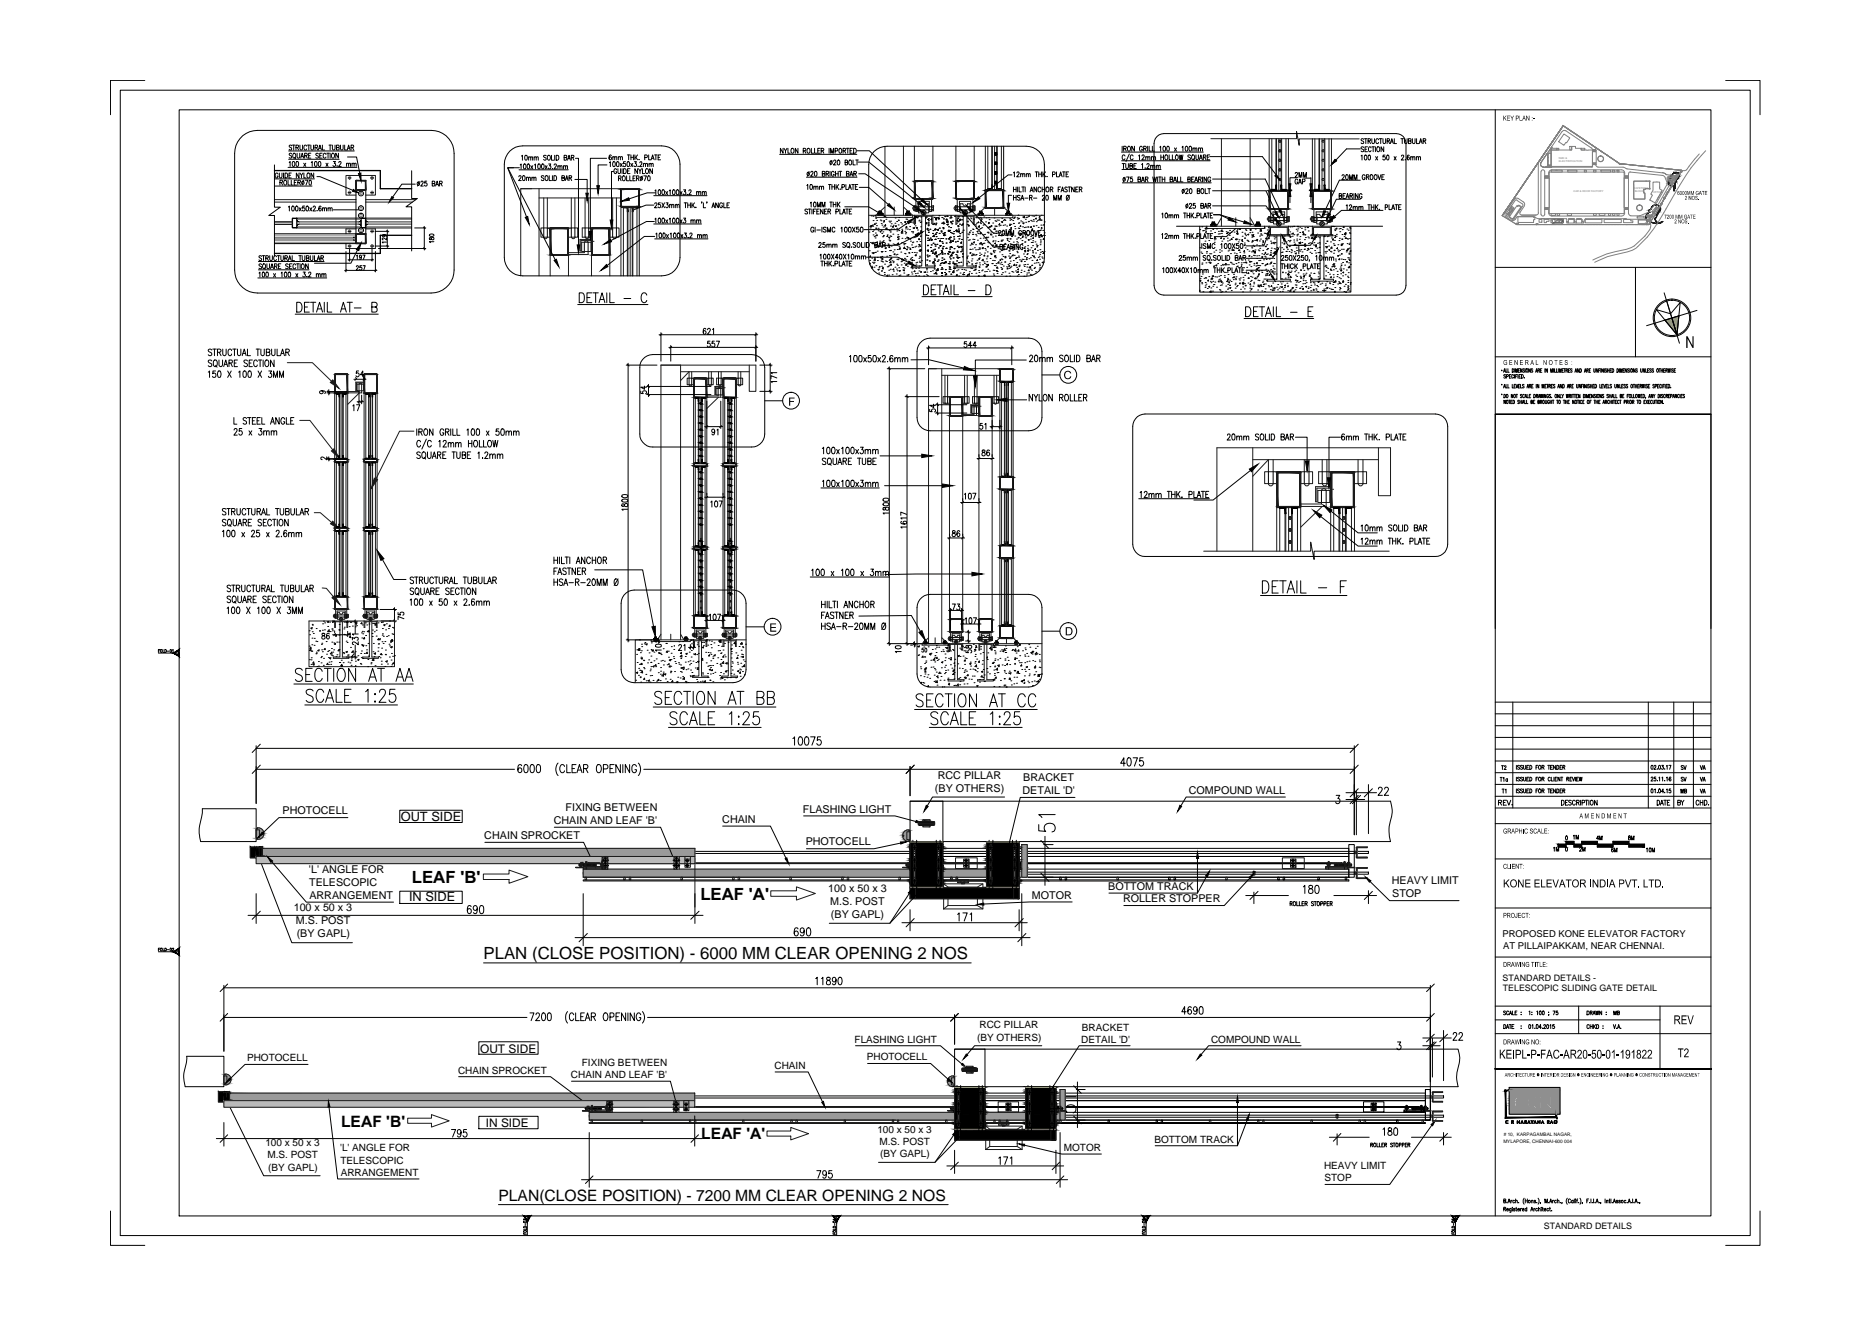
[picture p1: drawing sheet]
<svg xmlns="http://www.w3.org/2000/svg" width="420mm" height="297mm" viewBox="0 0 420 297" stroke-linecap="round" stroke-linejoin="round" font-family="sans-serif">
<defs><g id="words">
<g font-size="3.8">
<text x="92.4" y="198">LEAF 'B'</text>
<text x="157.1" y="201.8">LEAF 'A'</text>
<text x="108.5" y="215.2">PLAN (CLOSE POSITION) - 6000 MM CLEAR OPENING 2 NOS</text>
</g>
<g font-size="3.5">
<text x="76.5" y="252.7">LEAF 'B'</text>
<text x="157.3" y="255.6">LEAF 'A'</text>
<text x="111.8" y="269.5">PLAN(CLOSE POSITION) - 7200 MM CLEAR OPENING 2 NOS</text>
</g>
<g font-size="2.9">
<text x="89.9" y="184.1">OUT SIDE</text>
<text x="91.8" y="202.2">IN SIDE</text>
</g>
<g font-size="2.7">
<text x="107.7" y="236.1">OUT SIDE</text>
<text x="109" y="252.8">IN SIDE</text>
</g>
<g font-size="2.4">
<text x="209.7" y="177.6">(BY OTHERS)</text>
<text x="210.4" y="174.7">RCC PILLAR</text>
<text x="229.4" y="178.2">DETAIL 'D'</text>
<text x="229.5" y="175.3">BRACKET</text>
<text x="266.7" y="178.1">COMPOUND WALL</text>
<text x="63.4" y="182.7">PHOTOCELL</text>
<text x="124.2" y="184.9">CHAIN AND LEAF 'B'</text>
<text x="126.8" y="181.9">FIXING BETWEEN</text>
<text x="162" y="184.6">CHAIN</text>
<text x="180.1" y="182.3">FLASHING LIGHT</text>
<text x="108.6" y="188.3">CHAIN SPROCKET</text>
<text x="180.7" y="189.7">PHOTOCELL</text>
<text x="69.3" y="195.8">'L' ANGLE FOR</text>
<text x="69.4" y="198.7">TELESCOPIC</text>
<text x="69.4" y="201.7">ARRANGEMENT</text>
<text x="185.8" y="200">100 x 50 x 3</text>
<text x="186.2" y="202.9">M.S. POST</text>
<text x="231.5" y="201.6">MOTOR</text>
<text x="248.6" y="199.6">BOTTOM TRACK</text>
<text x="251.9" y="202.4">ROLLER STOPPER</text>
<text x="312.2" y="198.4">HEAVY LIMIT</text>
<text x="312.3" y="201.3">STOP</text>
<text x="65.9" y="204.4">100 x 50 x 3</text>
<text x="66.4" y="207.3">M.S. POST</text>
<text x="186.4" y="205.9">(BY GAPL)</text>
<text x="66.6" y="210.3">(BY GAPL)</text>
</g>
<g font-size="2.2">
<text x="191.7" y="233.9">FLASHING LIGHT</text>
<text x="219.2" y="233.5">(BY OTHERS)</text>
<text x="219.7" y="230.7">RCC PILLAR</text>
<text x="242.5" y="234">DETAIL 'D'</text>
<text x="242.7" y="231.2">BRACKET</text>
<text x="271.7" y="233.9">COMPOUND WALL</text>
<text x="55.4" y="238.1">PHOTOCELL</text>
<text x="130.5" y="239.1">FIXING BETWEEN</text>
<text x="173.8" y="239.8">CHAIN</text>
<text x="194.5" y="237.9">PHOTOCELL</text>
<text x="102.8" y="240.9">CHAIN SPROCKET</text>
<text x="128.1" y="241.9">CHAIN AND LEAF 'B'</text>
<text x="59.5" y="257.2">100 x 50 x 3</text>
<text x="196.8" y="254.2">100 x 50 x 3</text>
<text x="197.3" y="256.9">M.S. POST</text>
<text x="259" y="256.4">BOTTOM TRACK</text>
<text x="60" y="259.9">M.S. POST</text>
<text x="60.2" y="262.6">(BY GAPL)</text>
<text x="76.3" y="258.3">'L' ANGLE FOR</text>
<text x="76.4" y="261.1">TELESCOPIC</text>
<text x="76.4" y="263.8">ARRANGEMENT</text>
<text x="197.5" y="259.6">(BY GAPL)</text>
<text x="238.6" y="258.2">MOTOR</text>
<text x="297" y="262.3">HEAVY LIMIT</text>
<text x="297.1" y="265">STOP</text>
</g>
<g font-size="2.1">
<text x="337" y="210.2">PROPOSED KONE ELEVATOR FACTORY</text>
<text x="337.2" y="212.8">AT PILLAIPAKKAM, NEAR CHENNAI.</text>
</g>
<g font-size="2">
<text x="337.1" y="220">STANDARD DETAILS -</text>
<text x="337.1" y="222.4">TELESCOPIC SLIDING GATE DETAIL</text>
<text x="346.3" y="275.7">STANDARD DETAILS</text>
</g>
<g font-size="1.1">
<text x="337.2" y="256.3">MYLAPORE, CHENNAI-600 004</text>
<text x="337.3" y="254.9"># 10, KARPAGAMBAL NAGAR,</text>
</g>
<g font-size=".6" fill="#808080">
<text x="349.7" y="35.7">NMX &amp;</text>
<text x="349.7" y="36.4">ELECTRIFICATION</text>
<text x="353" y="43.1">CAR &amp; DOOR FACTORY</text>
<text x="366.5" y="42.3">CAFETERIA</text>
<text x="366.7" y="43.1">BLOCK</text>
<text x="370.8" y="43.3">OFFICE</text>
</g>
</g></defs>
<!-- layer: CRN-AR-TEXT -->
<g fill="none" stroke="#000" stroke-width=".22">
<path d="M62.4 39.1a.33 .33 0 0 0-.4-.3 .33 .33 0 0 0-.3 .4v.3a.33 .33 0 0 0 .4 .4 .33 .33 0 0 0 .3-.4h-.2M62.7 38.8v.8l.2 .3 .3-.1 .1-1M63.6 38.8v1.1M63.9 38.8a.55 .55 0 0 1 .6 .6 .55 .55 0 0 1-.6 .5zM64.6 37.5h15.5M64.7 33.9h14.8M64.7 35.7h11.4M64.8 39.3h.4M64.9 36.4l.2-.2v1.1M65.3 38.8h-.5v1.1h.5M65.4 32.7l-.2-.1-.3 .1 .1 .3 .4 .2v.4l-.3 .1-.2-.2M65.4 34.5l-.2-.1-.3 .1 .1 .4 .4 .1v.4l-.5-.1"/>
<path d="M65.6 32.6h.6M65.7 36.3l.1-.1a.61 .61 0 0 1 .3 .6 .61 .61 0 0 1-.3 .5l-.3-.4zM65.8 34.5l.1-.1a.53 .53 0 0 1 .5 .5 .53 .53 0 0 1-.6 .5l-.1-.3zM65.9 32.6v1.1M66.1 35.3l.2 .3M66.4 33.1l.5-.1v-.4h-.5v1.1M66.5 36.3l.1-.1a.61 .61 0 0 1 .4 .6 .61 .61 0 0 1-.4 .5l-.2-.4zM66.6 34.4v.8l.3 .3 .3-.2v-.9M66.7 33.1l.3 .6M67.1 38.8v1.1l-.6-1.1v1.1M67.3 38.8l.3 .5v.6M67.3 32.6v.8l.2 .3 .4-.3v-.8"/>
<path d="M67.5 35.5l.3-1.1 .3 1.1M67.6 35.1h.4M68 38.8l-.4 .5M68.1 36.6l.5 .7M68.2 38.8v1.1h.5M68.3 34.9h.5l.1-.4-.6-.1v1.1M68.6 36.6l-.5 .7M68.6 34.9l.3 .6M68.8 32.8a.33 .33 0 0 0-.4-.2 .33 .33 0 0 0-.2 .4v.2a.33 .33 0 0 0 .2 .4 .33 .33 0 0 0 .4-.2M69 32.6h.6M69 38.9a.51 .51 0 0 1 .5 .5 .51 .51 0 0 1-.5 .5l-.2-.4zM69.2 34.9h.4"/>
<path d="M69.3 32.6v1.1M69.7 32.6v.8l.3 .3 .3-.3v-.8M69.7 34.4h-.5v1.1h.5M69.8 36.4l.2-.2v1.1M70.4 38.8v1.1l-.6-1.1v1.1M70.7 33.1l.5-.1v-.4h-.5v1.1M70.7 36.3l.1-.1a.61 .61 0 0 1 .3 .6 .61 .61 0 0 1-.3 .5l-.3-.4zM71 33.1l.3 .6M71.4 33.7l.4-1.1 .3 1.1M71.4 34.5l-.2-.1-.4 .1 .1 .3 .5 .4-.2 .3-.4-.2M71.5 36.3l.1-.1a.61 .61 0 0 1 .4 .6 .61 .61 0 0 1-.4 .5l-.2-.4zM71.6 33.3h.4"/>
<path d="M71.7 34.9h.4M72.3 34.4h-.6v1.1h.6M72.3 32.6v1.1h.5M73.1 34.7a.33 .33 0 0 0-.4-.3 .33 .33 0 0 0-.2 .4v.3a.32 .32 0 0 0 .2 .4 .32 .32 0 0 0 .4-.3M73.1 36.6l.5 .7M73.3 34.4h.6M73.6 34.4v1.1M73.6 36.6l-.5 .7M73.8 32.6h.6M74.1 32.6v1.1M74.1 34.4v1.1M74.4 34.5l.2-.1a.53 .53 0 0 1 .5 .5 .53 .53 0 0 1-.6 .5l-.1-.3z"/>
<path d="M74.6 32.6v.8l.2 .3 .4-.3v-.8M74.8 36.2h.4l-.2 .5a.32 .32 0 0 1 .2 .5 .32 .32 0 0 1-.5-.1M75.5 33.1l.5-.1 .1-.2-.2-.2h-.4v1.1l.5-.1 .1-.3-.2-.2M75.6 37.2v.1zM75.9 34.4v1.1l-.6-1.1v1.1M76 36.5l.1-.2a.29 .29 0 0 1 .4 .1 .29 .29 0 0 1-.1 .4l-.4 .5h.6M76.4 32.6v.8l.2 .3 .4-.3v-.8M77.3 32.6v1.1h.5M77.7 36.8l.5-.1v.6M77.7 36.6v.7M77.9 33.7l.3-1.1 .3 1.1M78 33.3h.4"/>
<path d="M78.2 36.8l.4-.1v.6M78.8 33.1l.5-.1v-.4h-.5v1.1M79 36.8l.4-.1v.6M79 36.6v.7M79.1 33.1l.2 .6M79.4 36.8l.5-.1v.6M116.4 39.7l.1-.2a.29 .29 0 0 1 .4 0 .29 .29 0 0 1-.1 .5l-.5 .5h.6M116.4 38.1h11.1M116.7 37l.2-.2v1.1M117 35l.2-.2v1.1M117.3 39.5l.1-.1a.61 .61 0 0 1 .4 .6 .61 .61 0 0 1-.4 .5l-.2-.5zM117.5 36.8h.2a.61 .61 0 0 1 .3 .5 .61 .61 0 0 1-.3 .6l-.3-.5z"/>
<path d="M117.8 34.9l.2-.1a.61 .61 0 0 1 .3 .6 .61 .61 0 0 1-.3 .5l-.3-.5zM118.1 40l.2-.2h.2v.7M118.1 39.8v.7M118.4 36.8h.1a.65 .65 0 0 1 0 1.1l-.2-.5zM118.5 40l.3-.2h.2v.7M118.6 35.4l.2-.2h.2l.1 .7M118.6 35.2v.7M119.1 35.4l.3-.2 .1 .7M119.1 37.2l.4 .7M119.3 40l.2-.2h.2l.1 .7M119.3 39.8v.7M119.5 37.2l-.4 .7"/>
<path d="M119.8 40l.2-.2h.2v.7M119.8 35.4l.2-.2h.2l.1 .7M119.8 35.2v.7M119.9 37l.2-.2v1.1M120.3 35.4l.2-.2h.2v.7M120.7 36.8h.2a.61 .61 0 0 1 .3 .5 .61 .61 0 0 1-.3 .6l-.3-.5zM121.6 36.8h.1a.61 .61 0 0 1 .4 .5 .61 .61 0 0 1-.4 .6l-.2-.5zM122 39.6l-.4-.2-.2 .2 .1 .2a.51 .51 0 0 1 .4 .7h-.3l-.2-.2M122.3 37.2l.4 .7M122.4 39.5a.51 .51 0 0 1 .6 .5 .51 .51 0 0 1-.6 .5l-.1-.4zM122.5 35l-.2-.2-.4 .2 .2 .3 .3 .1a.3 .3 0 0 1 .1 .4 .3 .3 0 0 1-.5 .1l-.1-.1M122.7 37.2l-.4 .7"/>
<path d="M122.9 35l.1-.2a.56 .56 0 0 1 .5 .6 .56 .56 0 0 1-.5 .5l-.2-.4zM123.1 36.8h.4l-.2 .4a.32 .32 0 0 1 .3 .5 .32 .32 0 0 1-.6 0M123.2 39.4v1.1h.5M123.7 34.8v1.1h.5M123.9 37.8h.1M123.9 39.4v1.1M124.3 39.4a.55 .55 0 0 1 .6 .6 .55 .55 0 0 1-.6 .5zM124.3 37l.2-.2 .3 .2-.5 .9h.6M124.4 34.8v1.1M124.8 34.8a.55 .55 0 0 1 .6 .6 .55 .55 0 0 1-.6 .5zM125.2 37.4l.2-.2h.2v.7M125.2 37.2v.7"/>
<path d="M125.6 37.4l.2-.2h.2l.1 .7M126 39.9h.5l.1-.4-.6-.1v1.1h.5l.1-.4-.2-.2M126.4 37.4l.2-.2h.2l.1 .7M126.4 37.2v.7M126.5 35.3h.6v-.4l-.6-.1v1.1l.6-.1v-.4l-.2-.1M126.9 37.4l.2-.2h.2v.7M127.3 35.9l.3-1.1 .3 1.1M127.4 35.6h.5M127.6 39.9h.6v-.4l-.6-.1v1.1M127.9 39.9l.3 .6M128.2 35.3h.5v-.4l-.5-.1v1.1M128.5 35.3l.2 .6"/>
<path d="M136.7 36.5l.2-.2v1.1M137.1 34.9l-.1-.1a.54 .54 0 0 0-.4 .5 .54 .54 0 0 0 .4 .5 .31 .31 0 0 0 .2-.4 .31 .31 0 0 0-.4-.1l-.2 .2M137.5 35.3l.1-.2 .3 .1v.7M137.5 35.1v.8M137.6 36.3h.1a.61 .61 0 0 1 .3 .5 .61 .61 0 0 1-.3 .6l-.3-.5zM137.9 35.3l.2-.2 .2 .1 .1 .7M138.3 38.1a.31 .31 0 0 0-.4-.2 .31 .31 0 0 0-.2 .4v.2a.32 .32 0 0 0 .3 .4 .32 .32 0 0 0 .3-.4h-.2M138.4 36.3h.1a.61 .61 0 0 1 .4 .5 .61 .61 0 0 1-.4 .6l-.2-.5zM138.6 37.8v.9l.3 .2 .3-.2v-.9M138.7 35.3l.2-.2 .2 .1 .1 .7M138.7 35.1v.8M139.1 36.7l.5 .7"/>
<path d="M139.2 35.3l.2-.2 .2 .1v.7M139.5 37.8v1.1M139.6 36.7l-.5 .7M139.8 39.5a.51 .51 0 0 1 .5 .5 .51 .51 0 0 1-.5 .5l-.2-.4zM139.9 37.8a.55 .55 0 0 1 .6 .6 .55 .55 0 0 1-.6 .5zM140.3 36.3h-.4l-.1 .4a.33 .33 0 0 1 .5 .1 .33 .33 0 0 1 0 .4 .33 .33 0 0 1-.5 0M140.6 39.5v1.1h.5M140.7 34.8h.6M140.8 36.3h.1a.61 .61 0 0 1 .3 .5 .61 .61 0 0 1-.3 .6l-.3-.5zM140.8 38.4h.3M141 34.8v1.1M141.3 39.5v1.1h.5"/>
<path d="M141.3 37.8h-.5v1.1h.5M141.5 36.7l.5 .7M141.5 34.8v1.1M141.5 35.3h.6M142 36.7l-.5 .7M142.1 34.8v1.1M142.3 36.3h.5l-.3 .4a.32 .32 0 0 1 .3 .5 .32 .32 0 0 1-.6 0M142.4 34.8v1.1M142.5 39.5h-.5v1.1h.5M142.6 35.3l.4 .6M143 37.8v1.1l-.6-1.1v1.1M143 34.8l-.6 .7"/>
<path d="M143.1 37.3h.1M143.2 37.8l.4 .6v.5M143.4 35.8h.1M143.5 36.5l.1-.2a.32 .32 0 0 1 .4 .2 .32 .32 0 0 1-.1 .4l-.4 .5h.5M143.9 37.8l-.3 .6M144.1 39.5l-.4 1.1M144.1 37.8v1.1h.5M144.3 36.9l.2-.2h.3v.7M144.3 36.7v.7M144.4 39.5h.6l-.4 1.1M144.6 35.3h.5l.1-.4-.6-.1v1.1M144.8 36.9l.2-.2h.2l.1 .7"/>
<path d="M145 37.9a.51 .51 0 0 1 .5 .5 .51 .51 0 0 1-.5 .5l-.2-.4zM145.4 39.5h.1a.61 .61 0 0 1 .4 .5 .61 .61 0 0 1-.4 .6l-.2-.5zM145.5 34.8v1.1h.5M145.6 36.9l.2-.2h.2l.1 .7M145.6 36.7v.7M146.1 35.9l.3-1.1 .3 1.1M146.1 36.9l.2-.2h.2v.7M146.2 35.5h.4M146.4 37.8v1.1l-.6-1.1v1.1M146.8 34.8h.6M147.1 34.8v1.1M147.6 35.3h.4"/>
<path d="M148.2 34.8h-.6v1.1h.6M174.9 34.6h17.3M175.7 33.3v1.1l-.6-1.1v1.1M175.9 33.3l.3 .5v.6M176.5 33.3l-.3 .5M176.8 33.3v1.1h.5M177.5 33.4l.2-.1a.53 .53 0 0 1 .4 .5 .53 .53 0 0 1-.5 .5l-.2-.3zM179 33.3v1.1l-.6-1.1v1.1M180.2 33.8l.5-.1v-.3l-.5-.1v1.1M180.5 33.8l.3 .6M180.9 39.8h11.3M181.1 33.4l.2-.1a.53 .53 0 0 1 .4 .5 .53 .53 0 0 1-.5 .5l-.2-.3z"/>
<path d="M181.5 38.5l-.4 1M181.9 38.7l.1-.2 .2-.1 .2 .4-.6 .7h.6M182 33.3v1.1h.5M182.7 33.3v1.1h.5M182.8 38.5l.1-.1a.61 .61 0 0 1 .4 .6 .61 .61 0 0 1-.4 .5l-.2-.4zM183.4 33.8h.4M184 33.3h-.6v1.1h.6M184.2 33.8l.5-.1 .1-.3-.6-.1v1.1M184.5 39l.5-.1 .1-.2-.3-.3h-.3v1.1h.5v-.4l-.2-.1M184.5 33.8l.3 .6M185.3 39l.5-.1v-.4l-.5-.1v1.1M185.6 39l.3 .5"/>
<path d="M186 33.3v1.1M186.2 38.4v1.1M186.3 34.4v-1.1l.4 1.1 .3-1.1v1.1M186.6 36l-.4 1M187 36.2v-.2a.26 .26 0 0 1 .4 0 .26 .26 0 0 1 .1 .3l-.5 .7h.6M187.1 38.7a.33 .33 0 0 0-.4-.3 .33 .33 0 0 0-.2 .5v.2a.33 .33 0 0 0 .3 .4 .33 .33 0 0 0 .3-.4h-.2M187.3 33.9l.5-.1 .1-.4-.6-.1v1.1M187.4 38.4v1.1M187.4 39h.6M187.9 36l.2-.1a.61 .61 0 0 1 .3 .5 .61 .61 0 0 1-.3 .6l-.3-.5zM188 38.4v1.1M188.2 38.4h.6"/>
<path d="M188.3 33.4l.1-.1a.54 .54 0 0 1 .4 .5 .54 .54 0 0 1-.4 .5l-.2-.3zM188.5 38.4v1.1M189.1 33.8l.5-.1 .1-.3-.6-.1v1.1M189.4 33.8l.3 .6M189.6 36.4l.5-.1v-.2l-.2-.2h-.3v1.1l.5-.1v-.4l-.2-.1M189.9 39l.5-.1 .1-.2-.2-.3h-.4v1.1h.5v-.4l-.1-.1M189.9 33.3h.6M190.2 33.3v1.1M190.5 36.1l.1-.2a.53 .53 0 0 1 .5 .6 .53 .53 0 0 1-.5 .5l-.2-.4zM190.6 39.5l.4-1.1 .3 1.1M190.7 33.8h.3M190.8 39.2h.4"/>
<path d="M191.2 33.3h-.5v1.1h.5M191.4 35.9v1.1h.5M191.5 33.3a.55 .55 0 0 1 .6 .5 .55 .55 0 0 1-.6 .6zM191.5 39l.6-.1-.1-.4-.5-.1v1.1M191.8 39l.3 .5M192 35.9h.5M192.2 35.9v1.1M227.3 38.8l.3-.2v1.1M228.1 38.8l.1-.2h.2l.2 .3-.5 .8h.6M229 39.2l.2-.3 .2 .1v.7M229 38.9v.8M229.4 39.2l.2-.3 .2 .1 .1 .7"/>
<path d="M230.2 39.2l.2-.3 .2 .1 .1 .7M230.2 38.9v.8M230.7 39.2l.4-.2v.7M232.2 38.6h.6M232.5 38.6v1.1M233 38.6v1.1M233 39.1h.6M233.6 38.6v1.1M233.9 38.6v1.1M234.2 39l.3 .7M234.5 38.6l-.6 .7M234.9 39.6h.1"/>
<path d="M236.1 39.2l.6-.2-.1-.4h-.5v1.1M237 38.6v1.1h.5M237.6 39.7l.3-1.1 .4 1.1M237.7 39.3h.4M238.4 38.6h.5M238.6 38.6v1.1M239.2 39.1h.3M239.7 38.6h-.5v1.1h.5M251.6 34.1h18.3M251.6 36.1h19.9M251.7 38h8.7M251.7 32.8v1.1"/>
<path d="M251.7 36.7h.6M252 36.7v1.1M252.1 33.4l.5-.1v-.4l-.5-.1v1.1M252.4 35a.33 .33 0 0 0-.4-.2 .33 .33 0 0 0-.3 .4v.2a.33 .33 0 0 0 .3 .5 .33 .33 0 0 0 .4-.3M252.4 39.8l-.4 1M252.4 33.4l.3 .5M252.5 36.7v.8l.3 .3 .3-.2v-.9M252.7 39.7h.6l-.4 1.1M253 33l.2-.2a.53 .53 0 0 1 .4 .6 .53 .53 0 0 1-.5 .5l-.2-.4zM253.3 34.5l-.7 1.7M253.5 37.2h.5v-.4l-.5-.1v1.1h.5l.1-.4-.3-.2M254 39.7h-.4v.4a.34 .34 0 0 1 .5 .3 .34 .34 0 0 1-.5 .3l-.1-.1"/>
<path d="M254.2 35a.33 .33 0 0 0-.4-.2 .33 .33 0 0 0-.3 .4v.2a.33 .33 0 0 0 .3 .5 .33 .33 0 0 0 .4-.3M254.4 37.2h.3M254.5 32.8v1.1l-.6-1.1v1.1M254.9 36.7h-.5v1.1h.5M255.4 35l.2-.2v1.1M256.1 36.9l.2-.2v1.1M256.2 35l.1-.2h.2l.2 .3-.6 .8h.6M256.3 33.1a.33 .33 0 0 0-.4-.3 .33 .33 0 0 0-.3 .4v.3a.33 .33 0 0 0 .3 .4 .33 .33 0 0 0 .4-.4h-.3M256.6 33.4l.5-.1v-.4l-.5-.1v1.1M256.9 33.4l.2 .5M256.9 37.7v.1zM257 35.3l.2-.2 .2 .1 .1 .7"/>
<path d="M257 35.1v.8M257.3 37l.1-.3 .4 .2-.6 .9h.6M257.4 32.8v1.1M257.5 35.3l.2-.2 .2 .1 .1 .7M257.8 32.8v1.1h.5M258.1 37.3l.2-.2h.2l.1 .7M258.1 37.1v.7M258.3 35.3l.2-.2 .2 .1 .1 .7M258.3 35.1v.8M258.5 32.8v1.1h.5M258.6 39.7l.2 1.1 .2-1.1 .2 1.1 .2-1.1M258.6 37.3l.2-.2h.2l.1 .7"/>
<path d="M258.8 35.3l.2-.2 .2 .1v.7M259.4 37.3l.4-.2v.7M259.4 37.1v.7M259.7 39.7v1.1M259.8 37.3l.2-.2h.2l.1 .7M259.9 39.7h.6M260.2 33l.2-.2v1.1M260.2 39.7v1.1M260.4 34.8v1.1M260.4 35.3h.6M260.7 39.7v1.1M261 32.9l.1-.1a.61 .61 0 0 1 .4 .6 .61 .61 0 0 1-.4 .5l-.2-.5z"/>
<path d="M261 34.8v1.1M261.3 39.7v1.1M261.5 34.8a.51 .51 0 0 1 .5 .5 .51 .51 0 0 1-.5 .5l-.2-.4zM261.8 32.9l.2-.1a.61 .61 0 0 1 .3 .6 .61 .61 0 0 1-.3 .5l-.3-.5zM262.3 34.8v1.1h.5M263 34.8v1.1h.5M263.5 33.2l.4 .7M263.8 34.8a.51 .51 0 0 1 .5 .5 .51 .51 0 0 1-.5 .5l-.1-.4zM263.9 33.2l-.4 .7M264.1 39.7v1.1h.5M264.5 34.8l.2 1.1 .2-1.1 .2 1.1 .3-1.1M264.9 39.7v1.1h.5"/>
<path d="M265.1 33l.3-.2v1.1M266 32.9l.1-.1a.61 .61 0 0 1 .4 .6 .61 .61 0 0 1-.4 .5l-.2-.5zM266.8 32.9l.2-.1a.61 .61 0 0 1 .3 .6 .61 .61 0 0 1-.3 .5l-.3-.5zM267.1 34.9l-.3-.1-.3 .1v.3l.5 .2v.4l-.3 .1-.2-.2M267.5 34.8a.51 .51 0 0 1 .5 .5 .51 .51 0 0 1-.5 .5l-.2-.4zM267.6 33.4l.2-.2h.2l.1 .7M267.6 33.2v.7M267.7 35.6l.2 .4M267.9 39.7h-.6v1.1h.6M268.1 33.4l.3-.2 .1 .7M268.3 34.8v.8l.2 .3 .3-.3v-.8M268.8 33.4l.2-.2h.3v.7"/>
<path d="M268.8 33.2v.7M269 35.9l.4-1.1 .3 1.1M269.2 35.5h.4M269.3 33.4l.2-.2h.2l.1 .7M269.8 39.7v1.1M269.9 35.3l.5-.1v-.4h-.5v1.1M270.2 35.3l.3 .6M270.7 39.7v1.1l-.6-1.1v1.1M270.8 35.3h.4M271.4 34.8h-.6v1.1h.6M271.6 40a.32 .32 0 0 0-.4-.3 .32 .32 0 0 0-.3 .4v.3a.33 .33 0 0 0 .4 .4 .33 .33 0 0 0 .3-.4h-.2M290.5 38.9l.1-.2a.29 .29 0 0 1 .5 .1 .29 .29 0 0 1-.2 .4l-.4 .6h.6"/>
<path d="M291.4 39.8v-1.1l.3 1.1 .3-1.1v1.1M292.4 39.8v-1.1l.3 1.1 .3-1.1v1.1M301 39.5l.2-.3 .4 .2-.6 .9h.6M302 39.2h.1a.61 .61 0 0 1 .3 .6 .61 .61 0 0 1-.3 .5l-.2-.5zM305.3 35l.2-.2v1.1M305.9 31.3l-.2-.2-.3 .1v.3l.3 .2 .2 .3-.2 .2-.4-.2M305.9 33.1l-.2-.2-.3 .1v.3l.4 .3 .1 .3-.2 .1-.4-.1M306.1 31.1h.6M306.2 34.8h.1a.61 .61 0 0 1 .3 .5 .61 .61 0 0 1-.3 .6l-.3-.5zM306.2 39.5a.33 .33 0 0 0-.4-.3 .33 .33 0 0 0-.2 .4v.3a.33 .33 0 0 0 .3 .4 .33 .33 0 0 0 .3-.4h-.2M306.2 33.5h.3M306.4 31.1v1.1"/>
<path d="M306.5 39.7h.5v-.5h-.5v1.1M306.8 32.9h-.6v1.1h.6M306.8 39.7l.3 .6M306.9 31.6h.5v-.4l-.5-.1v1.1M307 34.8h.1a.65 .65 0 0 1 0 1.1l-.2-.5zM307.1 31.6l.3 .6M307.5 39.2a.51 .51 0 0 1 .5 .6 .51 .51 0 0 1-.5 .5l-.1-.4zM307.6 33.2a.31 .31 0 0 0-.4-.3 .31 .31 0 0 0-.2 .5v.2a.31 .31 0 0 0 .2 .4 .31 .31 0 0 0 .4-.2M307.7 31.1v.8l.3 .3 .3-.2v-.9M307.7 32.9h.6M308 32.9v1.1M308.4 39.2a.51 .51 0 0 1 .5 .6 .51 .51 0 0 1-.5 .5l-.2-.4z"/>
<path d="M308.5 32.9v1.1M308.6 35.1l.4 .8M309 33a.51 .51 0 0 1 .5 .5 .51 .51 0 0 1-.5 .5l-.2-.4zM309 35.1l-.4 .8M309.1 39.2l.3 1.1 .4-1.1M309.3 31.4a.33 .33 0 0 0-.4-.3 .33 .33 0 0 0-.3 .4v.3a.33 .33 0 0 0 .3 .4 .33 .33 0 0 0 .4-.2M309.4 31.1h.6M309.7 31.1v1.1M310 39.7h.3M310.2 31.1v.8l.3 .3 .3-.2v-.9M310.4 32.9v1.1l-.6-1.1v1.1M310.5 39.2h-.5v1.1h.5"/>
<path d="M310.7 34.8h-.4l-.1 .5a.33 .33 0 0 1 .5 0 .33 .33 0 0 1 0 .5 .33 .33 0 0 1-.5-.1M311.2 31.6h.4l.1-.4-.5-.1v1.1M311.2 34.8h.1a.65 .65 0 0 1 0 1.1l-.3-.5zM311.5 31.6l.2 .6M311.9 32.2l.3-1.1 .4 1.1M312 31.8h.4M312.7 35.1l.5 .8M312.8 31.1v1.1h.5M313.2 35.1l-.5 .8M314.3 31.1h.5M314.4 35.1l.2-.3 .3 .2-.6 .9h.6M314.6 31.1v1.1"/>
<path d="M315.1 31.1v.8l.2 .3 .3-.2 .1-.9M315.3 35.8h.1M315.9 31.6h.6v-.4l-.6-.1v1.1h.6v-.4l-.2-.2M316.1 34.9l-.2-.1a.68 .68 0 0 0 0 1.1 .32 .32 0 0 0 .3-.4 .32 .32 0 0 0-.4-.2l-.1 .2M316.5 35.3l.2-.2 .2 .1v.7M316.5 35.1v.8M316.8 31.1v.8l.3 .3 .3-.2v-.9M316.9 35.3l.2-.2 .2 .1 .1 .7M317.7 35.3l.2-.2 .2 .1 .1 .7M317.7 35.1v.8M317.8 31.1v1.1h.5M318.2 35.3l.2-.2 .2 .1 .1 .7"/>
<path d="M318.4 32.2l.3-1.1 .3 1.1M318.5 31.8h.4M319.2 31.6h.6v-.4l-.6-.1v1.1M319.5 31.6l.3 .6M58 58.7h14.7M58.7 57.5l-.2-.1h-.3l-.1 .3 .5 .3 .1 .3-.2 .2-.4-.2M58.7 59.4l-.2-.2-.4 .2v.2l.6 .4-.2 .3-.4-.1M58.9 57.4h.5M59 59.4l.2-.2a.53 .53 0 0 1 .4 .6 .53 .53 0 0 1-.5 .4l-.2-.3zM59.1 57.4v1.1M59.6 57.9l.5-.1v-.4h-.5v1.1M59.9 59.2v.8l.2 .3 .3-.1 .1-1"/>
<path d="M59.9 57.9l.3 .6M60.5 57.4v.8l.3 .3 .3-.3v-.8M60.8 59.9h.4M61.6 59.7h.5v-.4l-.5-.1v1.1M61.6 40.1h8.9M61.7 41.7h8.3M61.9 59.7l.3 .6M62 57.6a.33 .33 0 0 0-.4-.2 .33 .33 0 0 0-.2 .4v.2a.33 .33 0 0 0 .2 .5 .33 .33 0 0 0 .4-.3M62.2 57.4h.6M62.5 59.7h.3M62.5 57.4v1.1M62.8 40.9h.5v-.4l-.5-.1v1.1"/>
<path d="M63 57.4v.8l.2 .3 .4-.3v-.8M63 59.2h-.5v1.1h.5M63.1 40.9l.3 .6M63.8 40.5a.51 .51 0 0 1 .5 .5 .51 .51 0 0 1-.5 .5l-.2-.4zM63.9 57.9l.5-.1v-.4h-.5v1.1M64.2 57.9l.3 .6M64.6 40.4v1.1h.5M64.7 58.5l.3-1.1 .3 1.1M64.7 59.4l-.3-.2-.3 .2 .1 .3 .4 .1 .1 .4-.3 .1-.3-.1M64.7 46.4l.2-.2v1.1M64.8 58.1h.4M65 59.7h.3"/>
<path d="M65.3 40.4v1.1h.5M65.5 59.2h-.5v1.1h.5M65.5 46.3l.2-.1a.62 .62 0 0 1 .3 .6 .62 .62 0 0 1-.3 .5l-.3-.4zM65.5 57.4v1.1h.6M66 40.9h.4M66.4 59.5a.33 .33 0 0 0-.4-.3 .33 .33 0 0 0-.3 .4v.3a.32 .32 0 0 0 .3 .4 .32 .32 0 0 0 .4-.3M66.4 46.3l.1-.1a.62 .62 0 0 1 .4 .6 .62 .62 0 0 1-.4 .5l-.2-.4zM66.5 59.2h.6M66.6 40.4h-.6v1.1h.6M66.8 40.9h.5l.1-.4-.6-.1v1.1M66.8 59.2v1.1M67 57.4h.6"/>
<path d="M67.1 40.9l.3 .6M67.1 46.6l.5 .7M67.3 57.4v1.1M67.3 59.2v1.1M67.6 46.6l-.5 .7M67.7 59.4l.1-.2a.53 .53 0 0 1 .5 .6 .53 .53 0 0 1-.6 .4l-.1-.3zM67.8 57.4v.8l.2 .3 .4-.3v-.8M68.1 40.5l-.4 1M68.3 46.2h-.4v.5a.32 .32 0 0 1 .5 0 .32 .32 0 0 1-.1 .5 .32 .32 0 0 1-.5-.1M68.5 40.4h.6l-.5 1.1M68.7 57.9l.5-.1v-.4h-.5v1.1l.6-.1v-.3l-.2-.2M68.8 46.3l.1-.1a.62 .62 0 0 1 .3 .6 .62 .62 0 0 1-.3 .5l-.3-.4z"/>
<path d="M69.1 59.2v1.1l-.5-1.1v1.1M69.4 40.5l.2-.1a.65 .65 0 0 1 0 1.1l-.3-.4zM69.5 46.6l.4 .7M69.6 57.4v.8l.3 .3 .3-.3v-.8M69.9 46.6l-.4 .7M70.2 46.5l.1-.1a.26 .26 0 0 1 .3-.1 .26 .26 0 0 1 .1 .4l-.5 .6h.6M70.5 57.4v1.1h.5M71.1 47.2h.1M71.1 58.5l.4-1.1 .3 1.1M71.3 58.1h.4M72 57.9l.5-.1v-.4h-.5v1.1M72 46.4l-.1-.2a.54 .54 0 0 0-.4 .6 .54 .54 0 0 0 .4 .5 .31 .31 0 0 0 .2-.4 .31 .31 0 0 0-.5-.2l-.1 .3"/>
<path d="M72.3 57.9l.3 .6M72.4 46.8l.3-.1 .1 .6M72.4 46.6v.7M72.8 46.8l.2-.2 .2 .1 .1 .6M73.6 46.8l.2-.2 .2 .1 .1 .6M73.6 46.6v.7M74.1 46.8l.2-.2 .2 .1v.6M94 40.7l-.3 1M94.4 40.9l.1-.2 .3-.1 .1 .4-.5 .7h.6M95.7 40.6h-.4v.5a.33 .33 0 0 1 .4 0 .33 .33 0 0 1 0 .5 .33 .33 0 0 1-.5-.1M97 41.2l.5-.1 .1-.2-.3-.3h-.3v1.1h.5v-.4l-.2-.1M97.7 41.7l.4-1.1 .3 1.1"/>
<path d="M97.8 41.4h.5M98.6 41.2l.6-.1-.1-.4-.5-.1v1.1M98.9 41.2l.3 .5M126.8 40.5l.3-1.1 .3 1.1M126.9 40.1h.5M138.7 40l.6-.1-.1-.4h-.5v1.1M139 40l.3 .6M142 40h.3M142.8 40l.5-.1v-.4h-.5v1.1M143.1 40l.3 .6M146.7 43.9h11.9M146.7 50.2h10.7"/>
<path d="M146.9 45.8l.1-.2a.29 .29 0 0 1 .4 0 .29 .29 0 0 1-.2 .5l-.4 .5h.6M146.9 53.6h11.9M146.9 42.8l.2-.2v1.1M146.9 49.1l.2-.2v1.1M147.1 52.5l.2-.2v1.1M147.8 42.6h.1a.61 .61 0 0 1 .3 .5 .61 .61 0 0 1-.3 .6l-.3-.5zM147.8 49l.1-.1a.61 .61 0 0 1 .3 .6 .61 .61 0 0 1-.3 .5l-.3-.4zM148 52.3a.55 .55 0 0 1 .5 .5 .55 .55 0 0 1-.3 .6l-.3-.2zM148.1 45.5h-.4v.5a.33 .33 0 0 1 .4 0 .33 .33 0 0 1 0 .5 .33 .33 0 0 1-.5-.1M148.5 45.5l.6 1.1M148.6 42.6h.1a.61 .61 0 0 1 .4 .5 .61 .61 0 0 1-.4 .6l-.2-.5zM148.6 49l.1-.1a.61 .61 0 0 1 .4 .6 .61 .61 0 0 1-.4 .5l-.2-.4z"/>
<path d="M148.8 52.3a.55 .55 0 0 1 .5 .5 .55 .55 0 0 1-.3 .6l-.3-.2zM149.1 45.5l-.6 1.1M149.3 43l.5 .7M149.3 49.3l.5 .7M149.4 45.5h.5l-.3 .4a.32 .32 0 0 1 .3 .5 .32 .32 0 0 1-.6 0M149.5 52.6l.5 .8M149.8 43l-.5 .7M149.8 49.3l-.5 .7M150 52.6l-.5 .8M150.1 42.8l.2-.2v1.1M150.1 49.1l.2-.2v1.1M150.2 46.1l.2-.3 .2 .1 .1 .7"/>
<path d="M150.2 45.8v.8M150.3 52.5l.3-.2v1.1M150.7 46.1l.2-.3 .2 .1v.7M151 42.6h.1a.61 .61 0 0 1 .3 .5 .61 .61 0 0 1-.3 .6l-.3-.5zM151 49l.1-.1a.61 .61 0 0 1 .3 .6 .61 .61 0 0 1-.3 .5l-.3-.4zM151.2 52.3a.55 .55 0 0 1 .5 .5 .55 .55 0 0 1-.3 .6l-.3-.2zM151.5 46.1l.3-.3 .1 .8M151.5 45.8v.8M151.8 42.6h.1a.61 .61 0 0 1 .4 .5 .61 .61 0 0 1-.4 .6l-.2-.5zM151.8 49l.1-.1a.61 .61 0 0 1 .4 .6 .61 .61 0 0 1-.4 .5l-.2-.4zM151.9 46.1l.2-.3 .2 .1 .1 .7M152 52.3a.55 .55 0 0 1 .6 .5 .55 .55 0 0 1-.4 .6l-.3-.2z"/>
<path d="M152.5 43l.5 .7M152.5 49.3l.5 .7M152.8 52.6l.4 .8M153 43l-.5 .7M153 49.3l-.5 .7M153.2 52.6l-.4 .8M153.3 42.6h.5l-.2 .4a.32 .32 0 0 1 .2 .5 .32 .32 0 0 1-.5 0M153.3 48.9h.5l-.2 .5a.32 .32 0 0 1 .2 .5 .32 .32 0 0 1-.5-.1M153.5 45.5h.6M153.5 52.3h.5l-.3 .4a.32 .32 0 0 1 .3 .5 .32 .32 0 0 1-.6 0M153.8 45.5v1.1M154.1 43.6h.1"/>
<path d="M154.3 45.5v1.1M154.3 46h.6M154.4 53.3h.1M154.5 42.8l.1-.2h.3l.1 .3-.5 .8h.6M154.7 52.5l.1-.2a.29 .29 0 0 1 .4 .1 .29 .29 0 0 1-.1 .4l-.4 .6h.6M154.9 45.5v1.1M155 49.5l.2-.2 .2 .1 .1 .6M155 49.3v.7M155.2 45.5v1.1M155.4 46l.4 .6M155.5 49.5l.2-.2 .2 .1v.6M155.8 45.5l-.6 .7"/>
<path d="M156.1 46.5h.1M156.3 43.2l.2-.2h.2v.7M156.3 49.5l.2-.2 .2 .1v.6M156.3 43v.7M156.3 49.3v.7M156.5 52.8l.2-.2 .2 .1v.7M156.5 52.6v.8M156.7 43.2l.2-.2h.3v.7M156.7 49.5l.2-.2 .3 .1v.6M156.9 52.8l.3-.2 .1 .1 .1 .7M157.5 45.3l-.1 .3M157.5 43.2l.2-.2h.3v.7"/>
<path d="M157.5 43v.7M157.7 52.8l.2-.2 .2 .1 .1 .7M157.7 52.6v.8M157.8 45.5v1.1h.5M158 43.2l.4-.2v.7M158.2 52.8l.2-.2 .2 .1v.7M158.6 45.3l-.1 .3M159.7 46.6l.3-1.1 .3 1.1M159.8 46.2h.4M161.1 45.5v1.1l-.6-1.1v1.1M162.1 45.8a.33 .33 0 0 0-.4-.3 .33 .33 0 0 0-.3 .4v.3a.33 .33 0 0 0 .3 .4 .33 .33 0 0 0 .4-.4h-.2M162.4 45.5v1.1h.5"/>
<path d="M163.1 46h.3M163.6 45.5h-.5v1.1h.5M181 41.6l.2-.2v1.1M181.2 47.1l-.3-.2h-.2l-.1 .4 .5 .3 .1 .2-.3 .2-.3-.2M181.3 46.9h.6M181.6 46.9v1.1M181.8 41.4h.1a.61 .61 0 0 1 .4 .6 .61 .61 0 0 1-.4 .5l-.2-.5zM181.8 45.6l.2-.3v1.1M182.1 46.9v1.1M182.5 47.4h.3M182.6 51.2l-.2-.2a.51 .51 0 0 0-.5 .5 .51 .51 0 0 0 .5 .5l.2-.4h-.3M182.6 42l.2-.2h.2v.7"/>
<path d="M182.6 41.8v.7M182.6 45.4l.1-.1a.62 .62 0 0 1 .4 .6 .62 .62 0 0 1-.4 .5l-.2-.4zM182.9 51v1.1M183 42l.2-.2h.2l.1 .7M183 46.9h-.5v1.1M183.2 51.6h.8M183.2 47.4h.4M183.4 46.4v-1.1l.3 1.1 .3-1.1v1.1M183.7 54.7v-.2a.26 .26 0 0 1 .4 0 .26 .26 0 0 1 .1 .3l-.6 .7h.6M183.8 46.9h-.6v1.1h.6M183.8 42l.2-.2h.2l.1 .7M183.8 41.8v.7"/>
<path d="M184 57.2l.2-.2v1.1M184.1 58.6h.6M184.3 42l.2-.2h.2l.1 .7M184.4 46.4v-1.1l.3 1.1 .4-1.1v1.1M184.4 51v1.1M184.4 58.6v1.1M184.6 46.9v1.1l-.6-1.1v1.1M184.8 57.1l.2-.1a.62 .62 0 0 1 .3 .6 .62 .62 0 0 1-.3 .5l-.3-.4zM185 58.6v1.1M185 59.1h.6M185 47.4h.3M185.1 54.4h-.5v.5a.33 .33 0 0 1 .5 0 .33 .33 0 0 1-.1 .5 .33 .33 0 0 1-.5-.1"/>
<path d="M185.3 51.1l-.2-.1-.4 .1 .1 .3 .5 .2-.1 .4-.5-.1M185.5 55l.2-.2h.2v.7M185.5 46.9h-.5v1.1h.5M185.5 54.8v.7M185.6 58.6v1.1M185.6 52.1v-1.1l.4 1.1 .3-1.1v1.1M185.7 57.1l.2-.1a.62 .62 0 0 1 .3 .6 .62 .62 0 0 1-.3 .5l-.3-.4zM185.7 47.4h.5l.1-.4-.6-.1v1.1M185.9 41.4h.5M185.9 55l.3-.2h.2l.1 .7M185.9 58.6v1.1M186 47.4l.3 .6"/>
<path d="M186.1 41.4v1.1M186.2 45.3h.5M186.2 59.1l.3 .6M186.4 45.3v1.1M186.5 57l.6 1.1M186.5 58.6l-.6 .7M186.6 41.4v1.1M186.6 41.9h.6M186.8 55l.2-.2h.3v.7M186.8 54.8v.7M186.9 59.6v.1zM186.9 45.3v1.1"/>
<path d="M186.9 45.9h.6M187.1 57l-.6 1.1M187.2 41.4v1.1M187.3 51.2a.33 .33 0 0 0-.4-.2 .33 .33 0 0 0-.2 .4v.2a.33 .33 0 0 0 .2 .5 .33 .33 0 0 0 .4-.3M187.3 55l.2-.2h.2l.1 .7M187.3 59.2l.5-.1 .1-.4-.6-.1v1.1M187.5 47.5l.5-.1 .1-.4-.6-.1v1.1M187.5 45.3v1.1M187.6 41.4v1.1M187.8 41.9l.3 .6M187.8 45.3v1.1M188 57.8h-.6l.4-.8v1.1"/>
<path d="M188.1 45.8l.3 .6M188.1 41.4l-.5 .7M188.3 58.6v1.1h.5M188.4 57.1l.1-.1a.62 .62 0 0 1 .4 .6 .62 .62 0 0 1-.4 .5l-.2-.4zM188.4 46.9v1.1h.5M188.5 42.4h.1M188.4 45.3l-.6 .8M188.7 51.2l.2-.2v1.1M188.9 42l.5-.1v-.5h-.5v1.1M188.9 59.7l.3-1.1 .4 1.1M189 48l.3-1.1 .3 1.1M189 59.3h.5"/>
<path d="M189.1 47.6h.4M189.2 57l.6 1.1M189.5 51a.54 .54 0 0 1 .6 .4 .54 .54 0 0 1-.3 .7l-.3-.2zM189.7 54.6l-.3-.2-.4 .2 .1 .2 .5 .3 .1 .3-.3 .1-.4-.1M189.7 58.6h.6M189.7 46.9h.6M189.8 41.4v1.1h.5M189.8 57l-.6 1.1M190 54.6l.2-.2a.53 .53 0 0 1 .5 .6 .53 .53 0 0 1-.6 .5l-.2-.4zM190 46.9v1.1M190 58.6v1.1M190.2 57.2l.2-.2v1.1"/>
<path d="M190.3 55.3l.3 .3M190.3 42.5l.3-1.1 .4 1.1M190.4 51a.54 .54 0 0 1 .6 .4 .54 .54 0 0 1-.4 .7l-.3-.2zM190.5 42.1h.4M190.5 59.1h.4M190.5 47.4h.4M191 55.4h.1M191.1 57.1l.1-.1a.54 .54 0 0 1 .4 .6 .54 .54 0 0 1-.5 .5l-.2-.4zM191.1 46.9h-.6v1.1h.6M191.1 41.4h.6M191.1 58.6h-.6v1.1h.6M191.2 51l.6 1.1"/>
<path d="M191.4 41.4v1.1M191.8 51l-.6 1.1M191.9 57.6l.2-.2h.2l.1 .7M191.9 57.4v.7M191.9 41.9h.3M192 54.6l-.3-.2-.3 .2v.2l.6 .4-.3 .3-.3-.1M192.3 54.6l.2-.2a.53 .53 0 0 1 .4 .6 .53 .53 0 0 1-.5 .5l-.2-.4zM192.4 57.6l.2-.2h.2v.7M192.4 41.4h-.5v1.1h.5M192.6 51h-.4l-.1 .4a.35 .35 0 0 1 .5 0 .35 .35 0 0 1 0 .6 .35 .35 0 0 1-.5-.1M193.1 51a.55 .55 0 0 1 .6 .4 .55 .55 0 0 1-.3 .7l-.4-.2zM193.2 57.6l.2-.2h.2l.1 .7"/>
<path d="M193.2 57.4v.7M193.3 54.4v1.1h.5M193.7 57.6l.2-.2h.3v.7M194 54.4v1.1M194.4 54.4a.56 .56 0 0 1 .6 .5 .56 .56 0 0 1-.6 .6zM196.2 54.9h.6v-.4l-.6-.1v1.1l.6-.1v-.4l-.1-.1M197 55.5l.4-1.1 .4 1.1M197.2 55.2h.4M198 54.9h.5l.1-.4-.6-.1v1.1M198.3 54.9l.3 .6M224 52l.1-.2a.29 .29 0 0 1 .4 .1 .29 .29 0 0 1-.1 .4l-.4 .5h.6M224.3 55.3h.5v-.4l-.5-.1v1.1h.5l.1-.4-.2-.2"/>
<path d="M224.9 51.8a.55 .55 0 0 1 .6 .4 .55 .55 0 0 1-.4 .6l-.3-.2zM225.2 55.3h.3M225.7 52.8v-1.1l.3 1.1 .4-1.1v1.1M225.7 54.8h-.5v1.1h.5M225.9 55.9l.3-1.1 .3 1.1M226 55.5h.4M226.7 52.8v-1.1l.3 1.1 .4-1.1v1.1M226.8 55.3h.5v-.4l-.5-.1v1.1M227 55.3l.3 .6M227.3 42.5h.6M227.3 42v1.1M227.3 43.8v1.1"/>
<path d="M227.3 44.3h.6M227.6 54.8v1.1M227.9 42v1.1M227.9 43.8v1.1M228.3 42v1.1M228.5 54.8v1.1l-.6-1.1v1.1M228.6 42v1.1h.5M228.8 43.9l-.2-.1-.4 .1 .1 .3 .4 .2a.3 .3 0 0 1 .1 .4 .3 .3 0 0 1-.5 0l-.1-.1M229 44.9l.3-1.1 .4 1.1M229.1 44.5h.4M229.2 52a.33 .33 0 0 0-.4-.3 .33 .33 0 0 0-.3 .5v.2a.33 .33 0 0 0 .3 .4 .33 .33 0 0 0 .4-.4h-.2M229.2 42h.6"/>
<path d="M229.5 55.1a.33 .33 0 0 0-.4-.3 .33 .33 0 0 0-.3 .4v.3a.33 .33 0 0 0 .3 .4 .33 .33 0 0 0 .4-.4h-.3M229.5 52.2h.5v-.4l-.5-.1v1.1M229.5 42v1.1M229.8 52.2l.3 .6M229.9 44.5h.7M230 42v1.1M230.4 51.9l.2-.2a.56 .56 0 0 1 .4 .6 .56 .56 0 0 1-.4 .5l-.3-.4zM230.9 44.3h.6v-.4l-.6-.1v1.1M231.1 43.1l.3-1.1 .3 1.1M231.2 42.7h.4M231.2 44.3l.3 .6M231.3 51.9l.2-.2a.56 .56 0 0 1 .4 .6 .56 .56 0 0 1-.4 .5l-.3-.4z"/>
<path d="M231.8 44.5h.8M232.1 51.7l.3 1.1 .3-1.1M232.6 42v1.1l-.6-1.1v1.1M232.9 52.2h.4M233.5 51.7h-.6v1.1h.6M233.5 42.2a.33 .33 0 0 0-.4-.2 .33 .33 0 0 0-.3 .4v.2a.33 .33 0 0 0 .3 .4 .33 .33 0 0 0 .4-.2M233.8 42.5h.6M233.8 42v1.1M233.8 44.1l.1-.2a.29 .29 0 0 1 .4 .1 .29 .29 0 0 1-.1 .4l-.4 .5h.6M234.4 42v1.1M234.7 43.9a.55 .55 0 0 1 .6 .4 .55 .55 0 0 1-.4 .6l-.3-.2zM234.8 42h.1a.53 .53 0 0 1 .4 .5 .53 .53 0 0 1-.5 .5l-.2-.4z"/>
<path d="M235.6 42.5l.5-.1v-.3l-.5-.1v1.1M235.9 42.5l.3 .6M236.4 44.9v-1.1l.3 1.1 .3-1.1v1.1M237.4 44.9v-1.1l.3 1.1 .4-1.1v1.1M237.4 42.5h.3M237.9 42h-.5v1.1M238 43.1l.4-1.1 .3 1.1M238.1 42.7h.5M239.3 43.9l.2-.1a.56 .56 0 0 1 .4 .6 .56 .56 0 0 1-.4 .5l-.3-.4zM239.4 42.1l-.2-.1-.3 .1 .5 .7-.2 .3-.3-.2M239.6 42h.6M239.9 42v1.1"/>
<path d="M239.9 43.8l-.7 1.1M241 42v1.1l-.6-1.1v1.1M241.3 42.5h.4M241.9 42h-.6v1.1h.6M242.1 42.5l.5-.1 .1-.3-.6-.1v1.1M242.4 42.5l.3 .6M251.8 41h19.9M255.3 40.2h.5v-.4l-.5-.1v1.1l.5-.1v-.4l-.1-.1M256 40.8l.4-1.1 .3 1.1M256.2 40.4h.4M256.9 40.2h.5l.1-.4-.6-.1v1.1M257.2 40.2l.3 .6"/>
<path d="M260.6 48l.2-.2v1.1M260.6 52.6l.2-.2v1.1M260.7 40.2h.6M261.3 52.7l.2-.3 .3 .2-.5 .9h.6M261.5 47.9l.1-.1a.61 .61 0 0 1 .3 .5 .61 .61 0 0 1-.3 .6l-.3-.5zM262.2 53l.2-.2h.2l.1 .7M262.2 52.8v.7M262.2 48.4l.4-.2 .1 .7M262.2 48.2v.7M262.5 40.2h.5v-.4l-.5-.1v1.1l.5-.1v-.4l-.1-.1M262.7 48.4l.2-.2h.2v.7M262.7 53l.2-.2h.2v.7"/>
<path d="M263.2 40.8l.4-1.1 .3 1.1M263.4 40.4h.4M263.5 48.4l.2-.2h.2v.7M263.5 53l.2-.2h.2v.7M263.5 48.2v.7M263.5 52.8v.7M263.9 48.4l.2-.2h.2l.1 .7M263.9 53l.2-.2h.2l.1 .7M264.5 57.6l.1-.2a.29 .29 0 0 1 .5 .1 .29 .29 0 0 1-.2 .4l-.4 .5h.6M265.4 52.4h.6M265.5 47.8h.6M265.6 42.4l-.4 1"/>
<path d="M265.7 52.4v1.1M265.8 47.8v1.1M265.9 57.3h-.4l-.1 .5a.35 .35 0 0 1 .5 0 .35 .35 0 0 1 0 .5 .35 .35 0 0 1-.5-.1M266 42.6l.2-.3 .3 .2-.5 .9h.5M266.2 52.4v1.1M266.2 52.9h.6M266.3 57.9l.2-.2h.3v.7M266.3 47.8v1.1M266.3 57.7v.7M266.3 48.3h.5M266.4 45.7l-.3 1M266.5 40.2h.4l.1-.4-.5-.1v1.1l.5-.1v-.4l-.2-.1"/>
<path d="M266.8 57.9l.2-.2h.3v.7M266.8 45.9l.2-.3 .3 .2-.5 .9h.5M266.8 47.8v1.1M266.8 52.4v1.1M266.9 42.4l.2-.1a.61 .61 0 0 1 .3 .6 .61 .61 0 0 1-.3 .5l-.3-.5zM267.2 47.8v1.1M267.2 52.4v1.1M267.3 40.2h.3M267.4 48.3l.4 .6M267.4 52.9l.4 .6M267.6 57.9l.3-.2h.2l.1 .7M267.6 57.7v.7"/>
<path d="M267.8 47.8l-.6 .8M267.8 52.4l-.6 .7M268 40.8l.3-1.1 .4 1.1M268.1 48.8h.1M268.1 45.6h-.4l-.1 .5a.33 .33 0 0 1 .5 0 .33 .33 0 0 1 0 .5 .33 .33 0 0 1-.5-.1M268.1 53.4v.1zM268.1 40.4h.4M268.2 57.9l.2-.2h.2v.7M268.5 48.4l.5-.1v-.4l-.5-.1v1.1M268.5 53l.5-.1v-.4l-.5-.1v1.1M268.6 42.8h.5v-.4l-.5-.1v1.1l.5-.1v-.4l-.1-.1M268.9 40.2h.5v-.4l-.5-.1v1.1"/>
<path d="M269.2 40.2l.3 .6M269.3 52.4v1.1h.5M269.4 46.1h.5v-.4l-.5-.1v1.1h.5l.1-.3-.2-.3M269.4 47.8v1.1h.5M269.5 42.5l.1-.2a.56 .56 0 0 1 .5 .6 .56 .56 0 0 1-.5 .5l-.2-.4zM269.6 54.7v1.1M269.9 53.5l.4-1.1 .3 1.1M270 48.9l.3-1.1 .4 1.1M270.1 53.1h.4M270.1 48.6h.4M270.1 46.7l.4-1.1 .3 1.1M270.3 46.4h.4"/>
<path d="M270.4 42.3v1.1h.5M270.5 57.4l-.2-.1-.4 .1 .1 .3 .3 .2a.3 .3 0 0 1 .1 .4 .3 .3 0 0 1-.4 0h-.1M270.5 54.8l-.2-.1-.4 .1 .6 .5-.1 .4-.5-.1M270.7 52.4h.6M270.7 47.8h.6M270.9 55.8v-1.1l.3 1.1 .3-1.1v1.1M270.9 57.4a.49 .49 0 0 1 .6 .4 .49 .49 0 0 1-.6 .5l-.1-.3zM270.9 42.3h.6M271 46.1h.5v-.4l-.5-.1v1.1M271 52.4v1.1M271 47.8v1.1M271.2 58.2l.2 .3"/>
<path d="M271.2 42.3v1.1M271.3 46.1l.3 .6M271.5 48.3h.3M271.5 52.9h.3M271.8 58.3h.1M272 47.8h-.5v1.1h.5M272 52.4h-.5v1.1h.5M272.6 54.9a.35 .35 0 0 0-.5-.2 .35 .35 0 0 0-.2 .4v.2a.35 .35 0 0 0 .2 .5 .35 .35 0 0 0 .5-.3M272.8 57.4l-.2-.1-.4 .1 .1 .3 .5 .3v.3l-.2 .1-.4-.1M273.2 57.4l.2-.1a.56 .56 0 0 1 .4 .6 .56 .56 0 0 1-.4 .5l-.3-.4zM273.9 54.9l.2-.2v1.1M274.1 57.3v1.1h.5"/>
<path d="M274.8 54.7a.54 .54 0 0 1 .6 .4 .54 .54 0 0 1-.4 .7l-.3-.3zM274.9 57.3v1.1M275.2 57.3a.56 .56 0 0 1 .7 .6 .56 .56 0 0 1-.7 .5zM275.6 54.7a.54 .54 0 0 1 .6 .4 .54 .54 0 0 1-.3 .7l-.3-.3zM276.4 54.7l.6 1.1M277 54.7l-.6 1.1M277.1 57.8h.5l.1-.4-.6-.1v1.1l.6-.1v-.3l-.2-.2M277.8 54.7h-.4l-.1 .4a.35 .35 0 0 1 .5 0 .35 .35 0 0 1 0 .5 .35 .35 0 0 1-.5-.1M277.9 58.4l.3-1.1 .4 1.1M278 58h.5M278.3 54.7a.55 .55 0 0 1 .6 .4 .55 .55 0 0 1-.3 .7l-.4-.3zM278.8 57.8h.6v-.4l-.6-.1v1.1"/>
<path d="M279.2 57.8l.3 .6M287.3 59.2h.7M287.5 57.6l.1-.3 .4 .2-.6 .9h.7M287.6 59.2v1.1M288.2 59.7h.6M288.2 59.2v1.1M288.8 59.2v1.1M288.9 57.3h-.5l-.1 .5a.35 .35 0 0 1 .6 0 .35 .35 0 0 1-.1 .5 .35 .35 0 0 1-.5-.1M289.2 59.2v1.1M289.3 57.4a.55 .55 0 0 1 .6 .4 .55 .55 0 0 1-.3 .6l-.4-.2zM290.1 57.3l.6 1.1M290.1 59.4a.35 .35 0 0 0-.4-.2 .35 .35 0 0 0-.3 .4v.3a.35 .35 0 0 0 .3 .4 .35 .35 0 0 0 .4-.3"/>
<path d="M290.5 59.2v1.1M290.7 59.6l.4 .7M290.7 57.3l-.6 1.1M291 57.6l.2-.3 .4 .2-.6 .9h.6M291.1 59.2l-.6 .7M291.1 40.4a.33 .33 0 0 0-.4-.2 .33 .33 0 0 0-.2 .4v.3a.33 .33 0 0 0 .3 .4 .33 .33 0 0 0 .3-.4h-.2M291.3 41.3l.3-1.1 .3 1.1M291.4 40.9h.4M292.2 40.8l.5-.2v-.4h-.5v1.1M292.3 59.7h.5l.1-.4-.6-.1v1.1M292.4 57.3h-.5v.5a.35 .35 0 0 1 .5 0 .35 .35 0 0 1 0 .5 .35 .35 0 0 1-.5-.1M292.9 57.4a.55 .55 0 0 1 .6 .4 .55 .55 0 0 1-.4 .6l-.3-.2z"/>
<path d="M293.3 59.2v1.1h.5M293.8 58.4l-.1 .2M294 59.9h.4M294.7 59.2h.6M295 59.2v1.1M295.2 57.5l.2-.2v1.1M295.5 59.7h.4M296.1 57.4a.54 .54 0 0 1 .6 .4 .54 .54 0 0 1-.4 .6l-.3-.2zM296.1 59.2h-.6v1.1h.6M296.9 57.9l.2-.2h.2l.1 .7M296.9 57.7v.7M297.4 57.9l.2-.2h.2v.7"/>
<path d="M298.2 57.9l.2-.2h.2l.1 .7M298.2 57.7v.7M298.7 57.9l.2-.2h.2l.1 .7M300.4 43.9h.5v-.4l-.5-.1v1.1h.5l.1-.3-.2-.3M301.3 43.9h.3M301.8 43.4h-.5v1.1h.5M301.9 44.5l.4-1.1 .3 1.1M302 46.1l.2-.2v1.1M302.1 44.2h.4M302.7 46.2v-.1a.26 .26 0 0 1 .4-.1 .26 .26 0 0 1 .1 .4l-.5 .6h.5M302.7 40.3v-1.1l.4 1.1 .3-1.1v1.1M302.8 43.9h.5l.1-.4-.6-.1v1.1"/>
<path d="M303.1 43.9l.3 .6M303.5 46.5l.3-.2 .2 .1v.6M303.5 46.3v.7M303.7 40.3v-1.1l.4 1.1 .3-1.1v1.1M303.7 43.4v1.1M304 46.5l.2-.2 .2 .1 .1 .6M304.6 43.4v1.1l-.5-1.1v1.1M304.8 46.5l.2-.2 .2 .1 .1 .6M304.8 46.3v.7M305.3 46.5l.2-.2 .2 .1v.6M305.5 43.7a.31 .31 0 0 0-.4-.3 .31 .31 0 0 0-.2 .5v.2a.32 .32 0 0 0 .3 .4 .32 .32 0 0 0 .3-.4h-.2M306.8 45.9h.6"/>
<path d="M307.1 45.9v1.1M307.6 45.9v1.1M307.6 46.5h.6M308.2 45.9v1.1M308.5 45.9v1.1M308.8 46.4l.3 .6M309.1 45.9l-.6 .8M309.5 46.9h.1M310.7 46.5h.5l.1-.4-.2-.2h-.4v1.1M311.6 45.9v1.1h.5M312.2 47l.3-1.1 .4 1.1M312.3 46.7h.4"/>
<path d="M312.9 45.9h.6M313.2 45.9v1.1M313.7 46.5h.4M314.3 45.9h-.6v1.1h.6M47.5 78.5l-.3-.2-.5 .2 .1 .4 .5 .2a.42 .42 0 0 1 .1 .7 .42 .42 0 0 1-.7-.2M47.7 78.3h.8M48.1 78.3v1.5M48.8 79h.7v-.6l-.7-.1v1.5M49.2 79l.4 .8M50 78.3v1.3l.3 .2 .4-.2v-1.3M52 78.7a.42 .42 0 0 0-.6-.4 .42 .42 0 0 0-.2 .6v.3a.41 .41 0 0 0 .3 .6 .41 .41 0 0 0 .5-.4M52.2 78.3h.8"/>
<path d="M52.6 78.3v1.5M53.3 78.3v1.3l.3 .2 .4-.2v-1.3M54.3 79.8l.5-1.5 .4 1.5M54.5 79.3h.5M55.5 78.3v1.5h.7M57.5 78.3h.7M57.8 62.4h15.5M57.8 78.3v1.5M58 60.5h11.3M58.1 61.3l.2-.3v1.1M58.5 78.3l.1 1.3 .3 .2 .3-.2 .1-1.3M58.9 61.1l.1-.1a.61 .61 0 0 1 .4 .6 .61 .61 0 0 1-.4 .5l-.2-.4z"/>
<path d="M59.3 60.1l.2 .3M59.7 61.1l.2-.1a.61 .61 0 0 1 .3 .6 .61 .61 0 0 1-.3 .5l-.3-.4zM59.7 79h.7l.1-.6-.8-.1v1.5l.7-.1 .2-.4-.3-.3M60.7 60.3l.3-1.1 .4 1.1M60.9 78.3l.1 1.3 .3 .2 .4-.2v-1.3M61.4 61.4l.4 .7M61.8 61.4l-.4 .7M62.2 78.3v1.5h.6M62.9 79.8l.5-1.5 .4 1.5M63.1 61.3l.2-.3v1.1M63.1 79.3h.5M63.9 61.1l.1-.1a.61 .61 0 0 1 .4 .6 .61 .61 0 0 1-.4 .5l-.2-.4z"/>
<path d="M64.1 79h.7v-.6l-.7-.1v1.5M64.5 79l.4 .8M64.7 61.1l.2-.1a.61 .61 0 0 1 .3 .6 .61 .61 0 0 1-.3 .5l-.3-.4zM66.2 70.5h18.7M66.4 61.4l.4 .7M66.6 67.8a1.19 1.19 0 0 1 1.2 .8 1.19 1.19 0 0 1-.4 1.3l-.8 .1zM66.8 61.4l-.4 .7M68 61h.5l-.3 .5a.32 .32 0 0 1 .3 .5 .32 .32 0 0 1-.6-.1M68.3 68.9h.7M68.8 62v.1zM69.2 61.3l.1-.2a.29 .29 0 0 1 .4 .1 .29 .29 0 0 1-.1 .4l-.4 .5h.6M69.4 67.8h-1.1v2.2h1.1"/>
<path d="M69.7 67.8h1.1M70.2 67.8v2.2M71 61.6l.2-.2 .2 .1v.6M71 61.4v.7M71 70l.7-2.2 .7 2.2M71.3 69.3h.8M71.4 61.6l.2-.2 .2 .1 .1 .6M72.2 61.6l.2-.2 .2 .1 .1 .6M72.2 61.4v.7M72.7 61.6l.2-.2 .2 .1v.6M72.7 67.8v2.2M73.4 67.8v2.2h1"/>
<path d="M76.4 70l.6-2.2 .7 2.2M76.6 69.3h.8M77.9 67.8h1.2M78.5 67.8v2.2M79.5 69.1h1.5M83.4 68.9l1-.1 .2-.3-.1-.5-.3-.2h-.8v2.2h.8l.3-.1 .1-.6-.4-.4M129.6 68.3h15.7M129.9 65.7h.6a1.34 1.34 0 0 1 0 2.2h-.6zM131.7 66.8h.6M132.8 65.7h-1.1v2.2h1.1M133 65.7h1.2M133.6 65.7v2.2"/>
<path d="M134.4 67.9l.7-2.2 .6 2.2M134.6 67.2h.8M136.1 65.7v2.2M136.8 65.7v2.2h1M140 67h1.5M145.1 66.2a.66 .66 0 0 0-.8-.5 .66 .66 0 0 0-.5 .8v.6a.66 .66 0 0 0 .5 .8 .66 .66 0 0 0 .8-.5M191.7 79.8h.4l.2 .6a.62 .62 0 0 1-.3 .8h-.3l-.2-.6zM192.8 79.8h.4l.2 .6a.62 .62 0 0 1-.3 .8h-.1a1.06 1.06 0 0 1-.2-1.4zM195.3 79.8h-.5l-.1 .6a.43 .43 0 0 1 .7 0 .43 .43 0 0 1-.1 .6 .43 .43 0 0 1-.6-.1M196 79.8h.4l.2 .6-.2 .8h-.3a1.06 1.06 0 0 1-.1-1.4zM200.3 80l-.3-.2a.84 .84 0 0 0 0 1.4 .41 .41 0 0 0 .3-.6 .41 .41 0 0 0-.6-.1l-.1 .2M206.8 66.5h15.8"/>
<path d="M207.2 63.9a1.18 1.18 0 0 1 1.1 .8 1.18 1.18 0 0 1-.3 1.3l-.8 .1zM208.9 65h.7M210 63.9h-1.1v2.2h1.1M210.2 63.9h1.2M210.8 63.9v2.2M211.6 66.1l.6-2.2 .7 2.2M211.9 65.4h.8M213.3 63.9v2.2M214 63.9v2.2h1M217.2 65.2h1.5M221.2 63.9a1.18 1.18 0 0 1 1.2 .8 1.18 1.18 0 0 1-.4 1.3l-.8 .1zM232.2 79.8l.2-.1a.85 .85 0 0 1 0 1.5 1.08 1.08 0 0 1-.2-1.4z"/>
<path d="M238.5 79.9l-.3-.2-.5 .2 .1 .3 .4 .2a.4 .4 0 0 1 .2 .6 .4 .4 0 0 1-.6 .1l-.1-.2M238.9 79.9l.3-.2a.76 .76 0 0 1 .5 .7 .76 .76 0 0 1-.5 .8l-.4-.6zM240.1 79.7v1.5h.7M241 79.7v1.5M241.5 79.7a.74 .74 0 0 1 .8 .7 .74 .74 0 0 1-.8 .8zM260.8 60.3l.2-.2v1.1M261.7 60.1a.55 .55 0 0 1 .6 .4 .55 .55 0 0 1-.4 .7l-.3-.2zM262.6 60.1a.55 .55 0 0 1 .6 .4 .55 .55 0 0 1-.4 .7l-.3-.2zM263.3 60.1l.7 1.1M264 60.1l-.7 1.1M264.9 60.8h-.7l.5-.7v1.1M265.3 60.1h.1a.61 .61 0 0 1 .3 .5 .61 .61 0 0 1-.3 .6l-.3-.5z"/>
<path d="M266 60.1l.6 1.1M266.6 60.1l-.6 1.1M267.1 60.3l.2-.2v1.1M267.9 60.1h.2a.61 .61 0 0 1 .3 .5 .61 .61 0 0 1-.3 .6l-.3-.5zM268.7 60.7l.3-.2h.2v.7M268.7 60.5v.7M269.2 60.7l.1-.2h.4v.7M270.1 60.7l.1-.2h.3l.1 .7M270.1 60.5v.7M270.6 60.7l.2-.2h.2v.7M272.2 60.1h.6M272.5 60.1v1.1"/>
<path d="M273.1 60.1v1.1M273.1 60.6h.6M273.7 60.1v1.1M274 60.1v1.1M274.2 60.5l.5 .7M274.7 60.1l-.7 .7M275 61.1h.1M275.4 60.7l.6-.2-.1-.4h-.5v1.1M276.4 60.1v1.1h.5M277 61.2l.3-1.1 .4 1.1M277.1 60.8h.5M277.8 60.1h.6"/>
<path d="M278.1 60.1v1.1M278.6 60.6h.4M279.1 71.5h15.6M279.2 60.1h-.6v1.1h.6M279.4 68.8h.6a1.28 1.28 0 0 1 0 2.2h-.6zM281.2 69.9h.7M282.3 68.8h-1.1v2.2h1.1M282.5 68.8h1.2M283.1 68.8v2.2M283.9 71l.6-2.2 .7 2.2M284.1 70.3h.9M285.6 68.8v2.2"/>
<path d="M286.3 68.8v2.2h1M289.5 70.1h1.5M293.4 69.9h.7M293.9 60.3l.3-1.1 .4 1.1M294.5 68.8h-1.1v2.2h1.1M46.7 83.5l.3-.3v1.5M47.5 81l-.3-.2-.5 .2 .1 .3 .5 .2a.42 .42 0 0 1 .1 .7 .42 .42 0 0 1-.7-.2M48.1 80.8a.7 .7 0 0 1 .7 .4 .7 .7 0 0 1-.2 .8l-.2 .3a.84 .84 0 0 1-.3-1.5zM48.4 83.2h-.6l-.1 .7a.43 .43 0 0 1 .6 0 .43 .43 0 0 1 0 .6 .43 .43 0 0 1-.6-.1M48.4 82l.3 .4M49 83.3h.4l.1 .2 .1 .5-.2 .6h-.4l-.1-.2-.1-.5zM49.1 80.8l.1 1.2 .3 .3 .3-.1 .1-.4v-1"/>
<path d="M50.2 82.3l.4-1.5 .5 1.5M50.3 81.7h.6M51.1 83.2l.8 1.5M51.4 81.4h.6v-.6h-.6v1.5M51.7 81.4l.4 .9M51.9 83.2l-.8 1.5M52.5 93.7v1.5h.6M52.5 96.5l.2-.4 .4 .2v.4l-.6 .9h.7M52.5 81.4h.5M53.3 80.8h-.8v1.5h.8M53.5 83.5l.3-.3v1.5M54.2 96.1h-.5v.6a.45 .45 0 0 1 .6 .1 .45 .45 0 0 1-.1 .6 .45 .45 0 0 1-.6-.1"/>
<path d="M54.7 83.3h.4l.1 .2v.9l-.3 .3-.4-.3zM55.3 93.9l-.3-.2-.4 .1v.4l.6 .3 .1 .5-.3 .2-.5-.2M55.5 81l-.3-.2-.5 .2 .1 .3 .5 .2a.4 .4 0 0 1 .2 .6 .4 .4 0 0 1-.7 .1l-.1-.2M55.5 93.7h.8M55.8 83.3h.4l.1 .2 .1 .5-.2 .6h-.4l-.1-.2-.1-.5zM55.9 96.6l.6 1M55.9 81.4h.4M55.9 93.7v1.5M56.5 96.6l-.6 1M56.6 80.8h-.7v1.5h.7M56.6 94.4h.4M57.3 93.7h-.7v1.5h.7"/>
<path d="M57.7 94.4h.4M57.7 81.1a.42 .42 0 0 0-.5-.3 .42 .42 0 0 0-.3 .5v.4a.42 .42 0 0 0 .3 .5 .42 .42 0 0 0 .5-.3M57.9 83.2l.8 1.5M58 80.8h.7M58.1 96.1h.6l-.3 .6a.44 .44 0 0 1 .4 .6 .44 .44 0 0 1-.8 0M58.3 80.8v1.5M58.4 93.7h-.7v1.5h.7M58.7 83.2l-.8 1.5M58.7 93.7v1.5h.7M59 80.8v1.5M59.2 96.9l.1-.2h.4l.1 .9M59.2 96.6v1"/>
<path d="M59.6 80.8h.1a.79 .79 0 0 1 .7 .6 .79 .79 0 0 1-.3 .8l-.1 .1a.84 .84 0 0 1-.4-1.5zM59.8 96.9l.2-.3 .3 .1 .1 .9M60.3 83.2h.6l-.3 .6a.43 .43 0 0 1 .4 .6 .43 .43 0 0 1-.8 0M60.7 95.2l.4-1.5 .5 1.5M60.8 96.9l.2-.2h.4v.9M60.8 94.7h.6M60.8 96.6v1M61.4 84.7v-1.5l.4 1.5 .4-1.5v1.5M61.4 96.9l.2-.2h.4l.1 .9M61.5 80.8v1.5l-.8-1.5v1.5M62.6 93.7v1.5l-.7-1.5v1.5M62.7 84.7v-1.5l.5 1.5 .4-1.5v1.5"/>
<path d="M63.9 94.1a.43 .43 0 0 0-.6-.4 .43 .43 0 0 0-.3 .5v.4a.44 .44 0 0 0 .4 .6 .44 .44 0 0 0 .5-.6h-.3M64.2 93.7v1.5h.7M65.2 94.4h.4M65.9 93.7h-.7v1.5h.7M93.5 96.2v1.5M94 96.9h.6v-.6l-.6-.1v1.5M94.3 99.1a.44 .44 0 0 0-.5-.3 .44 .44 0 0 0-.3 .6v.3a.44 .44 0 0 0 .3 .6 .44 .44 0 0 0 .5-.4M94.3 96.9l.4 .8M95.3 96.3l.1-.1a.79 .79 0 0 1 .6 .6 .79 .79 0 0 1-.3 .8 .68 .68 0 0 1-.7-.4 .68 .68 0 0 1 .2-.8zM95.6 98.5l-1 2.3M96.7 99.1a.44 .44 0 0 0-.5-.3 .44 .44 0 0 0-.3 .6v.3a.44 .44 0 0 0 .3 .6 .44 .44 0 0 0 .5-.4M97.1 96.2v1.5l-.7-1.5v1.5"/>
<path d="M98.4 99.1l.3-.3v1.5M99.4 99.1l.3-.3h.3l.1 .3-.1 .3-.6 .9h.8M99.5 96.6a.44 .44 0 0 0-.5-.4 .44 .44 0 0 0-.3 .6v.3a.44 .44 0 0 0 .4 .6 .44 .44 0 0 0 .4-.6h-.3M99.9 96.9h.7l.1-.3-.1-.3-.7-.1v1.5M100.3 96.9l.4 .8M100.6 99.6l.2-.3 .3 .1v.9M100.6 99.3v1M101.1 96.2v1.5M101.1 99.6l.3-.3 .3 .1 .1 .9M101.6 96.2v1.5h.6M102.2 99.6l.3-.3 .3 .1v.9M102.2 99.3v1"/>
<path d="M102.5 96.2v1.5h.7M102.8 99.6l.3-.3 .3 .1v.9M104.7 96.5l.3-.3v1.5M105.1 98.8v1.5M105.1 99.5h.7M105.8 96.3h.5l.1 .2 .1 .6-.2 .5h-.5v-.2l-.1-.5zM105.8 98.8v1.5M106.5 98.8a.7 .7 0 0 1 .7 .5 .7 .7 0 0 1-.2 .8l-.2 .2a.84 .84 0 0 1-.3-1.5zM107 96.3h.4l.2 .6a.62 .62 0 0 1-.4 .8 1.06 1.06 0 0 1-.2-1.4zM107.5 98.8v1.5h.7M108.5 98.8v1.5h.6M109.1 96.7l.6 1"/>
<path d="M109.6 98.8a.7 .7 0 0 1 .7 .5 .7 .7 0 0 1-.1 .8l-.2 .2a.84 .84 0 0 1-.4-1.5zM109.7 96.7l-.6 1M110.5 98.8l.3 1.5 .3-1.5 .3 1.5 .3-1.5M111.9 96.2h-.5l-.1 .7a.43 .43 0 0 1 .6 0 .43 .43 0 0 1-.1 .6 .43 .43 0 0 1-.6-.1M112.5 96.3h.5l.1 .6a.62 .62 0 0 1-.3 .8l-.3-.1-.2-.5zM113.5 97l.3-.3 .3 .1v.9M113.5 96.7v1M114.1 97l.3-.3 .3 .1v.9M115.2 97l.3-.3 .3 .1v.9M115.2 96.7v1M115.8 97l.3-.3 .2 .1 .1 .9M190.6 80l.2-.2v1.4"/>
<path d="M193.7 80.2l.7 1M194.4 80.2l-.7 1M196.9 80.2l.6 1M197.5 80.2l-.6 1M197.9 80.1l.1-.3 .6 .1v.4l-.7 .9h.7M199.1 81.1v.1zM200.7 80.5l.3-.3 .3 .1 .1 .9M200.7 80.2v1M201.4 80.5l.2-.3 .3 .1v.9M202.4 80.5l.3-.3 .3 .1v.9M202.4 80.2v1M203 80.5l.3-.3 .3 .1v.9"/>
<path d="M231 80.1l.2-.4h.2l.3 .3-.8 1.2h.8M231.6 88.5v1.5l-.7-1.5v1.5M231.9 88.5l.5 .7v.8M232.8 88.5l-.4 .7M233.1 88.5v1.5h.7M233.2 80.4l.3-.2h.3v1M233.2 80.2v1M233.8 80.4l.2-.2h.4l.1 1M234.2 88.6l.1-.1a.77 .77 0 0 1 .6 .7 .77 .77 0 0 1-.6 .8 .98 .98 0 0 1-.1-1.4zM234.9 80.4l.1-.2h.4l.1 1M234.9 80.2v1M235.5 80.4l.3-.2h.3v1"/>
<path d="M236.1 88.5v1.5l-.8-1.5v1.5M237.7 89.2l.7-.1 .1-.2-.1-.3-.7-.1v1.5M238.1 89.2l.4 .8M238.9 88.7l.2-.2a.76 .76 0 0 1 .6 .7 .76 .76 0 0 1-.6 .8l-.3-.6zM240.1 88.5v1.5h.7M241 88.5v1.5h.7M242 89.2h.4M242.7 88.5h-.7v1.5h.7M243 89.2l.7-.1v-.5l-.7-.1v1.5M243.4 89.2l.4 .8M243.8 80.4l.7-.1 .1-.5-.8-.1v1.5l.8-.2v-.5l-.3-.1M244.8 81.2l.5-1.5 .4 1.5"/>
<path d="M245 80.6h.5M246 80.4l.7-.1v-.5l-.7-.1v1.5M246.4 80.4l.4 .8M275.4 97.7a.31 .31 0 0 1 .4-.3 .31 .31 0 0 1 .1 .5l-.6 .8h.7M276.5 97.4h.4l.1 .2-.1 1.1h-.4l-.1-.2zM277.4 98.1l.3-.3 .2 .1 .1 .8M277.4 97.8v.9M278 98.1l.1-.2h.4l.1 .8M279 98.1l.2-.3 .3 .1 .1 .8M279 97.8v.9M279.6 98.1l.2-.3 .3 .1v.8M282.3 97.5l-.2-.1-.5 .1 .1 .3 .6 .3v.6h-.4l-.3-.1"/>
<path d="M282.9 97.4h.1a.69 .69 0 0 1 .5 .6 .69 .69 0 0 1-.5 .7 .93 .93 0 0 1-.1-1.3zM283.9 97.4v1.3h.6M284.7 97.4v1.3M285.2 97.4a.68 .68 0 0 1 .8 .6 .68 .68 0 0 1-.8 .7zM287.4 98h.6l.1-.3-.1-.3h-.6v1.3h.6l.1-.4-.3-.3M288.3 98.7l.4-1.3 .5 1.3M288.5 98.3h.5M289.4 98h.6l.1-.5-.7-.1v1.3M289.8 98l.4 .7M301.6 97.5l-.3-.1a.8 .8 0 0 0 0 1.3 .4 .4 0 0 0 .3-.5 .4 .4 0 0 0-.5-.2l-.1 .3M302 98.1l.1-.2h.4l.1 .8M302 97.8v.9"/>
<path d="M302.6 98.1l.2-.3 .3 .1 .1 .8M303.6 98.1l.1-.2h.4v.8M303.6 97.8v.9M304.1 98.1l.2-.2h.4v.8M306.1 97.4h.7M306.5 97.4v1.3M307.1 97.4v1.3M307.1 98h.7M307.8 97.4v1.3M308.2 97.4v1.3M308.5 98l.5 .7M309 97.4l-.8 .9"/>
<path d="M309.4 98.6v.1zM311 98.1l.6-.1v-.6h-.6v1.3M312.1 97.4v1.3h.6M312.8 98.7l.4-1.3 .4 1.3M312.9 98.3h.6M313.7 97.4h.8M314.1 97.4v1.3M314.7 98h.4M315.4 97.4h-.7v1.3h.7M49.9 119.3l.3-.3v1.4M50.7 114.3l-.3-.2-.5 .2v.3l.8 .5-.1 .4h-.6l-.1-.2M50.7 116.7l-.3-.2-.5 .2 .1 .4 .4 .2a.4 .4 0 0 1 .2 .6 .4 .4 0 0 1-.6 0l-.1-.1"/>
<path d="M50.9 114.1h.8M51 119h.2a.82 .82 0 0 1 .4 .7 .82 .82 0 0 1-.4 .7l-.3-.6zM51.1 116.7l.2-.2a.76 .76 0 0 1 .6 .7 .76 .76 0 0 1-.6 .8l-.3-.6zM51.3 114.1v1.4M51.5 117.7l.3 .4M52 114.8l.6-.1v-.6h-.6v1.4M52.1 119h.2a.85 .85 0 0 1 0 1.4 1.08 1.08 0 0 1-.2-1.4zM52.3 116.5v1.3l.3 .2 .4-.2 .1-1.3M52.3 114.8l.4 .7M53.1 114.1l.1 1.2 .3 .2 .4-.2v-1.2M53.4 118l.4-1.5 .4 1.5M53.5 117.5h.6"/>
<path d="M54.2 119.5l.7 .9M54.5 117.2l.7-.1v-.5l-.7-.1v1.5M54.9 119.5l-.7 .9M54.9 117.2l.4 .8M55.1 114.4a.44 .44 0 0 0-.5-.3 .44 .44 0 0 0-.3 .5v.4a.44 .44 0 0 0 .3 .5 .44 .44 0 0 0 .5-.3M55.4 114.1h.7M55.7 117.2h.4M55.8 114.1v1.4M56.4 114.1l.1 1.2 .3 .2 .4-.2v-1.2M56.4 116.5h-.7v1.5h.7M56.4 119.3l.1-.3h.4l.2 .4-.7 1h.8M57.7 114.8l.7-.2v-.4l-.7-.1v1.4"/>
<path d="M58.1 114.8l.3 .7M58.2 119h-.6l-.1 .6a.45 .45 0 0 1 .7 0 .45 .45 0 0 1 0 .7 .45 .45 0 0 1-.7 0v-.2M58.6 115.5l.5-1.4 .5 1.4M58.6 116.7l-.2-.2-.5 .2 .1 .4 .4 .2a.41 .41 0 0 1 .1 .6 .41 .41 0 0 1-.6-.1M58.8 115.1h.6M59.1 117.2h.4M59.8 116.5h-.7v1.5h.7M59.8 119.5l.6 .9M59.8 114.1v1.4h.7M60.4 119.5l-.6 .9M60.9 116.9a.44 .44 0 0 0-.6-.4 .44 .44 0 0 0-.3 .6v.3a.44 .44 0 0 0 .4 .6 .44 .44 0 0 0 .5-.4M61.1 116.5h.8"/>
<path d="M61.5 116.5v1.5M61.8 114.1h.8M61.9 119.3l.3-.3 .4 .1v.4l-.7 .9h.8M62.2 114.1v1.4M62.2 116.5v1.5M62.7 116.7l.2-.2a.77 .77 0 0 1 .6 .7 .77 .77 0 0 1-.6 .8l-.3-.6zM62.8 114.1v1l.4 .4 .4-.2v-1.2M64.1 114.8l.7-.2v-.4l-.7-.1v1.4l.7-.1v-.5l-.2-.1M64.3 119.2l-.2-.2a.87 .87 0 0 0-.1 1.4 .43 .43 0 0 0 .4-.6 .43 .43 0 0 0-.7-.1l-.1 .2M64.7 116.5v1.5l-.8-1.5v1.5M64.7 119.7l.2-.2h.4l.1 .9M64.7 119.5v.9"/>
<path d="M65.2 114.1v1l.4 .4h.3l.2-.4v-1M65.4 119.7l.2-.2h.3l.1 .9M66.4 119.7l.2-.2h.4v.9M66.4 119.5v.9M66.5 114.1v1.4h.7M67 119.7l.2-.2h.4l.1 .9M67.3 115.5l.4-1.4 .5 1.4M67.5 115.1h.5M68.4 114.8l.8-.2v-.4l-.8-.1v1.4M68.8 114.8l.4 .7M94.3 101.6l-.3-.2-.5 .2 .1 .3 .5 .3a.42 .42 0 0 1 .1 .6 .42 .42 0 0 1-.7-.1M94.8 101.5l.2-.1a.76 .76 0 0 1 .5 .7 .76 .76 0 0 1-.5 .8 1 1 0 0 1-.2-1.4z"/>
<path d="M95.1 102.6l.4 .4M95.9 101.4v1.3l.3 .2 .3-.1 .2-.4v-1M97 102.9l.4-1.5 .4 1.5M97.1 102.4h.6M98.1 102.1l.7-.1 .1-.5-.8-.1v1.5M98.5 102.1l.4 .8M99.3 102.1h.5M100 101.4h-.7v1.5h.7M101.4 101.4h.8M101.8 101.4v1.5M102.5 101.4v1.3l.3 .2 .4-.2v-1.3M103.7 102.1l.7-.1v-.5l-.7-.1v1.5l.7-.1 .1-.4-.3-.3"/>
<path d="M104.8 102.1h.5M105.6 101.4h-.8v1.5h.8M107.2 101.7l.3-.3v1.5M108.3 102.7v.2zM108.8 101.7v-.2l.4-.1 .2 .4-.7 1.1h.8M109.9 102.2l.3-.3h.2l.1 1M109.9 101.9v1M110.5 102.2l.3-.3h.3v1M111.6 102.2l.2-.3h.3l.1 1M111.6 101.9v1M112.2 102.2l.3-.3h.2l.1 1M184.2 109.5h13"/>
<path d="M184.5 100.6l.3-.3v1.5M184.5 108l.3-.3v1.5M185.3 103l-.2-.2h-.5l-.1 .3 .7 .6 .1 .4-.3 .1-.5-.1M185.6 107.8h.4l.2 .2v.9l-.4 .3a1.06 1.06 0 0 1-.2-1.4zM185.6 100.4l.2-.1a.85 .85 0 0 1 0 1.5 1.08 1.08 0 0 1-.2-1.4zM185.8 102.8a.7 .7 0 0 1 .7 .4 .7 .7 0 0 1-.1 .9l-.2 .1a.79 .79 0 0 1-.7-.6 .79 .79 0 0 1 .3-.8zM186.1 104l.4 .4M186.7 107.8h.5l.1 .6a.62 .62 0 0 1-.3 .8l-.3-.1-.2-.5zM186.7 100.4l.2-.1a.82 .82 0 0 1 .4 .8 .82 .82 0 0 1-.4 .7 1.08 1.08 0 0 1-.2-1.4zM186.9 102.8v1.3l.3 .1h.3l.2-.4v-1M187.7 108.2l.6 1M187.7 100.8l.6 1"/>
<path d="M187.9 104.2l.5-1.4 .4 1.4M188.1 103.8h.6M188.3 108.2l-.6 1M188.3 100.8l-.6 1M188.8 108l.3-.3v1.5M188.8 100.6l.3-.3v1.5M189.1 103.5l.7-.1v-.6h-.7v1.4M189.5 103.5l.4 .7M189.9 100.4l.1-.1a.82 .82 0 0 1 .5 .8 .82 .82 0 0 1-.5 .7l-.3-.6zM189.9 107.8h.4l.2 .6a.62 .62 0 0 1-.3 .8h-.1a1.06 1.06 0 0 1-.2-1.4zM190.3 103.5h.4M191 107.8h.5l.2 .6-.2 .7-.3 .1a1.06 1.06 0 0 1-.2-1.4z"/>
<path d="M191 100.4l.2-.1a.85 .85 0 0 1 0 1.5 1.08 1.08 0 0 1-.2-1.4zM191 102.8h-.7v1.4h.7M192 108.2l.6 1M192 100.8l.6 1M192.3 102.8h.8M192.6 108.2l-.6 1M192.6 100.8l-.6 1M192.8 102.8v1.4M193 100.3h.6l-.3 .6a.44 .44 0 0 1 .4 .6 .44 .44 0 0 1-.8 0M193.1 107.7h.5l-.3 .6a.43 .43 0 0 1 .4 .6 .43 .43 0 0 1-.8 0M193.4 102.8l.1 1.3 .3 .1 .4-.1v-1.3M194.1 101.1l.1-.2h.5v.9"/>
<path d="M194.1 100.8v1M194.1 108.5l.3-.3 .3 .1v.9M194.1 108.2v1M194.7 103.5l.6-.1 .1-.5-.7-.1v1.4l.7-.1v-.5l-.2-.1M194.7 108.5l.3-.3 .3 .1v.9M194.7 101.1l.2-.2h.4v.9M195.8 108.5l.3-.3 .2 .1 .1 .9M195.8 101.1l.1-.2h.4l.1 .9M195.8 100.8v1M195.8 108.2v1M195.8 103.5h.5M196.4 108.5l.3-.3 .2 .1 .1 .9"/>
<path d="M196.4 101.1l.3-.3 .2 .1 .1 .9M196.6 102.8h-.8v1.4h.8M255.5 111.9h15.8M255.7 110.5l.3-.3v1.4M256.7 110.6l.1-.3a.37 .37 0 0 1 .5 .1 .37 .37 0 0 1-.1 .6l-.6 .6h.8M257.7 111l.3-.3 .3 .1v.8M257.7 110.7v.9M258.3 111l.3-.3 .2 .1 .1 .8M259.3 111l.3-.3 .3 .1v.8M259.3 110.7v.9M259.9 111l.3-.3 .2 .1 .1 .8M261.8 110.2h.8"/>
<path d="M262.2 110.2v1.4M262.8 110.2v1.4M262.8 110.9h.8M263.6 110.2v1.4M264 110.2v1.4M264.3 110.8l.4 .8M264.7 110.2l-.7 1M265.1 111.5h.1zM266.7 111l.6-.1 .1-.5-.7-.2v1.4M267.8 110.2v1.4h.6M268.5 111.6l.5-1.4 .4 1.4M268.7 111.2h.5"/>
<path d="M269.5 110.2h.7M269.8 110.2v1.4M270.5 110.9h.4M271.2 110.2h-.7v1.4h.7M305.3 118l.3-.2v1.3M306.4 117.8h.4l.1 .2v.9l-.3 .2-.3-.2zM307.3 118.5l.3-.3 .2 .1 .1 .8M307.3 118.2v.9M307.9 118.5l.3-.3 .2 .1 .1 .8M308.9 118.5l.2-.3 .3 .1 .1 .8M308.9 118.2v.9M309.5 118.5l.2-.3 .3 .1v.8"/>
<path d="M312.2 117.9l-.2-.1-.5 .1 .1 .4 .5 .2v.5l-.3 .1-.3-.2M312.8 117.8h.1a.69 .69 0 0 1 .5 .6 .69 .69 0 0 1-.5 .7 .93 .93 0 0 1-.1-1.3zM313.7 117.8v1.3h.7M314.6 117.8v1.3M315.1 117.8a.68 .68 0 0 1 .7 .6 .68 .68 0 0 1-.7 .7zM317.3 118.4l.6-.1 .1-.1-.1-.4h-.6v1.3h.4l.3-.2v-.2l-.3-.3M318.2 119.1l.4-1.3 .4 1.3M318.4 118.7h.5M319.3 118.4l.7-.1v-.4l-.7-.1v1.3M319.7 118.4l.4 .7M50.9 136.5l.3-.3v1.5M51.7 131.5l-.3-.2-.5 .2 .2 .4 .5 .2a.41 .41 0 0 1-.1 .6 .41 .41 0 0 1-.6-.2"/>
<path d="M51.7 133.9l-.3-.2-.5 .2 .2 .4 .4 .2a.42 .42 0 0 1 .1 .7 .42 .42 0 0 1-.7-.2M52 131.3h.8M52.1 136.3l.2-.1a.85 .85 0 0 1 0 1.5 1.08 1.08 0 0 1-.2-1.4zM52.2 133.9l.2-.2a.76 .76 0 0 1 .6 .8 .76 .76 0 0 1-.6 .7l-.3-.3zM52.3 131.3v1.5M52.6 134.9l.3 .4M53 132l.7-.1 .1-.2-.1-.3-.7-.1v1.5M53.2 136.3l.2-.1a.82 .82 0 0 1 .4 .7 .82 .82 0 0 1-.4 .8l-.4-.7zM53.4 133.7v1.3l.3 .2 .3-.1 .2-.3v-1.1M53.4 132l.4 .8M54.2 131.3v1.2l.3 .3 .4-.3 .1-1.2M54.4 135.2l.5-1.5 .4 1.5"/>
<path d="M54.6 134.7h.5M55.3 136.2l.8 1.5M55.6 134.5l.7-.1v-.6l-.7-.1v1.5M56 134.5l.4 .7M56.1 136.2l-.8 1.5M56.2 131.7a.42 .42 0 0 0-.5-.4 .42 .42 0 0 0-.3 .6v.3a.42 .42 0 0 0 .3 .5 .42 .42 0 0 0 .5-.3M56.4 131.3h.8M56.8 134.5h.4M56.8 131.3v1.5M57.5 131.3v1.2l.3 .3 .4-.3 .1-1.2M57.5 133.7h-.7v1.5h.7M57.8 136.5l.3-.3v1.5"/>
<path d="M58.7 132l.7-.1v-.5l-.7-.1v1.5M58.9 136.3l.2-.1a.85 .85 0 0 1 0 1.5 1.08 1.08 0 0 1-.2-1.4zM59.1 132l.4 .8M59.7 132.8l.5-1.5 .4 1.5M59.7 133.9l-.2-.2-.6 .2 .3 .5 .3 .1a.4 .4 0 0 1 .2 .6 .4 .4 0 0 1-.6 0l-.2-.1M59.9 132.3h.6M60 136.3l.2-.1a.82 .82 0 0 1 .4 .7 .82 .82 0 0 1-.4 .8l-.4-.7zM60.1 134.5h.5M60.8 133.7h-.7v1.5h.7M60.9 131.3v1.5h.7M61.9 134.1a.41 .41 0 0 0-.5-.4 .41 .41 0 0 0-.3 .6v.4a.42 .42 0 0 0 .3 .5 .42 .42 0 0 0 .5-.3M62.1 136.2l.8 1.5"/>
<path d="M62.2 133.7h.8M62.6 133.7v1.5M62.9 131.3h.7M62.9 136.2l-.8 1.5M63.1 120.3h.1M63.3 131.3v1.5M63.3 133.7v1.5M63.9 133.8l.1-.1a.76 .76 0 0 1 .6 .8 .76 .76 0 0 1-.6 .7 .98 .98 0 0 1-.1-1.4zM63.9 131.3l.1 1.2 .3 .3 .4-.3v-1.2M64.5 136.2h.7l-.4 .5a.44 .44 0 0 1 .4 .7 .44 .44 0 0 1-.8 0M65.2 132l.6-.1v-.5l-.6-.1v1.5l.7-.2v-.5l-.2-.1M65.6 137.7v-1.5l.5 1.5 .4-1.5v1.5"/>
<path d="M65.7 133.7v1.5l-.8-1.5v1.5M66.3 131.3v1l.3 .5 .5-.3v-1.2M66.9 137.7v-1.5l.5 1.5 .4-1.5v1.5M67.6 131.3v1.5h.6M68.3 132.8l.5-1.5 .4 1.5M68.5 132.3h.6M69.5 132l.7-.1v-.5l-.7-.1v1.5M69.9 132l.4 .8M92 134.6l.3-.2v1.4M92.8 129.7l-.3-.2h-.4l-.1 .5 .7 .3 .1 .4-.3 .2-.5-.2M92.8 132.1l-.3-.2-.5 .2 .1 .4 .6 .3a.38 .38 0 0 1-.2 .6l-.5-.2M93 129.5h.8"/>
<path d="M93.1 134.4h.5l.1 .6-.1 .8h-.3a1.06 1.06 0 0 1-.2-1.4zM93.3 132l.1-.1a.76 .76 0 0 1 .6 .8 .76 .76 0 0 1-.6 .7 1 1 0 0 1-.1-1.4zM93.4 129.5v1.4M93.6 133.1l.4 .4M94.1 130.2l.6-.1 .1-.5-.7-.1v1.4M94.2 134.4h.5l.1 .6a.62 .62 0 0 1-.3 .8h-.3l-.1-.2zM94.4 131.9v1.1l.3 .4 .4-.2 .1-1.3M94.5 130.2l.3 .7M95.2 129.5v1l.4 .4h.3l.1-.4v-1M95.5 133.4l.4-1.5 .5 1.5M95.6 132.9h.6M96.4 134.8l.6 1"/>
<path d="M96.6 132.6l.7-.1 .1-.3-.3-.3h-.5v1.5M97 134.8l-.6 1M97 132.6l.4 .8M97.3 129.8a.44 .44 0 0 0-.6-.3 .44 .44 0 0 0-.3 .5v.4a.44 .44 0 0 0 .3 .5 .44 .44 0 0 0 .6-.3M97.5 129.5h.8M97.8 132.6h.5M97.8 129.5v1.4M98.5 129.5l.1 1.2 .3 .2h.3l.1-.4v-1M98.5 131.9h-.7v1.5h.7M99.2 134.4h-.6l-.1 .6a.43 .43 0 0 1 .6 0 .43 .43 0 0 1 0 .6 .43 .43 0 0 1-.6 0M99.8 130.2l.6-.1 .1-.5-.7-.1v1.4M99.8 134.4h.4l.1 .2 .1 .6-.2 .6h-.4l-.1-.2-.1-.6z"/>
<path d="M100.1 130.2l.5 .7M100.8 130.9l.4-1.4 .5 1.4M100.8 132.1l-.3-.2-.5 .2 .1 .4 .5 .2a.42 .42 0 0 1 0 .7 .42 .42 0 0 1-.6-.2M100.9 130.4h.6M101.1 132.6h.5M101.9 131.9h-.8v1.5h.8M101.9 134.8l.6 1M102 129.5v1.4h.6M102.5 134.8l-.6 1M103 132.2a.44 .44 0 0 0-.5-.3 .44 .44 0 0 0-.3 .6v.3a.44 .44 0 0 0 .3 .6 .44 .44 0 0 0 .5-.4M103.2 131.9h.8M103.6 131.9v1.5"/>
<path d="M103.9 129.5h.8M104.1 134.7l.1-.3a.41 .41 0 0 1 .5 .2 .41 .41 0 0 1-.1 .5l-.6 .7h.8M104.3 129.5v1.4M104.3 131.9v1.5M104.8 132.1l.2-.2a.75 .75 0 0 1 .6 .8 .75 .75 0 0 1-.6 .7l-.3-.6zM105 129.5v1.2l.3 .2h.3l.2-.4v-1M105.2 135.8h.1zM106.2 130.2l.7-.1v-.5l-.7-.1v1.4h.7l.1-.5-.3-.2M106.4 134.6v-.2h-.3a1.01 1.01 0 0 0 0 1.4 .42 .42 0 0 0 .4-.5 .42 .42 0 0 0-.6-.3l-.1 .3M106.7 131.9v1.5l-.7-1.5v1.5M106.9 135.1l.3-.3 .2 .1 .1 .9M106.9 134.8v1"/>
<path d="M107.4 129.5v1.2l.3 .2 .4-.2v-1.2M107.5 135.1l.3-.3 .2 .1 .1 .9M108.6 135.1l.2-.3 .3 .1v.9M108.6 134.8v1M108.6 129.5v1.4h.7M109.1 135.1l.3-.3 .3 .1 .1 .9M109.4 130.9l.4-1.4 .5 1.4M109.5 130.4h.6M110.5 130.2l.7-.1 .1-.5-.8-.1v1.4M110.9 130.2l.5 .7M124.3 125v1.4M124.3 129.9v1.5"/>
<path d="M124.3 125.7h.8M124.3 128.1h.4M124.3 130.6h.8M125 127.4h-.7v1.5M125.1 125v1.4M125.1 129.9v1.5M125.1 128.9l.5-1.5 .4 1.5M125.3 128.4h.5M125.5 125v1.4M126 125v1.4h.6M126.3 130.1l-.3-.2-.6 .2 .1 .3 .5 .2a.4 .4 0 0 1 .2 .6 .4 .4 0 0 1-.6 .1l-.2-.2M126.5 131.4l.4-1.5 .5 1.5"/>
<path d="M126.6 130.9h.6M126.8 125h.7M127 127.6l-.2-.2-.5 .1v.4l.6 .4 .1 .4-.2 .2-.5-.2M127.1 125v1.4M127.2 127.4h.8M127.6 127.4v1.5M127.6 130.7h1M127.8 125v1.4M129.1 127.4v1.5l-.8-1.5v1.5M129.1 130.6l.7-.1v-.5l-.7-.1v1.5M129.3 126.4l.4-1.4 .4 1.4M129.4 126h.6"/>
<path d="M129.5 130.6l.4 .8M129.6 128.1h.4M130.3 127.4h-.7v1.5h.7M130.3 130.7h1M130.6 128.1h.7v-.6l-.7-.1v1.5M131 128.1l.4 .8M131.2 125v1.4l-.8-1.4v1.4M131.7 130.2l.2-.3 .4 .1v.4l-.6 1h.7M132.4 125.3a.44 .44 0 0 0-.5-.3 .44 .44 0 0 0-.3 .6v.3a.44 .44 0 0 0 .3 .5 .44 .44 0 0 0 .5-.3M132.9 125.7h.7M132.9 125v1.4M132.9 130l.2-.1a.82 .82 0 0 1 .5 .7 .82 .82 0 0 1-.5 .8l-.3-.7z"/>
<path d="M133.6 125v1.4M134 131.4v-1.5l.4 1.5 .4-1.5v1.5M134.1 125.2l.2-.2a.77 .77 0 0 1 .6 .7 .77 .77 0 0 1-.6 .7l-.3-.5zM135.3 125.7l.7-.1v-.5l-.2-.1h-.5v1.4M135.3 131.4v-1.5l.4 1.5 .5-1.5v1.5M135.7 125.7l.4 .7M138 130l.1-.1a.76 .76 0 0 1 .6 .7 .76 .76 0 0 1-.6 .8 1 1 0 0 1-.1-1.4zM138.7 129.9l-.9 1.5M181.8 129.5h17.7M182.1 128l.2-.3v1.5M183.2 127.8l.2-.1a.82 .82 0 0 1 .4 .7 .82 .82 0 0 1-.4 .8l-.4-.7zM184.3 134.9v1.5"/>
<path d="M184.3 139.8v1.4M184.3 135.6h.8M184.3 138h.5M184.3 127.8l.2-.1a.85 .85 0 0 1 0 1.5 1.08 1.08 0 0 1-.2-1.4zM185.1 137.3h-.8v1.5M185.1 134.9v1.5M185.1 139.8v1.4M185.1 138.8l.5-1.5 .4 1.5M185.3 138.3h.6M185.6 134.9v1.5M186 134.9v1.5h.7M186.3 140l-.1-.2h-.6l-.1 .3 .7 .5 .1 .4-.3 .2-.5-.2"/>
<path d="M186.5 128.2l.5 1M186.8 134.9h.8M187 137.5l-.2-.2-.4 .1v.5l.6 .3v.4l-.2 .2-.5-.2M187 128.2l-.5 1M187.2 134.9v1.5M187.3 137.3h.8M187.7 137.3v1.5M187.8 134.9v1.5M188.7 128l.3-.3v1.5M189.1 137.3v1.5l-.7-1.5v1.5M189.3 136.4l.5-1.5 .4 1.5M189.5 135.8h.5"/>
<path d="M189.6 138h.4M189.8 127.8l.2-.1a.82 .82 0 0 1 .5 .7 .82 .82 0 0 1-.5 .8l-.3-.7zM190.3 137.3h-.7v1.5h.7M190.6 138h.7v-.6l-.7-.1v1.5M191 127.8l.1-.1a.85 .85 0 0 1 0 1.5 1.08 1.08 0 0 1-.1-1.4zM191 138l.4 .8M191.2 134.9v1.5l-.7-1.5v1.5M192.5 135.2a.44 .44 0 0 0-.6-.3 .44 .44 0 0 0-.3 .5v.4a.44 .44 0 0 0 .3 .5 .44 .44 0 0 0 .6-.3M192.9 135.6h.7M192.9 134.9v1.5M193 139.8h.4l.1 .2 .1 .6-.2 .6h-.4l-.1-.2-.1-.6zM193.1 128.2l.6 1"/>
<path d="M193.6 134.9v1.5M193.7 128.2l-.6 1M194.2 135.1l.2-.2a.76 .76 0 0 1 .5 .7 .76 .76 0 0 1-.5 .8l-.4-.6zM195.3 127.7h.6l-.3 .5a.44 .44 0 0 1 .4 .7 .44 .44 0 0 1-.8 0M195.3 135.6l.7-.1 .1-.5-.8-.1v1.5M195.7 135.6l.4 .8M196.4 128.4l.2-.2h.3l.1 1M196.4 128.2v1M197 128.4l.2-.2h.4v1M198 139.8a.68 .68 0 0 1 .7 .4 .68 .68 0 0 1-.1 .8l-.3 .2a.79 .79 0 0 1-.6-.6 .79 .79 0 0 1 .3-.8zM198.1 128.4l.2-.2h.3l.1 1M198.1 128.2v1"/>
<path d="M198.7 128.4l.2-.2h.3l.1 1M198.7 139.8l-.9 1.4M282.8 133.6h19.3M283.2 130.3h.7a1.64 1.64 0 0 1 0 2.8h-.7zM285.4 131.6h.8M286.7 130.3h-1.3v2.8h1.3M287 130.3h1.5M287.8 130.3v2.8M288.7 133.1l.9-2.8 .8 2.8M289 132.1h1.1M290.9 130.3v2.8M291.8 130.3v2.8h1.2"/>
<path d="M295.8 131.9h1.8M300.7 131.6h.8M302 130.3h-1.3v2.8M305.3 121l.3-.3v1.4M306.3 121l.1-.2 .3-.1 .2 .4-.7 1h.7M307.3 121.5l.3-.3h.2l.1 .9M307.3 121.2v.9M307.9 121.5l.3-.3h.2l.1 .9M308.9 121.5l.2-.3h.3l.1 .9M308.9 121.2v.9M309.5 121.5l.2-.3h.3v.9M311.4 120.7h.7"/>
<path d="M311.8 120.7v1.4M312.4 120.7v1.4M312.4 121.4h.7M313.1 120.7v1.4M313.5 120.7v1.4M313.8 121.3l.5 .8M314.3 120.7l-.8 .9M314.6 122h.2zM316.3 121.5l.7-.2-.1-.5-.6-.1v1.4M317.4 120.7v1.4h.6M318.1 122.1l.4-1.4 .5 1.4M318.3 121.6h.5"/>
<path d="M319 120.7h.8M319.4 120.7v1.4M320.1 121.4h.4M320.7 120.7h-.6v1.4h.6M65.9 153.5h26.8M67.8 150.4a.79 .79 0 0 0-1-.5 .79 .79 0 0 0-.4 1l.3 .3a1.29 1.29 0 0 1 1.1 .8 .83 .83 0 0 1-.6 .9 .83 .83 0 0 1-.9-.5M68.4 158.2h20.8M68.6 151.3h.9M70 149.9h-1.4v3h1.4M70.2 155a.85 .85 0 0 0-.8-.4 .85 .85 0 0 0-.7 .7 1.55 1.55 0 0 0 1.3 1 .82 .82 0 0 1-.1 1.3 .82 .82 0 0 1-1.2-.5M72.3 150.6a.79 .79 0 0 0-1.3-.5 2.02 2.02 0 0 0 .3 2.8 .82 .82 0 0 0 1-.7M72.6 155.3a.79 .79 0 0 0-1.2-.5 1.92 1.92 0 0 0 .2 2.8 .82 .82 0 0 0 1-.8"/>
<path d="M72.7 149.9h1.6M73 157.6l1-3 .9 3M73.4 156.6h1.1M73.5 149.9v3M74.9 149.9v3M75.4 154.6v3h1.4M76.1 150.1l.2-.2a1.32 1.32 0 0 1 1.1 1.9l-.1 .4a.79 .79 0 0 1-1.2 .5 2.04 2.04 0 0 1 0-2.6zM77.3 156h.9M78.8 154.6h-1.5v3h1.5M79.8 149.9v3l-1.6-3v3M82 155.2l.6-.6v3M82.7 152.9l.9-3 .9 3"/>
<path d="M83 151.9h1.1M84.1 155.6l.2 .1-.2 .2-.1-.2zM84.1 157.3l.2 .1-.2 .2-.1-.2zM84.7 149.9h1.5M85.1 155.3l.3-.5 .6-.2a.91 .91 0 0 1 .1 1.6l-1.1 1.4h1.6M85.5 149.9v3M88.6 154.6h-1.1l-.2 1.3a.95 .95 0 0 1 1.6 .5 .95 .95 0 0 1-1.1 1.2l-.3-.2-.2-.4M88.8 152.9l.9-3 .9 3M89.2 151.9h1.1M90.9 152.9l.9-3 .8 3M91.2 151.9h1.1M146.5 158.6h27.5"/>
<path d="M148.4 155.5a.83 .83 0 0 0-.8-.4 .83 .83 0 0 0-.7 .7l.2 .4 1.1 .6a.76 .76 0 0 1-.3 1.2l-.8-.1-.2-.3M149.2 156.5h.9M150.7 155.1h-1.5v2.9h1.5M152.9 155.8a.79 .79 0 0 0-1.2-.6 1.92 1.92 0 0 0 .2 2.8 .82 .82 0 0 0 1-.6M153.3 155.1h1.6M154.1 155.1v2.9M155.5 155.1v2.9M156.7 155.2l.2-.1a1.28 1.28 0 0 1 1.1 1.8 .86 .86 0 0 1-.4 1 .86 .86 0 0 1-1.1-.3 2.12 2.12 0 0 1 .2-2.4zM157 159.7v2.9h1.3M160.3 159.7h-1.4v2.9h1.4M160.4 155.1v2.9l-1.6-2.9v2.9M163.3 158l.9-2.9 .9 2.9"/>
<path d="M163.6 157.1h1.2M165.3 155.1h1.6M166.1 155.1v2.9M169.8 156.5h1a.71 .71 0 0 0 .6-.7 .71 .71 0 0 0-.6-.7h-1v2.9h1a.78 .78 0 0 0 .6-.7 .78 .78 0 0 0-.6-.8M170.2 159.7h-1.1l-.1 1.3a.84 .84 0 0 1 1-.2 .84 .84 0 0 1 .4 1 .8 .8 0 0 1-.6 .8 .8 .8 0 0 1-1-.5M172.1 156.5h1.1a.72 .72 0 0 0 .5-.7 .72 .72 0 0 0-.5-.7h-1.1v2.9h1.1a.79 .79 0 0 0 .5-.7 .79 .79 0 0 0-.5-.8M184.3 140.5h.8M186.5 141.2l.5-1.4 .4 1.4M186.7 140.8h.5M187.7 140.6h1M189.1 140.5l.7-.1 .1-.2-.1-.4h-.7v1.4M189.5 140.5l.4 .7"/>
<path d="M190.3 140.6h1M191.7 140.1l.3-.3 .4 .1v.4l-.7 .9h.8M194 141.2v-1.4l.5 1.4 .4-1.4v1.4M195.3 141.2v-1.4l.5 1.4 .4-1.4v1.4M205.2 159.2h27.5M207.1 156.1a.83 .83 0 0 0-.9-.5 .83 .83 0 0 0-.7 .7 1.29 1.29 0 0 0 1.1 .9 .75 .75 0 0 1 .4 .9 .75 .75 0 0 1-.9 .5l-.6-.4M207.9 157.1h.9M209.3 155.7h-1.4v2.9h1.4M211.6 156.3a.79 .79 0 0 0-1.3-.5 1.92 1.92 0 0 0 .2 2.8 .82 .82 0 0 0 1.1-.7M212 155.7h1.6M212.8 155.7v2.9M214.1 155.7v2.9"/>
<path d="M215.4 155.8l.2-.1a1.28 1.28 0 0 1 1.1 1.8l-.1 .4a.79 .79 0 0 1-1.2 .6 2.04 2.04 0 0 1 0-2.7zM215.5 159.7v2.9h1.4M218.9 159.7h-1.5v2.9h1.5M219 155.7v2.9l-1.5-2.9v2.9M222 158.6l.9-2.9 .8 2.9M222.3 157.6h1.1M224 155.7h1.5M224.8 155.7v2.9M228.7 159.7h-1.1l-.1 1.3a.85 .85 0 0 1 1.1-.2 .85 .85 0 0 1 .4 1 .8 .8 0 0 1-.7 .8 .8 .8 0 0 1-.9-.5M230 156.3a.79 .79 0 0 0-1.2-.5 1.92 1.92 0 0 0 .2 2.8 .82 .82 0 0 0 1-.7M232.3 156.3a.79 .79 0 0 0-1.2-.5 2.02 2.02 0 0 0 .2 2.8 .82 .82 0 0 0 1-.7M150 163.2h20.7"/>
<path d="M151.9 160.1a.79 .79 0 0 0-1-.4 .79 .79 0 0 0-.5 1l1 .5a.75 .75 0 0 1 .4 1 .75 .75 0 0 1-1 .4l-.5-.4M154.2 160.4a.79 .79 0 0 0-1.2-.6 2.02 2.02 0 0 0 .2 2.8 .82 .82 0 0 0 1-.7M154.7 162.6l.8-2.9 .9 2.9M155 161.6h1.1M158.9 161.1h.9M163.6 160.2l.5-.5v2.9M165.7 160.7l.1 .1-.1 .2zM165.7 162.3l.1 .2-.1 .1zM166.7 160.4l.2-.6 .7-.1a.89 .89 0 0 1 .1 1.5l-1.1 1.4h1.6M208.5 163.2h20.8M210.4 160.1a.83 .83 0 0 0-.9-.4 .83 .83 0 0 0-.7 .7 1.36 1.36 0 0 0 1.1 .8 .75 .75 0 0 1 .4 1 .75 .75 0 0 1-.9 .4l-.6-.4M212.7 160.4a.79 .79 0 0 0-1.2-.6 1.92 1.92 0 0 0 .2 2.8 .82 .82 0 0 0 1-.7"/>
<path d="M213.2 162.6l.9-2.9 .9 2.9M213.5 161.6h1.1M217.4 161.1h.9M222.1 160.2l.6-.5v2.9M224.1 160.8l.2-.1 .1 .1-.1 .2zM224.1 162.5l.2-.2 .1 .2-.1 .1zM225.3 160.4l.2-.6 .7-.1a.91 .91 0 0 1 0 1.5l-1.1 1.4h1.6M225.4 178.8h-16.2l-1.2 2M241.1 178.9h-12.2l-2.7 11M288.3 178.8h-22.2l-1.2 2M57.8 191.5l7.7 20h13.6M60.9 193.3l7.8 9.1h19.6"/>
<path d="M78 183.4h-15.4l-3.6 3.5M89.7 181.8h14v2.7h-14zM89.7 199.9h14v2.8h-14zM108.8 189h22.1l1.9 4M124.3 185.6h23.9l3.1 7.4M162.1 185.3h10.7l3.5 7.3M180.3 183h20.5l4.7 1.3M202 189.1l-5.9 1.3h-15.2M268.6 192.6v7.8M270.7 196.6l-2.1 3.8h-19.8M280.3 197l-5.7 6.2h-22.5M307.4 197.8l4.3 4.3h15.6"/>
<path d="M108.5 216h109.4M204 200.4l-4.4 6.7M206.1 200.2l-6.5 6.9h-13.6M240.5 202.4h-9.5l-10.3 .4M69.1 238.8h-14.1l-3.4 3.2M107.4 233.7h13.3v2.8h-13.3zM191.9 234.6h19.1l4.8 4.2M194.6 238.6h14.2l3.9 3.5M233.7 234.6h-15.1l-1.7 2M253.5 234.6h-11.4l-6.8 10.6M291.9 234.6h-20.8l-1.7 2M50.7 246.6l8.5 17.2h12.6"/>
<path d="M73.8 248.3l1.9 16.2h18.3M102.9 241.6h20.6l9.2 6.9M107.4 250.4h13.3v2.8h-13.3zM128.2 242.6h22.2l1.3 5M173.9 240.5h7.4l3.2 6.7M213.9 254.7l-4.2 6.1M215.9 254.4l-6.2 6.4h-12.6M229.8 256.9l8.4 2h8.9M277.6 247.4v9.6M279.8 251.2l-2.2 5.8h-18.5M321.2 252.4l-9.4 13.3h-14.6M111.8 270.3h100.9"/>
<circle cx="181.3" cy="39" r=".34"/>
<circle cx="186.4" cy="36.4" r=".34"/>
<circle cx="67.9" cy="41" r=".34"/>
<circle cx="93.8" cy="41.2" r=".34"/>
<circle cx="143.9" cy="40" r=".34"/>
<circle cx="252.2" cy="40.2" r=".34"/>
<circle cx="265.4" cy="42.9" r=".33"/>
<circle cx="266.2" cy="46.2" r=".34"/>
</g>
<!-- layer: portonaccesos$0$A-equip-1 -->
<g fill="none" stroke="#000" stroke-width=".22">
<path d="M81.4 48.9h.1M196.9 48.2h1.1M197 48.3h.2M197 47.9h1.1M197 47.9l-.1 .3M197 47.9h1M197.2 47.5h.6M197.2 47.6h.6M197.2 47.7h.6M197.2 47.8h.6M197.2 48.2v-.9h.6v.9M197.3 48.2l.8 .1"/>
<path d="M198 47.9v.3M203.1 48.2l1.1 .1M203.2 47.9l-.1 .3M203.2 47.9h1M203.4 47.3h.6v.9h-.6zM203.4 47.5h.6M203.4 47.6h.6M203.4 47.7h.6M203.4 47.8h.6M203.4 47.9h.9M203.5 47.9h-.3M203.5 48.3h-.3"/>
<path d="M204 48.3h-.8h1M204.2 47.9v.3M204.2 48.2v.1M204.3 48.3h-.3M219.5 48.3h1M219.5 48v.3M219.5 48.3h.3M219.5 47.9h1.1M219.5 47.9v.4M219.5 47.9h1M219.5 47.9v.1M219.7 47.9h.6"/>
<path d="M219.7 47.6h.6M219.7 47.7h.6M219.7 47.8h.6M219.8 48.3h.5M220.5 47.9v.4M220.5 47.9v.1M220.5 48v.3M220.6 48.3h-.3v-.9h-.6v.9M225.7 48.3h.1M225.7 48v.3M225.7 47.9v.4M225.7 48.3h1h-.8"/>
<path d="M225.7 47.9h1M225.7 47.9v.1M225.9 47.9h.6M225.9 47.6h.6M225.9 47.7h.6M225.9 47.8h.6M225.9 48.3h-.2M226.5 47.9h-.8M226.5 48.3h-.5M226.7 47.9l.1 .1M226.7 47.9l.1 .4M226.7 47.9h-.2"/>
<path d="M226.7 48.3h-.2v-.9h-.6v.9M226.8 48.3h-1.1M226.8 48.3h-.1M226.8 48v.3M271.6 50.7l1.1 .1M271.7 50.7h.3M271.7 50.3h1.1M271.7 50.3l-.1 .4M271.7 50.3h1M271.9 50h.6M271.9 50.1h.6M271.9 50.2h.6"/>
<path d="M271.9 50.3h.6M271.9 50.7v-.9h.6v.9M272 50.7h.5M272.5 50.7h.3M272.6 50.8h-.9h1M272.7 50.3l.1 .4M272.8 50.7l-.1 .1M281.6 50.7l1.1 .1M281.6 50.4v.3M281.7 50.3l-.1 .4M281.7 50.3h1M281.7 50.3l-.1 .1"/>
<path d="M281.9 50h.6M281.9 50.1h.6M281.9 50.2h.6M281.9 50.3h.6M282 50.3h-.3M282 50.7h-.3M282.5 50.3h-.6M282.5 50.8h-.8h1M282.7 50.3l.1 .4M282.8 50.7l-.1 .1M282.8 50.3h-.3M282.8 50.7h-.3v-.9h-.6v.9h.6"/>
<path d="M146.7 143.6h.8M146.7 143.3v.3M146.7 143.3h.7M146.7 143.5h.7M146.7 143.3h.2M146.9 143.2h.4M146.9 143h.3h-.3M146.9 143.1h.3h-.3M146.9 143.3h.3h-.3M146.9 143.1h.3M146.9 143.2h.3M146.9 143.6v-.7h.3v.7"/>
<path d="M147.2 143h-.3h.3M147.2 143.1h-.3h.3M147.2 143.3h-.3h.3M147.3 143.3h.1M147.4 143.3l.1 .3M147.4 143.3h.1M147.5 143.3v.3M153.5 143.6h.1M153.5 143.3v.3M153.5 143.6h.8M153.5 143.3h.7M153.7 143h.4h-.4"/>
<path d="M153.7 143.1h.4h-.4M153.7 143.3h.4h-.4M153.7 143.6v-.7h.4v.7M153.7 143.1h.4M153.7 143.2h.4M153.7 143.3h-.2M154.1 143h-.4h.4M154.1 143.1h-.4h.4M154.1 143.3h-.4h.4M154.1 143.2h-.4M154.2 143.3l.1 .3M154.2 143.3h.1"/>
<path d="M154.3 143.3v.3M154.3 143.3h-.2M154.3 143.5h-.8M207.2 144.4h.7h-.6M207.2 144.1h.8v.3M207.2 144.1v.3M207.2 144.3h.8M207.2 144.1h.2M207.4 144.1h.4v.3v-.3h-.4v.3v-.7h.3v.4M207.4 143.9h.3h-.3M207.4 144h.3h-.3M207.4 143.8h.3"/>
<path d="M207.4 143.9h.3M207.4 144h.3M207.4 144.1h.3M207.7 143.9h-.3h.3M207.7 144h-.3h.3M207.9 144.1l.1 .3M208 144.4h-.8h.6M208 144.1h-.6M211.6 144.4h.7h-.6M211.6 144.1v.3M211.8 144.1h.4v.3v-.3h-.4v.3v-.7h.3v.4M211.8 143.9h.3h-.3"/>
<path d="M211.8 144h.3h-.3M211.8 143.8h.3M211.8 143.9h.3M211.8 144h.3M211.8 144.1h.3M212.1 143.9h-.3h.3M212.1 144h-.3h.3M212.2 144.4h-.6h.7M212.3 144.1l.1 .3v-.3h-.8v.3M212.4 144.1h-.8M212.4 144.3h-.8M223.2 144.4h.7h-.6"/>
<path d="M223.2 144.1v.3M223.2 144.4h.2M223.2 144.1h.2M223.2 144.1h.7M223.2 144.1h.1M223.4 143.9h.3h-.3M223.4 144h.3h-.3M223.4 144.1h.3h-.3M223.4 144h.3M223.4 144.1h.3M223.4 144.4v-.7h.3v.7M223.4 143.9h.3"/>
<path d="M223.4 144.4h.6M223.7 143.9h-.3h.3M223.7 144h-.3h.3M223.7 144.1h-.3h.3M223.9 144.1l.1 .3M223.9 144.1h.1M224 144.4h-.8h.6M224 144.1v.3M224 144.1h-.6M227.6 144.4h.7h-.6M227.6 144.1v.3M227.6 144.1h.7"/>
<path d="M227.8 143.9h.3h-.3M227.8 144h.3h-.3M227.8 144.1h.3h-.3M227.8 144h.3M227.8 144.1h.3M227.8 144.4v-.7h.3v.7M227.8 143.9h.3M228.1 143.9h-.3h.3M228.1 144h-.3h.3M228.1 144.1h-.3h.3M228.3 144.1l.1 .3M228.4 144.4h-.8h.6"/>
<path d="M228.4 144.1h-.8M228.4 144.4h-.8"/>
</g>
<!-- layer: 0 -->
<g fill="none" stroke="#000" stroke-width=".22">
<path d="M71.1 39.6h.7l7.4 3.1M290.7 39.9h-1.3v1.3M292.7 40h1.4M294.1 39.9v1.3M299.5 35.8l.3 .3-1.1 .8zM305.2 33.4h-3.1l-2.5 2.5M61.6 54.7h18.3v-14.2h2.2v14.2h-2.2M61.6 52.5h20.5M65.5 49.1v1.9M65.6 51l.1 .1M65.7 51.1h26.6M65.7 51l.8 .1"/>
<path d="M66.5 49h-.8M66.5 49l.1 2M66.5 48.9l.1 2.1M66.6 51l-.1 .1M66.6 49.2l.1 .5 .5 .1M67.2 50.3l-.5 .1-.1 .4M78.5 58.1l-.3 .3M79.3 53.8l.5 .1 .1 .5M79.9 52.7l-.1 .5-.5 .1M79.9 42.7h2.2M80.4 50.3l.5 .1 .1 .4M81 49.2l-.1 .5-.5 .1"/>
<path d="M81 51l.1 .1M81 49.1v1.9M81.1 51h.9M81.1 49h.9v2M81.1 48.9l-.1 2.1M82 48.9l.1 .1M82.1 51l-.1 .1M82.1 49.2v.5l.5 .1M82.6 50.3l-.5 .1v.4M83.6 58.1l-.3 .3M86.8 51.7l.3 .4M86.8 55l.3 .4"/>
<path d="M92.3 48.9h-26.6l-.1 2.1M95 55.6l.3 .3M95 51l.3 .3M122 51.1v2.1M122.8 51.1v2.1M128.2 51.1v2.1M129 51.1v2.1M131.1 54.4v2M131.2 51.1v2.1M131.9 54.4v2M132.1 51.1v2.1M137.4 51.1v2.1"/>
<path d="M138.3 51.1v2.1M205.5 47.1h.4M205.5 46.4h.4M206.1 47.1h2.2M206.1 46.4h2.2M207 47.3l-.3 .3M207.4 47.3l-.7 .7M207.6 47.5l-.7 .7M207.7 47.7l-.6 .6M208.5 47.1h.5M208.5 46.4h.5M214.7 47.1h.5"/>
<path d="M214.7 46.4h.5M215.4 47.1h2.2M215.4 46.4h2.2M216.3 47.3l-.3 .3M216.7 47.3l-.7 .7M216.9 47.5l-.7 .7M217 47.7l-.6 .6M217.7 47.1h.5M217.7 46.4h.5M285 49.5h.6M285 48.8h.6M285.8 49.5h2.2"/>
<path d="M285.8 48.8h2.2M286.7 49.7l-.3 .3M287.1 49.7l-.7 .7M287.3 49.9l-.8 .7M287.4 50.2l-.6 .6M288.2 49.5h.5M288.2 48.8h.5M289.4 44.1v1.4M294.1 44.1v1.4M294.7 49.5h.5M294.7 48.8h.5M295.5 49.5h2.1"/>
<path d="M295.5 48.8h2.1M296.3 49.7l-.2 .3M296.7 49.7l-.6 .7M296.9 49.9l-.7 .7M297.1 50.2l-.6 .6M297.9 49.5h.5M297.9 48.8h.5M77.8 60.5l-.4 .3M84.4 60.5l-.4 .3M148.5 74.8l-.4 .5M150.7 77.7l-.4 .4M169.8 74.8l-.5 .5"/>
<path d="M169.8 77.7l-.5 .4M208.5 77.9l-.4 .4M227.2 77.9l-.5 .4M73.5 87.6l.5 .5M73.5 87.9l.5 .4M80 84.9l-.4 .4M80.7 89.9l-.4 .4M81.3 89.9l-.4 .4M81.9 84.9l-.4 .4M140.7 81.7l.4 .4M145.3 86.4l.4 .5M145.3 88.3l.4 .5"/>
<path d="M154.6 84.8v1.5M155.2 84.8v1.5M158.8 95.5l-.5 .4M159 84.8v1.5M159.6 84.8v1.5M161.1 87.2v1.4M161.2 84.8v1.5M161.7 87.2v1.4M161.8 84.8v1.5M161.9 95.5l-.5 .4M165.6 84.8v1.5M166.2 84.8v1.5"/>
<path d="M172.6 81.7l.4 .4M172.6 87.5l.4 .5M199.3 82.5l.4 .4M203.3 88.8l.4 .4M210.1 90.6l.4 .4M210.1 92.5l.4 .4M212 89v1.5M212.6 89v1.5M216.4 89v1.5M217 89v1.5M218.5 91.3v1.5M218.6 89v1.5"/>
<path d="M219 91.3v1.5M219.2 89v1.5M222.8 95.5l-.5 .5M223 89v1.5M223.6 89v1.5M224.5 95.5l-.4 .5M73.5 102.7l.5 .4M73.5 102.7l.5 .5M158.8 111.3l-.5 .5M162.4 111.3l-.4 .5M216.2 112.5l-.5 .4M219.8 112.5l-.4 .4"/>
<path d="M219.8 102.7l-.4 .4M222.8 102.7l-.5 .4M284.5 105.8v2.7M285.6 105.8v2.7M292.6 105.8v2.7M293.6 105.8v2.7M296.4 110v2.7M296.6 105.8v2.7M297.5 110v2.7M297.7 105.8v2.7M304.6 105.8v2.7M305.7 105.8v2.7"/>
<path d="M75.3 138.4h.3M75.3 138h.3M75.8 138.4h1.5M75.8 138h1.5M76.4 138.6l-.2 .2M76.6 138.6l-.4 .5M76.8 138.7l-.5 .5M76.9 138.9l-.4 .4M77.4 138.4h.4M77.4 138h.4M79.5 139.3l.4 .4M81.9 138.4h.3"/>
<path d="M81.9 138h.3M82.4 138.4h1.5M82.4 138h1.5M83 138.6l-.2 .2M83.2 138.6l-.4 .5M83.4 138.7l-.5 .5M83.5 138.9l-.4 .4M84 138.4h.4M84 138h.4M88.3 139.1l.4 .4M88.3 136.5l.4 .4M158.8 139l-.5 .4"/>
<path d="M162.4 139l-.4 .4M213.2 120.4l-.4 .5M213.5 136.7l-.5 .5M216 136.7l-.5 .5M216.2 139.8l-.5 .4M216.2 120.4l-.5 .5M219.8 139.8l-.4 .4M75.3 142.2l-.4 .4M78.2 142.2l-.4 .4M79.5 147.2l.4 .4M140.7 143.3l.4 .5M147.5 143.3l.5 .5"/>
<path d="M147.5 143.7l.5 .4M155.1 145l-.4 .5M155.8 142.7h.4M155.8 142.2h.4M155.8 145l-.4 .5M156.3 142.7h1.5M156.3 142.2h1.5M156.9 142.9l-.2 .2M157.2 142.9l-.5 .4M157.4 143l-.5 .5M157.5 143.1l-.5 .5M158 142.7h.3"/>
<path d="M158 142.2h.3M162.4 142.7h.4M162.4 142.2h.4M162.9 142.7h1.5M162.9 142.2h1.5M163.5 142.9l-.2 .2M163.8 142.9l-.5 .4M164 143l-.5 .5M164.1 143.1l-.5 .5M164.6 142.7h.3M164.6 142.2h.3M199.3 144.1l.4 .5"/>
<path d="M203.3 144.1l.4 .5M204.9 144.1l.5 .5M204.9 144.5l.5 .4M213.2 143.5h.4M213.2 143h.4M213.7 143.5h1.5M213.7 143h1.5M214.3 143.7l-.2 .2M214.6 143.7l-.5 .4M214.8 143.8l-.6 .5M214.8 144l-.4 .4M215.4 143.5h.3"/>
<path d="M215.4 143h.3M217 143.6l.5 .4M217 141.6l.5 .4M219.8 143.5h.4M219.8 143h.4M220.3 143.5h1.5M220.3 143h1.5M221 143.7l-.3 .2M221.2 143.7l-.5 .4M221.4 143.8l-.6 .5M221.4 144l-.4 .4M222 143.5h.3"/>
<path d="M222 143h.3M58.4 171.7l-1.8 1.8M58.4 167l-1.8 1.8M205.1 171.7l-1.8 1.8M304.7 171.7l-1.8 1.8M304.7 167l-1.8 1.8M304.7 177l-1.8 1.8M304.7 178.4l-1.8 1.9M305.2 178.4l-1.8 1.9M307.9 177l-1.9 1.8M57.5 191h249.5v.5h-249.5zM130.8 195.7h176.2v.4h-176.2z"/>
<path d="M233.5 195.9l1.8 1.8M233.5 188.6l1.8 1.8M282.2 200l-1.8 1.8M307.9 200l-1.9 1.8M58.4 204.4l-1.8 1.8M131.8 209.4l-1.9 1.9M156.8 204.4l-1.8 1.8M205.1 206.1l-1.8 1.8M229.5 206.1l-1.8 1.8M230.1 209.4l-1.8 1.9M51.1 227.4l-1.7 1.7M51.1 220.8l-1.7 1.7"/>
<path d="M215 227.4l-1.8 1.7M321.7 227.4l-1.7 1.7M321.7 220.8l-1.7 1.7M321.7 232l-1.7 1.7M321.7 233.8l-1.7 1.7M322.2 233.8l-1.7 1.7M324.7 232l-1.7 1.7M50.2 245.9h273.6v.4h-273.6zM51.1 254.6l-1.7 1.7M132.2 250.2v.5h191.6v-.5M156.7 254.6l-1.7 1.7M240.8 250.4l1.7 1.7"/>
<path d="M240.8 243.6l1.7 1.7M300.8 254.3l-1.7 1.7M324.7 254.3l-1.7 1.7M133 263.8l-1.7 1.7M215 260.7l-1.8 1.7M237.7 260.7l-1.7 1.7M238.6 263.8l-1.6 1.7"/>
<circle cx="81" cy="48.4" r=".55"/>
<circle cx="81" cy="51.7" r=".55"/>
<circle cx="81" cy="43.4" r=".55"/>
<circle cx="81" cy="46.7" r=".55"/>
</g>
<!-- layer: portonaccesos$0$A-hatchwall -->
<g fill="none" stroke="#808080" stroke-width=".22">
<path d="M78.2 39.8h.4v.2l-.2 .1-.2-.1zM83.3 39.8h.4v.2l-.2 .1zM61.6 53.6h18.3M61.6 53.8h18.3M61.6 53.3h18.3M61.6 54.4h18.3M61.6 52.7h18.3M61.6 53.2h17.7M61.6 53.9h17.7M66.6 50h14.4M66.6 50.3h14.4M66.6 49.8h14.4"/>
<path d="M66.7 50.8h14.2M66.7 49.2h14.3M67.2 49.7h13.2M67.2 50.4h13.2M78.2 43.1h.4v.2l-.2 .1-.2-.1zM78.2 55.1l.2-.1 .2 .3h-.4zM78.2 51.8l.2-.1 .2 .3h-.4zM82.1 50h10.2M82.1 50.3h10.2M82.1 49.8h10.2M82.1 50.8h10.2M82.1 49.2h10.2"/>
<path d="M82.6 49.7h9.7M82.6 50.4h9.7M83.3 43.1h.4v.2l-.2 .1zM83.3 55.1l.2-.1 .2 .1v.2h-.4zM83.3 51.8l.2-.1 .2 .1v.2h-.4z"/>
<circle cx="78.4" cy="39.9" r=".11"/>
<circle cx="78.4" cy="39.9" r=".19"/>
<circle cx="78.4" cy="39.9" r=".28"/>
<circle cx="83.5" cy="39.9" r=".11"/>
<circle cx="83.5" cy="39.9" r=".19"/>
<circle cx="83.5" cy="39.9" r=".28"/>
<circle cx="78.4" cy="43.2" r=".11"/>
<circle cx="78.4" cy="55.2" r=".11"/>
<circle cx="78.4" cy="51.9" r=".11"/>
<circle cx="78.4" cy="43.2" r=".19"/>
<circle cx="78.4" cy="55.2" r=".19"/>
<circle cx="78.4" cy="51.9" r=".19"/>
<circle cx="78.4" cy="43.2" r=".28"/>
<circle cx="78.4" cy="55.2" r=".28"/>
<circle cx="78.4" cy="51.9" r=".28"/>
<circle cx="81" cy="43.4" r=".28"/>
<circle cx="81" cy="51.7" r=".28"/>
<circle cx="81" cy="46.7" r=".28"/>
<circle cx="81" cy="48.4" r=".28"/>
<circle cx="83.5" cy="51.9" r=".11"/>
<circle cx="83.5" cy="43.2" r=".11"/>
<circle cx="83.5" cy="55.2" r=".11"/>
<circle cx="83.5" cy="55.2" r=".19"/>
<circle cx="83.5" cy="51.9" r=".19"/>
<circle cx="83.5" cy="43.2" r=".19"/>
<circle cx="83.5" cy="43.2" r=".28"/>
<circle cx="83.5" cy="55.2" r=".28"/>
<circle cx="83.5" cy="51.9" r=".28"/>
</g>
<!-- layer: 0 -->
<g fill="none" stroke="#1a1a1a" stroke-width=".22">
<path d="M198.5 32.8v15.5M202.7 32.8v15.5M205.1 32.8v7.8h4.2v-7.8M214.4 32.8v7.8h4.1v-7.8M221 32.8v13.7l-.9 .9M221.6 32.8v9.7M222.5 32.8v8.8M222.6 32.8v9.7h-1v-.1h.9v-.9h.1M223.1 32.8v9.8M223.6 32.8v9.7h1M223.7 32.8v8.8M224.6 32.8v9.7"/>
<path d="M271.6 31.1h19.2v-1.6l.6 3.1v-1.4h13.5M274 31.1v19.7M280.4 31.1v19.7M284.7 31.1v11.6h4.3v-11.6M285.3 31.1v11.5M286.2 31.1v10.5M286.4 31.1v10.5M286.9 31.1v11.6M287.4 31.1v10.5M287.5 31.1v10.5M288.5 31.1v11.5M294.4 31.1v11.6h4.3v-11.6"/>
<path d="M295 31.1v11.5M295.9 31.1v10.5M296 31.1v10.5M296.6 31.1v11.6M297.1 31.1v10.5M297.2 31.1v10.5M298.1 31.1v11.5M374.8 40h.1M376.1 38.8h.1M376.3 39.8h.1M376.6 39.2h.1M61.6 50.3h3.9h-3.9"/>
<path d="M61.6 45.3h18.3M61.6 44.8h18.3M61.6 49.8h3.9M79.9 43.8h-2.3v-4.4h6.6v4.4h-2.1M79.9 51.4h-2.3v1.1M79.9 52.5h2.1v2.1h-2.1zM79.9 40.6h2.1v2h-2.1zM82.1 45.3h10.4M82.1 44.8h11.2M82.1 51.4h2.1v4.4h-6.6v-1.1M116.8 42.3h2.5M120.9 42.3v19.6"/>
<path d="M120.9 44.4h18.4M122 44.4v6.7M122 53.1a.4 .4 0 0 0 .4 .5 .4 .4 0 0 0 .4-.5M122.8 44.4v6.7M123.4 53.2h-2.1v-2.1h2.1v10.8M123.4 57.3h4.1M123.5 57.1l.1 .2M123.6 51.4v5.7M123.6 57.1h.1M123.6 51.4h.1M123.6 51.1h3.7l.2 .2M123.6 51.3h3.7"/>
<path d="M123.6 51.1l-.1 .2M127.3 51.4h.1M127.3 51.4v5.7h-3.7M127.5 53.2h2.1v-2.1h-2.1v10.8M128.2 44.4v6.7M128.2 53.1a.4 .4 0 0 0 .4 .5 .4 .4 0 0 0 .4-.5M129 44.4v6.7M130.5 54.4h2.1v2h-2.1zM131.1 56.4v.3h-3.6M131.2 44.4v6.7M131.3 53.1a.4 .4 0 0 0 .4 .5 .4 .4 0 0 0 .4-.5M131.9 56.4v.7h-4.4l-.2 .2"/>
<path d="M131.9 54.4l-.4-.3-.4 .3M132.1 44.4v6.7M132.7 53.2h-2.1v-2.1h2.1v10.8M132.7 57.3h4.1M132.7 53.7h-2.6v2.6h.2v-2.3h2.4M132.7 57.1l.2 .2M132.8 54v2M132.9 51.4v5.7h3.7v-5.7M132.9 51.4h.1M132.9 51.3h3.7M133 54.1h.1M136.6 51.1h-3.7l-.2 .2"/>
<path d="M136.6 51.4h.1M136.6 51.1l.2 .2M136.8 53.2h2.1v-2.1h-2.1v10.8M136.8 57.1l-.2 .2M137.4 44.4v6.7M137.5 53.1a.4 .4 0 0 0 .4 .5 .4 .4 0 0 0 .4-.5M138.3 44.4v6.7M139.3 42.5v19.4M139.3 42.3h4.1M139.3 46.2l.2 .2M139.4 42.5v3.8M139.5 46.2l3.7 .1"/>
<path d="M139.5 46.5h3.7M139.5 42.5h3.7M139.5 42.3l-.2 .2M139.5 42.5h.1M140.7 46.6v15.3M140.9 47.5h-.2v-.9h-.9v-.1v15.4M140.9 46.5v15.4M141.4 46.5v15.4M141.8 47.5h.2v-.9h.9v-.1v15.4M141.8 46.5v15.4M142 46.6v15.3M143 42.3h-26.2v19.6"/>
<path d="M143.2 42.3l.2 .2M143.2 42.5h.1M143.3 42.5l-.1 3.8M143.4 42.5v3.7l-.2 .2M194.9 48.3h39.4M197.2 47.6l-.7 .7v.5h8.2v-.5l-.7-.7M198.5 46.4l-1 .9M200.6 46.4v1.9M202.7 46.4l.9 .9M205 47.1h.1M205 46.4h.1M205.1 46.4l-.4 .3 .4 .3"/>
<path d="M205.1 48.3v2l.3-.2M205.2 44.4l.2 .2M205.3 44.4l.1 .1M205.3 40.7h3.8v3.8M205.3 44.5h3.8M205.4 40.6l-.2 .1-.1 3.8M205.4 40.7l-.1 3.8M205.4 50.1v-1.6h3.6v1.6M205.5 44.7v2.8h.4v-2.3h2.6v2.3h.5v-2.8M205.9 47.1h.2M205.9 46.4h.2M206.1 45.7h.6a.53 .53 0 0 0 .5 .5 .53 .53 0 0 0 .5-.5h.6"/>
<path d="M206.8 48.5v11.2h-2.1v.4h5v-.4h-2.1v-11.2M208.3 47.1h.2M208.3 46.4h.2M209.1 40.6l.2 .1v3.8M209.1 44.4v.1M209.3 44.4l-.2 .2-3.8 .1M209.3 48.3v2l-.2-.2M214.3 47.1h.1M214.3 46.4h.1M214.3 46.4l-.3 .3 .3 .3M214.4 48.3l.1 2 .2-.2M214.5 44.4l.2 .2"/>
<path d="M214.6 40.8v3.7M214.6 44.4l.1 .1M214.6 40.7h3.8v3.8M214.6 44.5h3.8M214.7 40.6l-.2 .1-.1 3.8M214.7 40.7h-.1M214.7 50.1v-1.6h3.6v1.6M214.7 44.7v2.8h.5v-2.3h2.5v2.3h.5v-2.8M215.2 47.1h.2M215.2 46.4h.2M215.4 45.7h.6M216 45.7a.53 .53 0 0 0 .5 .5 .53 .53 0 0 0 .6-.5h.5"/>
<path d="M216.1 48.5v11.2h-2.1v.4h5v-.4h-2.1v-11.2M217.6 47.1h.1M217.6 46.4h.1M218.4 40.6l.2 .1M218.5 44.4l-.1 .1M218.5 48.3l.1 2-.3-.2M218.5 40.8v3.7M218.6 44.4l-.2 .2-3.8 .1M219.7 47.7l-.7 .6v.6h8.2v-.6l-.7-.6M221 42.6h4.1M221.1 46.5l.2 .2M221.2 46.5l.1 .1"/>
<path d="M221.2 42.8h3.9M221.2 46.6h3.8M221.3 42.6l-.2 .2M221.3 42.7l-.1 3.8M223.1 46.7v1.6M223.6 41.5h.1v.9h.9v.1M225 42.6l.2 .2-.1 3.7 1 .9M225 42.8v3.7M225.1 46.5l-.1 .1M225.2 46.5l-.2 .2h-3.8M270.7 50.8h12.9v.5h-12.9zM274 48.9l-1.1 1.9"/>
<path d="M277.2 48.9v1.9M280.4 48.9l1.1 1.9M284.6 49.5h.1M284.6 48.8h.1M284.6 48.8a.36 .36 0 0 0-.3 .3 .36 .36 0 0 0 .3 .4M284.7 52.7v-1.9h4.3v1.9M285 42.8l3.9 .1-.1 3.9M285 46.9h3.8M285 42.7l-.3 .2v3.9l.3 .2M285 42.8v4M285 52.7v-1.7h3.8v1.7M285 47v2.9h.6v-2.4h2.6v2.4h.5v-2.9"/>
<path d="M285.6 49.5h.1M285.6 48.8h.1M285.7 48.1h.7M286.4 48.1a.53 .53 0 0 0 .5 .5 .53 .53 0 0 0 .5-.5M286.4 52.9v9.8h-2.1v.4h5.1v-.4h-2.1v-9.8M287.4 48.1h.7M288.1 49.5h.1M288.1 48.8h.1M288.8 42.7l.2 .2v4l-4 .1M294.3 49.5h.1M294.3 48.8h.1M294.3 48.8a.36 .36 0 0 0-.4 .3 .36 .36 0 0 0 .4 .4"/>
<path d="M294.4 52.7v-1.9h4.3v1.9M294.6 42.8l3.9 .1v3.9M294.6 46.9h3.9M294.6 42.7l-.2 .2v3.9l.2 .2M294.6 42.8v4M294.7 52.7v-1.7h3.7v1.7M294.7 47v2.9h.5v-2.4h2.7v2.4h.5v-2.9M295.2 49.5h.2M295.2 48.8h.2M295.4 48.1h.6M296.1 48.1a.53 .53 0 0 0 .5 .5 .53 .53 0 0 0 .5-.5M296.1 52.9v9.8h-2.1v.4h5.1v-.4h-2.1v-9.8"/>
<path d="M297.1 48.1h.6M297.7 49.5h.2M297.7 48.8h.2M298.5 42.7l.2 .2M298.7 42.9v3.9M298.7 46.8l-.2 .2h-3.9M369.4 49.2h.1M369.6 48.4h.1M370 47.7h.1M370.1 49.6h.1M371.3 48.9h.1M371.5 48.1h.1"/>
<path d="M371.7 46.1h.1M372 47.4h.1M372.3 46.7h.1M372.9 49.7h.1M374.3 41.1h.1M374.5 40.5h.1M374.9 41.4h.1M375.5 42.8h.1M375.8 40.9h.1M375.9 40.3h.1M64.4 81.4h5.7l4.3 4.1M67.2 94.3h2.3l5.1 6.6"/>
<path d="M75.1 88.3h2.9v45.5h-2.9zM75.1 88.1l.1 .2M75.2 84h2.7v4.1h-2.7zM75.2 84h.1M75.2 83.9h2.7M75.2 83.9l-.1 .1v4.1M75.5 88.3l.6 .1 .1 .6v13.2M75.5 88.4v14.5M76.1 89v13.2M76.5 88.3v14.7M77 89v13.2M77.6 88.3l-.6 .1-.1 .6v13.2"/>
<path d="M77.6 88.4v14.5M77.9 83.9l.1 .1v4.1h3.1v-1.9l-.3-.2-.2 .2-.1 1.6h-2.5M78 88.1l-.1 .2M80.1 86.2h1.4v1.5h-1.4zM80.6 88.1l-2.6 2.6M81.7 88.3h2.9v45.5h-2.9zM81.7 85.7h-1.9v1.9h.2v-1.7h1.7M81.7 88.1l.1 .2M81.8 85.9v1.5M81.8 84h2.7v4.1h-2.7zM81.8 84h.1M81.8 83.9h2.7"/>
<path d="M81.8 83.9l-.1 .1v4.1M82.1 88.3l.6 .1 .1 .6v13.2M82.1 88.4v14.6M82.7 89v13.2M83.1 88.3v14.7M83.6 89v13.2M84.2 88.3l-.6 .1-.1 .6v13.2M84.2 88.4v14.6M84.5 83.9l.1 .1M84.6 84v4.1M84.6 88.1l-.1 .2M92.9 96.7h-3.3l-5.3 10.7"/>
<path d="M152.7 81.9v61.7M152.7 83.4h15.4M154.6 84.8v-1.4l-1.9 2M154.6 86.3l.3 .3 .3-.3M155.2 83.4v1.4M155.6 86.3h-1.5v-1.5h1.5v4.3M155.6 89.2h3v48.8h-3zM155.6 89.1l.2 .1M155.8 85h2.6v4.1h-2.6zM155.8 85h.1M155.8 84.8h2.6M155.8 84.8l-.2 .2"/>
<path d="M156 89.2l.6 .1 .1 .7v13.2M156 89.3v14.5M156.6 90v13.2M157.1 89.2v14.7M157.5 90v13.2M158.2 89.2l-.7 .1v.7h-.1v13.2M158.2 89.3v14.5M158.4 84.8l.2 .2M158.6 89.1l-.2 .1M158.6 86.3h1.4v-1.5h-1.4v4.3M159 83.4v1.4M159 86.3l.3 .3 .3-.3"/>
<path d="M159.6 83.4v1.4M160.6 87.2h1.5v1.4h-1.5zM161.1 88.6v.2h-2.5M161.2 83.4v1.4M161.2 89.1l-2.6 2.6M161.2 86.3l.3 .3 .3-.3M161.7 88.6v.5h-3.1M161.7 87.1l-.3-.2-.3 .2M161.8 83.4v1.4M162.2 86.3h-1.4v-1.5h1.4v4.3M162.2 89.2h3v48.8h-3zM162.2 86.7h-1.8v1.8h.1v-1.6h1.7"/>
<path d="M162.2 89.1l.2 .1M162.3 86.9v1.4M162.4 85h2.6v4.1h-2.6zM162.4 85h.1M162.4 84.8h2.6l.2 .2M162.4 84.8l-.2 .2M162.4 87h.1M162.6 89.2l.7 .1v.7v13.2M162.6 89.3v14.5M163.3 90v13.2M163.7 89.2v14.7M164.1 90v13.2"/>
<path d="M164.8 89.2l-.7 .1v.7h-.1v13.2M164.8 89.3v14.5M165.2 86.3h1.4v-1.5h-1.4v4.3l-.2 .1M165.6 83.4v1.4M165.6 86.3l.3 .3 .3-.3M166.2 83.4v1.4M168.1 81.9v5.9h1.5v-5.9h-21.3v61.7M208.3 82.7h1.8M211.3 82.7v61.7M211.3 84.2h13M212 84.2v4.8M212 90.4l.3 .3 .3-.3"/>
<path d="M212.6 84.2v4.8M213 90.5h-1.4v-1.5h1.4v49.9h3v-49.9h1.4v1.5h-1.4M213 93.4h3M213 93.2l.2 .1M213.2 89.1v4.1M213.2 89.1h.1M213.2 89.1h2.6v4.1M213.2 89h2.6M213.2 93.3h2.6M213.2 88.9l-.2 .2M215.8 88.9l.2 .2M216.4 84.2v4.8"/>
<path d="M216.4 90.4l.3 .3 .3-.3M217 84.2v4.8M218 91.3h1.5v1.5h-1.5zM218.5 92.8v.2h-2.5M218.6 84.2v4.8M218.6 90.4l.3 .3 .3-.3M219 92.8v.4h-3l-.2 .1M219.1 91.3l-.3-.2-.3 .2M219.2 84.2v4.8M219.6 90.5h-1.4v-1.5h1.4v49.9h3v-49.9h1.4v1.5h-1.4M219.6 93.4h3M219.6 90.8h-1.8v1.9h.1v-1.7h1.7"/>
<path d="M219.6 93.2l.2 .1M219.7 91v1.5M219.8 89.1v4.1M219.8 89.1h.1M219.8 89.1h2.6v4.1M219.8 89h2.6M219.8 93.3h2.6M219.8 88.9l-.2 .2M219.9 91.1h.1M222.4 88.9l.2 .2M222.6 93.2l-.2 .1M223 84.2v4.8"/>
<path d="M223 90.4l.3 .3 .3-.3M223.6 84.2v4.8M224.3 82.7h3M224.3 85.5l.2 .1M224.4 82.9v2.6M224.5 85.5h.1M224.5 85.7h2.6M224.5 85.6h2.6M224.5 82.7l-.2 .2v60.2M224.7 85.8v21M225.8 85.7v21.2M226.9 85.8v21"/>
<path d="M227 82.7h-18.7v61.7M227.1 82.8l-2.6 .1M227.1 82.8v2.7M227.1 82.7l.2 .2v2.6M227.3 85.5l-.2 .1M70.5 115h1.4l2.5 2.2M75.1 119l.1 .1h2.7M75.1 103.5l.1 .2h2.7M75.2 118.5v.5h2.7M75.2 103.1v.5M75.2 103.6h2.7M75.2 103l-.1 .1"/>
<path d="M76.1 104.4v13.2M76.1 119.8v13.3M76.2 117.6v-13.2l-.1-.6-.6-.1v14.6M76.5 103.7v14.7M76.5 119.1v14.7M76.9 117.6v-13.2l.1-.6 .6-.1v14.6M77 104.4v13.2M77 119.8v13.3M77.9 118.4h-2.7l-.1 .1M77.9 118.4l-2.7 .1M77.9 103l-2.7 .1M77.9 118.4l.1 .1"/>
<path d="M77.9 118.4v.1M77.9 103l.1 .1M77.9 103v.1M77.9 103.1v.4M77.9 118.5v.5M77.9 119h.1M77.9 103.5v.1M78 119l-.1 .1M78 103.5l-.1 .2M81.7 119l.1 .1h2.7M81.7 103.5l.1 .2h2.7M81.8 118.5v.5h2.7"/>
<path d="M81.8 103.1v.5M81.8 103.6h2.7M81.8 103l-.1 .1M82.7 104.4v13.2M82.7 119.8v13.9M82.8 117.6v-13.2l-.1-.6-.6-.1v14.7M83.1 103.7v14.7M83.1 119.1v14.7M83.5 117.6v-13.2l.1-.6 .6-.1v14.7M83.6 104.4v13.2M83.6 119.8v13.9M84.5 118.4h-2.7l-.1 .1"/>
<path d="M84.5 118.4l-2.7 .1M84.5 103l-2.7 .1M84.5 118.4l.1 .1M84.5 103l.1 .1M84.5 103.1v.4M84.5 118.5v.5M84.6 119h-.1M84.6 103.5l-.1 .1M84.6 119l-.1 .1M84.6 103.5l-.1 .2M155.6 104.5l.2 .1M155.7 104.1v.4"/>
<path d="M155.7 104.5l.1 .1M155.8 104.6h2.6M155.8 103.9h2.6M155.8 104h2.6M155.8 103.9l-.2 .2M155.8 104l-.1 .1M156.6 105.4v16.5M157.1 104.6v18M157.5 105.4v16.5M158.4 103.9l.2 .2M158.4 104l.1 .5M158.5 104.5l-.1 .1"/>
<path d="M158.6 104.5l-.2 .1M162.2 104.5l.2 .1M162.3 104.5l.1 .1M162.4 103.9h2.6l.2 .2M162.4 104h2.6l.1 .5M162.4 103.9l-.2 .2M162.4 104l-.1 .5M163.3 105.4v16.5M163.7 104.6v18M164.1 105.4v16.5M165.1 104.5l-2.7 .1M165.2 104.5l-.2 .1h-2.6"/>
<path d="M224.3 106.9h3M224.3 109.7l.2 .2h2.6M224.4 107.1v2.6M224.5 109.7l2.6 .1M224.5 106.9l-.2 .1M225.3 106.8v-20.4h.1v20.5M225.3 109.9v11.7M225.4 110.6h-.1v-.7h-.6v12.4M225.4 109.9v12.4M225.8 109.9v12.4M226.1 109.9v12.4M226.2 110.6v-.7h.7v12.4"/>
<path d="M226.2 106.8l-.1-20.4v20.5M226.2 109.9v11.7M227.1 107h-2.6M227.1 107v2.7M227.1 106.9l.2 .1v2.7M227.3 109.7l-.2 .2M281 100.5v23.2M281 103.1h28.2M284.5 105.8v-2.7l-3.5 3.7M284.5 108.5a.53 .53 0 0 0 .6 .5 .53 .53 0 0 0 .5-.5M285.6 103.1v2.7M286.4 108.5h-2.7v-2.7h2.7v7.8l.3 .3"/>
<path d="M286.7 106.1h4.8v7.5h-4.8zM286.7 106.1h.1M286.7 105.8h4.8M286.7 105.8l-.3 .3M287.1 113.9v.1h1.2v1.2h.1v8.5M287.1 114v9.7M288.3 115.2v8.5M289.1 113.9v9.8M289.9 115.2v8.5M291.1 113.9v.1h-1.2l-.2 9.7M291.1 114v9.7M291.5 105.8l.3 .3"/>
<path d="M291.8 108.5h2.6v-2.7h-2.6v7.8h5.7v-.9M291.8 113.6l-.3 .3M292.6 103.1v2.7M292.6 108.5a.53 .53 0 0 0 .6 .5 .53 .53 0 0 0 .5-.5M293.6 103.1v2.7M295.6 110h2.7v2.7h-2.7zM296.4 112.7v.4h-4.6M296.6 103.1v2.7M296.6 113.6l-4.8 4.7M296.6 108.5a.53 .53 0 0 0 .6 .5 .53 .53 0 0 0 .5-.5M297.5 110a.57 .57 0 0 0-.5-.4 .57 .57 0 0 0-.6 .4M297.7 103.1v2.7"/>
<path d="M298.5 108.5h-2.7v-2.7h2.7v7.8l.3 .3M298.5 109.2h-3.4v3.4h.3v-3.1h3.1M298.6 109.5v2.7M298.8 106.1h4.8v7.5h-4.8zM298.8 106.1h.1M298.8 105.8h4.8M298.8 105.8l-.3 .3M298.9 109.8h.1M299.2 113.9v.1h1.2v1.2h.1M300.4 114h-1.2v9.7M300.4 115.2v8.5M300.5 113.9v9.8"/>
<path d="M301.2 113.9v9.8M301.8 113.9v9.8M302 115.2v8.5M302 114h1.2v9.7M303.2 113.9v.1h-1.2v1.2h-.2M303.6 105.8l.3 .3M303.8 108.5h2.7v-2.7h-2.7v7.8M303.9 113.6l-.3 .3M304.6 103.1v2.7M304.7 108.5a.53 .53 0 0 0 .5 .5 .53 .53 0 0 0 .5-.5M305.7 103.1v2.7M309.2 100.5v10.7h2.7v-10.7h-38.9v23.2"/>
<path d="M69.3 139.3h19.2v10.3h-19.2zM72.3 131.9l.9 .1 1.6 1.9M75 138.4h.1M75 138h.1M75 138l-.2 .2 .2 .2M75.1 139.3v1.5h.1v-1.3h2.6v1.3h.2v-1.5M75.2 133.9v2.7M75.2 136.7h2.7M75.2 133.9h2.7M75.2 136.6h.1M75.2 133.8l-.1 .1v2.8h2.8M75.2 133.9h.1"/>
<path d="M75.3 136.7v2h.3v-1.6h1.8v1.6h.4v-2M75.6 138.4h.1M75.6 138h.1M75.7 137.5l.5-.1a.36 .36 0 0 0 .3 .4 .36 .36 0 0 0 .4-.4l.5 .1M76.2 133.1v-13.3l-.1-.6-.6-.1v14.6M76.3 139.5v7.9h-1.5v.3h3.5v-.3h-1.5v-7.9M76.9 133.1v-13.3l.1-.6 .6-.1v14.6M77.4 138.4h.1M77.4 138h.1M77.9 133.8l.1 2.8-.1 .1M77.9 133.9h.1M77.9 133.9v2.7"/>
<path d="M77.9 136.6h.1M81.6 138.4h.1M81.6 138h.1M81.6 138l-.2 .2 .2 .2M81.7 139.3v1.5h.1v-1.3h2.6v1.3h.2v-1.5M81.8 133.9v2.7M81.8 136.7h2.7M81.8 133.9h2.7M81.8 136.6h.1M81.8 133.8l-.1 .1v2.8h2.8M81.8 133.9h.1M81.9 136.7v2h.3v-1.6h1.8v1.6h.4v-2"/>
<path d="M82.2 138.4h.1M82.2 138h.1M82.3 137.5l.5-.1a.36 .36 0 0 0 .3 .4 .36 .36 0 0 0 .4-.4l.5 .1M82.8 133.1v-13.3l-.1-.6-.6-.1v14.6M82.9 139.5v7.9h-1.5v.3h3.5v-.3h-1.5v-7.9M83.5 133.1v-13.3l.1-.6 .6-.1v14.6M84 138.4h.1M84 138h.1M84.5 133.8l.1 .1M84.5 133.9h.1M84.5 133.9v2.7M84.5 136.6h.1"/>
<path d="M84.6 133.9v2.7M84.6 136.6l-.1 .1M155.6 138.2v2.6M155.6 123.2l.2 .1M155.7 122.7v.5M155.7 123.2h.1M155.7 138.2l.1 2.6M155.8 123.3h2.6M155.8 123.2h2.6M155.8 122.6h2.6M155.8 138l-.2 .2M155.8 122.6l-.2 .1"/>
<path d="M155.8 122.6l2.6 .1M156.6 124.1v13.2M156.7 121.8v-16.4l-.1-.6h-.6v-.2v17.9M156.7 137.3v-13.2l-.1-.7-.6-.1v14.7M157.1 123.3v14.7M157.4 121.8v-16.4h.1v-.6h.7v-.2v17.9M157.4 137.3v-13.2h.1v-.7l.7-.1v14.7M157.5 124.1v13.2M158.4 138.2h-2.6M158.4 138l.2 .2M158.4 138.2h.1M158.4 122.6l.2 .1"/>
<path d="M158.4 122.6l.1 .6M158.4 138.2v2.6M158.5 123.2h-.1M158.6 123.2l-.2 .1M158.6 138.2v2.6l-.2 .2M162.2 138.2v2.6M162.2 123.2l.2 .1M162.3 123.2h.1M162.3 138.2v2.6M162.4 122.6h2.6M162.4 122.7h2.6M162.4 138l-.2 .2"/>
<path d="M162.4 138.2h2.6M162.4 122.6l-.2 .1M162.4 122.6l-.1 .6M163.3 124.1v13.2M163.3 121.8v-16.4v-.6h-.7v-.2v17.9M163.3 137.3v-13.2v-.7l-.7-.1v14.7M163.7 123.3v14.7M164 121.8v-16.4h.1v-.6h.7v-.2v17.9M164 137.3v-13.2h.1v-.7l.7-.1v14.7M164.1 124.1v13.2M165 138l.2 .2M165 122.6l.2 .1"/>
<path d="M165 122.6l.1 .6M165 138.2v2.6M165.1 123.2h-2.7M165.2 138.2l-.1 2.7-2.7 .1M165.2 123.2l-.2 .1h-2.6M213 139v2.7M213.1 139v2.7M213.2 139h2.6v2.7M213.2 138.9l-.2 .1M215.8 138.9l.2 .1v2.7M219.7 139v2.7M219.8 139h2.6v2.7"/>
<path d="M219.8 138.9l-.2 .1v2.7M222.4 138.9l.2 .1v2.7M224.3 122.3h3M224.3 125.1l.2 .2h2.6M224.4 122.5v2.6M224.5 125.1h.1M224.5 125.2h2.6M224.5 122.4h2.6M224.5 122.3l-.2 .1M224.5 122.4h.1M225.3 126v14.2M225.4 126h-.1v-.7h-.6v15l.6-.1v-.7h.1"/>
<path d="M225.4 121.5h-.1v.7M225.4 125.3v15M225.8 125.3v15M226.1 126l.1-.7h.7v15l-.7-.1-.1-.7M226.1 121.5l.1 .7M226.1 125.3v15M226.2 126v14.2M227.1 122.3l.2 .1M227.1 122.4h.1M227.1 125.1h.1M227.1 122.5v2.6M227.3 122.5v2.6l-.2 .2"/>
<path d="M270 123.7h24v-2.1l.8 3.9v-1.8h16.8M286.4 123.7v-9.8h5.4v9.8M298.5 123.7v-9.8h5.3v9.8M146.1 143.6v.3h8.8v-.3M146.1 143.6h-3.6v9.6M146.1 143.6h21.3M148.3 142.3l-.8 1.3M150.5 142.3v1.3M152.7 142.3l.7 1.3M155.5 142.7h.1M155.5 142.2l-.2 .2 .2 .3M155.6 143.6v1.4h.2v-1.2h2.6v1.2h.2v-1.4"/>
<path d="M155.6 140.8l.2 .2M155.8 141h2.6M155.8 140.9h2.6M155.8 141v2h.4v-1.6h1.8v1.6h.3v-2M156.2 142.7h.1M156.2 142.2h.1M156.3 141.7h.4M156.7 141.7a.36 .36 0 0 0 .4 .4 .36 .36 0 0 0 .4-.4h.4M156.8 143.8v7.9h-1.5v.3h3.5v-.3h-1.4v-7.9M157.9 142.7h.1M157.9 142.2h.1M158.4 140.8h.1"/>
<path d="M162.2 142.7h.1M162.2 142.2h.1M162.2 142.2l-.3 .2 .3 .3M162.2 143.6v1.4h.2v-1.2h2.6v1.2h.2v-1.4M162.2 140.8l.2 .2M162.4 140.8h.1M162.4 140.9h2.6M162.4 141v2h.4v-1.6h1.8v1.6h.3v-2M162.8 142.7h.1M162.8 142.2h.1M162.9 141.7h.4M163.3 141.7a.36 .36 0 0 0 .4 .4 .36 .36 0 0 0 .4-.4h.4"/>
<path d="M163.4 143.8v7.9h-1.5v.3h3.6v-.3h-1.5v-7.9M164.5 142.7h.1M164.5 142.2h.1M205.7 144.4h1.2M206.9 144.4v.3h5.8v-.3M207.2 145.4h-.3l-.1 .4a.26 .26 0 0 1 .4 0 .26 .26 0 0 1-.1 .4 .26 .26 0 0 1-.3-.1M207.4 143.9l-.5 .5M207.5 145.5a.44 .44 0 0 1 .5 .3 .44 .44 0 0 1-.3 .5l-.2-.2zM208.3 143.1l-.7 .6M209.8 143.1v1.3M211.3 143.1l.6 .6M212.1 143.9l.6 .5"/>
<path d="M212.3 146.1h1.2M212.4 144.4h-.1M212.7 144.4h21M212.7 144.9v1.3M212.9 143l-.2 .3 .2 .2M213 145.8l-.5 .5M213 144.4v1.8M213 141.7l.2 .1h2.6l.2-.1M213.2 141.7h2.6M213.2 141.8v2h.4v-1.6h1.8v1.6h.3v-2M213.2 145.8l-.4 .5M213.6 143.5h.1"/>
<path d="M213.6 143h.1M213.7 142.5h.4M214.1 142.5a.36 .36 0 0 0 .4 .4 .36 .36 0 0 0 .4-.4M214.2 144.6v7.9h-1.5v.3h3.6v-.3h-1.5v-7.9M214.9 142.5h.4M215.3 143.5h.1M215.3 143h.1M216 144.4v1.4h-.3v-1.2h-2.5v1.2h-.2M219.5 143l-.2 .3 .2 .2M219.6 144.4v1.4h.2v-1.2h2.5v1.2h.3v-1.4M219.6 141.7l.2 .1M219.8 141.7h2.6"/>
<path d="M219.8 141.8v2h.4v-1.6h1.8v1.6h.3v-2M220.2 143.5h.1M220.2 143h.1M220.3 142.5h.4M220.7 142.5a.36 .36 0 0 0 .4 .4 .36 .36 0 0 0 .4-.4M220.8 144.6v7.9h-1.5v.3h3.6v-.3h-1.5v-7.9M221.5 142.5h.4M221.9 143.5h.1M221.9 143h.1M222.4 141.7h.1M222.6 141.7l-.2 .1h-2.6M223.4 143.9l-.5 .5v.4h5.8v-.4l-.6-.5"/>
<path d="M224.3 140.3h3M224.3 143.1l-.7 .6M224.3 143.1l.2 .2h2.6M224.4 140.5v2.6M224.5 143.1h.1M224.5 143.2h2.6M224.5 140.4h2.6M224.5 140.3l-.2 .1M224.5 140.4h.1M225.8 143.3v1.1M227.1 140.3l.2 .1M227.1 140.4h.1"/>
<path d="M227.1 143.1h.1M227.1 140.5v2.6M227.3 143.1l-.2 .2M227.3 140.5v2.6M227.3 143.1l.6 .6M57.5 190.3h98.4v1.9h-98.4zM130.8 195h98.4v1.8h-98.4zM303.8 191v.5M303.8 195.7v.4M50.2 245.2h105.6v1.7h-105.6zM132.2 249.6h105.6v1.7h-105.6zM214.1 245.2v1.7"/>
<path d="M319.8 245.2v1.7M320.9 245.9v.4M320.9 250.2v.5"/>
<circle cx="287.1" cy="33.8" r=".23"/>
<circle cx="287.1" cy="31.7" r=".23"/>
<circle cx="287.1" cy="38.1" r=".23"/>
<circle cx="287.1" cy="36" r=".23"/>
<circle cx="296.8" cy="38.1" r=".23"/>
<circle cx="296.8" cy="36" r=".23"/>
<circle cx="296.8" cy="33.8" r=".23"/>
<circle cx="296.8" cy="31.7" r=".23"/>
<circle cx="207.2" cy="47.7" r=".53"/>
<circle cx="216.5" cy="47.7" r=".53"/>
<circle cx="286.9" cy="50.2" r=".53"/>
<circle cx="287.1" cy="40.3" r=".23"/>
<circle cx="296.6" cy="50.2" r=".53"/>
<circle cx="296.8" cy="40.3" r=".23"/>
<circle cx="157.3" cy="96.4" r=".15"/>
<circle cx="157.3" cy="94.9" r=".15"/>
<circle cx="157.3" cy="99.3" r=".15"/>
<circle cx="157.3" cy="97.9" r=".15"/>
<circle cx="157.3" cy="92" r=".15"/>
<circle cx="157.3" cy="90.5" r=".15"/>
<circle cx="157.3" cy="93.5" r=".15"/>
<circle cx="163.9" cy="97.9" r=".15"/>
<circle cx="163.9" cy="96.4" r=".15"/>
<circle cx="163.9" cy="92" r=".15"/>
<circle cx="163.9" cy="90.5" r=".15"/>
<circle cx="163.9" cy="94.9" r=".15"/>
<circle cx="163.9" cy="93.5" r=".15"/>
<circle cx="163.9" cy="99.3" r=".15"/>
<circle cx="157.3" cy="108.9" r=".15"/>
<circle cx="157.3" cy="100.8" r=".15"/>
<circle cx="157.3" cy="113.3" r=".15"/>
<circle cx="157.3" cy="102.3" r=".15"/>
<circle cx="157.3" cy="111.8" r=".15"/>
<circle cx="157.3" cy="110.3" r=".15"/>
<circle cx="157.3" cy="116.2" r=".15"/>
<circle cx="157.3" cy="114.7" r=".15"/>
<circle cx="157.3" cy="107.4" r=".15"/>
<circle cx="157.3" cy="105.9" r=".15"/>
<circle cx="163.9" cy="111.8" r=".15"/>
<circle cx="163.9" cy="100.8" r=".15"/>
<circle cx="163.9" cy="110.3" r=".15"/>
<circle cx="163.9" cy="116.2" r=".15"/>
<circle cx="163.9" cy="113.3" r=".15"/>
<circle cx="163.9" cy="107.4" r=".15"/>
<circle cx="163.9" cy="114.7" r=".15"/>
<circle cx="163.9" cy="105.9" r=".15"/>
<circle cx="163.9" cy="102.3" r=".15"/>
<circle cx="163.9" cy="108.9" r=".15"/>
<circle cx="289.4" cy="118.9" r=".28"/>
<circle cx="289.4" cy="116.2" r=".28"/>
<circle cx="301.4" cy="118.9" r=".28"/>
<circle cx="301.4" cy="116.2" r=".28"/>
<circle cx="76.5" cy="138.9" r=".36"/>
<circle cx="83.1" cy="138.9" r=".36"/>
<circle cx="157.3" cy="127.6" r=".15"/>
<circle cx="157.3" cy="120.9" r=".15"/>
<circle cx="157.3" cy="136.4" r=".15"/>
<circle cx="157.3" cy="133.5" r=".15"/>
<circle cx="157.3" cy="132" r=".15"/>
<circle cx="157.3" cy="126.1" r=".15"/>
<circle cx="157.3" cy="129.1" r=".15"/>
<circle cx="157.3" cy="124.7" r=".15"/>
<circle cx="157.3" cy="134.9" r=".15"/>
<circle cx="157.3" cy="130.5" r=".15"/>
<circle cx="163.9" cy="120.9" r=".15"/>
<circle cx="163.9" cy="127.6" r=".15"/>
<circle cx="163.9" cy="133.5" r=".15"/>
<circle cx="163.9" cy="136.4" r=".15"/>
<circle cx="163.9" cy="134.9" r=".15"/>
<circle cx="163.9" cy="130.5" r=".15"/>
<circle cx="163.9" cy="126.1" r=".15"/>
<circle cx="163.9" cy="132" r=".15"/>
<circle cx="163.9" cy="129.1" r=".15"/>
<circle cx="163.9" cy="124.7" r=".15"/>
<circle cx="289.4" cy="121.6" r=".28"/>
<circle cx="301.4" cy="121.6" r=".28"/>
<circle cx="157.1" cy="143.2" r=".36"/>
<circle cx="163.7" cy="143.2" r=".36"/>
<circle cx="214.5" cy="144" r=".36"/>
<circle cx="221.1" cy="144" r=".36"/>
</g>
<!-- layer: REINF -->
<path d="M61.6 38.3h23.7v4h7M92.3 52.8h-7v4.1h-23.7" fill="none" stroke="#000" stroke-width=".3"/>
<!-- layer: portonaccesos$0$A-hatchwall -->
<g fill="none" stroke="#000" stroke-width=".22">
<path d="M78.1 39.9h.6M78.4 39.6v.6v-.6M83.2 39.9h.6M83.5 39.6v.6v-.6M78.1 43.2h.6M78.1 55.2h.6M78.1 51.9h.6M78.4 42.9v.6v-.6M78.4 55.5v-.6v.6M78.4 52.2v-.6v.6M83.2 43.2h.6M83.2 55.2h.6"/>
<path d="M83.2 51.9h.6M83.5 42.9v.6v-.6M83.5 55.5v-.6v.6M83.5 52.2v-.6v.6"/>
</g>
<!-- layer: CLOUD -->
<g fill="none" stroke="#000" stroke-width=".22">
<path d="M61.6 37v9.5h1.3l-2.6 1.8h1.3v9.2M77.9 35.2h2.1l.7 3.7M92.3 38.3v6.2h1.3l-2.5 1.9h1.2v9.9M115.2 37.6h-1.3l10.7 20.7M116.5 37.6h-2.6l4.2 11.1M129.1 35.5h.7v19.4M136.1 35.5h-3.7v16.4M136.2 37h-2v4.7M137.6 38.5h-.4v10.9M192.3 33.8h2.7l11.8 11M192.5 36.4h2.4l11.2 9.1M192.6 39h1.5l11.7 7.8"/>
<path d="M223.1 34.2h.5v.6h-.5zM223.1 36.4h.5v.5h-.5zM223.1 38.5h.5v.5h-.5zM223.2 34.3h.3v.4h-.3zM223.2 36.4h.3v.4h-.3zM223.2 38.6h.3v.4h-.3zM225.1 32.8v9.8M227 39.2h-.8l-6.6 5.2M74.8 47.1h5.6M79.9 52.5h2.2v2.2h-2.2zM80.2 56.1l-1.5 3h-8.2M129 40.3h2.7v3"/>
<path d="M142.9 46.5h.5v15.4M146.7 46h-1.8l-2.9 1.2M146.8 49.7h-1.8l-8 4.3M146.9 53h-2.4l-8.3 6.6M147 43.3h-1.8l-4.1 1.3M189.5 46.4h5.4l2.1 1.3M192.8 42h2.1l4.4 3.9M194.4 57.7h7l2.4 1.1M203.7 50l-2.3 1.5h-7.6M205.5 52.9l-4.1 2.1h-2.8M216.6 48.2l6.2 7.2h1.3M218 47.4l4.9 4.9h.8"/>
<path d="M223.1 40.7h.5v.5h-.5zM223.2 40.8h.3v.3h-.3zM226.9 43.8h-.7v1.8M275.6 49.1l-2-.9h-1.4h1.4l5.5 1.6M277.2 51.3l-2.1 1.8h-2.7M284.4 52.7h5v.2h-5zM286.2 41.5h.2v1.1h-1.1v-.1h.9zM287.4 41.5h.1v1h1v.1M287.4 41.5h.1v1h1v.1h-1.1zM287.4 41.5v1.1h2.4M287.4 41.5h.1M289 42.7h.8"/>
<path d="M291.4 55v1.9M293.7 42.6h2.3v-1.1h-.1v1h-.9v.1M293.7 42.7h.7M294.1 52.7h4.9v.2h-4.9zM295 42.5h.9M295.9 41.5h.1v1.1h-1v-.1h.9zM297.1 41.5h.1v1h.9v.1h-1zM297.1 41.5h.1M310.2 47.2h-9.3l-1.5 1.4M75.5 88.3h.7v.7l-.1-.6zM76.9 88.3l.7 .1h-.6l-.1 .6zM82.1 88.3h.7v.7l-.1-.6z"/>
<path d="M83.5 88.3l.7 .1h-.6l-.1 .6zM156 89.2h.7v.8l-.1-.7zM157.4 89.2h.8l-.7 .1v.7h-.1zM162.6 89.2h.7v.8v-.7zM164 89.2h.8l-.7 .1v.7h-.1zM171.5 89.9h4.1M204.4 80.7h3.9l8 1.9M224.7 85.7h.7v.7h-.1v-.6zM225.9 89.7h4.4M226.1 85.7l.8 .1h-.7l-.1 .6zM226.9 85.7h.4v54.6M230.2 80.8h-11.4v3.5"/>
<path d="M233.7 84.1h4.1M290.6 98.1h2.6v5.3M300.7 98.1h-2.6v9.1M75.5 103.7h.7v.7l-.1-.6zM75.5 119.1h.7v.7l-.1-.6zM76.1 102.2l.1 .7h-.7l.6-.1zM76.1 117.6l.1 .7h-.7l.6-.1zM76.9 102.2l.1 .6 .6 .1h-.7zM76.9 117.6l.1 .6 .6 .1h-.7zM76.9 103.7l.7 .1h-.6l-.1 .6zM76.9 119.1l.7 .1h-.6l-.1 .6zM82.1 103.7h.7v.7l-.1-.6z"/>
<path d="M82.1 119.1h.7v.7l-.1-.6zM82.7 102.2l.1 .7h-.7l.6-.1zM82.7 117.6l.1 .7h-.7l.6-.1zM83.5 102.2l.1 .6 .6 .1h-.7zM83.5 117.6l.1 .6 .6 .1h-.7zM83.5 103.7l.7 .1h-.6l-.1 .6zM83.5 119.1l.7 .1h-.6l-.1 .6zM156 104.6h.7v.8l-.1-.6h-.6zM156.6 103.1l.1 .8h-.7l.6-.1zM157.4 103.1h.1v.7l.7 .1h-.8zM157.4 104.6h.8v.2h-.7v.6h-.1zM162.6 104.6h.7v.8v-.6h-.7z"/>
<path d="M163.3 103.1v.8h-.7l.7-.1zM164 103.1h.1v.7l.7 .1h-.8zM164 104.6h.8v.2h-.7v.6h-.1zM197.4 102.3h9.4M198.4 109h13M280.5 105.5l-8.4 6.7h-4.3M287.1 113.9h1.3v1.3h-.1v-1.2h-1.2zM289.7 113.9h1.4v.1h-1.2v1.2h-.2zM296.3 115.9l8.3 6.6h4.4M298.6 114.7l6 4.8h4.4M299.2 113.9h1.3v1.3h-.1v-1.2h-1.2zM301.8 113.9h1.4v.1h-1.2v1.2h-.2z"/>
<path d="M76.1 133l.1 .7h-.7l.6-.1zM76.9 133l.1 .6 .6 .1h-.7zM82.7 133l.1 .7h-.7l.6-.1zM83.5 133l.1 .6 .6 .1h-.7zM85.8 125.5l2.5 4.5h2.8M133.4 127.8h10.8l2.4 12.8M156 122.4h.6l.1-.6v.7zM156 123.3h.7v.8l-.1-.7zM156 137.9h.6l.1-.6v.7zM157.4 121.8h.1v.6l.7 .1h-.8zM157.4 123.3h.8l-.7 .1v.7h-.1zM157.4 137.3h.1v.6l.7 .1h-.8z"/>
<path d="M162.6 122.4h.7v-.6v.7zM162.6 123.3h.7v.8v-.7zM162.6 137.9h.7v-.6v.7zM164 121.8h.1v.6l.7 .1h-.8zM164 123.3h.8l-.7 .1v.7h-.1zM164 137.3h.1v.6l.7 .1h-.8zM192.7 138.2l11.7-.1 2.1 3.5M218 128.8l-19.5 .1M167.4 140.6h4M224.7 140.3h.7M226.1 140.3h.8M233.7 141.6h4.1"/>
<circle cx="177.5" cy="89.9" r="1.88"/>
<circle cx="239.6" cy="84.1" r="1.88"/>
<circle cx="173.3" cy="140.6" r="1.88"/>
<circle cx="239.6" cy="141.6" r="1.88"/>
</g>
<!-- layer: 0 -->
<g fill="#000" stroke="#000" stroke-width=".22">
<path d="M79.3 42.5l1.1 .8-1.3-.4zM289.4 42.7l.2 1.4h-.5zM289.1 41.2h.5l-.2 1.4zM294.1 42.7l.2 1.4h-.5zM293.8 41.2h.5l-.2 1.4zM157.1 99.4h.3zM157.1 97.9h.3l-.1 .1zM157.1 96.4h.3zM157.1 95h.3zM157.1 93.5h.3l-.1 .1zM157.1 92h.3zM157.1 90.6h.3z"/>
<path d="M157.1 99.2h.2zM157.1 97.8h.2zM157.1 96.3h.2zM157.1 94.8h.2zM157.1 93.4h.2zM157.1 91.9h.2zM157.1 90.4h.2zM163.7 99.4h.3zM163.7 97.9h.3l-.1 .1zM163.7 96.4h.3zM163.7 95h.3zM163.7 93.5h.3l-.1 .1z"/>
<path d="M163.7 92h.3zM163.7 90.6h.3zM163.7 99.2h.2zM163.7 97.8h.2zM163.7 96.3h.2zM163.7 94.8h.2zM163.7 93.4h.2zM163.7 91.9h.2zM163.7 90.4h.2zM157.1 117.7h.3l-.1 .1zM157.1 116.2h.3zM157.1 114.8h.3z"/>
<path d="M157.1 113.3h.3l-.1 .1zM157.1 111.8h.3zM157.1 110.4h.3zM157.1 108.9h.3l-.1 .1zM157.1 107.4h.3zM157.1 106h.3zM157.1 102.3h.3l-.1 .1zM157.1 100.8h.3zM157.1 117.6h.2zM157.1 116.1h.2zM157.1 114.7h.2zM157.1 113.2h.2z"/>
<path d="M157.1 111.7h.2zM157.1 110.3h.2zM157.1 108.8h.2zM157.1 107.3h.2zM157.1 105.9h.2zM157.1 102.2h.2zM157.1 100.7h.2zM163.7 117.7h.3l-.1 .1zM163.7 116.2h.3zM163.7 114.8h.3zM163.7 113.3h.3l-.1 .1zM163.7 111.8h.3z"/>
<path d="M163.7 110.4h.3zM163.7 108.9h.3l-.1 .1zM163.7 107.4h.3zM163.7 106h.3zM163.7 102.3h.3l-.1 .1zM163.7 100.8h.3zM163.7 117.6h.2zM163.7 116.1h.2zM163.7 114.7h.2zM163.7 113.2h.2zM163.7 111.7h.2zM163.7 110.3h.2z"/>
<path d="M163.7 108.8h.2zM163.7 107.3h.2zM163.7 105.9h.2zM163.7 102.2h.2zM163.7 100.7h.2zM157.1 133.1h.3zM157.1 131.7h.3zM157.1 130.2h.3l-.1 .1zM157.1 128.7h.3l-.1 .1zM157.1 127.3h.3zM157.1 125.8h.3l-.1 .1zM157.1 124.3h.3l-.1 .1z"/>
<path d="M157.1 122.9h.3zM157.1 121.4h.3l-.1 .1zM157.1 133h.2zM157.1 131.5h.2zM157.1 130.1h.2zM157.1 128.6h.2zM157.1 127.1h.2zM157.1 125.7h.2zM157.1 124.2h.2zM157.1 122.7h.2zM157.1 121.3h.2zM163.7 133.1h.3z"/>
<path d="M163.7 131.7h.3zM163.7 130.2h.3l-.1 .1zM163.7 128.7h.3l-.1 .1zM163.7 127.3h.3zM163.7 125.8h.3l-.1 .1zM163.7 124.3h.3l-.1 .1zM163.7 122.9h.3zM163.7 121.4h.3l-.1 .1zM163.7 133h.2zM163.7 131.5h.2zM163.7 130.1h.2zM163.7 128.6h.2z"/>
<path d="M163.7 127.1h.2zM163.7 125.7h.2zM163.7 124.2h.2zM163.7 122.7h.2zM163.7 121.3h.2z"/>
<path d="M285.3 42.5v.1h1.1zM285.3 42.5h1.1v.1z"/>
<path d="M286.2 41.5v1h.2zM286.2 41.5h.2v1z"/>
<path d="M287.4 41.5v1h.1zM287.4 41.5h.1v1z"/>
<path d="M287.4 42.5v.1h1.1zM287.4 42.5h1.1v.1z"/>
<path d="M295 42.5v.1h1zM295 42.5h1v.1z"/>
<path d="M295.9 41.5v1h.1zM295.9 41.5h.1v1z"/>
<path d="M297.1 41.5v1h.1zM297.1 41.5h.1v1z"/>
<path d="M297.1 42.5v.1h1zM297.1 42.5h1v.1z"/>
<path d="M75.5 88.3l.7 .1zM75.5 88.3l.7 .1z"/>
<path d="M76.1 88.4l.1 .6zM76.1 88.4l.1 .6z"/>
<path d="M76.9 88.3l.7 .1zM76.9 88.3l.7 .1z"/>
<path d="M76.9 88.4l.1 .6zM76.9 88.4l.1 .6z"/>
<path d="M82.1 88.3l.7 .1zM82.1 88.3l.7 .1z"/>
<path d="M82.7 88.4l.1 .6zM82.7 88.4l.1 .6z"/>
<path d="M83.5 88.3l.7 .1zM83.5 88.3l.7 .1z"/>
<path d="M83.5 88.4l.1 .6zM83.5 88.4l.1 .6z"/>
<path d="M156 89.2l.7 .1zM156 89.2l.7 .1z"/>
<path d="M156.6 89.3l.1 .7zM156.6 89.3l.1 .7z"/>
<path d="M157.1 99.2v.2h.3zM157.1 99.2l.3 .2z"/>
<path d="M157.1 99.4h.2zM157.1 99.4h.2z"/>
<path d="M157.1 97.8l.3 .1zM157.1 97.8l.3 .1z"/>
<path d="M157.1 97.9l.2 .1zM157.1 98h.2z"/>
<path d="M157.1 96.3v.1h.3zM157.1 96.3l.3 .1z"/>
<path d="M157.1 96.4l.2 .1zM157.1 96.5h.2z"/>
<path d="M157.1 94.8v.2h.3zM157.1 94.8l.3 .2z"/>
<path d="M157.1 95h.2zM157.1 95h.2z"/>
<path d="M157.1 93.4l.3 .1zM157.1 93.4l.3 .1z"/>
<path d="M157.1 93.5l.2 .1zM157.1 93.6h.2z"/>
<path d="M157.1 91.9v.1h.3zM157.1 91.9l.3 .1z"/>
<path d="M157.1 92l.2 .1zM157.1 92.1h.2z"/>
<path d="M157.1 90.4v.2h.3zM157.1 90.4l.3 .2z"/>
<path d="M157.1 90.6h.2zM157.1 90.6h.2z"/>
<path d="M157.4 89.2l.8 .1zM157.4 89.2l.8 .1z"/>
<path d="M157.4 89.3v.7h.1zM157.4 89.3h.1v.7z"/>
<path d="M162.6 89.2l.7 .1zM162.6 89.2l.7 .1z"/>
<path d="M163.3 89.3v.7zM163.3 89.3v.7z"/>
<path d="M163.7 99.2v.2h.3zM163.7 99.2l.3 .2z"/>
<path d="M163.7 99.4h.2zM163.7 99.4h.2z"/>
<path d="M163.7 97.8l.3 .1zM163.7 97.8l.3 .1z"/>
<path d="M163.7 97.9l.2 .1zM163.7 98h.2z"/>
<path d="M163.7 96.3v.1h.3zM163.7 96.3l.3 .1z"/>
<path d="M163.7 96.4l.2 .1zM163.7 96.5h.2z"/>
<path d="M163.7 94.8v.2h.3zM163.7 94.8l.3 .2z"/>
<path d="M163.7 95h.2zM163.7 95h.2z"/>
<path d="M163.7 93.4l.3 .1zM163.7 93.4l.3 .1z"/>
<path d="M163.7 93.5l.2 .1zM163.7 93.6h.2z"/>
<path d="M163.7 91.9v.1h.3zM163.7 91.9l.3 .1z"/>
<path d="M163.7 92l.2 .1zM163.7 92.1h.2z"/>
<path d="M163.7 90.4v.2h.3zM163.7 90.4l.3 .2z"/>
<path d="M163.7 90.6h.2zM163.7 90.6h.2z"/>
<path d="M164 89.2l.8 .1zM164 89.2l.8 .1z"/>
<path d="M164 89.3v.7h.1zM164 89.3h.1v.7z"/>
<path d="M75.5 102.8l.7 .1zM75.5 102.8l.7 .1z"/>
<path d="M75.5 118.2l.7 .1zM75.5 118.2l.7 .1z"/>
<path d="M75.5 103.7l.7 .1zM75.5 103.7l.7 .1z"/>
<path d="M75.5 119.1l.7 .1zM75.5 119.1l.7 .1z"/>
<path d="M76.1 102.2l.1 .6zM76.1 102.2l.1 .6z"/>
<path d="M76.1 117.6l.1 .6zM76.1 117.6l.1 .6z"/>
<path d="M76.1 103.8l.1 .6zM76.1 103.8l.1 .6z"/>
<path d="M76.1 119.2l.1 .6zM76.1 119.2l.1 .6z"/>
<path d="M76.9 102.2l.1 .6zM76.9 102.2l.1 .6z"/>
<path d="M76.9 102.8l.7 .1zM76.9 102.8l.7 .1z"/>
<path d="M76.9 117.6l.1 .6zM76.9 117.6l.1 .6z"/>
<path d="M76.9 118.2l.7 .1zM76.9 118.2l.7 .1z"/>
<path d="M76.9 103.7l.7 .1zM76.9 103.7l.7 .1z"/>
<path d="M76.9 103.8l.1 .6zM76.9 103.8l.1 .6z"/>
<path d="M76.9 119.1l.7 .1zM76.9 119.1l.7 .1z"/>
<path d="M76.9 119.2l.1 .6zM76.9 119.2l.1 .6z"/>
<path d="M82.1 102.8l.7 .1zM82.1 102.8l.7 .1z"/>
<path d="M82.1 118.2l.7 .1zM82.1 118.2l.7 .1z"/>
<path d="M82.1 103.7l.7 .1zM82.1 103.7l.7 .1z"/>
<path d="M82.1 119.1l.7 .1zM82.1 119.1l.7 .1z"/>
<path d="M82.7 102.2l.1 .6zM82.7 102.2l.1 .6z"/>
<path d="M82.7 117.6l.1 .6zM82.7 117.6l.1 .6z"/>
<path d="M82.7 103.8l.1 .6zM82.7 103.8l.1 .6z"/>
<path d="M82.7 119.2l.1 .6zM82.7 119.2l.1 .6z"/>
<path d="M83.5 102.2l.1 .6zM83.5 102.2l.1 .6z"/>
<path d="M83.5 102.8l.7 .1zM83.5 102.8l.7 .1z"/>
<path d="M83.5 117.6l.1 .6zM83.5 117.6l.1 .6z"/>
<path d="M83.5 118.2l.7 .1zM83.5 118.2l.7 .1z"/>
<path d="M83.5 103.7l.7 .1zM83.5 103.7l.7 .1z"/>
<path d="M83.5 103.8l.1 .6zM83.5 103.8l.1 .6z"/>
<path d="M83.5 119.1l.7 .1zM83.5 119.1l.7 .1z"/>
<path d="M83.5 119.2l.1 .6zM83.5 119.2l.1 .6z"/>
<path d="M156 103.8l.7 .1zM156 103.8l.7 .1z"/>
<path d="M156 104.6v.2h.7zM156 104.6h.7v.2z"/>
<path d="M156.6 103.1l.1 .7zM156.6 103.1l.1 .7z"/>
<path d="M156.6 104.8l.1 .6zM156.6 104.8l.1 .6z"/>
<path d="M157.1 117.6l.3 .1zM157.1 117.6l.3 .1z"/>
<path d="M157.1 117.7l.2 .1zM157.1 117.8h.2z"/>
<path d="M157.1 116.1v.1h.3zM157.1 116.1l.3 .1z"/>
<path d="M157.1 116.2l.2 .1zM157.1 116.3h.2z"/>
<path d="M157.1 114.7l.3 .1zM157.1 114.7l.3 .1z"/>
<path d="M157.1 114.8l.2 .1zM157.1 114.9h.2z"/>
<path d="M157.1 113.2l.3 .1zM157.1 113.2l.3 .1z"/>
<path d="M157.1 113.3l.2 .1zM157.1 113.4h.2z"/>
<path d="M157.1 111.7v.1h.3zM157.1 111.7l.3 .1z"/>
<path d="M157.1 111.8l.2 .1zM157.1 111.9h.2z"/>
<path d="M157.1 110.3l.3 .1zM157.1 110.3l.3 .1z"/>
<path d="M157.1 110.4h.2zM157.1 110.4h.2z"/>
<path d="M157.1 108.8l.3 .1zM157.1 108.8l.3 .1z"/>
<path d="M157.1 108.9l.2 .1zM157.1 109h.2z"/>
<path d="M157.1 107.3v.1h.3zM157.1 107.3l.3 .1z"/>
<path d="M157.1 107.4l.2 .1zM157.1 107.5h.2z"/>
<path d="M157.1 105.9l.3 .1zM157.1 105.9l.3 .1z"/>
<path d="M157.1 106h.2zM157.1 106h.2z"/>
<path d="M157.1 102.2l.3 .1zM157.1 102.2l.3 .1z"/>
<path d="M157.1 102.3l.2 .1zM157.1 102.4h.2z"/>
<path d="M157.1 100.7v.1h.3zM157.1 100.7l.3 .1z"/>
<path d="M157.1 100.8l.2 .1zM157.1 100.9h.2z"/>
<path d="M157.4 103.1v.7h.1zM157.4 103.1h.1v.7z"/>
<path d="M157.4 103.8l.8 .1zM157.4 103.8l.8 .1z"/>
<path d="M157.4 104.6v.2h.8zM157.4 104.6h.8v.2z"/>
<path d="M157.4 104.8v.6h.1zM157.4 104.8h.1v.6z"/>
<path d="M162.6 103.8l.7 .1zM162.6 103.8l.7 .1z"/>
<path d="M162.6 104.6v.2h.7zM162.6 104.6h.7v.2z"/>
<path d="M163.3 103.1v.7zM163.3 103.1v.7z"/>
<path d="M163.3 104.8v.6zM163.3 104.8v.6z"/>
<path d="M163.7 117.6l.3 .1zM163.7 117.6l.3 .1z"/>
<path d="M163.7 117.7l.2 .1zM163.7 117.8h.2z"/>
<path d="M163.7 116.1v.1h.3zM163.7 116.1l.3 .1z"/>
<path d="M163.7 116.2l.2 .1zM163.7 116.3h.2z"/>
<path d="M163.7 114.7l.3 .1zM163.7 114.7l.3 .1z"/>
<path d="M163.7 114.8l.2 .1zM163.7 114.9h.2z"/>
<path d="M163.7 113.2l.3 .1zM163.7 113.2l.3 .1z"/>
<path d="M163.7 113.3l.2 .1zM163.7 113.4h.2z"/>
<path d="M163.7 111.7v.1h.3zM163.7 111.7l.3 .1z"/>
<path d="M163.7 111.8l.2 .1zM163.7 111.9h.2z"/>
<path d="M163.7 110.3l.3 .1zM163.7 110.3l.3 .1z"/>
<path d="M163.7 110.4h.2zM163.7 110.4h.2z"/>
<path d="M163.7 108.8l.3 .1zM163.7 108.8l.3 .1z"/>
<path d="M163.7 108.9l.2 .1zM163.7 109h.2z"/>
<path d="M163.7 107.3v.1h.3zM163.7 107.3l.3 .1z"/>
<path d="M163.7 107.4l.2 .1zM163.7 107.5h.2z"/>
<path d="M163.7 105.9l.3 .1zM163.7 105.9l.3 .1z"/>
<path d="M163.7 106h.2zM163.7 106h.2z"/>
<path d="M163.7 102.2l.3 .1zM163.7 102.2l.3 .1z"/>
<path d="M163.7 102.3l.2 .1zM163.7 102.4h.2z"/>
<path d="M163.7 100.7v.1h.3zM163.7 100.7l.3 .1z"/>
<path d="M163.7 100.8l.2 .1zM163.7 100.9h.2z"/>
<path d="M164 103.1v.7h.1zM164 103.1h.1v.7z"/>
<path d="M164 103.8l.8 .1zM164 103.8l.8 .1z"/>
<path d="M164 104.6v.2h.8zM164 104.6h.8v.2z"/>
<path d="M164 104.8v.6h.1zM164 104.8h.1v.6z"/>
<path d="M287.1 113.9v.1h1.3zM287.1 113.9h1.3v.1z"/>
<path d="M288.3 114v1.2h.1zM288.3 114h.1v1.2z"/>
<path d="M289.7 113.9v.1h1.4zM289.7 113.9h1.4v.1z"/>
<path d="M289.7 114v1.2h.2zM289.7 114h.2v1.2z"/>
<path d="M299.2 113.9v.1h1.3zM299.2 113.9h1.3v.1z"/>
<path d="M300.4 114v1.2h.1zM300.4 114h.1v1.2z"/>
<path d="M301.8 113.9v.1h1.4zM301.8 113.9h1.4v.1z"/>
<path d="M301.8 114v1.2h.2zM301.8 114h.2v1.2z"/>
<path d="M75.5 133.6l.7 .1zM75.5 133.6l.7 .1z"/>
<path d="M76.1 133l.1 .6zM76.1 133l.1 .6z"/>
<path d="M76.9 133l.1 .6zM76.9 133l.1 .6z"/>
<path d="M76.9 133.6l.7 .1zM76.9 133.6l.7 .1z"/>
<path d="M82.1 133.6l.7 .1zM82.1 133.6l.7 .1z"/>
<path d="M82.7 133l.1 .6zM82.7 133l.1 .6z"/>
<path d="M83.5 133l.1 .6zM83.5 133l.1 .6z"/>
<path d="M83.5 133.6l.7 .1zM83.5 133.6l.7 .1z"/>
<path d="M156 122.4l.7 .1zM156 122.4l.7 .1z"/>
<path d="M156 123.3l.7 .1zM156 123.3l.7 .1z"/>
<path d="M156 137.9l.7 .1zM156 137.9l.7 .1z"/>
<path d="M156.6 121.8l.1 .6zM156.6 121.8l.1 .6z"/>
<path d="M156.6 123.4l.1 .7zM156.6 123.4l.1 .7z"/>
<path d="M156.6 137.3l.1 .6zM156.6 137.3l.1 .6z"/>
<path d="M157.1 133v.1h.3zM157.1 133l.3 .1z"/>
<path d="M157.1 133.1l.2 .1zM157.1 133.2h.2z"/>
<path d="M157.1 131.5v.2h.3zM157.1 131.5l.3 .2z"/>
<path d="M157.1 131.7h.2zM157.1 131.7h.2z"/>
<path d="M157.1 130.1l.3 .1zM157.1 130.1l.3 .1z"/>
<path d="M157.1 130.2l.2 .1zM157.1 130.3h.2z"/>
<path d="M157.1 128.6l.3 .1zM157.1 128.6l.3 .1z"/>
<path d="M157.1 128.7l.2 .1zM157.1 128.8h.2z"/>
<path d="M157.1 127.1v.2h.3zM157.1 127.1l.3 .2z"/>
<path d="M157.1 127.3h.2zM157.1 127.3h.2z"/>
<path d="M157.1 125.7l.3 .1zM157.1 125.7l.3 .1z"/>
<path d="M157.1 125.8l.2 .1zM157.1 125.9h.2z"/>
<path d="M157.1 124.2l.3 .1zM157.1 124.2l.3 .1z"/>
<path d="M157.1 124.3l.2 .1zM157.1 124.4h.2z"/>
<path d="M157.1 122.7v.2h.3zM157.1 122.7l.3 .2z"/>
<path d="M157.1 122.9h.2zM157.1 122.9h.2z"/>
<path d="M157.1 121.3l.3 .1zM157.1 121.3l.3 .1z"/>
<path d="M157.1 121.4l.2 .1zM157.1 121.5h.2z"/>
<path d="M157.4 121.8v.6h.1zM157.4 121.8h.1v.6z"/>
<path d="M157.4 122.4l.8 .1zM157.4 122.4l.8 .1z"/>
<path d="M157.4 123.3l.8 .1zM157.4 123.3l.8 .1z"/>
<path d="M157.4 123.4v.7h.1zM157.4 123.4h.1v.7z"/>
<path d="M157.4 137.3v.6h.1zM157.4 137.3h.1v.6z"/>
<path d="M157.4 137.9l.8 .1zM157.4 137.9l.8 .1z"/>
<path d="M162.6 122.4l.7 .1zM162.6 122.4l.7 .1z"/>
<path d="M162.6 123.3l.7 .1zM162.6 123.3l.7 .1z"/>
<path d="M162.6 137.9l.7 .1zM162.6 137.9l.7 .1z"/>
<path d="M163.3 121.8v.6zM163.3 121.8v.6z"/>
<path d="M163.3 123.4v.7zM163.3 123.4v.7z"/>
<path d="M163.3 137.3v.6zM163.3 137.3v.6z"/>
<path d="M163.7 133v.1h.3zM163.7 133l.3 .1z"/>
<path d="M163.7 133.1l.2 .1zM163.7 133.2h.2z"/>
<path d="M163.7 131.5v.2h.3zM163.7 131.5l.3 .2z"/>
<path d="M163.7 131.7h.2zM163.7 131.7h.2z"/>
<path d="M163.7 130.1l.3 .1zM163.7 130.1l.3 .1z"/>
<path d="M163.7 130.2l.2 .1zM163.7 130.3h.2z"/>
<path d="M163.7 128.6l.3 .1zM163.7 128.6l.3 .1z"/>
<path d="M163.7 128.7l.2 .1zM163.7 128.8h.2z"/>
<path d="M163.7 127.1v.2h.3zM163.7 127.1l.3 .2z"/>
<path d="M163.7 127.3h.2zM163.7 127.3h.2z"/>
<path d="M163.7 125.7l.3 .1zM163.7 125.7l.3 .1z"/>
<path d="M163.7 125.8l.2 .1zM163.7 125.9h.2z"/>
<path d="M163.7 124.2l.3 .1zM163.7 124.2l.3 .1z"/>
<path d="M163.7 124.3l.2 .1zM163.7 124.4h.2z"/>
<path d="M163.7 122.7v.2h.3zM163.7 122.7l.3 .2z"/>
<path d="M163.7 122.9h.2zM163.7 122.9h.2z"/>
<path d="M163.7 121.3l.3 .1zM163.7 121.3l.3 .1z"/>
<path d="M163.7 121.4l.2 .1zM163.7 121.5h.2z"/>
<path d="M164 121.8v.6h.1zM164 121.8h.1v.6z"/>
<path d="M164 122.4l.8 .1zM164 122.4l.8 .1z"/>
<path d="M164 123.3l.8 .1zM164 123.3l.8 .1z"/>
<path d="M164 123.4v.7h.1zM164 123.4h.1v.7z"/>
<path d="M164 137.3v.6h.1zM164 137.3h.1v.6z"/>
<path d="M164 137.9l.8 .1zM164 137.9l.8 .1z"/>
</g>
<g fill="#1a1a1a" stroke="#1a1a1a" stroke-width=".22">
<path d="M284.7 44.4l.2 .3h-.2z"/>
<path d="M284.8 42.8h.2z"/>
<path d="M284.7 42.9h.2v1.5z"/>
<path d="M294.4 44.4l.2 .3h-.2z"/>
<path d="M294.4 42.8h.3z"/>
<path d="M294.4 42.9h.2v1.5z"/>
<path d="M77.9 133.9h.1z"/>
<path d="M75.1 133.9h.1z"/>
<path d="M77.9 136.6h.1z"/>
<path d="M81.7 133.9h.1z"/>
<path d="M84.5 136.6h.1z"/>
<path d="M81.7 118.4h2.9z"/>
<path d="M81.7 118.4h.1z"/>
<path d="M81.7 103h2.9z"/>
<path d="M81.7 103h.1z"/>
<path d="M74.5 134.1l.6-.5 1.2 2z"/>
<path d="M84 107.3l.7 .3-1.4 2z"/>
<path d="M74.6 116.9l1.6 1.8-2.1-1.2z"/>
<path d="M74.4 101.2l.5-.5 1.2 2.1z"/>
<path d="M74.6 85.2l1.4 1.9-1.9-1.3z"/>
<path d="M155.6 122.7h.2z"/>
<path d="M158.4 123.2h.1z"/>
<path d="M155.6 104h.2z"/>
<path d="M158.4 104.6h.1z"/>
<path d="M162.2 122.7h.2z"/>
<path d="M165 123.2h.1z"/>
<path d="M162.2 104h.2z"/>
<path d="M165 104.6h.1z"/>
<path d="M213 139h.2z"/>
<path d="M213 139h.1z"/>
<path d="M215.8 141.7h.2z"/>
<path d="M215.8 141.7h.1z"/>
<path d="M79.9 52.5h2.2zM79.9 52.5h2.2z"/>
<path d="M82 52.5l.1 2.1zM82 52.5l.1 2.1z"/>
<path d="M79.9 52.5v2.1zM79.9 52.5v2.1z"/>
<path d="M79.9 54.6l2.2 .1zM79.9 54.6l2.2 .1z"/>
<path d="M79.9 40.5l2.2 .1zM79.9 40.5l2.2 .1z"/>
<path d="M82 40.6l.1 2zM82 40.6l.1 2z"/>
<path d="M79.9 40.6v2zM79.9 40.6v2z"/>
<path d="M79.9 42.6l2.2 .1zM79.9 42.6l2.2 .1z"/>
<path d="M123.5 51.2h4zM123.6 51.1l3.9 .1z"/>
<path d="M123.5 51.2l-.1 .1h4.1zM123.5 51.2h4v.1z"/>
<path d="M127.3 51.3l.2 .1zM127.3 51.3l.2 .1z"/>
<path d="M123.4 51.3l.2 .1zM123.4 51.3l.2 .1z"/>
<path d="M123.4 51.4v5.7h.2zM123.4 51.4h.2v5.7z"/>
<path d="M127.3 57.1h.2zM127.3 57.1h.2zM127.3 51.4v5.7h.2zM127.3 51.4h.2v5.7z"/>
<path d="M123.4 57.1h.2zM123.4 57.1h.2z"/>
<path d="M123.4 57.1l.1 .2h4zM123.4 57.1h4.1v.2z"/>
<path d="M123.5 57.3h3.8zM123.5 57.3h4z"/>
<path d="M132.7 51.2h4.1zM132.9 51.1l3.9 .1z"/>
<path d="M132.7 51.2v.1h4.1zM132.7 51.2h4.1v.1z"/>
<path d="M136.6 51.3l.2 .1zM136.6 51.3l.2 .1z"/>
<path d="M132.7 51.3l.2 .1zM132.7 51.3l.2 .1z"/>
<path d="M136.6 51.4v5.7h.2zM136.6 51.4h.2v5.7z"/>
<path d="M132.7 51.4v5.7h.2zM132.7 51.4h.2v5.7z"/>
<path d="M136.6 57.1h.2zM136.6 57.1h.2z"/>
<path d="M132.7 57.1h.2zM132.7 57.1h.2z"/>
<path d="M132.7 57.1v.2h4.1zM132.7 57.1h4.1v.2z"/>
<path d="M132.7 57.3h3.9zM132.7 57.3h4.1z"/>
<path d="M205.2 40.6h4zM205.3 40.6h3.9z"/>
<path d="M205.2 40.6l4 .1zM205.2 40.6l4 .1z"/>
<path d="M205.2 40.7h.1zM205.2 40.7h.1z"/>
<path d="M209.1 40.7h.2zM209.1 40.7h.2z"/>
<path d="M209.1 40.7l.2 .1zM209.1 40.7l.2 .1z"/>
<path d="M205.1 40.8h.2zM205.2 40.7l.1 .1z"/>
<path d="M205.1 40.8v3.7h.2zM205.1 40.8h.2v3.7z"/>
<path d="M209.1 40.8v3.7h.2zM209.1 40.8h.2v3.7z"/>
<path d="M205.1 44.5h.2zM205.1 44.5h.2z"/>
<path d="M209.1 44.5h.2zM209.1 44.5h.2z"/>
<path d="M209.1 44.5h.1zM209.1 44.5h.2z"/>
<path d="M205.2 44.5h.1zM205.2 44.5h.1z"/>
<path d="M205.2 44.5l4 .1zM205.2 44.5l4 .1z"/>
<path d="M205.2 44.6l3.9 .1zM205.2 44.6h4z"/>
<path d="M285 42.7l3.9 .1zM285 42.7l3.9 .1z"/>
<path d="M285 42.8h4zM285 42.8h4z"/>
<path d="M288.8 42.8l.2 .1zM288.8 42.8l.2 .1z"/>
<path d="M288.9 42.9h.1zM288.9 42.9h.1z"/>
<path d="M288.9 42.9v3.9h.1zM288.9 42.9h.1v3.9z"/>
<path d="M288.9 46.8h.1zM288.9 46.8h.1z"/>
<path d="M288.9 46.8l.1 .1zM288.9 46.8h.1z"/>
<path d="M286.9 46.9h2zM286.9 46.9h2.1z"/>
<path d="M287 46.9l1.8 .1zM287 46.9h1.9z"/>
<path d="M285.8 46.9l.1 .1h1.1zM285.8 46.9h1.1l.1 .1z"/>
<path d="M284.7 44.7v2.1h.2zM284.7 44.7h.2v2.1z"/>
<path d="M284.7 46.8h.2zM284.7 46.8h.2z"/>
<path d="M284.7 46.8l.3 .1zM284.7 46.8l.3 .1z"/>
<path d="M284.7 46.9h1.2zM284.7 46.9h1.2z"/>
<path d="M284.8 46.9l1.1 .1zM284.8 46.9l1.1 .1z"/>
<path d="M284.8 42.8h.3zM284.8 42.8h.3z"/>
<path d="M284.7 42.8l.2 .1zM284.7 42.8h.3z"/>
<path d="M284.7 42.9h.2zM284.7 42.9h.2z"/>
<path d="M284.7 42.9v1.5h.2zM284.7 44.4h.2v.3z"/>
<path d="M294.7 42.7l3.9 .1zM294.7 42.7l3.9 .1z"/>
<path d="M294.7 42.8h4zM294.7 42.8h4z"/>
<path d="M298.5 42.8l.2 .1zM298.5 42.8l.2 .1z"/>
<path d="M298.5 42.9h.2zM298.5 42.9h.2z"/>
<path d="M298.5 42.9v3.9h.2zM298.5 42.9h.2v3.9z"/>
<path d="M298.5 46.8h.2zM298.5 46.8h.2z"/>
<path d="M298.5 46.8l.2 .1zM298.5 46.8l.2 .1z"/>
<path d="M296.6 46.9h2zM296.6 46.9h2.1z"/>
<path d="M296.7 46.9l1.8 .1zM296.7 46.9h1.9z"/>
<path d="M295.5 46.9l.1 .1h1.1zM295.5 46.9h1.1l.1 .1z"/>
<path d="M294.4 44.7v2.1h.2zM294.4 44.7h.2v2.1z"/>
<path d="M294.4 46.8h.2zM294.4 46.8h.2z"/>
<path d="M294.4 46.8l.2 .1zM294.4 46.8l.2 .1z"/>
<path d="M294.4 46.9h1.1zM294.4 46.9h1.1z"/>
<path d="M294.4 46.9l1.2 .1zM294.4 46.9l1.2 .1z"/>
<path d="M294.4 42.8h.3zM294.4 42.8h.3z"/>
<path d="M294.4 42.8l.2 .1zM294.4 42.8h.2z"/>
<path d="M294.4 42.9h.2zM294.4 42.9h.2z"/>
<path d="M294.4 42.9v1.5h.2zM294.4 44.4h.2v.3z"/>
<path d="M75.1 133.9h2.8zM75.2 133.8l2.7 .1z"/>
<path d="M75.1 133.9h2.9zM75.1 133.9h2.9z"/>
<path d="M75.1 133.9h.1zM75.1 133.9h.1z"/>
<path d="M77.9 133.9h.1zM77.9 133.9h.1zM77.9 133.9h.1z"/>
<path d="M75.1 133.9l.1 .3zM75.1 133.9l.1 .3z"/>
<path d="M75.1 134.2h.1zM75.1 134.2h.1z"/>
<path d="M75.1 134.2l.1 2.4zM75.1 134.2l.1 2.4z"/>
<path d="M77.9 133.9l.1 2.7zM77.9 133.9l.1 2.7z"/>
<path d="M75.1 136.6h.1zM75.1 136.6h.1z"/>
<path d="M77.9 136.6l.1 .1zM77.9 136.6l.1 .1z"/>
<path d="M75.1 136.6l.1 .1zM75.1 136.6l.1 .1z"/>
<path d="M75.1 136.7h2.8zM75.1 136.7h2.9z"/>
<path d="M75.1 136.7h2.8zM75.1 136.7h2.8z"/>
<path d="M81.7 133.9h2.9zM81.8 133.8l2.8 .1z"/>
<path d="M81.7 133.9h2.9zM81.7 133.9h2.9z"/>
<path d="M84.5 133.9h.1zM84.5 133.9h.1z"/>
<path d="M81.7 133.9h.1zM81.7 133.9h.1z"/>
<path d="M84.5 133.9h.1zM84.5 133.9h.1z"/>
<path d="M81.7 133.9l.1 2.7zM81.7 133.9l.1 2.7z"/>
<path d="M84.5 133.9l.1 2.7zM84.5 133.9l.1 2.7z"/>
<path d="M81.7 136.6h.1zM81.7 136.6h.1z"/>
<path d="M84.5 136.6l.1 .1zM84.5 136.6l.1 .1z"/>
<path d="M81.7 136.6l.1 .1zM81.7 136.6l.1 .1z"/>
<path d="M81.7 136.7h2.9zM81.7 136.7h2.9z"/>
<path d="M81.7 136.7h2.8zM81.7 136.7h2.9z"/>
<path d="M75.1 118.4h2.8zM75.1 118.4h2.8zM75.1 118.4h2.8zM75.2 118.4h2.7z"/>
<path d="M77.9 118.4l.1 .1zM77.9 118.4l.1 .1z"/>
<path d="M77.9 118.5l.1 .5zM77.9 118.5l.1 .5z"/>
<path d="M75.1 118.5l.1 .5zM75.1 118.5l.1 .5z"/>
<path d="M75.1 119h.1zM75.1 119h.1z"/>
<path d="M75.1 119l2.8 .1zM75.1 119l2.8 .1z"/>
<path d="M75.1 119.1h2.8zM75.1 119.1h2.8z"/>
<path d="M75.1 103h2.8zM75.1 103h2.8zM75.1 103h2.8zM75.2 103h2.7z"/>
<path d="M77.9 103l.1 .1zM77.9 103l.1 .1z"/>
<path d="M77.9 103.1l.1 .4zM77.9 103.1l.1 .4z"/>
<path d="M75.1 103.1l.1 .4zM75.1 103.1l.1 .4z"/>
<path d="M75.1 103.5l.1 .1zM75.1 103.5l.1 .1z"/>
<path d="M77.9 103.5l.1 .1zM77.9 103.5l.1 .1z"/>
<path d="M75.1 103.6h.1zM75.1 103.6h.1z"/>
<path d="M75.1 103.6l2.8 .1zM75.1 103.6l2.8 .1z"/>
<path d="M75.1 103.7h2.8zM75.1 103.7h2.8z"/>
<path d="M75.1 83.9h2.8zM75.2 83.9h2.7z"/>
<path d="M75.1 83.9l2.9 .1zM75.1 83.9l2.9 .1z"/>
<path d="M77.9 84h.1zM77.9 84h.1z"/>
<path d="M75.1 84h.1zM75.1 84h.1z"/>
<path d="M75.1 84v4.1h.1zM75.1 84h.1v4.1z"/>
<path d="M77.9 88.1h.1zM77.9 88.1h.1zM77.9 84v4.1h.1zM77.9 84h.1v4.1z"/>
<path d="M75.1 88.1h.1zM75.1 88.1h.1z"/>
<path d="M75.1 88.1v.2h2.8zM75.1 88.1h2.9l-.1 .2z"/>
<path d="M75.1 88.3h2.8zM75.1 88.3h2.8z"/>
<path d="M81.7 118.4h2.9zM81.7 118.4h2.9zM81.8 118.4h2.8z"/>
<path d="M84.5 118.4l.1 .1zM84.5 118.4l.1 .1z"/>
<path d="M84.5 118.5l.1 .5zM84.5 118.5l.1 .5z"/>
<path d="M81.7 118.5l.1 .5zM81.7 118.5l.1 .5z"/>
<path d="M81.7 119h.1zM81.7 119h.1z"/>
<path d="M81.7 119l2.9 .1zM81.7 119l2.9 .1z"/>
<path d="M81.7 119.1h2.8zM81.7 119.1h2.9z"/>
<path d="M81.7 103h2.9zM81.7 103h2.9zM81.8 103h2.8z"/>
<path d="M84.5 103l.1 .1zM84.5 103l.1 .1z"/>
<path d="M84.5 103.1l.1 .4zM84.5 103.1l.1 .4z"/>
<path d="M81.7 103.1l.1 .4zM81.7 103.1l.1 .4z"/>
<path d="M81.7 103.5l.1 .1zM81.7 103.5l.1 .1z"/>
<path d="M84.5 103.5l.1 .1zM84.5 103.5l.1 .1z"/>
<path d="M81.7 103.6h.1zM81.7 103.6h.1z"/>
<path d="M81.7 103.6l2.9 .1zM81.7 103.6l2.9 .1z"/>
<path d="M81.7 103.7h2.8zM81.7 103.7h2.9z"/>
<path d="M81.7 83.9h2.9zM81.8 83.9h2.8z"/>
<path d="M81.7 83.9l2.9 .1zM81.7 83.9l2.9 .1z"/>
<path d="M84.5 84h.1zM84.5 84h.1z"/>
<path d="M81.7 84h.1zM81.7 84h.1z"/>
<path d="M84.5 84v4.1h.1zM84.5 84h.1v4.1z"/>
<path d="M81.7 84v4.1h.1zM81.7 84h.1v4.1z"/>
<path d="M84.5 88.1h.1zM84.5 88.1h.1z"/>
<path d="M81.7 88.1h.1zM81.7 88.1h.1z"/>
<path d="M81.7 88.1v.2h2.9zM81.7 88.1h2.9v.2z"/>
<path d="M81.7 88.3h2.8zM81.7 88.3h2.9z"/>
<path d="M155.6 122.6h2.9zM155.8 122.6h2.7z"/>
<path d="M155.6 122.6l2.9 .1zM155.6 122.6l2.9 .1z"/>
<path d="M158.4 122.7h.1zM158.4 122.7h.1z"/>
<path d="M158.4 122.7h.2zM158.4 122.7h.2z"/>
<path d="M158.5 122.7l.1 .5zM158.5 122.7l.1 .5z"/>
<path d="M155.6 122.7l.1 .5zM155.6 122.7l.1 .5z"/>
<path d="M155.6 123.2h.1zM155.6 123.2h.1z"/>
<path d="M155.6 123.2h.2zM155.6 123.2h.2z"/>
<path d="M155.6 123.2l2.9 .1zM155.6 123.2l2.9 .1z"/>
<path d="M155.6 123.3h2.8zM155.6 123.3h2.9z"/>
<path d="M155.6 104h2.9zM155.8 103.9l2.7 .1z"/>
<path d="M155.6 104h2.9zM155.6 104h2.9z"/>
<path d="M158.4 104h.1zM158.4 104h.1z"/>
<path d="M158.4 104l.2 .1zM158.4 104l.2 .1z"/>
<path d="M158.5 104.1l.1 .4zM158.5 104.1l.1 .4z"/>
<path d="M155.6 104.1l.1 .4zM155.6 104.1l.1 .4z"/>
<path d="M155.6 104.5l.1 .1zM155.6 104.5l.1 .1z"/>
<path d="M155.6 104.6h.2zM155.6 104.6h.2z"/>
<path d="M155.6 104.6h2.9zM155.6 104.6h2.9z"/>
<path d="M155.6 104.6h2.8zM155.6 104.6h2.9z"/>
<path d="M155.6 84.9h2.9zM155.8 84.8l2.7 .1z"/>
<path d="M155.6 84.9v.1h3zM155.6 84.9h2.9l.1 .1z"/>
<path d="M158.4 85h.2zM158.4 85h.2z"/>
<path d="M155.6 85h.2zM155.6 85h.2z"/>
<path d="M155.6 85v4.1h.2zM155.6 85h.2v4.1z"/>
<path d="M158.4 89.1h.2zM158.4 89.1h.2zM158.4 85v4.1h.2zM158.4 85h.2v4.1z"/>
<path d="M155.6 89.1h.2zM155.6 89.1h.2z"/>
<path d="M155.6 89.1l2.9 .1zM155.6 89.1h3z"/>
<path d="M155.6 89.2h2.8zM155.6 89.2h2.9z"/>
<path d="M162.2 122.6h2.9zM162.4 122.6h2.7z"/>
<path d="M162.2 122.6l2.9 .1zM162.2 122.6l2.9 .1z"/>
<path d="M165 122.7h.1zM165 122.7h.1z"/>
<path d="M165.1 122.7l.1 .5zM165.1 122.7l.1 .5z"/>
<path d="M162.2 122.7l.1 .5zM162.2 122.7l.1 .5z"/>
<path d="M162.2 123.2h.1zM162.2 123.2h.1z"/>
<path d="M162.2 123.2h.2zM162.2 123.2h.2z"/>
<path d="M162.2 123.2l2.9 .1zM162.2 123.2l2.9 .1z"/>
<path d="M162.2 123.3h2.8zM162.2 123.3h2.9z"/>
<path d="M162.2 104h2.9zM162.4 103.9l2.7 .1z"/>
<path d="M162.2 104h2.9zM162.2 104h2.9z"/>
<path d="M165 104h.1zM165 104h.1z"/>
<path d="M165.1 104l.1 .1zM165.1 104l.1 .1z"/>
<path d="M165.1 104.1l.1 .4zM165.1 104.1l.1 .4z"/>
<path d="M162.2 104.1l.1 .4zM162.2 104.1l.1 .4z"/>
<path d="M162.2 104.5l.1 .1zM162.2 104.5l.1 .1z"/>
<path d="M162.2 104.6h.2zM162.2 104.6h.2z"/>
<path d="M162.2 104.6h2.9zM162.2 104.6h2.9z"/>
<path d="M162.2 104.6h2.8zM162.2 104.6h2.9z"/>
<path d="M162.2 84.9h2.9zM162.4 84.8l2.7 .1z"/>
<path d="M162.2 84.9v.1h3zM162.2 84.9h2.9l.1 .1z"/>
<path d="M165 85h.2zM165 85h.2z"/>
<path d="M162.2 85h.2zM162.2 85h.2z"/>
<path d="M165 85v4.1h.2zM165 85h.2v4.1z"/>
<path d="M162.2 85v4.1h.2zM162.2 85h.2v4.1z"/>
<path d="M165 89.1h.2zM165 89.1h.2z"/>
<path d="M162.2 89.1h.2zM162.2 89.1h.2z"/>
<path d="M162.2 89.1l2.9 .1zM162.2 89.1h3z"/>
<path d="M162.2 89.2h2.8zM162.2 89.2h2.9z"/>
<path d="M213 138.9h2.9zM213.2 138.9h2.7z"/>
<path d="M213 138.9l2.9 .1zM213 138.9l2.9 .1z"/>
<path d="M215.8 139h.1zM215.8 139h.1z"/>
<path d="M215.8 139h.2zM215.8 139h.2z"/>
<path d="M213 139v2.7h.1zM213 139h.1v2.7z"/>
<path d="M215.8 139v2.7h.2zM215.8 139h.2v2.7z"/>
<path d="M213 141.7h.1zM213 141.7h.1z"/>
<path d="M213 141.7h.2zM213 141.7h.2z"/>
<path d="M213 141.7l2.9 .1zM213 141.7l2.9 .1z"/>
<path d="M213 141.8h2.8zM213 141.8h2.9z"/>
<path d="M213 89h2.9zM213.2 89h2.7z"/>
<path d="M213 89l3 .1zM213 89l3 .1z"/>
<path d="M215.8 89.1h.2zM215.8 89.1h.2z"/>
<path d="M213 89.1h.2zM213 89.1h.2z"/>
<path d="M213 89.1v4.1h.2zM213 89.1h.2v4.1z"/>
<path d="M215.8 89.1v4.1h.2zM215.8 89.1h.2v4.1z"/>
<path d="M215.8 93.2l.2 .1zM215.8 93.2l.2 .1z"/>
<path d="M213 93.2l.2 .1zM213 93.2l.2 .1z"/>
<path d="M213 93.3h2.9zM213 93.3h3z"/>
<path d="M213 93.3l2.8 .1zM213 93.3h2.9z"/>
<path d="M219.6 89h2.9zM219.8 89h2.7z"/>
<path d="M219.6 89l3 .1zM219.6 89l3 .1z"/>
<path d="M222.4 89.1h.2zM222.4 89.1h.2z"/>
<path d="M219.6 89.1h.2zM219.6 89.1h.2z"/>
<path d="M222.4 89.1v4.1h.2zM222.4 89.1h.2v4.1z"/>
<path d="M219.6 89.1v4.1h.2zM219.6 89.1h.2v4.1z"/>
<path d="M222.4 93.2l.2 .1zM222.4 93.2l.2 .1z"/>
<path d="M219.6 93.2l.2 .1zM219.6 93.2l.2 .1z"/>
<path d="M219.6 93.3h2.9zM219.6 93.3h3z"/>
<path d="M219.6 93.3l2.8 .1zM219.6 93.3h2.9z"/>
<path d="M286.5 105.9h5.2zM286.7 105.8l5 .1z"/>
<path d="M286.5 105.9l-.1 .2h5.4zM286.5 105.9h5.2l.1 .2z"/>
<path d="M291.5 106.1h.3zM291.5 106.1h.3z"/>
<path d="M286.4 106.1h.3zM286.4 106.1h.3z"/>
<path d="M286.4 106.1v7.5h.3zM286.4 106.1h.3v7.5z"/>
<path d="M291.5 113.6h.3zM291.5 113.6h.3zM291.5 106.1v7.5h.3zM291.5 106.1h.3v7.5z"/>
<path d="M286.4 113.6h.3zM286.4 113.6h.3z"/>
<path d="M286.4 113.6l.1 .2h5.2zM286.4 113.6h5.4l-.1 .2z"/>
<path d="M286.5 113.8l5 .1zM286.5 113.8h5.2z"/>
<path d="M298.5 105.9h5.3zM298.8 105.8l5 .1z"/>
<path d="M298.5 105.9v.2h5.3zM298.5 105.9h5.3v.2z"/>
<path d="M303.6 106.1h.2zM303.6 106.1h.2z"/>
<path d="M298.5 106.1h.3zM298.5 106.1h.3z"/>
<path d="M303.6 106.1v7.5h.2zM303.6 106.1h.2v7.5z"/>
<path d="M298.5 106.1v7.5h.3zM298.5 106.1h.3v7.5z"/>
<path d="M303.6 113.6h.2zM303.6 113.6h.2z"/>
<path d="M298.5 113.6h.3zM298.5 113.6h.3z"/>
<path d="M298.5 113.6v.2h5.3zM298.5 113.6h5.3v.2z"/>
<path d="M298.5 113.8l5.1 .1zM298.5 113.8h5.3z"/>
<path d="M369.7 47.7l.3-.1zM369.7 47.7h.3zM369.7 47.7l-.2 .2zM369.5 47.9l.3-.1zM369.5 47.9v.3zM369.6 47.9l-.1 .3zM369.5 48.2v.2zM369.5 48.2v.2z"/>
<path d="M369.4 48.5l.2-.1zM369.4 48.5l.2-.1zM369.4 48.5l-.2 .3zM369.4 48.6l-.2 .2zM369.2 48.8v.2zM369.3 48.8l-.1 .2zM369.2 49l.1 .2zM369.3 49v.2z"/>
<path d="M369.3 49.2l.1 .2zM369.4 49.2l.1 .2zM369.4 49.4l.2 .2zM369.5 49.4l.2 .2zM369.6 49.6l.3 .1zM369.7 49.6l.2 .1zM369.9 49.7l.2-.1zM369.9 49.7l.2-.1z"/>
<path d="M370.1 49.6l.5 .4zM370.1 49.6l.5 .3zM370.6 50l.6 .1zM370.6 49.9l.6 .2zM371.2 50.1l.6 .1zM371.2 50.1l.6 .1zM371.8 50.1l.6-.1zM371.8 50.1l.6-.1zM372.3 50l.6-.3zM372.3 50l.6-.3z"/>
<path d="M371.3 48.9v.4zM371.3 48.9v.4zM371.3 49.3l.1 .3zM371.3 49.3l.1 .3zM371.4 49.6l.2 .3zM371.4 49.6l.2 .3zM371.6 49.9l.4 .1zM371.7 49.8l.3 .2zM372 50h.3zM372 50h.3zM372.3 50h.3zM372.3 50h.3zM372.6 49.9l.3-.2zM372.6 49.9l.3-.2z"/>
<path d="M371.3 48.9l.2-.1zM371.3 48.9l.2-.1z"/>
<path d="M371.6 48.6l-.1 .2zM371.7 48.3l-.1 .3zM371.6 48.3v.3zM371.5 48.1l.2 .2zM371.5 48.1l.1 .2z"/>
<path d="M371.5 48.1h.3zM371.5 48.1h.3zM371.7 48l.3-.1zM371.9 47.9l-.2 .1zM372 47.7v.2zM372 47.7l-.1 .2zM372 47.4v.3zM372 47.4v.3z"/>
<path d="M372 47.4l.2-.1zM372 47.4l.2-.1zM372.2 47.3l.2-.2zM372.3 47.1l-.1 .2zM372.4 46.9l-.1 .2zM372.4 46.9l-.1 .2zM372.3 46.6l.1 .3zM372.3 46.6l.1 .3z"/>
<path d="M372.3 46.4v.3zM372.3 46.4v.3z"/>
<path d="M372.2 46.2l.1 .2zM371.9 46.1l.3 .1zM371.9 46.1l.2 .1zM371.7 46.1h.2zM371.7 46.1h.2z"/>
<path d="M371.3 46l.4 .1zM371.3 46l.4 .1zM371 46.1l.3-.1zM371 46.1h.3zM370.7 46.3l.3-.2zM370.7 46.3l.3-.2zM370.7 46.3l-.2 .3zM370.7 46.3l-.2 .3zM370.5 46.6l-.1 .3zM370.5 46.6l-.1 .3z"/>
<path d="M370.2 47l.2-.1zM370.2 47l.2-.1z"/>
<path d="M370 47.2l.2-.2zM370 47.2l-.1 .2zM370 47.2l-.1 .2zM369.9 47.4v.3zM369.9 47.4v.3z"/>
<path d="M374.6 40l.2-.1zM374.6 40h.2zM374.5 40.1l.1-.1zM374.5 40.1l.1-.1zM374.5 40.1l-.1 .2zM374.5 40.2l-.1 .1zM374.4 40.3l.1 .2zM374.5 40.3v.2z"/>
<path d="M374.3 40.6l.2-.1zM374.3 40.6l.2-.1zM374.3 40.6l-.1 .2zM374.4 40.6l-.2 .2zM374.2 40.8v.2zM374.3 40.8l-.1 .2zM374.2 41l.1 .1zM374.3 40.9v.2z"/>
<path d="M374.3 41.1l.1 .2zM374.4 41.1v.2zM374.4 41.3l.1 .1zM374.4 41.3l.1 .1zM374.5 41.4l.2 .1zM374.5 41.4l.2 .1zM374.7 41.4h.2zM374.7 41.4h.2z"/>
<path d="M375.6 42.2l-.1 .6zM375.5 42.2v.6zM375.3 41.7l.3 .5zM375.3 41.7l.2 .5zM374.9 41.4l.4 .3zM374.9 41.4l.4 .4z"/>
<path d="M375.7 42.2l-.2 .6zM375.7 42.2l-.2 .6zM375.8 41.6l-.1 .6zM375.8 41.6l-.1 .6zM375.8 40.9v.7zM375.8 40.9v.7z"/>
<path d="M375.8 40.9l.1-.1zM375.8 40.9l.1-.1zM376 40.6l-.1 .2zM376 40.6l-.1 .2zM376.1 40.5l-.1 .1zM376 40.5v.1zM376 40.3l.1 .2zM375.9 40.3l.1 .2z"/>
<path d="M375.9 40.3h.2zM375.9 40.3h.2zM376.1 40.2l.2-.1zM376.1 40.2l.2-.1zM376.4 40l-.2 .1zM376.3 40l-.1 .1zM376.3 39.8l.1 .2zM376.3 39.8v.2z"/>
<path d="M376.3 39.8l.2-.1zM376.3 39.8l.2-.1zM376.4 39.7l.2-.2zM376.4 39.7l.2-.2zM376.6 39.4v.1zM376.6 39.4v.1zM376.6 39.2v.2zM376.6 39.2v.2z"/>
<path d="M376.5 39l.1 .2zM376.5 39v.2zM376.4 38.8l.1 .2zM376.4 38.9l.1 .1zM376.3 38.7l.1 .1zM376.3 38.7l.1 .2zM376.1 38.8l.2-.1zM376.1 38.8h.1z"/>
<path d="M375.7 38.7l.4 .1zM375.7 38.7l.4 .1zM375.4 38.8l.4-.1zM375.4 38.8l.4-.1zM375.4 38.8l-.2 .3zM375.2 39.1l.2-.2zM375.2 39.1l-.1 .3zM375.2 39.1l-.1 .3z"/>
<path d="M374.9 39.4h.2zM374.9 39.4h.2zM374.9 39.4l-.1 .2zM374.8 39.6l.2-.1zM374.8 39.6l-.1 .2zM374.8 39.6l-.1 .2zM374.7 39.8v.2zM374.7 39.8v.2z"/>
</g>
<!-- layer: CLOUD -->
<g fill="#000" stroke="#000" stroke-width=".22">
<path d="M80.4 38.9l.6-.1v1.8zM81 54.5l-.5 1.7-.6-.2zM117.8 48.8l.6-.2 .3 1.7zM124.3 58.4l.5-.2 .6 1.7zM129.5 54.9h.6l-.3 1.8zM131.4 43.3h.6l-.3 1.8zM132.1 51.9h.6l-.3 1.8zM133.9 41.7h.6l-.3 1.7zM136 59.4l.4 .4-1.6 .9zM135.5 54.8l1.4-1.1 .3 .5zM136.9 49.4h.6l-.3 1.7zM139.4 45.2l1.6-.8 .2 .5z"/>
<path d="M143.2 46.3h.2zM197.2 47.4l1.4 1.2-1.7-.7zM199.4 45.7l1.2 1.4-1.5-1zM203.5 49.7l1.6-.8-1.3 1.3zM203.9 58.6l1.4 1-1.7-.5zM205.3 52.6l1.7-.6-1.4 1.1zM205.9 46.6l1.3 1.2-1.6-.8zM206.3 45.3l1.1 1.3-1.5-.9zM207 44.6l1.1 1.4-1.5-1zM215.4 46.8l1.4 1.2-.4 .3zM216.8 46.1l1.4 1.1-.4 .4zM219.5 44.2l.3 .4-1.6 .9z"/>
<path d="M225.9 45.6h.6l-.3 1.8zM275.7 48.8l1.5 1-1.7-.4zM279.2 49.5l1.6 .8-1.8-.2zM299.2 48.3l.4 .5-1.5 .9zM216.3 82.2l2.2 .9-2.4-.1zM218.4 84.3h.8l-.4 2.4zM223.6 89.7l2.3-.4v.8zM206.8 101.9l2.3 .4-2.3 .4zM211.4 108.6l2.4 .4-2.4 .3zM227.1 109.8h.1zM227.1 109.7h.2zM280.3 105.2l1.9-1.1-1.5 1.7z"/>
<path d="M292.8 103.4h.8l-.4 2.2zM294.6 114.5l1.9 1.1-.4 .6zM296.9 113.3l1.9 1.1-.5 .6zM297.7 107.2h.8l-.4 2.2zM84.6 123.5l1.5 1.8-.7 .4zM155.6 138.2h.1zM155.6 138.2h.2zM162.2 138.2h.1zM162.2 138.2h.2zM218 128.4l2.4 .4-2.4 .4zM219.6 139h.1zM219.6 139h.2z"/>
<path d="M224.3 122.4h.2zM227.1 125.2h.1zM227.1 125.1h.2zM146.2 140.6l.8-.1v2.4zM206.1 141.9l.7-.4 .8 2.2zM222.4 141.7h.1zM222.4 141.7h.2z"/>
<path d="M223.1 34.2l.5 .1zM223.1 34.2l.5 .1z"/>
<path d="M223.1 34.3l.1 .4zM223.1 34.3l.1 .4z"/>
<path d="M223.1 34.7l.5 .1zM223.1 34.7l.5 .1z"/>
<path d="M223.1 36.4h.5zM223.1 36.4h.5z"/>
<path d="M223.1 36.4l.1 .4zM223.1 36.4l.1 .4z"/>
<path d="M223.1 36.8l.5 .1zM223.1 36.8l.5 .1z"/>
<path d="M223.1 38.5l.5 .1zM223.1 38.5l.5 .1z"/>
<path d="M223.1 38.6l.1 .4zM223.1 38.6l.1 .4z"/>
<path d="M223.1 39h.5zM223.1 39h.5z"/>
<path d="M223.5 34.3l.1 .4zM223.5 34.3l.1 .4z"/>
<path d="M223.5 36.4l.1 .4zM223.5 36.4l.1 .4z"/>
<path d="M223.5 38.6l.1 .4zM223.5 38.6l.1 .4z"/>
<path d="M139.3 42.4v.1h4.1zM139.3 42.4h4.1v.1z"/>
<path d="M139.3 42.5h.1zM139.3 42.5h.2z"/>
<path d="M139.3 42.5v3.8h.1zM139.3 42.5h.1v3.8z"/>
<path d="M139.3 46.3h.2zM139.3 46.3h.2z"/>
<path d="M139.3 42.4h4.1zM139.5 42.3l3.9 .1z"/>
<path d="M139.3 46.3l4.1 .1zM139.3 46.3h4.1z"/>
<path d="M139.3 42.5h.2zM139.3 42.5h.2z"/>
<path d="M139.3 46.3h.2zM139.3 46.3h.2z"/>
<path d="M139.3 46.4l3.9 .1zM139.3 46.4h4.1z"/>
<path d="M139.8 46.5v.1h1.1zM139.8 46.5h1.1v.1z"/>
<path d="M140.7 46.6v.9h.2zM140.7 46.6h.2v.9z"/>
<path d="M141.8 46.5v.1h1.1zM141.8 46.5h1.1v.1z"/>
<path d="M141.8 46.6v.9h.2zM141.8 46.6h.2v.9z"/>
<path d="M143.2 46.3h.2zM143.2 46.3h.2zM143.3 46.3h.1z"/>
<path d="M143.2 42.5h.2zM143.2 42.5h.2z"/>
<path d="M143.2 42.5h.2zM143.2 42.5h.2z"/>
<path d="M143.3 42.5v3.8h.1zM143.3 42.5h.1v3.8z"/>
<path d="M214.5 40.6l4 .1zM214.5 40.6l4 .1z"/>
<path d="M214.4 40.7h.2zM214.4 40.7h.2z"/>
<path d="M214.4 40.7l.2 .1zM214.4 40.7h.2z"/>
<path d="M214.4 40.8v3.7h.2zM214.4 40.8h.2v3.7z"/>
<path d="M214.4 44.5h.2zM214.4 44.5h.2z"/>
<path d="M214.4 44.5h.2zM214.4 44.5h.2z"/>
<path d="M214.5 40.6h4zM214.6 40.6h3.9z"/>
<path d="M214.4 44.5l4.1 .1zM214.4 44.5h4.1z"/>
<path d="M214.5 44.6l3.9 .1zM214.5 44.6h4z"/>
<path d="M218.4 40.7h.1zM218.4 40.7h.1z"/>
<path d="M218.4 44.5h.1zM218.4 44.5h.1z"/>
<path d="M218.4 44.5h.1zM218.4 44.5h.1z"/>
<path d="M218.4 40.7l.1 .1zM218.4 40.7l.1 .1z"/>
<path d="M218.4 40.8v3.7h.1zM218.4 40.8h.1v3.7z"/>
<path d="M221.1 42.6l-.1 .2h4.1zM221.1 42.6h4v.2z"/>
<path d="M221 42.8h.2zM221 42.8h.2z"/>
<path d="M221 42.8v3.7h.2zM221 42.8h.2v3.7z"/>
<path d="M221 46.5l.2 .1zM221 46.5l.2 .1z"/>
<path d="M221.1 42.6h4zM221.2 42.6h3.9z"/>
<path d="M221 46.6l4.1 .1zM221 46.6h4.1z"/>
<path d="M221 42.8h.2zM221 42.8h.2z"/>
<path d="M221 46.6h.2zM221 46.6h.2z"/>
<path d="M221.1 46.7h3.9zM221.1 46.7h4z"/>
<path d="M221.6 42.4v.1h1zM221.6 42.4h1v.1z"/>
<path d="M222.5 41.5v.9h.1zM222.5 41.5h.1v.9z"/>
<path d="M223.1 40.7l.5 .1zM223.1 40.7l.5 .1z"/>
<path d="M223.1 40.8l.1 .3zM223.1 40.8l.1 .3z"/>
<path d="M223.1 41.1l.5 .1zM223.1 41.1l.5 .1z"/>
<path d="M223.5 40.8l.1 .3zM223.5 40.8l.1 .3z"/>
<path d="M223.6 41.5v.9h.1zM223.6 41.5h.1v.9z"/>
<path d="M223.6 42.4v.1h1zM223.6 42.4h1v.1z"/>
<path d="M225 46.6h.1zM225 46.6h.1z"/>
<path d="M225 42.8h.1zM225 42.8h.1z"/>
<path d="M225 42.8h.1zM225 42.8h.1z"/>
<path d="M225 42.8v3.7h.1zM225 42.8h.1v3.7z"/>
<path d="M225 46.5l.1 .1zM225 46.5l.1 .1z"/>
<path d="M224.3 82.8h.1zM224.3 82.8h.2z"/>
<path d="M224.3 82.8l.1 .1zM224.3 82.8l.1 .1z"/>
<path d="M224.3 82.9v2.6h.1zM224.3 82.9h.1v2.6z"/>
<path d="M224.3 85.5l.1 .1zM224.3 85.5l.1 .1z"/>
<path d="M224.3 82.8h2.9zM224.5 82.7l2.7 .1z"/>
<path d="M224.3 82.8h2.9zM224.3 82.8h2.9z"/>
<path d="M224.3 85.6h.2zM224.3 85.6h.2z"/>
<path d="M224.3 85.6h2.9zM224.3 85.6h2.9z"/>
<path d="M224.3 85.6l2.8 .1zM224.3 85.6h2.9z"/>
<path d="M227.1 85.6h.1zM227.1 85.5h.2z"/>
<path d="M227.1 82.8h.1zM227.1 82.8h.1z"/>
<path d="M227.1 82.8l.2 .1zM227.1 82.8l.2 .1z"/>
<path d="M227.1 82.9v2.6h.2zM227.1 82.9h.2v2.6z"/>
<path d="M224.3 107h.1zM224.3 107h.2z"/>
<path d="M224.3 107l.1 .1zM224.3 107l.1 .1z"/>
<path d="M224.3 107.1v2.6h.1zM224.3 107.1h.1v2.6z"/>
<path d="M224.3 109.7h.1zM224.3 109.7h.1z"/>
<path d="M224.3 107h2.9zM224.5 106.9l2.7 .1z"/>
<path d="M224.3 107h2.9zM224.3 107h2.9z"/>
<path d="M224.3 109.7l.2 .1zM224.3 109.7l.2 .1z"/>
<path d="M224.3 109.8h2.9zM224.3 109.8h2.9z"/>
<path d="M224.3 109.8l2.8 .1zM224.3 109.8h2.9z"/>
<path d="M224.7 109.9h.7zM224.7 109.9h.7z"/>
<path d="M224.7 106.8l.7 .1zM224.7 106.8l.7 .1z"/>
<path d="M225.3 109.9v.7h.1zM225.3 109.9h.1v.7z"/>
<path d="M225.3 106.2v.6h.1zM225.3 106.2h.1v.6z"/>
<path d="M226.1 109.9h.8zM226.1 109.9h.8z"/>
<path d="M226.1 109.9l.1 .7zM226.1 109.9l.1 .7z"/>
<path d="M226.1 106.2l.1 .6zM226.1 106.2l.1 .6z"/>
<path d="M226.1 106.8l.8 .1zM226.1 106.8l.8 .1z"/>
<path d="M227.1 107h.1zM227.1 107h.1z"/>
<path d="M227.1 107l.2 .1zM227.1 107l.2 .1z"/>
<path d="M227.1 107.1v2.6h.2zM227.1 107.1h.2v2.6z"/>
<path d="M155.6 138.1h2.9zM155.8 138l2.7 .1z"/>
<path d="M155.6 138.1l2.9 .1zM155.6 138.1l2.9 .1z"/>
<path d="M158.4 138.2h.2zM158.4 138.2h.2z"/>
<path d="M158.4 138.2h.2zM158.4 138.2h.2z"/>
<path d="M162.2 138.1h2.9zM162.4 138l2.7 .1z"/>
<path d="M162.2 138.1l2.9 .1zM162.2 138.1l2.9 .1z"/>
<path d="M165 138.2h.2zM165 138.2h.2z"/>
<path d="M165 138.2h.2zM165 138.2h.2z"/>
<path d="M219.6 138.9h2.9zM219.8 138.9h2.7z"/>
<path d="M219.6 138.9l2.9 .1zM219.6 138.9l2.9 .1z"/>
<path d="M222.4 139h.1zM222.4 139h.1z"/>
<path d="M222.4 139h.2zM222.4 139h.2z"/>
<path d="M224.3 122.5h.1zM224.3 122.5h.1z"/>
<path d="M224.3 122.5v2.6h.1zM224.3 122.5h.1v2.6z"/>
<path d="M224.3 125.1h.1zM224.3 125.1h.1z"/>
<path d="M224.3 122.4h2.9zM224.5 122.3l2.7 .1z"/>
<path d="M224.3 122.4h2.9zM224.3 122.4h2.9z"/>
<path d="M224.3 125.1l.2 .1zM224.3 125.1l.2 .1z"/>
<path d="M224.3 125.2h2.9zM224.3 125.2h2.9z"/>
<path d="M224.3 125.2l2.8 .1zM224.3 125.2h2.9z"/>
<path d="M224.7 125.3h.7zM224.7 125.3h.7z"/>
<path d="M224.7 122.2l.7 .1zM224.7 122.2l.7 .1z"/>
<path d="M225.3 125.3v.7h.1zM225.3 125.3h.1v.7z"/>
<path d="M225.3 121.5v.7h.1zM225.3 121.5h.1v.7z"/>
<path d="M226.1 125.3h.8zM226.1 125.3h.8z"/>
<path d="M226.1 125.3l.1 .7zM226.1 125.3l.1 .7z"/>
<path d="M226.1 121.5l.1 .7zM226.1 121.5l.1 .7z"/>
<path d="M226.1 122.2l.8 .1zM226.1 122.2l.8 .1z"/>
<path d="M227.1 122.4l.1 .1zM227.1 122.4l.1 .1z"/>
<path d="M227.1 122.5v2.6h.2zM227.1 122.5h.2v2.6z"/>
<path d="M227.1 122.5h.2zM227.1 122.5h.2z"/>
<path d="M155.6 138.2v2.6h.1zM155.6 138.2h.1v2.6z"/>
<path d="M155.6 140.8l.1 .1zM155.6 140.8l.1 .1z"/>
<path d="M155.6 140.9l2.9 .1zM155.6 140.9l2.9 .1z"/>
<path d="M155.6 140.9h.2zM155.6 140.9h.2z"/>
<path d="M155.6 141h2.8zM155.6 141h2.9z"/>
<path d="M158.4 140.9h.1zM158.4 140.9h.2z"/>
<path d="M158.4 138.2v2.6h.2zM158.4 138.2h.2v2.6z"/>
<path d="M158.4 140.8l.2 .1zM158.4 140.8l.2 .1z"/>
<path d="M162.2 138.2v2.6h.1zM162.2 138.2h.1v2.6z"/>
<path d="M162.2 140.8l.1 .1zM162.2 140.8l.1 .1z"/>
<path d="M162.2 140.9l2.9 .1zM162.2 140.9l2.9 .1z"/>
<path d="M162.2 140.9h.2zM162.2 140.9h.2z"/>
<path d="M162.2 141h2.8zM162.2 141h2.9z"/>
<path d="M165 140.9h.1zM165 140.9h.2z"/>
<path d="M165 138.2v2.6h.2zM165 138.2h.2v2.6z"/>
<path d="M165 140.8l.2 .1zM165 140.8l.2 .1z"/>
<path d="M219.6 139v2.7h.1zM219.6 139h.1v2.7z"/>
<path d="M219.6 141.7h.1zM219.6 141.7h.1z"/>
<path d="M219.6 141.7h.2zM219.6 141.7h.2z"/>
<path d="M219.6 141.7l2.9 .1zM219.6 141.7l2.9 .1z"/>
<path d="M219.6 141.8h2.8zM219.6 141.8h2.9z"/>
<path d="M222.4 139v2.7h.2zM222.4 139h.2v2.7z"/>
<path d="M224.3 140.5h.1zM224.3 140.4h.2z"/>
<path d="M224.3 140.5h.1zM224.3 140.5h.1z"/>
<path d="M224.3 140.5v2.6h.1zM224.3 140.5h.1v2.6z"/>
<path d="M224.3 143.1l.1 .1zM224.3 143.1l.1 .1z"/>
<path d="M224.3 140.4h2.9zM224.5 140.3l2.7 .1z"/>
<path d="M224.3 140.4h2.9zM224.3 140.4h2.9z"/>
<path d="M224.3 143.2h.2zM224.3 143.2h.2z"/>
<path d="M224.3 143.2h2.9zM224.3 143.2h2.9z"/>
<path d="M224.3 143.2l2.8 .1zM224.3 143.2h2.9z"/>
<path d="M224.7 140.2l.7 .1zM224.7 140.2l.7 .1z"/>
<path d="M225.3 139.5v.7h.1zM225.3 139.5h.1v.7z"/>
<path d="M226.1 139.5l.1 .7zM226.1 139.5l.1 .7z"/>
<path d="M226.1 140.2l.8 .1zM226.1 140.2l.8 .1z"/>
<path d="M227.1 143.2h.1zM227.1 143.1h.2z"/>
<path d="M227.1 140.4l.1 .1zM227.1 140.4l.1 .1z"/>
<path d="M227.1 140.5v2.6h.2zM227.1 140.5h.2v2.6z"/>
<path d="M227.1 140.5h.2zM227.1 140.5h.2z"/>
</g>
<!-- layer: DIM -->
<g fill="none" stroke="#000" stroke-width=".22">
<path d="M77.6 56.4v4.6M78.1 58.3h5.7M78.4 55.9v2.7M79.9 59.9a.24 .24 0 0 1 .3-.3 .24 .24 0 0 1 .2 .4l-.5 .6h.5M80 57.4l.2-.2v1M81.1 57.5l-.2 .3a.3 .3 0 0 1-.3-.3 .3 .3 0 0 1 .3-.3 .59 .59 0 0 1-.1 1l-.1-.1M81.1 59.6h-.4v.4a.3 .3 0 0 1 .4 0 .3 .3 0 0 1 0 .5 .3 .3 0 0 1-.4-.1M81.4 57.2h.5l-.4 1M81.4 59.6h.5l-.3 1M83.5 55.9v2.7M84.1 51.9h3.1M84.1 55.2h3.1"/>
<path d="M84.2 56.4v4.6M84.9 55.8h10.6M86 52.6l.3 .2a.3 .3 0 0 1-.3 .3 .3 .3 0 0 1-.3-.3 .59 .59 0 0 1 1 .1l-.1 .2M86.7 54.3h-1l.2 .2M86.7 53.3v.5l-.8-.4-.2 .3 .3 .1M86.9 51.6v3.9M93 51.1h2.5M95.2 50.8v5.3M96.4 53.3v.4l.2 .1a.54 .54 0 0 1 .7-.5 .32 .32 0 0 1-.2 .5 .32 .32 0 0 1-.4-.4zM96.4 52.6a.51 .51 0 0 1 .5-.2 .51 .51 0 0 1 .4 .5 .51 .51 0 0 1-.6 .2 .51 .51 0 0 1-.3-.5zM97.3 54.2h-1l.2 .2M77.3 60.7h7.3"/>
<path d="M147.8 75.1h22.2M148.3 74.6v6.4M150 77.9h20M150.5 77.5v3.5M158.3 73.9l-.2-.2a.81 .81 0 0 0 0 1.3 .38 .38 0 0 0 .3-.5 .38 .38 0 0 0-.6-.1l-.1 .1M158.7 74l.2-.3 .5 .2-.7 1.1h.7M159.3 76.5h-.5l-.1 .6a.39 .39 0 0 1 .6 .1 .39 .39 0 0 1-.1 .5 .39 .39 0 0 1-.6-.1M159.8 73.9l.3-.2v1.3M160.2 76.5h-.4l-.1 .6a.4 .4 0 0 1 .6 0 .4 .4 0 0 1-.1 .6 .4 .4 0 0 1-.5-.1M160.7 76.5h.7l-.5 1.4M169.6 74.6v6.4M207.9 78.1h19.5"/>
<path d="M208.3 77.6v4.2M216.8 76.7h-.5v.4a.42 .42 0 0 1 .6 .4 .42 .42 0 0 1-.6 .4v-.2M218 77.5h-.7l.4-.8v1.3M219 77.5h-.8l.6-.8v1.3M227 77.6v4.2M72.1 87.7l.4 .3a.4 .4 0 0 1-.4 .4 .4 .4 0 0 1-.4-.4 .77 .77 0 0 1 1.3 .1l-.2 .2M73.3 87.8h4.6M73.3 88.1h4.6M73.8 87.4v1.2M79.1 91.1l.3-.3v1.4M79.4 85.1h2.7M79.8 84.7v.1"/>
<path d="M80 90.8h.7l-.5 1.4M80.1 90.1h1.4M80.4 83.2h-.4l-.1 .6a.4 .4 0 0 1 .6 0 .4 .4 0 0 1-.1 .6 .4 .4 0 0 1-.5-.1M80.5 87.8v2.8M81.1 88.6v2M81.6 84.1h-.7l.5-.9v1.3M81.7 84.7v.1M140.5 81.9h6.9M140.9 81.5v62.5M143.7 87.8v.5h.5a.42 .42 0 0 1 .4-.6 .42 .42 0 0 1 .3 .6h-.1M144.6 86.6v.7l-.9-.4h1.3M145 86.7h14.5"/>
<path d="M145 88.5h14.5M145.5 86.2v2.8M158.1 95.7h4M158.6 90v6.1M160.3 96.7a.34 .34 0 0 1-.4 .3 .34 .34 0 0 1-.2-.5 .34 .34 0 0 1 .5-.1l.1 .6-.1 .5-.3 .1-.2-.2M160.8 96.5l.3-.2v1.3M161.7 90v6.1M170.4 87.8h2.8M170.4 81.9h2.8M172.8 81.5v6.7M174.3 85.6h-1.4l.3 .3M174.3 84.8l-1.4-.5v.7"/>
<path d="M174.3 83.6h-1.4l.3 .3M199 82.7h8.4M199.5 82.3v62.5M203 89h7.7M203.5 88.5v56.3M208.5 91.8v.5l.6 .1a.38 .38 0 0 1 0-.6 .38 .38 0 0 1 .6 .1 .38 .38 0 0 1-.1 .5M209.4 90.7v.7l-.9-.5h1.4M209.9 90.8h7M209.9 92.7h7M210.3 90.4v2.7M220.4 95h-.5l-.1 .5a.4 .4 0 0 1 .6 .1 .4 .4 0 0 1-.1 .5 .4 .4 0 0 1-.5 0M220.9 95.2l.3-.2v1.3"/>
<path d="M222.1 95.7h2.7M222.6 94.3v1.9M224.3 94.3v1.9M73.3 102.5v.7l-.6-.5a.35 .35 0 0 0-.6-.1 .35 .35 0 0 0 .2 .5M73.3 102.9h4.6M73.3 103h4.6M73.8 102.5v.9M139.5 113.1v.5h.4a.5 .5 0 0 1 .3-.6 .5 .5 0 0 1 .6 .2 .42 .42 0 0 1-.4 .5 .42 .42 0 0 1-.4-.5zM139.5 112.1l1.1-.1 .2 .1v.4l-1 .1-.3-.1zM139.5 111.1l.8-.1 .5 .1v.2a.71 .71 0 0 1-.6 .4 .71 .71 0 0 1-.7-.4zM140.8 114.3h-1.3l.3 .2M158.1 111.5h4.6"/>
<path d="M158.6 110.7v.4M159.4 112.6l.3-.2v1.3M160.5 112.5l.1-.1a.75 .75 0 0 1 .4 .7 .75 .75 0 0 1-.4 .6l-.3-.2v-.3zM161.3 112.4h.7l-.5 1.3M162.2 110.7v.4M198.1 113.9v.5h.4a.48 .48 0 0 1 .3-.6 .48 .48 0 0 1 .6 .2 .46 .46 0 0 1-.5 .5 .46 .46 0 0 1-.4-.6zM198.1 112.9l.7-.1h.4l.2 .3a.72 .72 0 0 1-.7 .4 .72 .72 0 0 1-.6-.4zM198.1 111.9l.7-.1h.4l.2 .3a.72 .72 0 0 1-.7 .4 .72 .72 0 0 1-.6-.4zM199.4 115.1h-1.3l.2 .3M202.2 117l-.1 .2a.77 .77 0 0 0 1.3 0 .4 .4 0 0 0-.5-.3 .4 .4 0 0 0-.3 .5l.4 .2M203.4 118.2h-1.3l.2 .3M203.4 116.2h-1.3l.2 .3"/>
<path d="M203.4 115.4l-1.3-.5v.7M213 119.8v.4M213.7 119.1v.4a.48 .48 0 0 1 .6 .3 .48 .48 0 0 1-.2 .6 .43 .43 0 0 1-.6-.5 .43 .43 0 0 1 .6-.4l.2-.1-.1-.3zM215.3 119.3l-.1-.2a.65 .65 0 0 0-.7 .5 .65 .65 0 0 0 .5 .8 .39 .39 0 0 0 .3-.5 .39 .39 0 0 0-.5-.3l-.2 .3M215.5 112.7h4.6M216 111.8v.5M216 119.8v.4M216.3 110.9l.3-.2v1.3M217.4 110.7h.4l.1 .2-.1 1h-.4l-.1-.2zM218.2 110.7h.7l-.5 1.3M219.2 102.9h3.8M219.6 102v.4"/>
<path d="M219.6 111.8v.5M220.4 101v.4a.48 .48 0 0 1 .6 .3 .48 .48 0 0 1-.3 .6 .43 .43 0 0 1-.5-.5 .43 .43 0 0 1 .6-.4l.2-.1-.1-.3zM222 101.1l-.1-.1a.66 .66 0 0 0-.7 .5 .66 .66 0 0 0 .4 .8 .38 .38 0 0 0 .5-.3 .38 .38 0 0 0-.3-.5 .38 .38 0 0 0-.5 .3M222.6 102v.4M77.7 139.5h2.5M79.7 139.1v3.1M85.3 136.7h3.7M85.5 139.3h3.5M88.5 136.3v3.4M89.3 137.4v.5l.5 .1a.4 .4 0 0 1 .1-.6 .4 .4 0 0 1 .5 0 .4 .4 0 0 1 .1 .6h-.1M90.6 138.8l-1.3-.5v.7M158.1 139.2h4.6"/>
<path d="M158.6 138.3v.5M159.1 138l.3-.2v1.3M160.1 137.8h.1a.71 .71 0 0 1 .5 .7 .71 .71 0 0 1-.5 .6l-.2-.2-.1-.4zM161 137.8h.6l-.4 1.3M162.2 138.3v.5M212.6 120.7h3.8M212.8 136.9h3.4M213.2 136.5v4.7M213.6 135.5h.7l-.5 1.4M214.7 135.5h.6l-.3 .5a.4 .4 0 0 1 .3 .6 .4 .4 0 0 1-.7 0M215.5 140h4.6M215.7 136.5v4.7"/>
<path d="M216 139.1v.5M216.5 138.9l.3-.3v1.3M217.5 138.6h.4l.1 .3-.1 1h-.4l-.1-.2zM218.4 138.6h.6l-.5 1.3M219.6 139.1v.5M72.3 142.1v.4a.49 .49 0 0 1 .5 .3 .49 .49 0 0 1-.1 .6 .42 .42 0 0 1-.5-.4 .42 .42 0 0 1 .5-.4l.2-.2-.1-.3zM73.8 142.2v-.1a.66 .66 0 0 0-.7 .5 .66 .66 0 0 0 .4 .8 .36 .36 0 0 0 .4-.5 .36 .36 0 0 0-.6-.2v.2M74.6 142.4h3.9M75.1 141.5v.4M77.7 147.4h2.5M78 141.6v1.2M79.1 143.6v-.6l.5 .3a.38 .38 0 0 1 .5-.3 .38 .38 0 0 1 0 .6"/>
<path d="M79.7 144.7v3.2M80.4 144v.7l-.7-.6a.35 .35 0 0 0-.6-.1 .35 .35 0 0 0 .2 .6M80.4 142.2h-1.3l.2 .3M140.5 143.6h6.9M146.9 143.9h.4M147.1 144.7l1-.1 .2 .1 .1 .2a.79 .79 0 0 1-1.4-.1zM147.8 143.1v1.3M148.4 145.8h-1.4l.3 .3M152.2 144.9l.2-.2 .3-.1 .2 .4-.7 .9h.7M153.4 144.9l.2-.3v1.3M154.4 145.2h1.7M154.9 144.6v1.1"/>
<path d="M155.6 144.6v1.1M199 144.4h13.7M200.9 145l.7-.1 .6 .3a.71 .71 0 0 1-.7 .4 .71 .71 0 0 1-.7-.4zM202.2 146.2h-1.4l.3 .2M204.3 144.7h.4M205.1 143.9v1.3M216.6 143.8h1.1M216.6 141.8h1.1M216.7 145.9v.5h.5a.4 .4 0 0 1 0-.6 .4 .4 0 0 1 .6 .1 .4 .4 0 0 1-.1 .6M216.7 144.9v.5h.4a.48 .48 0 0 1 .3-.6 .48 .48 0 0 1 .6 .2 .41 .41 0 0 1-.5 .5 .41 .41 0 0 1-.3-.6zM217.2 141.4v2.8M57.5 167.3v13"/>
<path d="M57.5 172.6h57.9M57.5 167.9h246.3M117 171.8a.4 .4 0 0 0-.6-.2l-.2 .3v1.2a.48 .48 0 0 0 .7 .1 .48 .48 0 0 0 0-.7 .48 .48 0 0 0-.7 0v.3M117.7 171.6h.6l.2 .7a.78 .78 0 0 1-.5 1.1h-.1a1.32 1.32 0 0 1-.2-1.8zM119.1 171.6h.5l.3 .7a.78 .78 0 0 1-.5 1.1h-.1a1.32 1.32 0 0 1-.2-1.8zM120.5 171.6h.5l.3 .7a.78 .78 0 0 1-.5 1.1h-.1a1.32 1.32 0 0 1-.2-1.8zM125.2 171.2a2.15 2.15 0 0 0 0 2.8M126.6 172a.55 .55 0 0 0-.7-.5 .55 .55 0 0 0-.3 .8v.4a.54 .54 0 0 0 .4 .6 .54 .54 0 0 0 .6-.4M127.1 171.5v1.9h.9M128.3 172.4h.6M129.2 171.5h-.9v1.9h.9M129.4 173.4l.6-1.9 .6 1.9"/>
<path d="M129.6 172.8h.8M130.9 172.4l.9-.1 .1-.3-.1-.4-.9-.1v1.9M131.4 172.4l.5 1M134 171.6l.2-.1a.98 .98 0 0 1 .7 .8 .98 .98 0 0 1-.3 1l-.1 .1a.98 .98 0 0 1-.8-.8 .98 .98 0 0 1 .3-1zM135.4 172.5l.8-.1 .2-.2-.1-.5-.3-.2h-.6v1.9M136.8 172.4h.6M137.8 171.5h-1v1.9h1M139.2 171.5v1.9l-1.1-1.9v1.9M139.7 171.5v1.9M141.2 171.5v1.9l-.9-1.9v1.9M142.8 172a.53 .53 0 0 0-.7-.4 .53 .53 0 0 0-.4 .7v.4a.53 .53 0 0 0 .6 .7 .53 .53 0 0 0 .5-.7h-.4M143.2 171.2a2.15 2.15 0 0 1 0 2.8"/>
<path d="M144.4 172.6h159.4M177.9 165.7l.3-.4v1.9M179.3 165.4l.3-.1a1.22 1.22 0 0 1 0 1.9h-.1a1.39 1.39 0 0 1-.2-1.8zM180.7 165.4l.3-.1a1.22 1.22 0 0 1 0 1.9h-.1a1.39 1.39 0 0 1-.2-1.8zM181.8 165.3h1.1l-.8 1.9M184.1 165.3h-.7l-.1 .8a.58 .58 0 0 1 .8 .1 .58 .58 0 0 1 0 .8 .58 .58 0 0 1-.8 0l-.1-.2M204.1 172v6.5M252.4 171.2h-1l.7-1.2v1.9M253 170.1l.3-.1a1.12 1.12 0 0 1-.1 1.9 1.39 1.39 0 0 1-.2-1.8zM254.2 170h1l-.7 1.9M256.4 170h-.7v.8a.55 .55 0 0 1 .7 .1 .55 .55 0 0 1 0 .7 .55 .55 0 0 1-.7 .1l-.1-.2M299.7 178.4h.8l-.4 .8a.54 .54 0 0 1 .4 .8 .54 .54 0 0 1-.9-.1"/>
<path d="M301.9 177.8h6.9M301.9 179.4h4.2M303.8 167.3v20M304.3 177.5v9.8M307 176v11M309.2 177l.3-.4h.3l.3 .4-.2 .5-.8 .9h1M310.6 177l.3-.4h.3l.3 .4-.3 .5-.7 .9h1M233 185v1.4l1.6 .1a1.08 1.08 0 0 1-.2-1.3 1.08 1.08 0 0 1 1.2-.5 .99 .99 0 0 1 1.1 .8 .99 .99 0 0 1-.7 1.1M234.1 196.8h2.1M234.1 189.5h2.1M234.4 187.6v11M236.7 182.8h-3.7l.7 .6"/>
<path d="M292.4 199l.3-.4v1.8M293.7 198.7v.5a.66 .66 0 0 1 .7 .4 .66 .66 0 0 1-.3 .8 .58 .58 0 0 1-.6-.6 .58 .58 0 0 1 .7-.5l.2-.4a.5 .5 0 0 0-.7-.2zM295.2 198.7l.3-.1a1.17 1.17 0 0 1 0 1.8h-.2a1.41 1.41 0 0 1-.1-1.7zM307 199.8v2.9M55.6 205.4h102.1M57.5 200.5v6.7M105.7 203.4a.4 .4 0 0 0-.7-.2l-.2 .7a.75 .75 0 0 0 .5 1.1 .53 .53 0 0 0 .5-.8 .53 .53 0 0 0-.9-.1l-.1 .2M107.1 203.8l-.2 .4a.49 .49 0 0 1-.7-.2 .49 .49 0 0 1 .1-.6 .49 .49 0 0 1 .7 0l.1 .4a.9 .9 0 0 1-.6 1.2l-.3-.3M107.8 203.2h.3a1.17 1.17 0 0 1 0 1.8h-.1a1.34 1.34 0 0 1-.2-1.8zM129 210.4h102.1M130.8 200.5v11.7M155.9 200.5v6.7"/>
<path d="M179 208.4v-.2h-.4a1.06 1.06 0 0 0 .1 1.8 .51 .51 0 0 0 .4-.8 .51 .51 0 0 0-.9-.1v.3M180.4 208.7l-.2 .5a.5 .5 0 0 1-.7-.6 .5 .5 0 0 1 .9-.2v.3a.84 .84 0 0 1-.6 1.3l-.3-.3M181.1 208.2h.4a1.18 1.18 0 0 1 0 1.8h-.2a1.32 1.32 0 0 1-.2-1.8zM183 219.5l.3-.3v1.7M184.3 219.5l.3-.3v1.7M185.5 219.3v.5a.63 .63 0 0 1 .7 .4 .63 .63 0 0 1-.2 .7 .54 .54 0 0 1-.6-.5 .54 .54 0 0 1 .6-.5l.2-.1a.33 .33 0 0 0-.2-.6zM187.6 219.8l-.3 .4a.47 .47 0 0 1-.6-.4 .47 .47 0 0 1 .6-.5 1.17 1.17 0 0 1-.2 1.6l-.4-.2M188.2 219.3l.2-.1a.95 .95 0 0 1 0 1.7 1.17 1.17 0 0 1-.2-1.6zM202.3 207h28.1M204.1 204.1v4.7M214.8 205.1l.4-.3v1.8M216 204.8h1l-.7 1.8"/>
<path d="M217.6 205.1l.3-.3v1.8M228.6 204.1v4.7M229.2 200.5v11.7M279.5 200.9h9.5M281.3 200.2v2.5M289.4 202.7l.4-.1 .1-.2-.5-.1v.9M289.7 202.7l.2 .5M290.2 202.4l.1-.1a.45 .45 0 0 1 .4 .4 .45 .45 0 0 1-.4 .5l-.2-.3zM290.9 202.3v.9h.4M291.5 202.3v.9h.4M292.1 202.7h.3M292.5 202.3h-.4v.9h.4"/>
<path d="M292.7 202.7l.5-.1v-.2l-.5-.1v.9M293 202.7l.3 .5M294.7 202.4l-.2-.1-.3 .1v.2l.4 .2a.25 .25 0 0 1 0 .4 .25 .25 0 0 1-.4-.1M294.8 202.3h.5M295 202.3v.9M295.6 202.3a.45 .45 0 0 1 .4 .4 .45 .45 0 0 1-.4 .5l-.1-.2zM296.3 202.8l.3-.1v-.4h-.3v.9M297 202.8l.4-.1v-.4h-.4v.9M297.7 202.7h.3M298.2 202.3h-.5v.9h.5M298.4 202.7l.4-.1v-.2l-.4-.1v.9M298.6 202.7l.2 .5"/>
<path d="M299.2 200.9h9.6M50.2 221.1v14.7M50.2 228.3h68M50.2 221.6h270.7M118.9 227.2h.9l-.7 1.8M120.2 227.7l.1-.3a.42 .42 0 0 1 .6-.1 .42 .42 0 0 1 .1 .6l-.8 1.1h.9M121.7 227.3l.3-.1a1.09 1.09 0 0 1 0 1.8l-.3-.1-.2-.6zM123 227.3l.3-.1a1.17 1.17 0 0 1 0 1.8h-.1a1.35 1.35 0 0 1-.2-1.7zM127.3 226.9a2.16 2.16 0 0 0 0 2.6M128.7 227.7a.51 .51 0 0 0-.6-.4 .51 .51 0 0 0-.4 .6v.4a.51 .51 0 0 0 .4 .7 .51 .51 0 0 0 .6-.4M129.1 227.2v1.8h.8M130.3 228.1h.5"/>
<path d="M131.1 227.2h-.8v1.8h.8M131.3 229l.5-1.8 .5 1.8M131.5 228.4h.6M132.6 228.1l.8-.1 .2-.2-.2-.5-.8-.1v1.8M133.1 228.1l.5 .9M135.6 227.3a.74 .74 0 0 1 .8 .4 .74 .74 0 0 1-.1 .9 .51 .51 0 0 1-.6 .4 .51 .51 0 0 1-.4-.7zM136.8 228.2l.8-.1 .1-.7-.3-.2h-.6v1.8M138.2 228.1h.5M139 227.2h-.8v1.8h.8M140.3 227.2v1.8l-.9-1.8v1.8M140.9 227.2v1.8M142.3 227.2v1.8l-.9-1.8v1.8"/>
<path d="M143.7 227.7a.52 .52 0 0 0-.6-.4 .52 .52 0 0 0-.4 .6v.4a.53 .53 0 0 0 .5 .7 .53 .53 0 0 0 .5-.7h-.3M144.1 226.9a2 2 0 0 1 0 2.6M145.3 228.3h175.6M214.1 227.7v6.6M266.1 227h-1l.6-1.2v1.7M267.2 226.1l-.2-.3a1.02 1.02 0 0 0-.2 1.7 .5 .5 0 0 0 .5-.5 .5 .5 0 0 0-.6-.4l-.2 .4M268.5 226.4l-.2 .4a.47 .47 0 0 1-.6-.4 .47 .47 0 0 1 .6-.5l.2 .5a.77 .77 0 0 1-.5 1.1l-.2-.2M269.2 225.9l.3-.1a1.12 1.12 0 0 1 0 1.7l-.5-.3zM313.5 233.8h.7l-.4 .6a.5 .5 0 0 1 .4 .8 .5 .5 0 0 1-.8 0M319.2 232.9h6.4M319.2 234.6h3.9M320.9 221.1v23.8"/>
<path d="M321.3 232.9v8.7M323.8 231.2v11.2M326 232.1l.1-.4a.46 .46 0 0 1 .7 .2 .46 .46 0 0 1-.2 .6l-.7 .9h.9M327.3 232.1v-.3a.46 .46 0 0 1 .7 0 .46 .46 0 0 1-.1 .7l-.7 .9h.9M48.5 255.4h109M50.2 251.8v5.3M101.3 253.4h.9l-.7 1.7M103.4 254l-.2 .4a.46 .46 0 0 1-.6-.5 .46 .46 0 0 1 .7-.3l.1 .4a.85 .85 0 0 1-.5 1.1l-.3-.3M104.7 253.4h-.7l-.1 .7a.51 .51 0 0 1 .8 .1 .51 .51 0 0 1-.1 .7 .51 .51 0 0 1-.7-.1M132.2 254.1v12.3M155.8 250.4v6.7M214.1 246.9h105.7"/>
<path d="M214.1 258.1v5.2M224 259.8l.4-.3v1.7M225.1 259.5h.9l-.6 1.7M226.6 259.8l.4-.3v1.7M236.9 258.1v5.2M237.8 254.1v12.3M237.9 248.1v1.3l1.5 .2a.99 .99 0 0 1-.2-1.3 .99 .99 0 0 1 1.2-.4 .93 .93 0 0 1 1 .7 .93 .93 0 0 1-.7 1.1M241.4 246h-3.5l.7 .7M241.4 251.3h2M241.4 244.4h2M241.7 242.7v10.3M298.2 255.1h8.9"/>
<path d="M299.9 254.4v2.5M307.5 256.8h.4v-.2l-.4-.1v.8M307.7 256.8l.2 .5M308.2 256.5h.1a.4 .4 0 0 1 .4 .4 .4 .4 0 0 1-.5 .4l-.1-.3zM308.9 256.5v.8h.4M309.4 256.5v.8h.4M310 256.8h.2M310.2 253.4l.4-.4v1.7M310.4 256.5h-.4v.8h.4M310.6 256.8h.4v-.3h-.4v.8M310.8 256.8l.2 .5M311.5 253.1v.5a.63 .63 0 0 1 .7 .4 .63 .63 0 0 1-.3 .7 .54 .54 0 0 1-.6-.5 .54 .54 0 0 1 .7-.5l.1-.1a.33 .33 0 0 0-.2-.6z"/>
<path d="M312.4 256.6l-.2-.1-.3 .1 .4 .3a.23 .23 0 0 1 .1 .3 .23 .23 0 0 1-.4 .1l-.1-.1M312.5 256.5h.5M312.7 256.5v.8M312.8 253.1l.4-.1a1.12 1.12 0 0 1 0 1.7l-.5-.3zM313.2 256.6l.1-.1a.4 .4 0 0 1 .3 .4 .4 .4 0 0 1-.4 .4zM313.9 256.9l.4-.1v-.3h-.4v.8M314.6 256.9l.3-.1 .1-.3h-.4v.8M315.2 256.8h.3M315.7 256.5h-.5v.8h.5M315.8 256.8h.4v-.3h-.4v.8M316.1 256.8l.2 .5M316.6 255.1h9"/>
<path d="M323.8 254.1v2.8M130.4 264.7h109.1M183.2 262.6h.9l-.6 1.7M185.4 263.2l-.2 .4a.49 .49 0 0 1-.7-.5 .49 .49 0 0 1 .7-.4l.2 .5a.85 .85 0 0 1-.6 1.1l-.2-.2M186.6 262.6h-.7v.8a.51 .51 0 0 1 .7 0 .51 .51 0 0 1-.1 .7 .51 .51 0 0 1-.7-.1M212.4 261.6h26.2"/>
</g>
<!-- layer: REINF -->
<path d="M271.4 35.1h11.8l3.9 5.2M93.1 41.3h-3l-2 2.9M272 46.2h12l2.1 2.9M272 42.8h12l2.2 4.8M272 40.2h11.8l3.3 7M284.7 52l-1.2 3.2h-4M286.6 56l-1.1 2h-6M287.8 53.1l1.1 1.9h3.9M295.1 53.1l-1.1 1.9h-4M305.2 40.4h-4.7l-3.3 7M305.2 44.7h-5.4l-1.6 3.3M279.5 60.6h5.1l1.1 1.9" fill="none" stroke="#000" stroke-width=".22"/>
<g fill="#000" stroke="#000" stroke-width=".22">
<path d="M286 39.5l.3-.3 .8 1.1zM299.5 35.8l.3 .3-1.1 .8zM87.9 44.1l.4 .3-1 .9zM284.8 51.7l-.3 1-.3-.2zM285.9 49.2l.4-.2 .6 1.2zM286 47.7l.4-.2 .5 1.3zM286.8 55.8l-.4 .9-.3-.2zM286.9 47.2l.4-.2 .4 1.4zM287.6 52.8l.6 .8-.2 .2zM295.3 52.8l-.3 1-.3-.2zM296.9 47.3l.5 .2-.8 1.1zM298 47.8l.4 .2-.8 1.1z"/>
<path d="M285.2 62.1l.3-.2 .4 .9z"/>
</g>
<!-- layer: LAMINA A0$0$0-ttlb -->
<path d="M54.5 30.4a5.2 5.2 0 0 1 3.3-1.1h38.9a5.1 5.1 0 0 1 5.2 5.1v26.2a5.1 5.1 0 0 1-5.2 5.1h-38.9a5.2 5.2 0 0 1-5.2-5.1v-26.2a5.1 5.1 0 0 1 1.9-4zM114.4 33.9a3.9 3.9 0 0 1 2.9-1.2h31.1a4.1 4.1 0 0 1 4.1 4.1v21a4.1 4.1 0 0 1-4.1 4.1h-31.1a4.1 4.1 0 0 1-4.2-4.1v-21a4.4 4.4 0 0 1 1.3-2.9zM196.1 34a4.1 4.1 0 0 1 2.9-1.2h31.2a4 4 0 0 1 4.1 4.1v21a4 4 0 0 1-4.1 4.1h-31.2a4 4 0 0 1-4.1-4.1v-21a4.1 4.1 0 0 1 1.2-2.9zM259.6 30.6l.4-.3 1.1-.3h52.1a2.17 2.17 0 0 1 2.2 2.2v31.8a2.17 2.17 0 0 1-2.2 2.2h-52.1a2.24 2.24 0 0 1-2.2-2.2v-31.8l.3-1.1zM206.3 77a2.85 2.85 0 0 1 2.3-1.1h22.2a3 3 0 0 1 2.9 2.9v14.9a2.92 2.92 0 0 1-2.9 2.9h-22.2a2.92 2.92 0 0 1-2.9-2.9v-14.9l.1-.7zM144.2 80.6a2.98 2.98 0 0 1 2.2-1.1h22.2a2.92 2.92 0 0 1 2.9 3v14.9a2.92 2.92 0 0 1-2.9 2.9h-22.2a2.92 2.92 0 0 1-2.9-2.9v-14.9l.3-1.3zM255.2 93.5l1.1-.5 .6-.1h65.1a2.77 2.77 0 0 1 2.8 2.7v26.5a2.71 2.71 0 0 1-2.8 2.7h-65.1a2.77 2.77 0 0 1-2.8-2.7v-26.5a2.95 2.95 0 0 1 1.1-2.1zM140 133.5a2.85 2.85 0 0 1 2.3-1.1h22.1a3 3 0 0 1 3 2.9v14.9a2.92 2.92 0 0 1-3 3h-22.1a2.92 2.92 0 0 1-3-3v-14.9l.1-.6zM206.3 134.5a2.85 2.85 0 0 1 2.3-1.1h22.2a3 3 0 0 1 2.9 2.9v14.9a2.92 2.92 0 0 1-2.9 2.9h-22.2a2.92 2.92 0 0 1-2.9-2.9v-14.9l.1-.7z" fill="none" stroke="#000" stroke-width=".22"/>
<!-- layer: CRN-AR-HATCH -->
<g fill="none" stroke="#000" stroke-width=".22">
<path d="M194.9 52.1h.1M195 56.3h.1M195.1 58.4h.1M195.1 59.1h.1l-.1 .1M195.2 51.1h.1M195.3 54.4h.1M195.3 57.4v.2h-.2zM195.4 48.4h.1M195.4 50.6l.1 .3-.3-.1zM195.4 50.6l.3-.1-.1 .3zM195.5 59.7h.1M195.6 57.9h.1"/>
<path d="M195.6 56.7h.1M195.7 54.6h.1M195.7 51.9h.1M195.7 50.5h.1M195.7 54.7h.1M195.7 58.8h.1M195.7 59.9l.1 .2h-.2zM195.8 50.8h.1M195.8 56.8l.2-.1v.2zM195.8 49.5h.1M195.8 48.5h.1M195.8 52.7h.1"/>
<path d="M195.8 56.9h.1M195.8 54.4l.1 .3-.3-.1 .3-.2M195.9 59.1h.1M195.9 51.6h.1M196.1 59.9h.1M196.1 58.4l.2-.3 .1 .3zM196.1 58.8h.1M196.1 53.1h.1M196.1 57.7h.1M196.1 58h.1M196.2 56.6h.1M196.2 55.6h.1"/>
<path d="M196.3 54.5h.1M196.3 50.2v.2h-.2zM196.3 53.4h.1M196.3 52.9h.1M196.3 48.3h.1M196.4 52.3h.1M196.4 55h.1M196.4 51.2h.1M196.4 56.6h.1M196.4 49h.1M196.4 50.1h.1M196.4 55.4h.1"/>
<path d="M196.5 55.4h.1M196.5 59.6h.1M196.5 51.2h.1M196.6 52.8l.1-.1 .1 .2zM196.6 50.6h.1M196.6 54.4l.2-.1v.2zM196.7 49.4h.1M196.8 57.7h.1M196.8 56.3h.1M196.8 58.5h.1M197 51.8h.1M197 51.2h.1"/>
<path d="M197.2 55.2v.2l-.2-.1zM197.2 59.8h.1M197.3 55.3h.1M197.3 54.1h.1M197.4 52l.2-.1v.2zM197.5 49.4h.1M197.5 54.7h.1M197.6 49.5h.1M197.6 54.4h.1M197.6 58.5h.1M197.6 57.6l.1 .2h-.2zM197.7 56.4h.1"/>
<path d="M197.7 51.7h.1M197.7 50.2h.1M197.8 59.7h.1M197.8 56.6h.1M197.8 58.1l.2-.1-.1 .2zM197.8 58.6h.1M197.8 52.4h.1M197.8 57.5h.1M197.8 50.5h.1M197.9 56.4h.1M197.9 55.3h.1M197.9 58.1h.1"/>
<path d="M198 54.2h.1M198 60h.1M198 53.1h.1M198 58.8h.1M198 52h.1M198.1 50.9h.1M198.1 53h.1M198.1 49.8h.1M198.1 54h.1M198.1 55.1h.1M198.2 52.8h.1M198.2 49.6l.2-.1v.2z"/>
<path d="M198.4 50.9h.1M198.4 55.1h.1M198.4 59.3h.1M198.5 55.2h.1M198.6 56.4h.1M198.6 55.7l.2-.1-.1 .2zM198.6 58.5h.1M198.6 50.4l.1 .2h-.2zM198.7 49.2h.1M198.7 51.3h.1M198.9 58.7h.1M198.9 57.5h.1"/>
<path d="M198.9 53l.2-.1 .1 .2zM198.9 51.1l.1 .3h-.3zM199 52.7h.1M199 59.9h.1M199.1 51.5h.1M199.2 54.7h.1M199.2 59.8h.1M199.4 53.3l.2-.1-.1 .2zM199.4 59.5h.1M199.4 53.8h.1M199.4 49.6h.1M199.4 54.9v.3h-.2z"/>
<path d="M199.4 58.4h.1M199.4 51.7h.1M199.5 57.3h.1M199.5 56.2h.1M199.5 55.4l.1 .1h-.2zM199.6 55.1h.1M199.6 49.8h.1M199.6 58.2h.1M199.6 54h.1M199.7 52.9h.1M199.7 58.2h.1M199.7 51.8h.1"/>
<path d="M199.7 57.4h.1M199.7 52.1h.1M199.7 56.2h.1M199.7 50.7h.1M199.7 59.4l.3-.1-.1 .2zM199.8 49.6h.1M199.8 53h.1M199.8 58.6l-.2 .3 .3 .1-.1-.3M199.9 50.2h.1M199.9 51.4h.1M199.9 55.2h.1M200 57.8v.2h-.2z"/>
<path d="M200.1 58.5h.1M200.2 50.9l.2-.1-.1 .2zM200.3 52.5h.1M200.3 56.5h.1M200.3 54.7h.1M200.3 58.9h.1M200.4 58.6h.1M200.4 50.5h.1M200.5 51.4h.1M200.5 57l.3-.1-.1 .3zM200.6 56h.1M200.6 54.9h.1"/>
<path d="M200.8 50.1h.1M200.8 59.9h.1M200.8 48.9h.1M201 57.2h.1M201 54.8h.1M201 50.6l.1 .2h-.3zM201.1 59.3h.1M201.1 51.2h.1M201.1 49.7h.1M201.2 58.2h.1M201.2 51.8h.1M201.2 57.1h.1"/>
<path d="M201.3 56h.1M201.3 54.9h.1M201.3 59.5h.1M201.3 53.3l.2-.2v.2zM201.4 53.8h.1M201.4 54.6l.2-.1-.1 .2zM201.4 52.7h.1M201.4 51.6h.1M201.4 54.8h.1M201.4 58.3h.1M201.5 49.4h.1M201.5 50.5h.1"/>
<path d="M201.5 53.6h.1M201.5 53.7h.1M201.5 57.9h.1M201.5 49.5h.1M201.6 53.1h.1M201.6 55.9h.1M201.6 48.8h.1M201.6 55.2h.1M201.6 51.7h.1M201.8 55.9h.1M201.9 55.5v.3h-.1zM202 50h.1"/>
<path d="M202.1 56.6h.1M202.1 58.7h.1M202.2 59.4h.1M202.2 52.2h.2l-.1 .1zM202.2 58.3h.1M202.2 51.9l.3-.2v.3zM202.3 51.4h.1M202.3 50.2h.1M202.3 54.4h.1M202.3 58.6h.1M202.3 53.5h.1M202.4 52.3h.1"/>
<path d="M202.4 58v.3h-.2zM202.5 58.3h.2v.2zM202.7 54.6h.1M202.7 54.9h.1M202.8 59.1h.1M202.9 58h.1M202.9 56.9h.1M202.9 49.8h.1M202.9 55.4l-.2 .3 .3 .1M202.9 55.5l.1 .3M203 55.8h.1M203 51.9h.1"/>
<path d="M203 49.8l.2-.1-.1 .3zM203 54.7h.1M203 58.1h.1M203 53.6h.1M203 56.9h.1M203.1 52.5h.1M203.1 51.4h.1M203.2 50.2h.1M203.2 52.2h.1M203.2 49.1h.1M203.2 51h.1M203.2 58.3h.1"/>
<path d="M203.3 56l.3-.1-.1 .1zM203.3 59.2l-.2 .3h.3l-.1-.3M203.4 59.3h.1M203.4 53.2h.1M203.4 50.8v.2h-.2zM203.4 55.3h.1M203.4 49.2h.1M203.4 53.3h.1M203.4 57.5h.1M203.6 53.3h.1M203.6 51.4h.1M203.6 55.6h.1"/>
<path d="M203.6 59.7h.1M203.7 53.5l.1-.2v.2zM203.8 56.6h.1M203.9 56.8h.1M203.9 58.8h.1M203.9 55.6h.1M204 51.5h.1M204.1 50.8h.1M204.1 49.7h.1M204.1 53.6l.3-.1-.1 .2zM204.2 58.3h.1M204.2 49.9h.1"/>
<path d="M204.2 54.1h.1M204.3 58h.1M204.3 55.8v.2h-.2zM204.4 59.9h.1M204.4 52h.1M204.5 58.8h.1M204.5 54.9h.1M204.5 59.7l.2-.1v.2zM204.5 57.7h.1M204.6 56.6h.1M204.6 55.5h.1M204.7 54.4h.1"/>
<path d="M204.7 53.3h.1M204.7 49.8h.1M204.7 52.2h.1M204.7 55.5h.1M204.7 52h.1M204.7 58.3l.1 .2h-.2zM204.8 51.1h.1M204.8 54.3h.1M204.8 50h.1M204.9 48.9h.1M204.9 49.6h.1M204.9 51.2l.3-.1-.1 .2z"/>
<path d="M204.9 58.4h.1M205.1 56.6h.1M205.1 53.3h.1M205.2 55.4h.1M205.2 48.6l-.1 .1h.2M205.3 50.7h.1M205.3 48.6v.1M205.3 57.3l.2-.1v.2zM205.3 53h.1M205.3 57.2h.1M205.4 48.9h.1M205.5 59h.1"/>
<path d="M205.5 55.2h.1M205.5 59.4h.1M205.5 48.6l-.2 .1M205.5 51.1h.1M205.6 56.7h.1M205.6 51.2l.2-.2v.2zM205.6 48.6v.2l-.3-.1M205.6 54.2h.1M205.7 53h.1M205.7 58.8h.1M205.7 48.8l.3-.1-.1 .2zM205.8 52.5l.2-.3 .1 .3z"/>
<path d="M205.8 51.6h.1M206 55.4h.1M206 48.6h.1M206.1 54.9l.2-.1v.2zM206.1 49.6h.1M206.1 53.8h.1M206.1 58h.1M206.2 59.7h.1M206.2 49.4h.1M206.2 53.5v.2h-.1zM206.2 58.6h.1M206.3 57.5h.1"/>
<path d="M206.3 55h.1M206.3 56.4h.1M206.3 58.9h.1M206.3 55.3h.1M206.3 57.7h.1M206.4 54.2h.1M206.4 53.1h.1M206.4 49.9h.1M206.4 56l-.2 .3h.3l-.1-.3M206.5 52h.1M206.5 52.9h.1M206.5 50.9h.1"/>
<path d="M206.5 51.7h.1M206.6 48.7h.1M206.6 49.8h.1M206.6 56l.1 .2h-.2zM206.7 58.5h.1M207 48.1h.1M207.1 48.2h.1M207.6 48.8v.1M207.7 50.1l.2-.1v.2zM207.7 52.7h.1M207.8 48.7h.1M207.9 59.4h.1"/>
<path d="M207.9 58.3h.1M208 57.2h.1M208 51.4l.1-.2 .1 .2zM208 56.1h.1M208 55h.1M208 56.3h.1M208 55.1h.1M208 57.6h.1M208.1 53.9h.1M208.1 55.1h.1M208.1 49.2h.1M208.1 53.4h.1"/>
<path d="M208.1 56.2l.2-.1v.2zM208.1 52.8h.1M208.2 51.7h.1M208.2 50.6h.1M208.2 50.3h.1M208.2 50h.1M208.3 49.5h.1M208.3 49.1h.1M208.3 52.1h.1M208.4 57.4h.1M208.5 58.5h.1M208.5 53.7l.1 .2h-.2z"/>
<path d="M208.6 51.4h.1M208.7 53.4h.1M208.7 55.5h.1M208.9 54.9h.1M208.9 53.8l.2-.1-.1 .2zM208.9 53.8h.1M209 56.2l.1 .2h-.2zM209 49.1l-.2 .2h.2M209.1 56.9h.1M209.2 59h.1M209.2 52.4h.1M209.2 56.6h.1"/>
<path d="M209.3 56.1h.1M209.3 51.7h.1M209.3 54.6h.1M209.3 58.8h.1M209.3 58.8l.2-.1v.2zM209.4 50.4h.1M209.5 50.1h.1M209.5 59.2h.1M209.5 52.7l.1 .4-.3-.1zM209.6 58.1h.1M209.6 48.8h.1M209.6 57h.1"/>
<path d="M209.6 59.6h.1M209.6 55.9h.1M209.6 58.4h.1M209.7 54.8h.1M209.7 56.8l.3 .1v-.4l-.3 .3M209.7 51.4h.2l-.1 .2zM209.7 53.7h.1M209.8 52.6h.1M209.8 53.7h.1M209.8 55.2h.1M209.8 51.5h.1M209.8 52.5h.1"/>
<path d="M209.9 50.4h.1M209.9 49.1l.1-.2 .1 .2zM209.9 49.3h.1M209.9 50.1h.1M210 48.9h.1M210 53.1h.1M210 57.3h.1M210 52.2h.1M210 57.5l.3-.1-.1 .3zM210.2 54.8h.1M210.2 58.6h.1M210.3 48.9h.1"/>
<path d="M210.3 51.6l.2-.2v.2zM210.4 53.5h.1M210.5 58.3h.1M210.5 57.2h.1M210.5 55.6h.1M210.5 49l.2-.1-.1 .2zM210.6 48.4h.1M210.7 52.4h.1M210.7 51.2h.1M210.8 59.5h.1M210.8 55.2l.3-.1-.1 .1zM210.9 56.9h.1"/>
<path d="M210.9 53.9l.1 .2h-.2zM211 59.1h.1M211 53.5h.1M211.1 51.8h.1M211.1 52h.1M211.1 56.2h.1M211.3 59h.1M211.3 50.1h.1M211.3 54.2h.1M211.3 58.4h.1M211.3 57.9h.1M211.3 48.8h.1"/>
<path d="M211.3 56.8h.1M211.3 57h.1M211.4 55.7h.1M211.4 55.8h.1M211.4 56.4v.2h-.2zM211.4 54.6h.1M211.5 53.5h.1M211.5 52.4h.1M211.5 51.1h.1M211.6 51.3h.1M211.6 49.9h.1M211.6 55.3h.1"/>
<path d="M211.6 50.2h.1M211.6 49.1h.1M211.6 52.7h.3l-.1 .2zM211.7 59.1l.2-.2v.2zM211.7 58.2h.1M211.7 50.1h.1M211.8 52.3h.1M211.9 52.2h.1M211.9 56.9h.1M211.9 48.6h.1M211.9 52.7h.1M212 58.7h.1"/>
<path d="M212 58.9l.2-.1v.2zM212.2 55.7h.1M212.2 53.6h.1M212.2 54.5h.1M212.2 49.3l.2-.2v.3zM212.4 49.7h.1M212.4 48.5h.1M212.4 48.6h.1M212.4 50.4l.3-.1-.1 .2zM212.6 56.9h.1M212.6 49.5l-.2 .3 .3 .1-.1-.3M212.7 57h.1"/>
<path d="M212.7 59.1h.1M212.7 51.8l.2-.2v.2zM212.8 50.9h.1M212.8 53.6h.3v-.3l-.3 .3M212.8 56.5l.2-.1v.2zM212.9 51.9h.1M212.9 59.9h.1M213 58.8h.1M213 59.2h.1M213 57.7h.1M213 56.6h.1M213 51.7h.1"/>
<path d="M213 55.9h.1M213.1 55.5h.1M213.1 54.4h.1M213.1 48.9h.1M213.1 53.2h.1M213.2 53.3h.1M213.2 53.9h.1M213.2 58.1h.1M213.2 52.2h.1M213.2 49.7h.1M213.2 51.1h.1M213.2 48.5h.1"/>
<path d="M213.3 50h.1M213.3 55.3h.1M213.3 54.1v.2h-.1zM213.3 48.9h.1M213.5 55.5h.1M213.5 50.2h.1M213.5 57.1v.3h-.3zM213.5 52.3h.1M213.6 56.8l.2-.2v.2zM213.6 49.6h.1M213.6 54.1l.2-.1v.2zM213.8 59.1h.1"/>
<path d="M213.8 58.8h.1M213.8 57.9h.1M213.8 52.5h.1M213.8 56.6h.1M213.9 53.1h.1M214 51.9h.1M214 53.6h.1M214 55.8h.1M214.1 59.3l.1-.2 .1 .2zM214.1 48.5h.1M214.3 54.3h.1M214.4 57.1h.1"/>
<path d="M214.4 51.7l.2-.1v.2zM214.5 59.2h.1M214.6 58.5h.1M214.6 59.6h.1M214.6 52h.1M214.6 57.4h.1M214.6 57.8h.1M214.7 56.3h.1M214.7 56.6h.1M214.7 49.4h.1v.2l-.1-.1M214.7 55.2h.1M214.8 54.1h.1"/>
<path d="M214.8 57.8l.2-.1-.1 .2zM214.8 53h.1M214.8 51.8h.1M214.9 51.9h.1M214.9 50.6h.1M214.9 49h.1M214.9 50.8h.1M214.9 49.7h.1M215 48.6h.1M215 51.4h.1M215 55.5h.1M215 58.9h.1"/>
<path d="M215.1 55.4h.1M215.1 49.4h.1M215.1 53.6h.1M215.1 57.8h.1M215.2 53h.1M215.2 50.3h.1M215.2 51.8v.2h-.1zM215.2 49.3l.2-.1v.2zM215.3 52.4h.1M215.5 56.5h.1M215.5 55.3h.1M215.5 58.8h.1"/>
<path d="M215.6 55.4l.2-.1-.1 .2zM215.7 50.5h.1M215.7 54.3v.2h-.2zM215.7 49.3h.1M215.7 53.7h.1M215.7 56.3h.1M215.8 55.9h.1M215.8 52.1h.1M215.9 57.6h.1M215.9 48.6h.1M216 51.6h.1M216.1 56.9l-.1 .1h.1"/>
<path d="M216.1 50.2l-.2 .2h.2M216.5 47.2h.1M216.5 47.2l.1 .1M216.6 48h.1M216.9 57.7l.1-.1 .1 .4-.2-.1M216.9 59.1v.1M216.9 50.3h.1M217 49.7l.1-.1 .1 .2zM217 50.4h.1M217 53.3h.1M217 57.4h.1M217.1 52.5h.1"/>
<path d="M217.1 49.1h.1M217.1 58.6h.1M217.2 50.6l.2-.1v.3zM217.2 53.9h.1M217.3 52.7h.1M217.3 58.9h.1M217.5 53.8h.1M217.5 55.9h.1M217.6 52v.2h-.2zM217.6 56.8l.2-.2-.1 .3zM217.6 55h.1M217.7 48.7h.1"/>
<path d="M217.7 51.8h.1M217.7 56h.1M217.8 49.1h.1M217.9 58.5h.1M217.9 57.4h.1M217.9 57.2h.1M218 59.2h.1M218 59.4h.1M218 58.1h.1M218 54.5l.1 .2h-.2zM218.1 57h.1M218.1 55.9h.1"/>
<path d="M218.1 52.6h.1M218.2 54.8h.1M218.2 51.4h.1M218.2 52.1h.1M218.2 53.7h.1M218.2 52.6h.1M218.3 51.5h.1M218.3 59.7h.1M218.3 50.4h.1M218.3 57.2l.2-.2v.2zM218.4 49.3h.1M218.4 49.1h.1"/>
<path d="M218.4 54.4l.2-.1-.1 .2zM218.5 53.7h.1M218.6 55.6h.1M218.8 57.2h.1M218.8 50.4h.1M218.8 59.1h.1M218.8 59.7l.2-.2v.2M218.8 56h.1M218.8 52.6h.1M218.8 50.7h.1M218.8 54.9h.1M219 51.3h.1"/>
<path d="M219 48.7h.1M219 52.9h.1M219 57.1h.1M219 50.1h.1M219 59h.1M219.2 58.4h.1M219.2 51.9h.2l-.1 .2zM219.3 53.9h.1M219.3 56h.1M219.3 52.4h.1M219.3 50l.2-.2 .1 .2zM219.4 48.8h.1"/>
<path d="M219.5 58.1l.3-.1-.1 .2zM219.6 55.6h.1M219.6 59.8h.1M219.6 51.4h.1M219.7 57.9h.1M219.7 59h.1M219.7 54.7h.1M219.7 55.9h.1M219.7 50.6v.4l-.3-.1zM219.7 56.8h.1M219.7 57.3h.1M219.8 55.7h.1"/>
<path d="M219.8 59.4h.1M219.8 54.6h.1M219.9 53.5h.1M219.9 50h.1M219.9 54.7l.2-.3v.3zM219.9 52.4h.1M219.9 48.8h.1M219.9 52.2h.1M219.9 51.3h.1M219.9 52.2l.1 .3h-.2zM220 50.2h.1M220 49.6l.2-.1-.1 .2z"/>
<path d="M220 49.1h.1M220.1 57.1h.1M220.1 49.2h.1M220.2 51.1h.1M220.3 58.4l.2-.2 .1 .3zM220.3 55.7l.3-.1-.1 .2zM220.4 55.6h.1M220.4 59.4h.1M220.4 54.7v.2h-.1zM220.5 54.6h.1M220.5 50.5h.1M220.6 53.4h.1"/>
<path d="M220.6 52.7h.1M220.7 48.7h.1M220.7 57.4l.2-.2v.2zM220.7 50.4h.1M220.7 54.6h.1M220.7 58.8h.1M220.8 59.1h.1M220.9 52.6h.1M220.9 56.8h.1M220.9 55.8h.1M221 53.9h.1M221.1 49.8h.1"/>
<path d="M221.1 56.1h.1M221.1 53.3l.3-.1-.1 .2zM221.2 59.3h.1M221.2 48.9h.1M221.2 58.1h.1M221.3 59.8h.1M221.3 59.7l.1 .2h-.2zM221.4 58.7h.1M221.4 57.6h.1M221.4 53.3h.1M221.5 56.5h.1M221.5 52.1h.1"/>
<path d="M221.5 57.4h.1M221.5 55.4h.1M221.5 59.5h.1M221.5 54.3h.1M221.5 51.1h.1M221.5 55.3h.1M221.6 53.2h.1M221.6 52.1h.1M221.7 51h.1M221.7 52.3h.1M221.7 49.9h.1M221.7 59.3v.2l-.2-.1 .3-.1"/>
<path d="M221.8 48.8h.1M221.8 54.5h.1M221.9 49.3h.1M221.9 50v.2h-.2zM221.9 50.9l.3-.1-.1 .2zM222.1 58h.1M222.1 56.8h.1M222.1 55.7h.1M222.3 52h.1M222.3 50.8h.1M222.3 50.6h.1M222.3 52.5v.2h-.1z"/>
<path d="M222.3 57l.2-.1v.2zM222.3 52.7h.1M222.5 59.1h.1M222.6 59.1h.1M222.6 55.1l.2-.2v.3zM222.6 53.2h.1M222.6 58.4h.1M222.7 50h.1M222.7 54.2h.1M222.8 54h.1M222.8 56.2h.1M222.8 52.3h.1"/>
<path d="M222.8 56.4h.1M222.9 56.7h.1M222.9 51.4l.3-.2v.3h-.3M223 55.5h.1M223 48.9h.1M223 59.6h.1M223.1 58.5h.1M223.1 57.6l.1-.2 .1 .2zM223.1 57.4h.1M223.1 54.6l.2-.1v.2zM223.2 56.3h.1M223.2 50.7h.1"/>
<path d="M223.2 55.2h.1M223.2 49.5h.1M223.2 54.1h.1M223.2 57.4h.1M223.3 53h.1M223.3 59.6h.1M223.3 51.9h.1M223.3 57.8h.1M223.4 50.8h.1M223.4 55.2l.2-.3 .1 .4-.3-.1M223.4 49.7h.1M223.4 52.4h.1"/>
<path d="M223.4 54.9h.1M223.4 59.1h.1M223.5 50.8h.1M223.5 51.9h.1M223.7 49.4h.1M223.7 59.9v.2h-.2zM223.8 55.4h.1M223.8 59l.3-.3v.4zM223.9 54.2h.1M223.9 55.8h.1M223.9 52.2h.2v.1zM224 49.4h.1"/>
<path d="M224.1 50.7h.1M224.1 52.8h.1M224.2 56.5h.1M224.3 50.2v.2h-.2zM224.3 58.3h.2l-.1 .2zM224.3 59.2h.1M224.4 50.5h.1M224.6 58.8h.1M224.6 54.1h.1M224.6 56.2h.1M224.6 49.7h.1M224.6 53.9h.1"/>
<path d="M224.6 58.1h.1M224.7 54.1h.1M224.7 52.7v.2h-.1zM224.7 59.4h.1M224.7 52.9h.1M224.7 49h.1M224.7 51.9h.1M224.7 56.1h.1M224.7 49.8l.2-.1v.3zM224.8 57.2h.1M224.8 58.3h.1M224.8 56h.1"/>
<path d="M224.8 54.9h.1M224.9 53.8h.1M224.9 52.7h.1M225 51.6h.1M225 55.3l.1-.1 .1 .2zM225 50.5h.1M225 57.5h.1M225.1 49.4h.1M225.1 55.2h.1M225.1 59.7h.1M225.1 56l.2-.1-.1 .1zM225.2 52.4h.1"/>
<path d="M225.3 49.2h.1M225.4 58.8h.1M225.4 50.5h.1M225.4 54.6h.1M225.4 57.5h.1M225.4 49.4h.1M225.6 52.8h.1M225.6 51.6h.1M225.6 57.6l.1 .2h-.3zM225.7 55.9h.1M225.8 59.9h.1M225.8 50.7h.1"/>
<path d="M225.9 52.9h.1M225.9 53.6l.2-.1-.1 .2zM225.9 53.9h.1M226.1 59.3h.1M226.2 57.4h.1M226.2 59.7l.3-.1-.1 .2zM226.3 56.3h.1M226.3 54.2h.1M226.4 56.3h.1M226.4 59.1h.1M226.4 51.5h.1M226.5 58h.1"/>
<path d="M226.5 50.3h.1M226.5 52l.2-.3 .1 .4-.3-.1M226.5 56.9h.1M226.5 49.1h.1M226.5 57.7h.1M226.5 55.8h.1M226.5 49.4h.1M226.5 53.6h.1M226.6 54.7h.1M226.6 53.6h.1M226.6 58.6h.1M226.6 60h.1"/>
<path d="M226.6 50.4v.2h-.1zM226.7 52.5h.1M226.7 51.6h.1M226.7 55.8h.1M226.7 51.4h.1M226.7 51.1h.2l-.1 .2zM226.8 50.3h.1M226.8 57.6h.1M226.8 49.2h.1M226.8 52.6h.1M226.8 59.7h.1M226.9 55.8l.3-.3v.3z"/>
<path d="M227 52.5h.1M227 52.9l.1 .2-.2-.1zM227 57.3l.3-.1-.1 .2zM227.1 56.1h.1M227.2 54.9h.1M227.2 49.5h.1M227.3 50.2h.1M227.3 54.3h.1M227.3 58.5h.1M227.3 49h.1M227.3 50.1h.1M227.3 55.5l.2-.1 .1 .2z"/>
<path d="M227.3 59.5l.3-.2v.3zM227.4 55.9h.1M227.5 57.3h.1M227.5 48.8l.2-.1-.1 .2zM227.6 50.8h.1M227.6 53h.1M227.7 51.3h.1M227.9 59.6h.1M227.9 54.9l.2-.1-.1 .2zM227.9 59.4h.1M228 54.8h.1M228 57.8v.2h-.2z"/>
<path d="M228 53.6h.1M228.1 60h.1M228.1 54.2h.1M228.1 58.9h.1M228.1 56.4h.1M228.1 57.8h.1M228.1 48.9h.1M228.2 56.7h.1M228.2 55.6h.1M228.2 49.1h.1M228.3 54.5h.1M228.3 53.4h.1"/>
<path d="M228.4 48.3h.1M228.4 52.3h.1M228.4 56h.1M228.4 48.3h.2M228.4 51.2h.1M228.4 50.1h.1M228.4 49.1h.1M228.4 53.3h.1M228.4 57.4h.1M228.5 49h.1M228.5 57.7h.1M228.6 50h.1"/>
<path d="M228.6 59.8h.1M228.6 51.3h.1M228.6 55.5h.1M228.6 59.6h.1M228.7 59.5h.1M228.7 52.5l.2-.1-.1 .2zM228.7 58.3h.1M228.7 52.6h.1M228.9 53.6h.1M228.9 52.3h.1M229 49.6h.1M229 50.6v.2h-.2z"/>
<path d="M229 58.6l.2-.1v.2zM229.2 56h.1M229.2 54.7h.1M229.2 49.8h.1M229.2 54h.1M229.2 58.2h.1M229.4 50.9h.1M229.4 48.7h.1M229.4 53h.1M229.4 53.1l.1 .2h-.2zM229.5 50.1l.2-.1-.1 .2zM229.5 58.2h.1"/>
<path d="M229.5 48.8l.3-.3v.4zM229.6 57h.1M229.6 59.4h.1M229.7 52.2h.1M229.7 55.8l.2-.2v.2zM229.8 59.8h.1M229.8 51.1h.1M229.8 58.7h.1M229.8 56.5h.1M229.8 57.6h.1M229.8 54.3h.1M229.8 56.2l.3-.1-.1 .2z"/>
<path d="M229.9 55.4h.1M229.9 56.5h.1M229.9 54.3h.1M229.9 59.4h.1M230 53.2h.1M230 52.1h.1M230 49.2h.1M230.1 51h.1M230.1 49.9h.1M230.1 53.4h.1M230.1 48.8h.1M230.2 52.3l.1 .3-.3-.1 .3-.2"/>
<path d="M230.3 57.8h.1M230.3 59.9h.1M230.3 57.1h.1M230.3 58l.1 .3h-.2zM230.4 48.7h.1M230.4 52.9h.1M230.4 56.9h.1M230.4 56.3l.3-.3v.3zM230.5 55.7h.1M230.5 52.7h.1M230.5 59.3h.1M230.5 50.9h.1"/>
<path d="M230.5 55.1h.1M230.6 50.9h.1M230.6 49.7h.1M230.6 53.8l.3-.1-.1 .2zM230.7 49.7h.1M230.8 58h.1M230.9 48.3v.2h-.2zM230.9 56.1h.1M231 52.1h.1M231 59.9h.2v.1zM231.1 51h.1M231.2 53.6h.1"/>
<path d="M231.2 57.8h.1M231.2 53.1h.1M231.2 49.4h.1M231.3 55.6h.1M231.3 54.4h.1M231.3 50.8l.1 .2h-.2zM231.4 59.5h.1M231.5 59.5h.1M231.5 49.6h.1M231.5 51.4h.2l-.1 .1zM231.5 58.4h.1M231.5 48.4h.1"/>
<path d="M231.5 57.3h.1M231.6 56.2h.1M231.6 54.4h.1M231.6 55.1h.1M231.6 56.5h.1M231.7 54h.1M231.7 56.7h.1M231.7 52.9h.1M231.7 51.8h.1M231.8 50.7h.1M231.8 49.3h.1M231.8 53.3v.2h-.1z"/>
<path d="M231.8 57.5l.2-.1v.3zM231.8 49.6h.1M231.8 50.8h.1M231.9 48.5h.1M232 59.1h.1M232 57.8h.1M232.1 60h.1M232.2 54.3h.1M232.2 53.1h.1M232.3 52.7h.1M232.3 55.8v.2h-.2zM232.3 49l.2-.1-.1 .2z"/>
<path d="M232.3 48.4h.1M232.3 52.6h.1M232.3 56.8h.1M232.3 48.3h.1M232.4 50.6h.1M232.4 54.8h.1M232.4 59h.1M232.5 49.7h.1M232.6 55.4h.1M232.6 55.2l.2-.1v.1zM232.7 49.4h.1M232.7 56.2h.1"/>
<path d="M232.7 58.3l.1 .2h-.2zM232.8 58.9h.1M232.9 57.7h.1M232.9 51h.1M232.9 53.2h.1M233 53h.1M233.1 51.8h.1M233.1 49.1h.1M233.1 53.3h.1M233.1 57.5h.1M233.1 59.3h.1M233.2 58.2h.1"/>
<path d="M233.2 59.6h.1M233.2 57.1h.1M233.3 56h.1M233.3 48.5v.2h-.2zM233.3 54.9h.1M233.3 49.1l.1 .3-.3-.1 .3-.2M233.4 53.8h.1M233.4 54.5h.1M233.4 52.7h.1M233.4 54.1h.1M233.4 56.6h.1M233.4 52.7h.3l-.1 .2z"/>
<path d="M233.4 51.6h.1M233.5 50.5h.1M233.5 49.4h.1M233.5 53.1l.3-.3v.3zM233.6 48.3h.1M233.7 57.7h.1M233.7 51v.2h-.1zM233.7 56.4h.1M233.8 58.9l.2-.1-.1 .2zM233.8 57.9h.1M233.9 51.7h.1M233.9 50.5h.1"/>
<path d="M233.9 56.9l.3-.3v.3zM234 52.8h.1M234 53.7l.2-.2v.2zM234.1 58.8h.1M234.2 56.4h.1M234.2 49.8h.1M234.2 52.2h.1M234.3 52.8h.1M234.3 50.3v.1M263.9 50.8h6.8M269.1 51.5h.1M269.1 50.8v14.7h33.9v-14.7"/>
<path d="M269.2 55.6h.1M269.4 56.6h.1M269.6 56.9h.1M269.6 50.9h.1M269.6 59.3h.1M269.6 59h.1M269.8 51.8h.1M270 51.7h.1M270.3 54.1h.1M270.3 51.3l.3 .1v-.3l-.2 .2M270.4 51.6h.1M270.5 52.1l.2-.1-.1 .1"/>
<path d="M270.5 59h.1M270.6 56.8h.1M270.7 56.4h.1M270.8 51.3h.1M271.2 54h.1M271.2 58.8h.3M271.3 56.9h.1M271.4 59.1h.1M271.5 58.9h.1M271.5 51.8h.1M271.6 56.9h.1M272 51.5h.1"/>
<path d="M272.2 59.8h.1M272.3 56.6h.1M272.3 59.6h.1M272.4 54.4h.1M272.4 53.8h.1M272.4 53.4l.2-.1v.2zM272.4 53.3h.1M272.5 52.2h.1M272.6 53.6h.1M272.7 56.1h.1M272.7 59.5l.3-.1-.1 .2zM272.9 51.4h.1"/>
<path d="M273.1 59.1h.1M273.3 52.5h.1M273.3 51.9h.1M273.6 56h.1M273.6 52.5h.1M273.6 56.6h.1M273.9 59.6h.1M274 53.3v.2h-.2zM274 56.3h.1M274 52.4h.1M274.1 54.1h.1M274.1 53h.1"/>
<path d="M274.1 51.6l-.2 .3h.3M274.1 51.6l.1 .3M274.2 51.9h.1M274.2 59.3h.1M274.3 59.5h.1M274.4 53.6h.1M274.5 53.6h.1M274.9 59.2h.1M275 59.1v.3h-.3l.3-.3M275.1 52h.1M275.1 59.4h.1M275.1 52.4l.3-.2-.1 .3z"/>
<path d="M275.3 53.4h.1M275.4 52.2h.1M275.4 54.1h.1M275.5 56.3h.1M275.5 52.1h.1M275.6 59.4h.1M275.7 56.1h.1M275.8 52.8h.1M275.8 53.9h.1M275.8 52.4h.1M275.8 51.7h.1M276 58.8h.1"/>
<path d="M276 56.9h.1M276.2 52.1h.1M276.2 53.7h.1M276.2 59h.1M276.2 53.7l.1-.2 .1 .2zM276.4 59.2h.1M276.5 56l-.2 .1 .2 .1v-.2M276.5 53.3h.1M276.7 59.3h.1M276.7 56l-.1 .2h.2v-.2M276.8 52.1h.1M276.9 56.8h.1"/>
<path d="M277.1 53.7l.2-.1v.2zM277.3 59.1h.1M277.3 53.8h.1M277.3 56.9h.1M277.4 51.9h.1M277.4 51.8h.1M277.5 53.6h.1M277.5 59.8l.2-.1v.1M277.5 59.8h.1M277.5 52.5h.1M277.6 51.4h.1M277.6 52.1l-.2 .3 .3 .1-.1-.3"/>
<path d="M277.8 54.3h.1M277.8 58.9h.1M277.9 53.8h.1M277.9 51.3l.2 .1 .1-.1-.1 .1h.2v-.1M278 56l-.2 .2h.3v-.2M278.1 56.6h.1M278.4 59.8l.1-.2v.2M278.4 59h.1M278.4 59.4h.1M278.5 53.9l.2-.2v.2zM278.6 54.2h.1M278.6 52.1h.1"/>
<path d="M278.7 53h.1M278.9 58.9h.1M279 56.7h.1M279.1 55l.2-.1-.1 .2zM279.1 54.5h.1M279.2 53.4h.1M279.2 56.2v.2h-.2zM279.2 52.3h.1M279.3 58.8h.1M279.3 52.6h.1M279.3 55.6h.1M279.4 51.4h.1"/>
<path d="M279.5 52.9h.1M279.5 51.7h.1M279.5 59h.1M279.5 58.8h.1M279.7 60h.1M279.7 53.9h.1M279.8 56h.1M279.8 54h.1M279.9 52.6l.2-.1-.1 .2zM280 54.1h.1M280 58.3h.1M280.1 57.5h.1"/>
<path d="M280.2 56.3h.1M280.2 57.3h.1M280.2 59.4h.1M280.3 58.7l.2-.1-.1 .2zM280.3 51.6h.1M280.3 52.2h.1M280.5 58.7h.1M280.6 59.8h.1M280.6 51.4v.2h-.1zM280.6 58.7h.1M280.7 57.6h.1M280.7 56.5h.1"/>
<path d="M280.7 52.7h.1M280.8 54.3h.1M280.8 55.4h.1M280.8 53.2h.1M280.8 55.6h.1M280.9 52.1h.1M280.9 54.1l.2-.2v.2zM281 56.2h.1M281.1 55h.1M281.1 52.7h.1M281.1 56.3h.2l-.1 .1zM281.1 53.1h.1"/>
<path d="M281.1 57.3h.1M281.1 52.7l.1 .3h-.3zM281.3 59.1h.1M281.3 55.3h.1M281.3 59.5h.1M281.3 56.7l.3 .1v-.4l-.2 .3M281.4 57.4h.1M281.4 53.9h.1M281.5 56.1h.1M281.5 56.4l.1 .2h-.2zM281.6 51.4h.1M281.7 59.7h.1"/>
<path d="M281.9 54.9h.1M281.9 53.9l.2-.1-.1 .3zM281.9 53.7h.1M281.9 57.4h.1M281.9 53.8h.1M281.9 58h.1M282 59.5h.1M282 58.9v.2h-.2zM282.1 52.3h.1M282.3 56.1h.1M282.3 59.6h.1M282.3 58.5h.1"/>
<path d="M282.4 57.4h.1M282.4 56.3h.1M282.5 55.2h.1M282.5 54.1h.1M282.5 53h.1M282.6 51.9h.1M282.6 59.6h.1M282.6 55.7h.1M282.6 58.4h.1M282.7 51.6l.2-.1-.1 .1zM282.8 53.6h.1M282.8 52.5h.1"/>
<path d="M282.8 52.7h.1M283 51.6v.3l-.2-.1zM283 57.7l.3-.1-.1 .2zM283.1 59.1h.1M283.1 52.7h.1M283.1 56.9h.1M283.1 54.8h.1M283.2 54.9h.1M283.2 59.1h.1M283.2 54h.1M283.3 56.2h.1M283.3 54.3l.1-.2 .1 .3z"/>
<path d="M283.4 58.3h.1M283.5 57.1h.1M283.6 52.3h.1M283.6 51.1h.1M283.6 50.8h1.1M283.7 57.5h.1M283.7 59.6h.1M283.8 59.4h.1M283.8 55.3l.3-.1-.1 .2zM283.9 52.4h.1M283.9 53.5h.1M283.9 57.7h.1"/>
<path d="M283.9 56.6v.2h-.2zM284 59.3h.1M284 53.5h.1M284 58.2h.1M284.1 57.1h.1M284.1 56h.1M284.2 54.9h.1M284.2 53.8h.1M284.2 52.7h.1M284.3 51.6h.1M284.3 57h.1M284.3 55.8h.1"/>
<path d="M284.4 55.8h.1M284.4 59.1v.2h-.2zM284.5 51h.1M284.7 53.2v.4l-.3-.1 .3-.3M284.7 58.1h.1M284.7 52.9h.1M284.8 59.2h.1M284.9 57.2l.2-.2 .1 .3zM285 54.1h.1M285 56.6h.1M285 59l.2-.1v.2zM285 56.2h.1"/>
<path d="M285.1 54.7h.1M285.1 58.8h.1M285.2 55.7h.1M285.2 54.5h.1M285.4 57.5h.1M285.5 59.7h.1M285.6 56.8h.1M285.7 59.1h.1M285.7 58h.1M285.8 56.9h.1M285.8 53.1h.1M285.8 57.3h.1"/>
<path d="M285.8 54.7h.1M285.8 55.8h.1M285.8 54.4v.1h-.2zM285.8 56.6l.2-.1v.2zM285.8 53.6h.1M285.9 59.1h.1M286.1 54.4h.1M286.1 53.2h.1M286.1 55.9h.1M286.3 56.8v.2h-.2zM286.4 55.5h.1M287.5 56.6h.1"/>
<path d="M287.5 55.6h.1M287.5 54.5h.1M287.6 53.4h.1M287.6 56.6h.1M287.9 55.9h.1M288 54l.2-.2 .1 .3h-.3M288.1 53h.1M288.2 54.5v.2h-.2zM288.5 56.4h.1M288.5 55.2h.1M288.5 54.3h.1M288.6 56.4h.1"/>
<path d="M288.6 55.5h.2l-.1 .1zM288.8 55.9h.1M289 54h.1M289 51.6h.1M289 50.8h5.4M289.2 56.4h.1M289.2 52.6h.1M289.2 55.3h.1M289.2 54.2h.1M289.3 53.1h.1M289.3 52h.1M289.4 50.9h.1"/>
<path d="M289.4 55.2h.1M289.4 53.9h.1M289.4 53.1l.2-.1-.1 .3zM289.6 56h.1M289.6 52.5h.1M289.6 56.7h.1M289.7 56.3h.1M289.8 50.9h.1M289.9 53h.1M289.9 52.5l.2-.2v.2zM290.2 53.8h.1M290.2 50.8h.2"/>
<path d="M290.3 52.7h.1M290.3 54.3h.1M290.3 56.5h.1M290.5 54.7l.1 .2h-.2zM290.5 56.9l.3-.1-.1 .2zM290.6 55h.1M290.8 51.4h.1M290.8 55.6h.1M290.8 55.1h.1M290.8 56.2h.1M290.9 54h.1M290.9 53.6h.1"/>
<path d="M290.9 52.9h.1M290.9 52.7h.1M291 51.8h.1M291.1 52.5h.1M291.1 50.8h.1M291.1 51.4h.1M291.3 50.8v.1l-.3-.1M291.4 54.5l.2-.1-.1 .2zM291.4 56.1h.1M291.5 53.7h.1M291.5 54.6l.2-.3 .1 .4-.3-.1M291.6 51h.1"/>
<path d="M291.6 52.2h.1M291.6 56.3h.1M291.6 53.1h.1M291.8 56h.1M291.9 51.2h.1M292 54.4h.1M292.1 56.5h.1M292.2 52.1l.2-.1-.1 .2zM292.3 52.4h.1M292.5 52.5v.2h-.2zM292.5 56h.1M292.6 54.9h.1"/>
<path d="M292.6 53.8h.1M292.6 55.9h.1M292.7 52.7h.1M292.7 54.7h.1M292.7 55.3h.1M292.7 51.6h.1M292.7 51.1h.1M292.8 53.3h.1M292.9 54.9l.1 .3h-.3zM293.2 56.2h.1M293.2 51.1h.1M293.3 51.1h.1"/>
<path d="M293.3 55.8l.3-.1-.1 .2zM293.4 53.2h.1M293.5 51.8h.1M293.5 56h.1M293.5 54.6h.1M293.6 53.4h.1M293.8 54.5h.1M293.8 56.6h.1M293.9 55.7h.1M294.1 53.4l.3-.1-.1 .2zM294.2 56.9h.1M294.2 55.8h.1"/>
<path d="M294.3 54.7h.1M294.3 53.6h.1M294.4 52.5h.1M294.4 53.3h.1M294.4 51.4h.1M294.6 54.9h.1M294.7 54.4h.1M294.7 53h.1M294.9 56.2h.1M295 55.1l.2-.2 .1 .3zM295.1 56.8h.1M295.2 53.3h.1"/>
<path d="M295.3 55.2v.2h-.2zM295.4 55.7h.1M295.5 54.6h.1M295.6 53.1h.1M295.6 56.7h.1M295.9 55.5h.1M295.9 56.6h.1M295.9 54.4h.1M296 53.3h.1M296 55.5h.1M296.1 54.7h.1M297.2 59.7h.1"/>
<path d="M297.2 52.9v.2h-.2zM297.2 56.5h.1M297.3 54.6h.1M297.3 55.3h.1M297.3 59.5h.1M297.4 56.8h.1M297.4 59.7h.1M297.6 56.4h.1M297.6 55.3h.1M297.7 54.2h.1M297.7 54.1h.1M297.7 55.4v.2h-.2z"/>
<path d="M297.7 53.1h.1M298 53h.1M298 55.2h.1M298.1 56h.2v.2zM298.4 56.4h.1M298.5 54.3h.1M298.5 55.7l.3-.3v.3zM298.6 56.5h.1M298.7 53.4h.1M298.7 50.8h11.4M298.7 59.9h.1M298.9 59.8h.1"/>
<path d="M298.9 53.7l.2-.1v.2zM298.9 53.9h.1M299 50.8h.1M299 59.4l.2-.2 .1 .3zM299.1 54.7h.1M299.1 59.4h.1M299.1 56.8h.1M299.2 59.2h.1M299.2 59.8l.3-.1-.1 .2zM299.3 56.1h.1M299.3 56.2h.1M299.3 50.8h.1"/>
<path d="M299.3 55h.1M299.4 53.9h.1M299.4 52.8h.1M299.4 51.4h.1M299.4 51.7h.1M299.6 58.1h.1M299.6 53.1v.2h-.2zM299.6 58.5h.1M299.7 51.3l.2-.1v.2zM299.7 53h.1M299.8 52.6h.1M299.9 55.8l.1-.2v.2z"/>
<path d="M300 57.4l.3-.1-.1 .2zM300.1 56.1h.1M300.1 54.9h.1M300.2 56.5h.1M300.4 51.4h.1M300.4 54h.1M300.4 58.1h.1M300.5 57.2h.1M300.5 53.5h.1M300.5 58.1v.2h-.2zM300.5 56.2h.1M300.5 52h.1"/>
<path d="M300.7 51.3h.1M300.7 59.9h.1M300.8 59.2h.1M300.8 59.6h.1M300.8 54.8h.1M300.8 55l.3-.1-.1 .2zM300.9 57h.1M300.9 58.1h.1M300.9 56.9h.1M300.9 55.9h.1M301 54.8h.1M301 53.7h.1"/>
<path d="M301 53.6h.1M301 52.6h.1M301.1 51.5h.1M301.2 54.7h.1M301.2 58.9h.1M301.3 58.2h.1M301.3 55.9h.1M301.5 50.8v.2h-.2zM301.5 53.1h.1M301.6 52.5l.3-.3v.3zM301.6 59.5h.1M301.6 52.6l.3-.1-.1 .2z"/>
<path d="M301.7 58.3h.1M301.8 53.5h.1M301.9 52.3h.1M301.9 53.3l.1 .2h-.2zM302 56.5h.1M302 56.2l.3 .1v-.3l-.2 .2M302 58.7l.2-.1v.2zM302.1 51.4h.1M302.2 54.7h.1M302.2 53.6h.1M302.3 53.6h.1M302.3 57.8h.1"/>
<path d="M302.4 55.8v.2h-.2zM302.4 60h.1M302.4 51.6h.1M302.4 55.8h.1M302.5 60l.2-.3 .1 .3zM302.5 59h.1M302.5 58.2h.1M302.6 57.9h.1M302.6 57h.1M302.6 56.8h.1M302.6 54.9h.1M302.7 55.7h.1"/>
<path d="M302.7 57h.1M302.7 54.6h.1M302.7 52.2h.1M302.7 53.5h.1M302.7 51h.1M302.8 52.4h.1M302.8 51.3h.1M302.8 58.3l.1 .2h-.2zM302.8 56.3h.2v.1zM302.9 59.3h.1M196.9 60.5l.3-.1-.1 .2zM197.1 61.3h.1"/>
<path d="M197.2 60.1h.1M197.7 60.8h.1M197.8 60.7h.1M197.9 60.3l.2-.2v.2zM198.3 61.1h.1M198.4 61.6h.1M198.9 61.8l.3-.1-.1 .2zM199.4 60.6h.1M199.4 61.7h.1M199.7 60.4h.1M200.1 61.6h.1M200.3 60.5l.2-.2v.2z"/>
<path d="M200.4 60.8h.1M201.1 61.5h.1M201.1 60.4h.1M201.3 60.7h.1M201.6 60.1h.1M201.6 61.8h.1M201.7 60.7h.2v.2zM201.9 61.7h.1M202.5 60.6h.1M202.5 60h.1M202.7 60.7l.1-.2 .1 .2zM202.7 61.3h.1"/>
<path d="M202.8 60.2h.1M203.4 61.7h.1M203.6 61.8h.1M203.7 61.6h.1M204.3 60.1h.1M204.4 61h.1M204.6 61.5h.1M204.6 60.3h.1M205 60.9l.2-.2v.3zM205.3 61.4h.1M205.4 60.2h.1M205.4 61.8h.1"/>
<path d="M205.8 61.3h.1M206.1 60.2h.1M206.1 61.9h.1M206.1 60.8h.1M206.5 61l.2-.1-.1 .2zM207.2 61.9h.1M207.2 61h.1M207.4 61.1l.2-.1v.1zM207.8 61.6h.1M207.8 60.5h.1M207.8 60.2h.1M207.9 61h.1"/>
<path d="M208 61.8h.1M208.7 60.9h.1M209.2 60.7h.1M209.5 61.4h.1M209.5 60.3h.1M209.6 60.3h.1M209.9 61.1l.1 .2h-.2zM210 60.7h.1M210 61.5h.1M210.4 60.3l.1 .3h-.3zM211.1 60.4h.1M211.2 61.2h.1"/>
<path d="M211.2 60.1h.1M211.2 61.8h.1M211.2 61.3l.2-.1v.2zM211.3 60.4h.1M211.9 61.1h.1M212 61.7h.1M212.1 60.5h.1M212.3 61.3l.1 .3h-.3zM212.9 61h.1M212.9 60.4h.1M213 60.1h.1M213.1 60.5h.1"/>
<path d="M213.3 61.5h.1M213.7 61.1l.2-.3 .1 .4-.3-.1M213.8 60.8h.1M214 60.2l.2-.1-.1 .2zM214 60.2h.1M214.1 60.2h.1M214.5 61.8h.1M214.6 60.7h.1M214.7 61.6v.2h-.2zM214.9 60.5h.1M215.1 61.9h.1M215.4 61.3h.1"/>
<path d="M215.7 60.5h.1M216 61.6l.2-.1-.1 .1zM216.2 61.1h.1M216.2 61.6h.1M216.3 60.5h.1M216.6 60.6h.1M217 61.6h.1M217.1 61.8v.2h-.2zM217.4 61h.1M217.4 61.4l.1 .3h-.3M217.5 61.4l-.3 .2M217.7 60.1h.1"/>
<path d="M217.9 61.3h.1M217.9 60.2h.1M218.4 60.7h.1M218.7 60.5l.3-.1-.1 .2zM218.9 61.3h.1M219.4 62h.1M219.5 61.9h.1M219.5 60.7h.1M219.6 61.1h.1M219.6 60h.1M220.2 60.7h.1M220.4 60.6h.1"/>
<path d="M220.7 61.8l.3-.1-.1 .2zM220.7 61.7h.1M220.9 61h.1M221 62h.1M221.3 60.9h.1M221.6 60.4h.1M221.9 60.8h.1M222.8 60.6h.1M222.8 61.5h.1M222.9 61.8h.1M223 60.7h.1M223.5 60.7h.2l-.1 .1z"/>
<path d="M223.7 61.3h.1M223.7 60.2h.1M223.7 60.9h.1M224.5 60h.1M224.6 61.6h.1M224.7 60.5h.1M224.7 60.3h.1M224.9 61.2h.1M225.4 61h.1M225.7 62h.1M226.1 60.1v.2h-.2zM226.3 61.3h.1"/>
<path d="M226.4 60.2h.1M226.5 61.9h.1M227 60.9h.1M227.2 61h.1M227.8 60.8h.1M228 61.1h.1M228.2 61.9h.1M228.2 61l.2-.1v.2zM228.3 60.5l.1-.2 .1 .2zM228.4 61.6h.1M229 61.1h.1M229.1 60.6h.1"/>
<path d="M229.7 62h.1M229.7 60.9h.1M230.3 61.7h.1M230.3 61.3h.1M230.6 60.7l.2-.2 .1 .2zM230.7 61.2h.1M230.9 60.1l.2-.3 .1 .3zM231.1 61.6h.1M231.2 60.4h.1M231.4 61.7h.1M231.4 60.6h.1M232 60.2h.1"/>
<path d="M232.3 61h.1M233.1 60.4h.1M233.2 60.1h.1M269.1 65.2v.1M269.2 63l.2-.1-.1 .2zM269.2 62.5h.1M269.4 62h.1M269.6 63.4h.1M269.6 63.7h.1M269.7 61.5h.1M269.8 65.4h.1M270.1 62.4h.1"/>
<path d="M270.3 64.5h.1M270.4 63.4h.1M270.4 64.1h.1M270.4 62.3h.1M270.5 62.4h.1M270.5 63.8h.1M270.8 64.7h.1M270.9 63l.2-.2v.2zM271.1 64.3l.3-.1-.1 .2zM271.2 62.1h.1M271.4 65.5l.1-.2v.2zM271.5 63.1h.1"/>
<path d="M271.6 64.6h.1M271.6 65.5h.1M271.6 65.3h.1M271.6 62.6l.3 .1v-.4l-.2 .3M271.7 63.4h.1M271.9 62.5h.1M271.9 61.9l.3-.1-.1 .2zM272 65.3h.1M272 63.1h.1M272 64.2h.1M272.1 62h.1M272.3 63.8h.1"/>
<path d="M272.5 63.3h.1M272.6 62.1h.1M272.9 64.4h.1M272.9 62.1h.1M273.4 62h.1M273.4 62.8h.1M273.4 63l.1 .2h-.2zM273.5 65h.1M273.6 62.6h.1M273.7 65.1h.1M273.7 64h.1M273.8 61.8h.1"/>
<path d="M273.8 62.9h.1M273.8 63.1h.1M273.9 65.5h.1M273.9 63.2h.2v.2zM274 63.9h.1M274.1 65.4h.1M274.2 63.5h.1M274.6 61.8h.1M274.7 62.2h.1M274.9 65.4h.1M275 64.2h.1M275.4 64.9h.1"/>
<path d="M275.4 62.4h.1M275.4 63.8h.1M275.4 62.7h.1M275.4 62.9l.1 .3h-.3zM275.5 61.6h.1M275.5 64.6h.1M275.6 63.4l.2-.2v.3zM275.8 64.1h.1M275.8 64h.1M275.9 62.9h.1M275.9 64.6l.2-.1-.1 .2zM276.2 63.2h.1"/>
<path d="M276.2 65.2h.1M276.5 62.3h.1M276.7 62.7h.1M276.7 62.2l.2-.1-.1 .2zM276.7 61.6h.1M277 63.9h.1M277.1 63.5h.1M277.1 64.6h.1M277.1 62.4h.1M277.2 62.7h.1M277.3 62.1h.1M277.4 64.3h.1"/>
<path d="M277.6 64.1h.1M277.9 62.6h.1M278.1 62.8h.1M278.2 63.5v.2l-.2-.1zM278.2 62.4h.1M278.3 64.9h.1M278.7 63.5l.2-.1-.1 .2zM278.7 63.7l.2-.3 .1 .4-.3-.1M278.7 65.5h.1M278.8 64.4h.1M278.8 62.2h.1M278.8 63.3h.1"/>
<path d="M278.9 62.8h.1M279.1 64.8h.1M279.2 63.6h.1M279.2 61.8h.1M279.3 64.1h.1M279.3 64h.1M279.5 61.1l.2-.1-.1 .3zM279.9 61.3l.2-.1v.2zM280 63.5h.1M280 62.4h.1M280 62.3h.1M280 62.5h.1"/>
<path d="M280.3 64.6h.1M280.4 65.3h.1M280.4 64.2h.1M280.5 63.1h.1M280.5 62h.1M280.5 63.7l.1 .1h-.2zM280.6 60.9h.1M280.6 60.7h.1M280.6 64.9l.3-.1-.1 .2zM280.7 62.9h.1M280.9 62.2h.1M280.9 61h.1"/>
<path d="M281.1 64.2h.1M281.1 61.4h.1M281.2 63.3h.1M281.2 63.7h.1M281.4 62.4h.3l-.1 .2zM281.7 60.9h.1M281.7 62.5h.1M281.8 60.5l.2-.3 .1 .3h-.3M281.9 62.2h.1M282.1 62h.1M282.1 64h.1M282.1 65.1h.1"/>
<path d="M282.2 62.9h.1M282.2 61.8h.1M282.2 64.2l.3-.2v.3h-.3M282.3 60.7h.1M282.3 60.1l.2-.1-.1 .2zM282.3 61.6l.2-.2v.2zM282.4 60.8h.1M282.4 64.3h.1M282.4 62.9h.1M282.8 64.3h.1M282.9 63.8v.3h-.1zM283 60.7h.1"/>
<path d="M283.1 61.1h.1M283.1 65.3h.1M283.2 63.3h.1M283.3 64.3h.1M283.3 63.1h.1M283.4 63.8l.2-.1v.2zM283.5 62.6h.1M283.6 65.4h.1M283.8 64.8h.1M283.9 62.6h.1M283.9 63.7h.1M283.9 61.8h.1"/>
<path d="M283.9 61.5h.1M283.9 60.4h.1M284.1 62.9h.1M284.2 61.8h.1M284.2 60.9h.1M284.2 63h.1M284.2 61.4l.3-.1-.1 .2zM284.5 64.1h.1M284.6 64.3h.1M284.8 61.6v.2h-.1l.1-.2M285 60.8h.1M285 65h.1"/>
<path d="M285 61.6h.1M285 60.5h.1M285.3 64.1v.2h-.2zM285.3 61l.3-.3v.4l-.3-.1M285.4 65.1l.2-.1v.2zM285.5 64.6h.1M285.5 63.5h.1M285.6 62.4h.1M285.6 61.3h.1M285.6 60.2h.1M285.7 65.1h.1M285.8 61.5h.1"/>
<path d="M285.8 60.4h.1M285.9 61h.1M286 63.1h.1M286 64.5v.3h-.3M286 64.5l-.2 .3M286.2 61.5h.1M286.4 64.4h.1M286.4 62.6v.1M286.6 65h.1M286.6 63.8h.1M286.9 64.6h.1M287.1 65.4h.1"/>
<path d="M287.2 64.3h.1M287.2 63.2h.1M287.4 63.7h.1M287.5 62.5h.1M287.6 64.3l.1 .2h-.2zM287.7 61h.1M287.7 61.2h.1M287.7 65.4h.1M287.7 63.2h.1M287.8 64.9h.1M288.1 64.5h.1M288.1 64.1l.3-.1-.1 .2z"/>
<path d="M288.3 62.4h.1M288.3 61.2h.1M288.7 63.5h.1M288.8 64.3h.1M288.9 64.1h.1M288.9 65.2h.1M288.9 61.9h.1M288.9 62.3h.1M288.9 61.6h.3l-.1 .2zM289 60.8h.1M289.1 61.3v.3h-.3zM289.2 61.1h.1"/>
<path d="M289.3 65.3l.2-.2 .1 .3zM289.4 61.1h.1M289.5 63.2h.1M289.5 62.2h.1M289.5 62l.1 .2h-.2zM289.6 60.8h.1M289.6 65h.1M289.9 64.6h.1M290 64.5v.2h-.2zM290.1 65.4l.2-.1v.2zM290.4 61h.1M290.5 65h.1"/>
<path d="M290.5 63.9h.1M290.5 62.9h.1M290.6 62.8h.1M290.6 61.7h.1M290.7 60.6h.1M290.7 64.5h.1M290.8 63.3h.1M290.8 64h.1M290.9 62h.1M290.9 63l.2-.1v.2zM291.2 61.2h.1M291.3 63.3h.1"/>
<path d="M291.5 64.7h.1M291.6 63.2h.1M291.6 62h.1M291.6 64.6h.1M291.9 60.5l-.2 .1 .2 .1v-.2M291.9 62.2v.2h-.1zM292 64.3h.1M292.2 64.8h.1M292.2 63.7h.1M292.3 62.6h.1M292.3 61.5h.1M292.3 62.9h.1"/>
<path d="M292.4 64.7v.2h-.2zM292.4 62.1l.2-.3v.3zM292.5 61.8h.1M292.5 60.7h.1M292.7 63.6h.1M292.8 61.7h.1M292.8 63h.1M292.9 64.3l.2-.1-.1 .2zM293 61.3h.1M293 63.4h.1M293.2 65.3h.1M293.3 60.5h.1"/>
<path d="M293.4 64.7h.1M293.5 64.4h.1M293.7 61.9l.2-.1-.1 .2zM293.7 61.7h.1M293.9 64.5h.1M293.9 63.4h.1M294 62.3h.1M294 61.3h.1M294 65.2h.1M294.1 64h.1M294.3 62.4v.2h-.2zM294.6 63.3h.1"/>
<path d="M294.6 65.1l.1-.2 .1 .2zM294.7 61.3h.1M294.8 63.5h.1M294.9 63.9h.1M295.2 64.8h.1M295.2 65.1h.1M295.4 64.1h.1M295.5 65.4h.1M295.6 64.3h.1M295.6 63.2h.1M295.7 62.1h.1M295.7 63.2h.2l-.1 .2z"/>
<path d="M295.7 61h.1M295.8 62.6h.1M295.8 61.4h.1M295.8 63.1h.1M296.1 63.8h.1M296.1 62.4l-.2 .3M296.5 63.5h.1M296.6 65.2h.1M296.9 64.9h.1M296.9 65.3l.2-.2 .1 .2zM297 62.4h.1M297.2 65.2h.1"/>
<path d="M297.3 64.1h.1M297.3 63.7h.1M297.4 61.9h.1M297.4 64.8h.1M297.4 60.8h.1M297.5 60h.1M297.6 63.2h.1M297.6 64.6l.3-.1-.1 .2zM297.8 60.2h.1M297.9 61.1h.1M298.2 64.7h.1M298.2 63.5h.1"/>
<path d="M298.3 61.5h.1M298.3 63.6h.1M298.4 62.2l.3-.1-.1 .2zM298.5 64.9h.1M298.5 60.3l.1 .2h-.2zM298.6 60.7h.1M298.7 64.9h.1M298.9 64.9h.1M299 63.8h.1M299.1 61.6h.1M299.1 63.4h.1M299.1 60.5h.1"/>
<path d="M299.1 62.2h.1M299.2 63.4h.1M299.3 65.5l.2-.2v.2zM299.4 63.2h.1M299.4 63.2l.2-.3 .1 .3zM299.4 64.5h.1M299.6 60.3h.1M299.9 62.1h.1M299.9 60.9h.1M300 61.6h.1M300.1 63.7h.1M300.3 63.2h.1"/>
<path d="M300.4 62.3h.1M300.4 63.5l.2-.1v.2zM300.5 65h.1M300.5 60.4h.1M300.5 64.5h.1M300.6 64.7h.1M300.7 63.6h.1M300.7 62.5h.1M300.8 61.4h.1M300.8 60.3h.1M300.8 60.7h.1M300.9 60.5l.1 .2h-.2z"/>
<path d="M301.1 63.3h.1M301.2 61.9h.1M301.2 63h.1M301.2 61.1l.2-.1v.2zM301.3 60.3h.1M301.4 63v.2h-.2zM301.5 65.4h.1M301.5 64.2h.1M301.8 61.6h.1M301.8 63.8h.1M301.9 65.5h.1M302 60.6h.1"/>
<path d="M302.2 65.1h.1M302.3 62h.1M302.3 64.5h.1M302.3 64.1h.1M302.4 63.4h.1M302.4 62.9h.1M302.4 64.9l.2-.1-.1 .1zM302.4 62.3h.1M302.4 64.2h.1M302.4 61.2h.1M302.5 60.1h.1M302.7 65.3h.1"/>
<path d="M302.9 63.4h.1M303 63.6l-.1 .2h.1M373.5 71.8l1.5-.5 1.2 3.8zM375 71.3l1.6-.4-.4 4.2zM72.4 140h.1M72.6 139.4h.1M72.8 139.7h.1M73.4 139.5l.3-.1-.1 .3zM73.9 139.6h.1M74.6 139.7h.1M74.7 139.3h.2M74.9 139.4h.1"/>
<path d="M77.3 139.6h.1M77.8 139.6v.1M78 139.4v.3M78.6 139.7h.1M79.6 139.7h.1M79.8 139.9l.3-.2-.1 .3zM81 139.9l.2-.2v.3zM82 139.7h.1M82.8 140h.1M83.6 139.9h.1M83.9 139.9h.1M84.3 139.9h.1"/>
<path d="M84.3 140v.3l-.2-.1zM84.8 139.7h.1M85.5 139.7h.1M85.8 139.6h.1M86.7 140h.1M87.4 139.3h.1M69.4 144.9h.1M69.4 141.5h.1M69.4 148h.1M69.4 145.9l.3-.3 .1 .4zM69.4 142.4h.1M69.7 145.2l.1 .3h-.3z"/>
<path d="M69.7 140.9l.3-.1-.1 .3zM69.8 149.1h.1M69.8 148h.1M69.8 147.6h.1M69.9 146.1h.1M69.9 144.7h.1M70 143.2h.1M70 141.7h.1M70 140.1h.1M70.1 140.3h.1M70.2 149.1l.3-.1-.1 .2zM70.3 142.1h.1"/>
<path d="M70.4 148.5v.3h-.2zM70.5 144.8h.1M70.5 143.2h.1M70.8 143.8h.1M70.9 146.7h.1M70.9 141h.1M70.9 146.6h.1M71 146.3h.1M71.1 143.9h.1M71.1 149.5h.1M71.3 145.9l.3-.1-.1 .3zM71.4 149.4h.1"/>
<path d="M71.4 148.4h.1M71.7 141.5h.1M71.7 141.6h.1M72 147.5h.1M72 148.7h.1M72.1 147.3h.1M72.1 144.6h.1M72.2 145.8h.1M72.2 144.3h.1M72.3 141.4h.1M72.3 146.2h.1M72.5 149.3h.1"/>
<path d="M72.6 147.7h.1M72.8 141.3h.1M72.9 145.5l.1 .3-.3-.1zM73.2 143.9h.1M73.3 146.8h.1M73.5 140.5h.1M73.5 146.1h.1M73.5 148.8v.3h-.2zM73.7 147.5h.1M73.7 149.1h.1M73.8 146h.1M73.8 148.5h.1"/>
<path d="M73.8 141.3l-.3 .3 .4 .1-.1-.4M73.9 147.7l.3-.1-.1 .2zM74.1 141.7h.1M74.2 149.1h.1M74.3 148.5h.1M74.3 147h.1M74.4 145.5h.1M74.4 144.1h.1M74.4 141.1h.1M74.4 146.3l.1 .4h-.4zM74.5 141.1h.1M74.6 141.5h.1"/>
<path d="M74.6 147.1h.1M74.6 146.3h.1M74.9 145.8h.1M74.9 144.2h.1M75 142.3h.1M75 144.5l.3-.1-.1 .2zM75.4 147.3h.1M75.5 142.5v.2h-.3zM75.5 144.1h.1M75.6 146.9h.1M76 144.1h.1M76 142.5h.1"/>
<path d="M76 145.7h.1M76 145.8l.1 .2h-.3zM76.1 140.1h.1M76.1 148.6h.1M76.2 148.6h.1M76.3 141.2l-.3 .1 .3 .1M76.6 148.1h.1M76.7 149.1v.3l-.2-.1zM76.7 149.6l-.1-.2h.2v.2M77 148.7h.1M77 146.4h.1M77.1 146.6h.1"/>
<path d="M77.1 142.3h.1M77.1 141.1h.1M77.2 140.7h.1M77.3 142.4h.1M77.6 146.3l.3-.2-.1 .3zM77.7 143.8h.1M77.9 144.1h.1M77.9 147h.1M78.1 148.5h.1M78.1 146.9h.1M78.2 142.4l.3-.4 .1 .5zM78.3 140.6h.1"/>
<path d="M78.5 148.7h.1M78.6 142.7l.1 .3h-.3zM78.6 145.2h.1M78.7 143h.1M78.8 149.3h.1M78.8 147.8h.1M78.8 148.2h.1M78.8 146.3h.1M79.1 140.5h.1M79.1 147l.1 .4h-.4zM79.2 146.8h.1M79.2 146l.1 .3h-.3z"/>
<path d="M79.3 146.5h.1M79.6 149.6l.2-.2 .1 .2M79.7 140.6h.1M79.7 146.2h.1M79.7 148.3h.1M80 140.4h.1M80.2 148l.3-.1-.1 .3zM80.3 147.1h.1M80.8 148.8h.1M80.9 146.6h.1M81 149h.1M81 147.5h.1"/>
<path d="M81.1 146.1h.1M81.1 142h.1M81.1 144.6h.1M81.2 143.1h.1M81.2 144.8h.1M81.3 141.6h.1M81.3 140.2h.1M81.4 142.2h.1M81.4 147.7h.1M81.5 145l.1-.3-.3 .1 .2 .2M81.5 143.3h.1M81.6 141.7h.1"/>
<path d="M81.7 146.6h.1M81.8 143v.3h-.3zM82 142.6h.1M82.1 144.9h.1M82.2 145.8h.1M82.3 140.2h.1M82.4 146.3v.3h-.3zM82.4 141.6l.3-.1-.1 .3zM82.5 149.6h.1M82.5 148h.1M82.6 144.4h.1M82.6 147.2h.1"/>
<path d="M82.7 141.6h.1M83.2 148.9h.1M83.2 148.7h.1M83.5 142.1h.1M83.5 142.8h.1M83.5 148.1l.3-.3 .1 .4zM83.5 141.4h.1M83.6 147.8h.1M83.7 146.2h.1M83.7 144.4h.1M83.9 147.3h.1M83.9 146.6l.4-.1-.1 .3z"/>
<path d="M84 141.7h.1M84 146.7h.1M84.1 149.4h.1M84.4 141.4h.1M84.4 142.7h.1M84.8 146.1h.1M84.8 145.3h.1M84.9 144.5h.1M84.9 144.4h.1M84.9 143.3l.1 .3-.3-.1zM85 147.3h.1M85 143.4l.3-.1-.1 .3z"/>
<path d="M85.3 147.6h.1M85.5 148.3h.1M85.5 149h.1M85.5 146.6l.1 .3h-.3zM85.6 146.9h.1M85.6 145.4h.1M85.7 144h.1M85.7 142.5h.1M85.8 141h.1M85.8 142.2h.1M86 144.4h.1M86 142.7h.1"/>
<path d="M86.1 140.2l.3-.1-.1 .3zM86.3 143.9h.1M86.3 149.5h.1M86.4 146.8h.1M86.5 145.8h.1M86.5 141.3h.1M86.5 146.9h.1M86.5 148.4l.4-.1-.1 .2zM86.7 142.8h.1M86.9 149h.1M87.1 142.6h.1M87.1 141h.1"/>
<path d="M87.3 144.5h.1M87.3 147.4h.1M87.4 144.9h.1M87.5 140.3v.2h-.2zM87.6 144.1h.1M87.6 145.2l.3-.1v.2zM87.7 149.5h.1M87.7 148.1h.1M87.8 146.6h.1M87.9 145.2h.1M87.9 143.7h.1M87.9 149.1h.1"/>
<path d="M87.9 142.2h.1M87.9 143.5l.1 .4-.4-.1zM88 140.8h.1M88 148.8h.1M88.1 147.2h.1M88.1 143.6v.2h-.2zM88.2 142.3h.1M88.2 140.9h.1M88.5 147.1h.1M88.5 148.5l-.3 .3 .3 .1M142.6 152.6h.1M142.7 150.9l.4-.1-.1 .3z"/>
<path d="M142.8 146.8h.1M142.8 145.8h.1M142.9 148.6h.1M143.2 151.5h.1M143.3 149.9h.1M143.4 145.5v.3h-.3zM143.4 143.6h.1M143.4 149.1h.1M143.5 150.4h.1M143.5 145.5l.1 .4h-.4zM143.6 151.8h.1M143.6 152h.1"/>
<path d="M143.7 146.4h.1M143.7 150.4h.1M143.7 148.9h.1M143.7 153h.1M143.8 147.4h.1M143.8 147.7l.3-.1-.1 .3zM143.9 146h.1M143.9 144.5h.1M143.9 145.1h.1M144 148.8v.3h-.2zM144.1 150.5l.1 .5-.4-.1zM144.3 148.1h.1"/>
<path d="M144.4 149.8h.1M144.4 148.2h.1M144.5 150h.1M144.5 144.4h.1M144.6 152.1v.3h-.2zM144.7 144.1h.1M144.9 151.3h.1M144.9 144.5l.3-.1-.1 .3zM145 152.7h.1M145.2 145.9h.1M145.3 148.7h.1M145.4 152.7l.3-.1-.1 .3z"/>
<path d="M145.5 148h.1M145.6 146.5h.1M145.8 153h.1M145.8 150.5h.1M145.9 151.6h.1M145.9 150.1h.1M146 148.6h.1M146 147.2h.1M146 149.6h.1M146.1 145.7h.1M146.1 144.2h.1M146.2 146h.1"/>
<path d="M146.2 151.6h.1M146.4 149.5l.3-.1v.2zM146.5 152.7h.1M146.5 145.8l.1 .3h-.3zM146.7 146.3h.1M146.7 148.3h.1M147.1 144h.1M147.1 149.6h.1M147.1 149.1l.1 .3h-.3zM147.2 147.8h.1M147.3 152.8h.1M147.6 152.5h.1"/>
<path d="M147.6 148.8h.1M147.7 150.9h.1M147.7 146.5h.1M147.8 152.4v.3h-.3zM148 146.5l-.1 .1h.4v-.1M148.1 152.7h.1M148.1 151.3h.1M148.2 149.8h.1M148.2 150.6h.1M148.3 148.3h.1M148.3 146.9h.1M148.5 151.6l.3-.3 .1 .4-.4-.1"/>
<path d="M148.6 148.2h.1M148.8 150.8h.1M148.8 145.5h.1M148.8 151.1h.1M148.8 149.2h.1M149 148.3h.1M149.1 151.3l.3-.1-.1 .2zM149.3 152.3h.1M149.4 144.4h.1M149.5 144.4h.1M149.7 152.9h.1M149.7 149.1h.1"/>
<path d="M149.7 146.1v.2h-.2zM149.9 149.1h.1M149.9 146.1h.1M150 147.4h.1M150 148.9h.1M150.1 148.1l.4-.1-.2 .3zM150.3 149.4v.2h-.2zM150.3 152.4h.1M150.4 150.9h.1M150.4 150.6h.1M150.5 149.5h.1M150.5 148h.1"/>
<path d="M150.5 150.7h.1M150.6 146.6h.1M150.6 145.1h.1M150.9 152.7v.3h-.2zM151.1 147.3h.1M151.1 145.7h.1M151.1 147.7h.1M151.3 150.7h.1M151.3 144.9h.1M151.4 148.4h.1M151.6 148.8h.1M151.9 153.2l-.2-.2h.3l-.1 .2"/>
<path d="M152 153h.1M152 151.9h.1M152.2 148.7h.1M152.3 144h.1M152.3 149h.1M152.6 152.1h.1M152.6 147.3l.3-.3 .1 .4zM152.6 150.7h.1M152.7 149.2h.1M152.7 147.7h.1M152.8 147.1h.1M152.8 149.9l.3-.2-.1 .3z"/>
<path d="M152.8 146.3l.1 .3h-.3zM152.9 150.8h.1M153.1 151.8h.1M153.1 143.9h.1M153.2 150.2h.1M153.4 149.6l.1 .3h-.3zM153.5 152l.1 .4h-.4zM153.7 148.5h.1M153.7 147.3h.1M153.7 152.9h.1M153.9 146.7l.2-.1v.2zM153.9 150.2h.1"/>
<path d="M153.9 153.2l.2-.2v.2M154.3 150.1h.1M154.4 148.5h.1M154.4 153.1h.1M154.6 146.3h.1M154.7 149.1h.1M154.8 148.3h.1M154.8 151.6h.1M154.9 151.8h.1M154.9 150.3h.1M155 148.8h.1M155 147.4h.1"/>
<path d="M155 143.6h.2M155.1 145.9h.1M155.1 143.6h.1M155.1 144.4h.1M155.2 150.9h.1M155.4 143.6h.1M155.5 148.3h.1M155.5 144.1h.1M155.5 151.7l.2-.2-.1 .2M155.5 146.7h.1M156 149.9h.1M156 146.6l.1 .3h-.3z"/>
<path d="M156.1 148.6h.1M156.3 152.4h.1M156.3 146.9h.1M156.4 144.7h.1M156.4 153h.1M156.5 144.2h.1M156.5 149.8h.1M156.5 148.4l.3-.1-.1 .3zM156.6 149.9v.3h-.2zM156.6 146.6h.1M156.7 145h.1M157.1 153h.1"/>
<path d="M157.4 144.1h.1M157.4 148l.2-.3 .1 .4h-.3M157.5 152.8h.1M157.5 145.2l.3-.1-.1 .3zM157.6 151h.1M157.6 151.2h.1M157.8 144.9h.1M157.8 144.1h.1M158.2 152.7l-.3 .4h.4l-.1-.4M158.3 146.3h.1M158.3 143.8h.1M158.4 148.7h.1"/>
<path d="M158.6 143.6h.1M158.6 143.6v.2M158.7 151.1h.1M158.8 149.5h.1M158.8 144.7h.1M158.8 146.4h.1M158.8 152h.1M159 149.4h.1M159.1 143.8h.1M159.1 150.2l.3-.1-.1 .3zM159.1 146.9l.1 .3h-.3zM159.2 152.6h.1"/>
<path d="M159.3 152.7h.1M159.3 146.5h.1M159.4 151.2h.1M159.4 149.3h.1M159.4 149.7h.1M159.4 148.3h.1M159.4 144.6h.1M159.5 146.8h.1M159.6 145.3h.1M159.6 143.8h.1M159.8 150.2v.3h-.2zM159.9 149.3h.1"/>
<path d="M159.9 147.7h.1M159.9 151.1h.1M159.9 147.4h.1M159.9 153h.1M160.2 144.2h.1M160.2 147l.3-.1-.1 .3zM160.4 150.8h.1M160.8 148.8h.1M161 147.6h.1M161.1 146h.1M161.1 144.8h.1M161.2 143.8l.4-.1-.1 .3z"/>
<path d="M161.4 146h.1M161.4 151.6h.1M161.5 149.1h.1M161.6 152.3h.1M161.6 148.9h.1M161.6 143.6l-.2 .2h.4v-.2M161.6 150.9h.1M161.6 146.6h.1M161.7 149.4h.1M161.7 143.8l.1 .3h-.3zM161.7 148h.1M161.8 146.5h.1"/>
<path d="M161.9 145h.1M161.9 151.9l-.2 .1 .2 .1 .1-.1M162 152.2h.1M162 148.8l.3-.4 .1 .4zM162.2 145.8h.1M162.3 151.2h.1M162.3 147.2l.1 .2h-.3zM162.5 146.9h.1M162.5 152.5h.1M162.5 144.4h.1M162.7 147.4h.1M162.8 148.8l.3-.1-.1 .2z"/>
<path d="M162.9 150.5l.1 .2h-.3zM163.1 152.1h.1M163.1 148.9h.1M163.2 150.5h.1M163.3 144.1h.1M163.8 152h.1M164 151.1h.1M164 145.5h.2l-.1 .3-.1-.1M164 147.6h.1M164 146.7h.1M164 145.5h.1M164.1 146.2h.1"/>
<path d="M164.1 149.5h.1M164.1 144.7h.1M164.2 148.5h.1M164.3 150.3h.1M164.3 148.8h.1M164.6 151.3h.1M164.9 144.4h.1M164.9 144.1v.3h-.3zM165 152.1h.1M165.1 146.5h.1M165.4 148.6h.1M165.4 150.6l.3-.1v.2z"/>
<path d="M165.5 147h.1M165.5 147.4v.3h-.3zM165.5 149h.1M165.8 145h.1M165.9 150.1h.1M166 151.7h.1M166.1 150.7v.3h-.2zM166.1 144.5l.3-.4 .1 .5zM166.1 150.3h.1M166.2 148.8h.1M166.2 147.4h.1M166.3 145.9h.1"/>
<path d="M166.3 144.4h.1M166.3 146.8h.1M166.4 149.6h.1M166.5 147.4l.3-.2-.1 .3zM166.6 146.9h.1M166.6 145.1h.1M166.6 150.7h.1M166.6 145.3h.1M166.7 148h.1M167 151.4h.1M167 149.1l.1 .5-.4-.1zM167.1 148.4h.1"/>
<path d="M167.2 144.5h.1M205.9 145h.1M205.9 145l.4-.1-.2 .3zM206 147.1h.1M206.1 146.9h.1M206.5 151.6h.1M206.5 149.6h.1M206.5 153.2l.2-.1-.1 .2M206.6 150h.1M207 153.1h.1M207 147.2l.1 .2h-.3zM207.2 153.2h.1"/>
<path d="M207.2 145.2h.1M207.3 151.8h.1M207.3 150.3h.1M207.4 147.4h.1M207.4 148.8h.1M207.4 150.2h.1M207.5 151.2h.1M207.5 150l.3-.1-.1 .3zM207.7 149.9h.1M207.7 148.6h.1M207.7 150.5v.3l-.3-.1zM207.7 148.3h.1"/>
<path d="M208 151.9h.1M208.2 151.4h.1M208.2 145.1h.1M208.3 153.8v.3h-.3zM208.5 146.6h.1M208.5 152.2h.1M208.8 146.9l.1-.2-.4 .1 .3 .1M208.8 148.1h.1M208.8 146.6h.1M208.8 149.7h.1M209.1 145.7h.1M209.3 149.6h.1"/>
<path d="M209.5 152.9h.1M209.6 151.5h.1M209.6 150h.1M209.6 147.7l.1 .4h-.4zM209.7 148.5h.1M209.7 147.4h.1M209.7 147.1h.1M209.8 145.6h.1M209.8 152.8h.1M209.8 150.3h.1M209.9 153.1l.4 .1-.1-.5-.3 .4M210 146.4h.1"/>
<path d="M210 144.8h.1M210 150.8h.1M210.1 145.2h.1M210.1 151.8l.3-.2-.1 .3zM210.2 153.7h.1M210.2 147.4v.3h-.2zM210.2 148.2h.1M210.3 152.1h.1M210.5 147.9h.1M210.6 145.2h.1M210.6 151l.2-.2 .1 .2zM210.9 152.6h.1"/>
<path d="M210.9 151h.1M211.1 151.8h.1M211.1 146.2h.1M211.2 149.8h.1M211.2 148.6l.3-.1-.1 .2zM211.4 154.1h.1M211.5 145.8h.1M211.6 146.2h.1M211.7 154.1h.1M211.8 152.6h.1M211.9 151.1h.1M211.9 149.7h.1"/>
<path d="M211.9 148.2h.1M212 146.7h.1M212.1 145.3h.1M212.1 150.9h.1M212.1 147.6h.1M212.1 149.3h.1M212.1 150.4h.1M212.3 145.4l.3-.2-.1 .3zM212.6 152.4h.1M212.6 144.8h.1M212.6 150.3h.1M212.7 152.1h.1"/>
<path d="M212.7 144.4v.1M212.7 144.4v.3M212.7 153.5l.3-.1v.3zM212.8 144.4h.1M212.8 147.7h.1M212.8 153.3h.1M212.9 145.3h.1M213.2 149.1h.1M213.2 147.5h.1M213.4 147.7v.3h-.2zM213.5 149.9h.1M213.7 145.7h.1"/>
<path d="M213.7 151.3h.1M213.7 150.7h.1M213.8 150.4l.3-.2v.3zM213.8 145.9h.1M214 153.8h.1M214 151v.3h-.2zM214 152.3h.1M214.1 150.9h.1M214.1 149.4h.1M214.2 147.9h.1M214.2 153.8h.1M214.2 148.6l-.2 .2h.2"/>
<path d="M214.6 153.8l.3-.3 .1 .4-.4-.1M214.9 148.9h.1M214.9 147.2l.3-.2-.1 .3zM215 152.2h.1M215.2 149.9h.1M215.3 153.6h.1M215.3 145.4h.1M215.3 152h.1M215.4 147.3h.1M215.4 152.9h.1M215.5 145.7h.1M215.7 144.9h.1"/>
<path d="M215.9 150h.1M216 145h.1M216 144.9v.1M216 147.2h.1M216.2 146h.1M216.3 153.5h.1M216.3 145.3h.1M216.3 150.9h.1M216.3 152h.1M216.3 150.5h.1M216.4 149.1h.1M216.4 151.9h.1"/>
<path d="M216.5 147.6h.1M216.5 152.1l.3-.1-.1 .3zM216.5 150.3h.1M216.5 148v.3h-.2zM216.8 147.7h.1M216.8 150.6h.1M216.9 153.4h.1M217.1 151.3l.1 .3h-.3zM217.4 152.4h.1M217.5 148.9l.3-.1-.1 .3zM217.6 150.2h.1M217.6 148.5h.1"/>
<path d="M217.7 149.4h.1M217.9 152.4h.1M218.1 151.7h.1M218.2 150.1h.1M218.5 153.2h.1M218.5 144.4v.2l-.2-.1M218.5 151.7h.1M218.5 146.1h.1M218.6 145.8l.3-.2-.1 .3zM218.6 150.2h.1M218.7 148.8h.1M218.7 147.3h.1"/>
<path d="M218.7 149.5l.3-.3 .1 .4zM218.8 145.8h.1M218.8 148.4h.1M218.8 146.8h.1M218.8 150.4h.1M218.8 144.9h.1M219 145l.1 .2h-.3zM219.1 147.9h.1M219.1 153.9l.3-.1-.1 .3zM219.2 150.7h.1M219.3 149.9h.1M219.7 148.3v.3l-.2-.1z"/>
<path d="M219.7 153h.1M219.7 152.4h.1M219.9 146.7h.1M220 145.1h.1M220 145.6h.1M220.1 150.7l.3-.1v.2zM220.3 151.6l.1 .3-.3-.1zM220.3 149h.1M220.4 148.2h.1M220.5 146.4h.1M220.5 152h.1M220.6 150.2h.1"/>
<path d="M220.7 152.9h.1M220.8 151.4h.1M220.8 152.9h.1M221.4 150h.1M221.4 147.4h.1l-.1 .2M221.5 148h.1M221.5 150.8h.1M221.6 146.5h.1M222 151.2h.1M222.1 149.6h.1M222.2 145.2l.1 .3h-.3zM222.3 145.7h.1"/>
<path d="M222.7 144.7h.1M222.8 148.6l.1 .2h-.3zM222.8 152.5l.3-.1-.1 .2-.1-.1M222.9 148.6h.1M222.9 154h.1M222.9 150.3h.1M223 152.5h.1M223.1 151.1h.1M223.1 146h.1M223.1 151.5h.1M223.1 149.6h.1M223.2 148.2h.1"/>
<path d="M223.2 149.4h.1M223.2 144.9v.4l-.4-.1zM223.2 147.8h.1M223.2 146.7h.1M223.2 146.3h.1M223.3 145.2h.1M223.4 150.2l.3-.3 .1 .4zM223.4 151.9l.1 .2h-.3zM223.7 150.9h.1M223.8 148h.1M223.8 149.3l.4-.1-.1 .2zM223.9 150.9h.1"/>
<path d="M224 149.6h.1M224.1 154.1h.1M224.3 147.7h.1M224.3 146.1h.1M224.4 152.7h.1M224.7 145.8h.1M224.8 149.2h.1M224.9 146.1l.3-.1-.1 .2zM225.2 153.7h.1M225.2 153.9h.1M225.3 152.2h.1M225.3 152.3h.1"/>
<path d="M225.3 150.4h.1M225.3 150.7h.1M225.4 149.3h.1M225.4 145.5v.3h-.2zM225.4 147.8h.1M225.4 145.9h.1M225.4 148.1h.1M225.4 153.7h.1M225.5 146.4h.1M225.5 144.9h.1M225.6 146.4h.1M225.6 151.1h.1"/>
<path d="M225.7 145.5h.1M225.7 154.1h.1M225.9 147.4h.1M226 148.8v.3h-.2zM226.2 148.2h.1M226.2 151h.1M226.4 152.1h.1M226.4 150.6h.1M226.5 151l.3-.1-.1 .3zM226.5 149.1h.1M226.6 152.1l.1 .3h-.3zM226.8 152.7h.1"/>
<path d="M226.9 153.7h.1M227 145.9h.1M227.1 145.7h.1M227.4 153.4h.1M227.5 151.9h.1M227.5 150.4h.1M227.6 150.5h.1M227.6 147.9l.3-.2-.1 .3zM227.6 149h.1M227.6 148.8h.1M227.6 147.6h.1M227.7 146.1h.1"/>
<path d="M227.9 145.6l-.4 .4 .4 .1v-.5M227.9 146.5h.1M228 147.7h.1M228 153.3h.1M228.1 151.9h.1M228.2 145.1h.1M228.2 150.6h.1M228.4 150.6l.1 .4h-.4zM228.5 148.3h.1M228.5 145.8l.1 .3h-.3zM228.6 151.1h.1M228.7 148.7h.1"/>
<path d="M228.7 144.6h.2l-.1 .2-.1-.1M228.7 147.1h.1M229.1 148.7h.1M229.1 152.8l.3-.1-.1 .3zM229.1 152.8h.1M229.2 149.1v.3h-.2zM229.2 150.2h.1M229.4 146h.1M229.7 153.3h.1M229.7 153.1h.1M229.8 152.4v.3h-.3zM229.8 151.6h.1"/>
<path d="M229.8 150.2h.1M229.8 146.9h.1M229.9 148.7h.1M229.9 147.2h.1M229.9 145.4h.1M230 145.8h.1M230 150.6h.1M230.2 149.6l.3-.1-.1 .3zM230.3 146.6h.1M230.3 148.5h.1M230.6 152.8h.1M230.6 147.2h.1"/>
<path d="M230.8 153.2h.1M230.8 144.6h.1M230.8 150.2h.1M230.8 151.6h.1M230.9 148.3h.1M230.9 151.2h.1M231 145.2h.1M231.2 146.4l.3-.1v.3zM231.5 153h.1M231.5 146.7h.1M231.6 153.8h.1M231.7 148.2h.1"/>
<path d="M231.7 146.1h.1M231.7 146.1v.2h-.2zM231.9 151.4h.1M232 152.8h.1M232 149.8h.1M232 151.3h.1M232.1 149.9h.1M232.1 148.4h.1M232.2 146.9h.1M232.2 146.7l.4-.4v.5zM232.3 145.5h.1M232.3 149.4v.3l-.2-.1z"/>
<path d="M232.3 150.7h.1M232.4 153h.1M232.6 146.7h.1M232.7 145h.1M232.8 151.4l.3-.1-.1 .3zM232.9 152.7l.1 .3h-.3zM233.1 149.7h.1M233.1 148.1h.1M233.1 146.8h.1M233.1 152.4h.1M233.1 151.3l.1 .5-.4-.1zM233.2 148.5h.1"/>
<path d="M233.3 151.3h.1M233.3 149.8h.1M233.6 151.2h.1M204.1 192.2h98.5v1.6h-98.5zM204.1 195h98.5v1.8h-98.5zM204.1 190.3h98.5v1.9h-98.5zM204.1 197.4h98.5v.3h-98.5M207.8 193.5h90.8v.3h-90.8zM214.1 196.8h88.5M237.7 196.8h.4v.6h-.4zM238.9 196.8h.4v.6h-.4zM262.1 196.8h.4v.6h-.4z"/>
<path d="M263.4 196.8h.3v.6h-.3zM286.6 196.8h.3v.6h-.3zM287.8 196.8h.4v.6h-.4zM295.6 196.8h.4v.6h-.4zM301.8 196.8h.3v.6h-.3zM302.6 189.5h1.2v7.3h-1.2zM132.2 250.2h191.6M214.1 251.8h105.7v.3h-105.7zM214.1 249.6h105.7v1.7h-105.7zM214.1 245.2h105.7M214.1 246.9h105.7v1.5h-105.7M217.5 248.2h98.5v.3"/>
<path d="M237.3 251.3h45.5M248.6 251.3h.2v.5h-.2zM259.3 251.3h.3v.5h-.3zM260.5 251.3h.3v.5h-.3zM305.6 251.3h14.2M305.9 247.2h4.5v2.3h-4.5zM307.6 247.5h1.1v1.7h-1.1zM307.7 248.8h.8M307.7 247.8h.8M307.9 247.6h.3l.1 .2-.1 .3h-.3l-.1-.3zM307.9 248.6h.3l.1 .2-.1 .3h-.3l-.1-.3zM308 247.7h.2h-.2v.2h.2h-.2z"/>
<path d="M308 248.8h.2h-.2v.1l.2-.1v.2h-.2zM308.1 247.4v.8M308.1 248.5v.8M308.6 247.5v1.7M313.3 251.3h.3v.5h-.3zM314.9 249h4.6v.3h-4.6zM314.9 249.3h4.6v.3h-4.6zM315.2 248.7l.7 .1zM315.3 248.7h.5M315.4 248.7v-.6h.3v.3h-.5v.3h.5M315.4 248.8v.2h.3v-.2M315.4 248.1v.3"/>
<path d="M315.4 248.8v.2M315.5 247.9v1.7M315.7 248.1v.3M315.7 248.8v.2M315.7 248.4h.2l-.1 .3zM316.2 248.2v.3M316.4 248.2v.3M316.6 248.2v.3M316.7 248.7h3.7M316.8 248.5h.8v.5h-.8zM316.8 248.2v.3M316.9 248.8h2v-.3h.2v.3"/>
<path d="M317 248.2v.3M317.2 248.2v.3M317.4 248.2v.3M317.6 248.2v.3M317.9 248.2v.3M318.1 248.2v.3M318.3 248.2v.3h-2.3v-.3h2.3v.3M318.5 248.7l.7 .1zM318.5 248.4h.2l-.1 .3zM318.7 248.7h.5v-.3h-.5v-.3h.3v.6M318.7 248.8v.2h.3v-.2M318.7 248.1v.3"/>
<path d="M318.7 248.8v.2M318.8 247.9v1.7M318.9 248.8l.2 .2zM318.9 248.5l.1 .5M319 248.1v.3M319.1 248.8h.2v-.3h.2v.3M319.1 248.5v.4h.1v-.4M319.2 248.9l.3-.1v.2zM319.5 248.2h.3v1.1h-.3zM319.5 248.5v.4M319.5 248.6h-2.6v.3h2M319.8 244.4h1.1v6.9h-1.1h1.1v-6.9h-1.1v6.9z"/>
<path d="M319.8 248.6h.1M319.8 248.9h.1M319.8 248.8h.1M320 248.8h.3v.2h-.2v-.5h.2v.3M320 248.6h.3M320 248.9h.1M320.3 248.5v.4"/>
<circle cx="308.1" cy="248.9" r=".24"/>
<circle cx="308.1" cy="247.8" r=".24"/>
</g>
<!-- layer: Basket -->
<g fill="none" stroke="#1a1a1a" stroke-width=".22">
<path d="M206.1 45.7v2.1h.6M206.1 46.3v.9M208.3 45.7v2.1h-.6M208.3 46.3v.9M215.4 45.7v2.1h.6M215.4 46.3v.9M217.6 45.7v2.1h-.6M217.6 46.3v.9M285.7 48.1v2.1h.7M285.7 48.7h.1v.9h-.1M288.1 48.1v2.1h-.7M288.1 48.7v.9"/>
<path d="M295.4 48.1v2.1h.6M295.4 48.7v.9M297.7 48.1v2.1h-.6M297.7 48.7h-.1v.9h.1M75.7 137.5v1.4h.5M75.7 137.9v.6M77.4 137.5v1.4h-.5M77.4 137.9v.6M82.3 137.5v1.4h.5M82.3 137.9v.6M84 137.5v1.4h-.5M84 137.9v.6"/>
<path d="M156.3 141.7v1.5h.4M156.3 142.2v.5M157.9 141.7v1.5h-.4M157.9 142.2v.5M162.9 141.7v1.5h.4M162.9 142.2v.5M164.5 141.7v1.5h-.4M164.5 142.2v.5M213.7 142.5v1.5h.4M213.7 143v.6M215.3 142.5v1.5h-.4M215.3 143v.6"/>
<path d="M220.3 142.5v1.5h.4M220.3 143v.6M221.9 142.5v1.5h-.4M221.9 143v.6"/>
</g>
<!-- layer: portonaccesos$0$A-equip-1 -->
<g fill="none" stroke="#1a1a1a" stroke-width=".22">
<path d="M205.1 46.2h.4l-.1 1.1-.4-.1zM205.1 47h.3M205.1 46.5h.3M205.1 47v.3M205.1 46.1v.9M205.4 47v.3M205.4 46.1v.9M209 46.2h.4v1.1l-.4-.1zM209 46.5h.4M209 47v.3M209 46.1v.9M209.3 46.4v.6h-.3"/>
<path d="M209.4 47v.3M209.4 46.1v.3M214.3 46.2h.4v1.1l-.4-.1zM214.3 46.5h.4M214.4 46.1v.3M214.4 46.4v.6M214.7 47h-.3v.3M214.7 46.1v1.2M218.3 46.2h.4l-.1 1.1-.4-.1zM218.3 46.2h-.1M218.3 46.5h.3M218.3 46.1v.3"/>
<path d="M218.3 46.4v.6M218.6 47h-.3v.3M218.7 46.1v1.2M284.6 48.6h.4v1.1h-.4zM284.7 49.4h.3M284.7 48.9h.3M284.7 48.6v1.1M285 48.6v1.1M288.7 48.6h.5l-.1 1.1h-.4zM288.8 49.4h.3M288.8 48.9h.3M288.8 48.6v1.1"/>
<path d="M289.1 48.8v.6M289.1 49.4v.3M289.1 48.6v.3M294.3 48.6h.4v1.1h-.4zM294.3 49.4h.4M294.3 48.9h.4M294.3 48.6v1.1M294.7 48.6v1.1M298.4 48.6h.4v1.1h-.4zM298.4 48.6h.1M298.4 49.4h.4M298.4 48.9h.4"/>
<path d="M298.4 48.6v1.1M298.8 48.6v1.1M75 138.4v.2M75 137.8v.2M75 138v.4M75 138.4h.2v.2M75.2 137.8v.2h-.2M75.3 138.6h-.3M75.3 138.6v-.8h-.3v.8M75.3 138v.4M77.8 137.8h.3l-.1 .8h-.2zM77.8 138v.4"/>
<path d="M77.8 138.4h.2M77.8 138h.2M77.9 138.4v.2M77.9 137.8v.2M78 137.8v.8M81.6 138.6h.3M81.6 138.6v-.8h.3v.8M81.6 137.8v.8M81.6 138.4h.2M81.6 138h.2M81.9 137.8v.8M84.4 137.8h.3l-.1 .8h-.2z"/>
<path d="M84.5 138.4v.2M84.5 137.8v.2M84.6 137.8l-.2 .4 .2 .4M84.7 138v.4M155.5 142.1h.3v.7h-.3zM155.5 142.7h.3M155.6 142.2v.6M155.8 142.2v.6M155.8 142.1v.2h-.3l.1-.2M158.3 142.1h.3v.7h-.3zM158.4 142.1v.2M158.4 142.2v.6"/>
<path d="M158.6 142.2v.6M158.6 142.1v.2h-.3v.4h.3M162.1 142.1h.3v.7h-.2zM162.1 142.2v.5M162.2 142.8h.1M162.2 142.7h.2M162.2 142.1v.2M162.2 142.2v.6M162.4 142.2v.6M162.4 142.1v.2h-.2M165 142.1v.2M165 142.2v.6"/>
<path d="M165.2 142.8h.1M165.2 142.1v.2h-.3v.4h.3M165.2 142.6v.2M165.2 142.1h-.3v.7h.3M165.2 142.1v.7M165.2 142.2v.4M212.9 142.9h.3v.8l-.3-.1zM213 143.1h.2M213 142.9v.8M213.2 142.9h.1M213.2 143.1v.4h-.2M213.2 143.1v.6"/>
<path d="M213.2 142.9v.2M215.7 143.5h.3M215.7 143.1h.3M215.8 142.9v.8M216 143.1v.4M216 143.5v.2M216 142.9v.2M216 142.9h-.3v.7l.3 .1M216 142.9v.8M219.5 142.9h.3v.8l-.3-.1zM219.6 143.1h.2M219.6 142.9v.8"/>
<path d="M219.8 142.9h.1M219.8 143.1v.4h-.2M219.8 142.9v.8M222.3 142.9h.3v.8l-.3-.1zM222.3 143.5h.3M222.3 143.1h.3M222.4 143.5v.2M222.4 142.9v.2M222.4 143.1v.4M222.6 143.1v.4M222.6 143.5v.2M222.6 142.9v.2"/>
</g>
<!-- layer: CRN-AR-TEXT -->
<g fill="#000">
<path d="M177 89.2h1.2v.2h-.9v.6h.8v.2h-.8v.8h-.3zM238.9 83.4l.5-.2h.4l.4 .2 .1 .3-.3 .1-.3-.4h-.5l-.3 .5 .1 .6 .3 .3h.5l.3-.4 .2 .1-.3 .5-.6 .1-.5-.2-.2-.6zM172.8 139.9h1.3v.2h-1.1v.6h1v.2h-1v.6h1.1v.2h-1.3z"/>
<path d="M239.1 140.7h.9l.4 .3 .2 .8-.3 .6-.3 .1h-.9zM239.3 140.9v1.4h.7l.3-.5-.1-.7-.2-.2z"/>
</g>
<!-- layer: object -->
<g fill="none" stroke="#1a1a1a" stroke-width=".22">
<path d="M56.1 190h1.3v2.4h-1.3zM57.4 192.3l.1 .1M57.5 186.2h.7v1.7h-.7zM57.5 192.2h98.4v1.6h-98.4zM57.5 190.1l1.3-.2-.7 .3h-.7v2.1h.7l.7 .3-1.3-.2M57.5 190.1l-.1 .1M57.5 185.8a1.28 1.28 0 0 1 1.7 1.2 1.28 1.28 0 0 1-1.7 1.2v-2.3M57.5 185.8v.1M58.1 190.2h.4M58.6 190.2l.3 .3M58.6 190.2h-.5v2.1M58.8 190.5v1.6l-.7 .2"/>
<path d="M58.9 192l-.3 .3M108.4 196.1h5.8v-.9l4.2 1.5-4.2 1.5v-.9h-5.8zM129.2 194.6h1.1v-1.1h.1v1.2h-1.2zM129.9 193.9v.4M130 193.8h.1v.5h-.1v-.1h.3M130 193.9h.3M130 193.9v.2M130 193.8v.1M130.4 193.9h.1M130.4 194.2h.1M130.5 193.5h.3v1.2h-.3zM130.8 196.8h83.3h-10"/>
<path d="M130.8 197.4h98.4v.3h-98.4zM130.8 194.4h4.9v.3h-4.9zM130.8 194.7h4.9v.3h-4.9zM130.8 194.3v-.5h.2v.5M130.8 193.8v.1h2.8v.3M130.9 193.9v.2M131 193.9v.2M131.1 193.8v.1M131.1 194l.7 .1zM131.2 193.8v.2M131.2 193.7h.7M131.2 194.3v-.5h.2v.6"/>
<path d="M131.2 193.8v.1M131.2 196.8h.4v.6h-.4zM131.2 194h.6M131.2 193.7h.6M131.3 193.9v.2M131.3 194.1v.3h.3v-.3v.3M131.4 194.2l-.2 .1v-.1M131.4 193.8v.3M131.6 193.4v.3v-.3h-.2v.3M131.6 193.4h.1M131.6 193.4h-.3v.6M131.7 193.8v.2"/>
<path d="M131.8 193.8v.2M131.9 194h-.7M132.1 193.5v.3v-.3h2.4v.3h-2.4M132.3 193.5v.3M132.5 193.5v.3M132.8 193.8h.9v.6h-.9zM132.8 193.5v.3M133 193.5v.3M133.2 193.5v.3M133.4 193.5v.3M133.6 193.9v.3M133.6 194.2h-2.8v.1l.3-.1"/>
<path d="M133.7 193.5v.3M133.9 193.5v.3M134.2 193.5v.3M134.4 193.5v.3M134.5 193.5h90.8v.3h-90.8zM134.7 194l.7 .1zM134.7 193.8v.2M134.7 193.7h.2M134.8 194h.5M134.8 193.7h.5M134.9 194h-.2M134.9 194.1v.3h.3v-.3"/>
<path d="M134.9 194v-.6h.3v.6M134.9 193.4v.3h.5M134.9 194.1v.3M135.1 192.3h1.2v2.7h-1.2zM135.1 193.4v.3M135.1 194.1v.3M135.4 193.8v.2M135.4 194h-.5M139.9 196.8h.4v.6h-.4zM141.2 196.8h.3v.6h-.3zM151.2 192.3h1.2v2.7h-1.2zM152.8 196.8h.3v.6h-.3z"/>
<path d="M153.6 192.2h1.3v2.4h-1.3zM153.6 192.7h1.3M154 192.9h.3l.1 .2-.1 .2h-.3l-.1-.2zM154 194h.3l.1 .2-.1 .2h-.3l-.1-.2zM155.9 192.5v11M164.4 196.8h.3v.6h-.3zM165.6 196.8h.3v.6h-.3zM172.9 199.9h5.8v-.9l4.2 1.4-4.2 1.5v-.8h-5.8zM177.2 196.8h.3v.6h-.3zM188.8 196.8h.4v.6h-.4zM190 196.8h.4v.6h-.4zM201.6 196.8h.4v.6h-.4z"/>
<path d="M202.5 194.6h1.1v-1.1h.2v1.2h-1.3zM203.3 193.8v.1h.3M203.4 193.9v.2M203.4 186.6h.7v1.8h-.7zM203.6 194.2h-.3v.1h.2v-.5h-.2v.5M203.8 193.9h.1M203.8 194.2h.1M203.8 193.5h.3v1.2h-.3zM204.1 186.3v2.4M204.1 186.2a1.29 1.29 0 0 0-1.6 1.3 1.29 1.29 0 0 0 1.6 1.2M204.1 194.4h5v.3h-5zM204.1 194.7h5v.3h-5z"/>
<path d="M204.1 199.2h24.5v2.4h-24.5zM204.1 188.8h7.4v10.4h-7.4zM204.1 193.9v.4M204.1 197.4v.3M204.2 193.8h.2M204.2 193.9h2.8v.3M204.2 193.9v.2M204.2 193.8v.1M204.4 193.8v.3M204.4 193.9v.4M204.5 194l.7 .1zM204.5 193.8v.2"/>
<path d="M204.5 194h.7M204.5 193.9v.4M204.6 194h.5M204.6 193.7h.5M204.6 193.8h.1v.5M204.6 194.2v.1l.2-.1M204.6 193.8v.3M204.6 196.8h.3v.6h-.3zM204.7 193.8v.2M204.7 193.7h-.2M204.7 194.4v-.3v.3h.3v-.3l-.1 .3M204.7 193.4h.1"/>
<path d="M204.7 193.4h.3M204.7 193.4v.3M204.7 193.9v.2M204.8 193.8v.1M204.9 190l.3-.1 .2 .1v.3l-.2 .1-.3-.1zM204.9 197.4l.3-.1 .2 .1v.3l-.2 .2-.3-.2zM204.9 194.6l.3-.1 .2 .1v.3l-.2 .2-.3-.2zM204.9 192.8l.3-.1 .2 .1v.3l-.2 .2-.3-.2zM204.9 193.4h-.2v.3M204.9 198v.1M204.9 193.3v4M204.9 195.1v.3"/>
<path d="M204.9 193.3v.9M204.9 190.4v2.3M204.9 193.4l.1 .6M205 198.1l.2 .2 .2-.2M205.2 198.3h.1M205.2 189.4h.1M205.2 193.8v.2M205.2 193.7h-.5M205.3 193.3v4M205.3 198v.1M205.3 195.1v.3M205.3 193.3v.9"/>
<path d="M205.3 189.6v.3M205.3 190.4v2.3M205.4 193.5h2.4v.3h-2.4zM205.4 199.2v2.4M205.4 189.6l-.4-.1-.1 .4M205.4 193.5v.3M205.6 193.5v.3M205.9 193.5v.3M206 184.4h3.6v.6h-3.6zM206 184.7h3.6M206.1 193.5v.3M206.1 193.8h1v.6h-1z"/>
<path d="M206.1 185l1.7 .2 1.8-.2M206.3 193.5v.3M206.6 193.5v.3M206.8 193.5v.3M206.9 193.9l.1 .3M207 194.2h-2.8v.1l.2-.1M207 184.2v-.3h1.6v.3M207 185.2v.3h1.6v-.3M207 193.5v.3M207.3 193.5v.3M207.5 193.5v.3M207.7 193.5v.3"/>
<path d="M208 194l.8 .1zM208 193.8v.2M208.1 194h.6M208.1 194h.5M208.1 193.7h.5M208.2 193.7h-.1M208.3 194.4v-.3v.3h.2v-.3v.3M208.3 193.4h.1M208.3 193.4h.2M208.3 193.4l-.1 .6M208.4 192.3h1.2v2.7h-1.2zM208.5 193.4v.3v-.3h-.2v.3"/>
<path d="M208.5 193.4h.1M208.5 193.8v.2M208.7 193.8v.2M208.7 193.7h-.5M209.6 184.4l-1.8-.2-1.7 .2M209.6 184.7h-3.6h3.6M210.3 190l.2-.1 .2 .1v.3l-.2 .1-.2-.1zM210.3 197.4l.2-.1 .2 .1v.3l-.2 .2-.2-.2zM210.3 194.6l.2-.1 .2 .1v.3l-.2 .2-.2-.2zM210.3 192.8l.2-.1 .2 .1v.3l-.2 .2-.2-.2zM210.3 193.3v4M210.3 198v.1"/>
<path d="M210.3 195.1v.3M210.3 193.3v.9M210.3 189.6v.3M210.3 190.4v2.6M210.4 189.6l.2-.2 .1 .2M210.5 198.3h.1M210.5 189.4h.1M210.7 198v.1M210.7 193.3v4M210.7 195.1v.3M210.7 193.3v.9M210.7 189.6v.3"/>
<path d="M210.7 190.4v2.6M210.7 198.1l-.1 .2-.2-.2M211.7 198.3h8.8v5.6h-8.8zM211.7 198.3l1 .7M212.7 199h6.6v4.2h-6.6zM213.2 196.8h.4v.6h-.4zM214.1 196.8h15.1M214.3 192.4h4.9v2.5h-4.9zM214.5 196.8h.3v.6h-.3zM214.9 197.3h2.4v.7h-2.4zM215.2 197.3v.7M215.4 197.3v.7"/>
<path d="M215.7 198h.7v.3h-.7zM215.7 197.3v.7M216.1 197.3v.7M216.2 192.7h1.2v1.9h-1.2zM216.4 197.3v.7M216.5 192.9h.3l.2 .2-.2 .2h-.3l-.1-.2zM216.5 194h.3l.2 .2-.2 .2h-.3l-.1-.2zM216.7 197.3v.7M217 197.3v.7M217.2 192.7v1.9M220.5 198.3l-1.2 .7M221.3 188.8h7.3v10.4h-7.3z"/>
<path d="M222 190l.3-.1 .2 .1v.3l-.2 .1-.3-.1zM222 197.4l.3-.1 .2 .1v.3l-.2 .2-.3-.2zM222 194.6l.3-.1 .2 .1v.3l-.2 .2-.3-.2zM222 192.8l.3-.1 .2 .1v.3l-.2 .2-.3-.2zM222.1 198v.1M222.1 193.3v4M222.1 195.1v.3M222.1 193.3v.9M222.1 189.6v.3M222.1 190.4v2.3M222.1 198.1l.2 .2 .2-.2M222.1 189.6l.2-.2 .2 .2"/>
<path d="M222.3 198.3h.1M222.3 189.4h.1M222.3 196.8h.3v.6h-.3zM222.4 193.3v4M222.4 198v.1M222.4 195.1v.3M222.4 193.3v.9M222.4 189.6v.3M222.4 190.4v2.3M224 194.4h4.9v.3h-4.9zM224 194.7h4.9v.3h-4.9zM224.3 194l.8 .1z"/>
<path d="M224.4 193.8v.2M224.4 194h.7M224.5 194h.5M224.5 193.7h.5M224.5 192.3h1.2v2.7h-1.2zM224.6 194.1v.3h.2v-.3v.3M224.6 194.1v.3M224.8 193.4v.3v-.3h-.2v.3M224.8 193.4h.1M224.8 193.4h-.2v.6M224.9 193.8v.2M225.1 193.8v.2"/>
<path d="M225.1 193.7h-.7M225.3 193.5h2.4v.3h-2.4zM225.4 193.5v.3M225.6 193.5v.3M225.8 193.5v.3M226 193.8h1v.6h-1zM226.1 196.8h.3v.6h-.3zM226.1 193.5v.3M226.1 194.2h2.9l-.2 .1v-.1M226.2 193.9l-.1 .3M226.3 193.5v.3M226.5 193.5v.3"/>
<path d="M226.8 193.5v.3M227 192.2h1.2v2.4h-1.2zM227 192.7h1.2M227 193.5v.3M227.2 193.5v.3M227.4 192.9h.2l.2 .2-.2 .2h-.2l-.2-.2zM227.4 194h.2l.2 .2-.2 .2h-.2l-.2-.2zM227.4 190l.2-.1 .3 .1v.3l-.3 .1-.2-.1zM227.4 197.4l.2-.1 .3 .1v.3l-.3 .2-.2-.2zM227.4 194.6l.2-.1 .3 .1v.3l-.3 .2-.2-.2zM227.4 192.8l.2-.1 .3 .1v.3l-.3 .2-.2-.2zM227.4 199.2v2.4"/>
<path d="M227.4 193.3v4M227.4 198v.1M227.4 195.1v.3M227.4 193.3v.9M227.4 189.6v.3M227.4 190.4v2.6M227.5 189.6l.2-.2 .2 .2M227.5 193.5v.3M227.6 198.3h.1M227.6 189.4h.1M227.7 193.5v.3M227.8 198v.1"/>
<path d="M227.8 193.3v4M227.8 195.1v.3M227.8 193.3v.9M227.8 189.6v.3M227.8 190.4v2.6M227.9 198.1l-.2 .2-.2-.2M227.9 194l.7 .1zM227.9 193.8v.2M227.9 194h.2M228 194h.5M228 193.7h.5M228.1 193.7h-.2"/>
<path d="M228.1 194.1v.3h.3v-.3M228.1 194v-.6h.3v.6M228.1 194h.5M228.1 193.4v.3h.5M228.1 194.1v.3M228.3 193.9v.4M228.4 193.4v.3M228.4 194.1v.3M228.4 193.8h.1M228.4 194.2l.1 .1 .1-.1M228.4 193.8v.3M228.4 196.8h.4v.6h-.4z"/>
<path d="M228.6 193.8v.3M228.6 193.9v.4M228.6 193.8v.2M228.7 193.9v.4M228.7 193.8l.2 .1v.4M228.8 193.8v.3M228.9 193.9v.2M228.9 193.5h.3v1.2h-.3zM228.9 193.8v.1h-2.8v.3M229.2 189.5h1.2v7.3h-1.2zM229.2 193.9h.1M229.2 194.2h.1"/>
<path d="M229.3 193.5h.2v1.1h1.1v.1h-1.3zM229.5 193.9h.3M229.8 193.8h-.2v.5h.2v-.1h-.3M229.8 193.8v.1M229.8 193.9v.2M229.8 193.9v.4M250.5 196.8h.4v.6h-.4zM275 196.8h.3v.6h-.3zM281.1 195.5h.4v.8h-.4zM281.1 195.7h.4M287.7 192.4h4.9v2.5h-4.9zM289.5 192.7h1.2v1.9h-1.2z"/>
<path d="M289.9 192.9h.3l.1 .2-.1 .2h-.3l-.2-.2zM289.9 194h.3l.1 .2-.1 .2h-.3l-.2-.2zM290.6 192.7v1.9M297.4 194.4h4.9v.3h-4.9zM297.4 194.7h4.9v.3h-4.9zM297.7 194l.7 .1zM297.7 193.8v.2M297.7 194h.7M297.8 194h.5M297.8 193.7h.5M297.9 193.8v.2M297.9 193.7h-.2"/>
<path d="M297.9 194.4v-.3v.3h.3v-.3v.3M297.9 193.4h.1M297.9 193.4h.3M297.9 193.4v.3M298.2 193.4h-.3v.3M298.2 193.4v.6M298.4 193.8v.2M298.4 193.7h-.5M298.7 193.5v.3M298.9 193.5v.3M299.2 193.5v.3M299.4 193.8h.9v.6h-.9z"/>
<path d="M299.4 193.5v.3M299.5 193.9h.1M299.5 193.9h2.7M299.5 194.2h2.7M299.5 193.9v.3M299.6 193.5v.3M299.9 193.5v.3M300.1 193.5v.3M300.3 193.5v.3M300.6 193.5v.3M300.8 193.5v.3M301 193.5v.3v-.3h-2.4v.3h2.4"/>
<path d="M301.2 194l.8 .1zM301.3 193.8v.2M301.3 194h.7M301.3 194h.6M301.3 193.7h.6M301.4 193.8v.2M301.5 193.4v.3v-.3h.2v.3v-.3M301.5 194.4v-.3v.3h.2v-.3v.3M301.5 193.4h.1M301.5 193.4h.2M301.7 193.9h-2.2v.3M301.7 194.3h.2"/>
<path d="M301.7 194.3v-.5h.2v.5M301.7 194.2v.1M301.7 193.8v.3M301.7 193.4h.1M301.8 193.8v.2M301.9 193.9v.2M301.9 194.2v.1M301.9 193.8v.1M301.9 193.8v.2M302 193.7h-.7M302.1 194.3h.1M302.1 194.2v.1"/>
<path d="M302.1 193.8v.3M302.2 193.8h-.1v.5M302.3 194.2v.1M302.3 193.8v.3M302.3 193.5h.3v1.2h-.3zM302.3 193.9v.4M302.6 193.9h.1M302.6 194.2h.1M302.7 193.5h.1v1.1h1.1v.1h-1.2zM302.8 194.2h.3v.1h-.2v-.5h.2v.5M302.8 193.9h.3M303.1 193.9v.2"/>
<path d="M303.1 193.8v.1M304.1 190.9h.2v.7h-.2zM304.1 195.6h.2v.6h-.2zM304.3 190.2v2.2M304.3 194.8v2.2M304.3 190.1l2.4-.1v.2h-2.3v2.1h2.3v.1l-2.4-.1M304.3 194.8l2.4-.2v.2h-2.3v2.2h2.3v.1h-2.3M304.3 197l.1 .1M212.7 203.2l-1 .7M219.3 203.2l1.2 .7M221 200.5h.3v.6h-.3zM215.8 239.7h3.4v.6h-3.4z"/>
<path d="M216.8 239.6v-.4h1.5v.4M219.1 239.7l-1.6-.2-1.6 .2M219.2 240h-3.4h3.4M49 244.9h1.1v2.3h-1.1zM50.1 247l.1 .1M50.2 241.4h.7v1.6h-.7zM50.2 245l1.3-.1-1.4 .2v2h.8l.6 .1-.1 .2-1.2-.2M50.2 246.9h105.6v1.5h-105.6zM50.2 245l-.1 .1M50.3 241v2.3a1.19 1.19 0 0 0 1.5-1.1 1.19 1.19 0 0 0-1.5-1.2M51.4 245.4v1.4M51.5 246.8l-.1 .2-.6 .1v-2l.7 .2v1.5"/>
<path d="M91.5 250.9h5.3v-.8l4 1.4-4 1.4v-.9h-5.3zM131.4 248.5h.1v.5l-.1-.1v-.3v.3M131.4 248.8h.3M131.4 248.5v.1h.3M131.5 248.9h.2M131.7 248.2h.1v1.1h-1.1v-.1h1zM131.8 248.6h.1M131.8 248.8h.1M131.8 248.9h.1M131.9 248.2h.3v1.1h-.3zM132.2 249h4.5v.3h-4.5zM132.2 249.3h4.5v.3h-4.5z"/>
<path d="M132.2 251.3h105.6M132.2 251.8h105.6v.3h-105.6zM132.2 248.5h.1M132.2 248.8h2.6M132.2 248.5v.1h2.6v.3h-2.1v-.4l.1 .4M132.4 248.5v.1M132.4 248.6v.3l-.2 .1v-.4v.3M132.4 248.5v.4h.1v-.3v.3l.2 .1M132.4 248.7l.8 .1zM132.5 248.4v.3M132.5 248.4h.6M132.5 248.6h.5"/>
<path d="M132.5 248.5h.2M132.5 248.5v.1M132.6 248.7h.4M132.6 248.4h.4M132.6 251.3h.3v.5h-.3zM132.6 248.8v.2h.3v-.2M132.6 248.7v-.6h.3v.6M132.7 248.1v.3M132.7 248.8v.2M132.8 248.5v.1M132.9 248.1v.3M132.9 248.8v.2"/>
<path d="M133.1 248.4v.2h-.1M133.3 248.2v.3v-.3h2.3v.3h-2.3M133.5 248.2v.3M133.7 248.2v.3M134 248.2v.3M134 248.5h.9v.5h-.9zM134.2 248.2v.3M134.4 248.2v.3M134.6 248.2v.3M134.8 248.2v.3M135.1 248.2v.3M135.3 248.2v.3"/>
<path d="M135.5 248.2v.3M135.6 248.2h98.5v.3h-98.5zM135.7 248.7l.8 .1zM135.8 248.4v.2h.6M135.8 248.4h.6M135.9 248.7h.4M135.9 248.8v.2h.3v-.2v.2M135.9 248.7v-.6h.3v.6M136 248.1v.3M136 248.8v.2M136.2 247.1h1.1v2.5h-1.1zM136.4 248.4v.3"/>
<path d="M143.8 251.3h.4v.5h-.4zM151.1 247.1h1.2v2.5h-1.2zM153.4 246.9h1.1v2.3h-1.1zM153.4 247.5h1.1M153.8 247.6h.2l.2 .2-.2 .3h-.2l-.2-.3zM153.8 248.6h.2l.2 .2-.2 .3h-.2l-.2-.3zM154.7 251.3h.3v.5h-.3zM155.8 251.3h.3v.5h-.3zM166.6 251.3h.3v.5h-.3zM172.1 253.7h5.3v-.8l4 1.4-4 1.4v-.8h-5.3zM177.4 251.3h.3v.5h-.3zM178.5 251.3h.4v.5h-.4z"/>
<path d="M189.4 251.3h.3v.5h-.3zM200.2 251.3h.3v.5h-.3zM201.3 251.3h.3v.5h-.3zM212.1 251.3h.3v.5h-.3zM212.6 249.2h1l.1-1v1.1h-1.1zM213.3 248.5v.4M213.3 248.5h.2v.5l-.1-.1v-.3M213.3 248.8h.3M213.4 248.5v.1h.2M213.4 241.8h.7v1.6h-.7zM213.5 248.9h.1M213.7 248.6h.1"/>
<path d="M213.7 248.8h.1M213.7 248.9h.1M213.8 248.2h.3v1.1h-.3zM214.1 241.4a1.21 1.21 0 0 0-1.6 1.2 1.21 1.21 0 0 0 1.6 1.2M214.1 241.4v2.3M214.1 249h4.6v.3h-4.6zM214.1 249.3h4.6v.3h-4.6zM214.1 248.6h2.6v.3h-2v-.3v.3M214.1 253.5h22.8v2.3h-22.8zM214.1 243.8h6.9v9.7h-6.9zM214.1 249h.2M214.1 248.5h.2"/>
<path d="M214.1 248.8h2.6M214.1 246.9v1.5M214.1 248.5v.4M214.2 248.6v.3M214.2 248.5v.1M214.3 248.5v.1M214.4 248.7l.7 .1zM214.4 248.4l.1 .5h-.2v-.3v.3M214.5 248.4h.6M214.5 249h.1M214.5 248.5h.1M214.5 248.6v.3"/>
<path d="M214.5 248.5v.1M214.5 251.3h.4v.5h-.4zM214.5 248.7h.5M214.6 248.7v-.6h.3v.6M214.6 248.6h-.1M214.7 248.5v.1M214.8 244.9l.2-.1 .3 .1v.3l-.3 .1-.2-.1zM214.8 251.9l.2-.1 .3 .1v.2l-.3 .2-.2-.2zM214.8 249.3l.2-.2 .3 .2v.2l-.3 .2-.2-.2zM214.8 247.6l.2-.2 .3 .2v.2l-.3 .1-.2-.1zM214.9 252.3v.2M214.9 249.7v.3"/>
<path d="M214.9 248v.8M214.9 244.6v.2M214.9 245.4v2M214.9 247.9v3.9M214.9 252.5l.1 .2 .2-.2M214.9 244.5l.1-.2 .2 .2M214.9 248.8v.2h-.3v-.2v.2M214.9 248.6h-.3M215 252.7h.1M215 244.4h.1M215.1 248.4v.2h-.2M215.2 252.3v.2"/>
<path d="M215.2 249.7v.3M215.2 248v.8M215.2 244.6v.2M215.2 245.4v2M215.2 247.9v3.9M215.2 248.2h2.3v.3h-2.3zM215.2 253.5v2.3M215.3 248.2v.3M215.5 248.2v.3M215.7 248.2v.3M215.8 240h3.4M215.9 248.2v.3"/>
<path d="M215.9 240.3l1.6 .2 1.6-.2M216 248.5h.8v.5h-.8zM216.1 248.2v.3M216.3 248.2v.3M216.6 248.2v.3M216.8 240.4v.3h1.5v-.3M216.8 248.2v.3M217 248.2v.3M217.2 248.2v.3M217.4 248.2v.3M217.5 248.2v.3M217.7 248.7l.7 .1z"/>
<path d="M217.7 248.4l.1 .2h.1v-.5h.3v.6M217.8 248.4h.1M217.8 248.7h.5M217.9 248.4h.5M218.1 247.1h1.2v2.5h-1.2zM218.2 248.1v.3M218.2 248.8v.2M218.2 248.8v.2h-.3v-.2v.2M218.2 248.6h-.3M218.4 248.4v.2h-.2M219.8 244.9l.2-.1 .3 .1v.3l-.3 .1-.2-.1zM219.8 251.9l.2-.1 .3 .1v.2l-.3 .2-.2-.2z"/>
<path d="M219.8 249.3l.2-.2 .3 .2v.2l-.3 .2-.2-.2zM219.8 247.6l.2-.2 .3 .2v.2l-.3 .1-.2-.1zM219.9 252.3v.2M219.9 249.7v.3M219.9 248v.8M219.9 244.6v.2M219.9 245.4v2.3M219.9 247.9v3.9M219.9 244.5l.1-.2 .2 .2M220 252.7h.1M220 244.4h.1M220.2 252.3v.2"/>
<path d="M220.2 249.7v.3M220.2 248v.8M220.2 244.6v.2M220.2 245.4v2.3M220.2 247.9v3.9M220.2 252.5l-.2 .2-.1-.2M221.1 252.6h8.2v5.3h-8.2zM221.1 252.6l.9 .7M222 253.3h6.2v3.9h-6.2zM222 257.2l-.9 .7M222.9 251.3h.3v.5h-.3zM223.9 247.2h4.6v2.3h-4.6z"/>
<path d="M224 251.7h2.3v.7h-2.3zM224.1 251.3h.3v.5h-.3zM224.3 251.7v.7M224.6 251.7v.7M224.9 252.4h.6v.2h-.6zM224.9 251.7v.7M225.2 251.7v.7M225.5 251.7v.7M225.7 247.5h1.1v1.7h-1.1zM225.8 251.3h.3v.5h-.3zM225.8 251.7v.7M226 247.6h.3l.1 .2-.1 .3h-.3l-.1-.3z"/>
<path d="M226 248.6h.3l.1 .2-.1 .3h-.3l-.1-.3zM226.1 251.7v.7M226.6 247.5v1.7M228.2 257.2l1.1 .7M229.3 252.6l-1.1 .7M229.8 254.7h.3v.6h-.3zM230.1 243.8h6.8v9.7h-6.8zM230.7 244.9l.2-.1 .3 .1v.3l-.3 .1-.2-.1zM230.7 251.9l.2-.1 .3 .1v.2l-.3 .2-.2-.2zM230.7 249.3l.2-.2 .3 .2v.2l-.3 .2-.2-.2zM230.7 247.6l.2-.2 .3 .2v.2l-.3 .1-.2-.1zM230.8 252.3v.2"/>
<path d="M230.8 249.7v.3M230.8 248v.8M230.8 244.6v.2M230.8 245.4v2M230.8 247.9v3.9M230.8 252.5l.2 .2M230.8 244.5l.2-.2 .2 .2M230.9 252.7h.1M230.9 244.4h.1M231.2 252.3v.2M231.2 249.7v.3M231.2 248v.8"/>
<path d="M231.2 244.6v.2M231.2 245.4v2M231.2 247.9v3.9M231.2 252.5l-.2 .2M231.4 251.3h.3v.5h-.3zM233 249h4.5v.3h-4.5zM233 249.3h4.5v.3h-4.5zM233.1 247.1h1.1v2.5h-1.1zM233.3 248.4v.2h.2M233.3 248.7l.6 .1zM233.4 248.7h.4M233.5 248.6h.3"/>
<path d="M233.7 248.1v.3M233.7 248.8v.2M233.7 248.8v.2h-.3v-.2l.1 .2M233.8 248.4h-.5M233.9 248.4v.2h-.1l-.1-.5h-.3v.6M233.9 248.4h-.1M234.2 248.2v.3M234.4 248.2v.3M234.6 248.2v.3M234.8 248.5h.9v.5h-.9zM234.8 248.2v.3M234.9 248.8h2.6"/>
<path d="M235 248.2v.3M235.3 248.2v.3M235.3 246.9h1.2v2.3h-1.2zM235.3 247.5h1.2M235.5 248.2v.3M235.7 247.6h.3l.1 .2-.1 .3h-.3l-.1-.3zM235.7 248.6h.3l.1 .2-.1 .3h-.3l-.1-.3zM235.7 244.9l.3-.1 .2 .1v.3l-.2 .1-.3-.1zM235.7 251.9l.3-.1 .2 .1v.2l-.2 .2-.3-.2zM235.7 249.3l.3-.2 .2 .2v.2l-.2 .2-.3-.2zM235.7 247.6l.3-.2 .2 .2v.2l-.2 .1-.3-.1zM235.7 248.2v.3"/>
<path d="M235.7 253.5v2.3M235.8 252.5l.2 .2M235.8 244.5l.2-.2 .2 .2M235.8 252.3v.2M235.8 249.7v.3M235.8 248v.8M235.8 244.6v.2M235.8 245.4v2.3M235.8 247.9v3.9M235.9 248.2v.3M236 252.7h.1M236 244.4h.1"/>
<path d="M236.1 252.3v.2M236.1 249.7v.3M236.1 248v.8M236.1 244.6v.2M236.1 245.4v2.3M236.1 247.9v3.9M236.2 252.5l-.2 .2M236.4 248.2v.3v-.3h-2.3v.3h2.3M236.5 248.7l.8 .1zM236.6 251.3h.3v.5h-.3zM236.6 248.4v.3M236.6 248.6h.5"/>
<path d="M236.7 248.7h.4M236.7 248.4h.4M236.7 248.8v.2h.3v-.2M236.8 248.1v.3M236.8 248.8v.2M237 248.1v.5M237 248.8v.2M237 248.5h.2M237 248.6v.2M237.1 251.3h.3v.5h-.3zM237.1 248.4h-.5M237.2 248.5v.1"/>
<path d="M237.2 248.4v.2h-.1l-.1-.5h-.3v.6M237.2 248.4h-.1M237.3 248.5v.4h-.1v-.3v.4l-.2-.2M237.3 248.5h.2M237.4 248.6v.3l.1 .1v-.4v.3M237.4 248.5v.1M237.5 248.2h.3v1.1h-.3zM237.5 248.5v.1h-2.6v.3h2.1v-.4M237.7 251.3h.4v.5h-.4zM237.8 244.4h1.1v6.9h-1.1zM237.8 248.6h.1M237.8 248.8h.1"/>
<path d="M237.8 248.9h.1M237.9 248.2h.1v1h1v.1h-1.1zM238 248.6h.3M238 248.8h.3M238 248.9h.1M238.3 248.5h-.2v.5h.2M238.3 248.5v.4M238.3 248.5v.1M238.3 248.6v.3M271.3 251.3h.3v.5h-.3zM282.1 251.3h.3v.5h-.3zM282.8 251.3h22.8"/>
<path d="M283.3 251.3h.3v.5h-.3zM294.1 251.3h.3v.5h-.3zM299.7 250.1h.5v.7h-.5zM299.7 250.2h.5M304.9 251.3h.3v.5h-.3zM306 251.3h.3v.5h-.3zM319 251.3h.3v.5h-.3zM319.8 248.2h.2v1h1v.1h-1.2zM321.2 245.8l.1 .6zM321.2 250.1l.1 .6zM321.4 251.4l2.2 .1v-.1h-2.1v-2h2.1v-.1h-2.2l-.1 2.2M321.4 245l2.2-.1v.2h-2.1v2h2.1v.1l-2.3-.1z"/>
<circle cx="57.7" cy="185.9" r=".11"/>
<circle cx="57.7" cy="188.2" r=".11"/>
<circle cx="59" cy="187" r=".11"/>
<circle cx="135.8" cy="193" r=".49"/>
<circle cx="135.8" cy="194.2" r=".49"/>
<circle cx="135.8" cy="194.2" r=".44"/>
<circle cx="135.8" cy="193" r=".44"/>
<circle cx="151.8" cy="193" r=".44"/>
<circle cx="151.8" cy="193" r=".49"/>
<circle cx="151.8" cy="194.2" r=".44"/>
<circle cx="151.8" cy="194.2" r=".49"/>
<circle cx="154.2" cy="193.1" r=".11"/>
<circle cx="154.2" cy="194.2" r=".11"/>
<circle cx="154.2" cy="193.1" r=".15"/>
<circle cx="154.2" cy="194.2" r=".15"/>
<circle cx="154.2" cy="193.1" r=".23"/>
<circle cx="154.2" cy="194.2" r=".23"/>
<circle cx="202.6" cy="187.5" r=".11"/>
<circle cx="204" cy="188.6" r=".11"/>
<circle cx="204" cy="186.4" r=".11"/>
<circle cx="205.2" cy="194.8" r=".36"/>
<circle cx="205.2" cy="190.1" r=".36"/>
<circle cx="205.2" cy="197.6" r=".36"/>
<circle cx="205.2" cy="192.9" r=".36"/>
<circle cx="205.2" cy="194.8" r=".19"/>
<circle cx="205.2" cy="192.9" r=".19"/>
<circle cx="205.2" cy="197.6" r=".19"/>
<circle cx="205.2" cy="190.1" r=".19"/>
<circle cx="209.2" cy="194.2" r=".44"/>
<circle cx="209.2" cy="193" r=".44"/>
<circle cx="209.2" cy="193" r=".49"/>
<circle cx="209.2" cy="194.2" r=".49"/>
<circle cx="210.6" cy="194.8" r=".36"/>
<circle cx="210.6" cy="192.9" r=".36"/>
<circle cx="210.6" cy="190.1" r=".36"/>
<circle cx="210.6" cy="197.6" r=".36"/>
<circle cx="210.6" cy="190.1" r=".19"/>
<circle cx="210.6" cy="197.6" r=".19"/>
<circle cx="210.6" cy="194.8" r=".19"/>
<circle cx="210.6" cy="192.9" r=".19"/>
<circle cx="216.7" cy="194.2" r=".11"/>
<circle cx="216.7" cy="193.1" r=".11"/>
<circle cx="216.7" cy="194.2" r=".15"/>
<circle cx="216.7" cy="193.1" r=".15"/>
<circle cx="216.7" cy="193.1" r=".23"/>
<circle cx="216.7" cy="194.2" r=".23"/>
<circle cx="222.3" cy="197.6" r=".36"/>
<circle cx="222.3" cy="194.8" r=".36"/>
<circle cx="222.3" cy="190.1" r=".36"/>
<circle cx="222.3" cy="192.9" r=".36"/>
<circle cx="222.3" cy="194.8" r=".19"/>
<circle cx="222.3" cy="190.1" r=".19"/>
<circle cx="222.3" cy="197.6" r=".19"/>
<circle cx="222.3" cy="192.9" r=".19"/>
<circle cx="225.1" cy="194.2" r=".49"/>
<circle cx="225.1" cy="193" r=".49"/>
<circle cx="225.1" cy="194.2" r=".44"/>
<circle cx="225.1" cy="193" r=".44"/>
<circle cx="227.5" cy="193.1" r=".11"/>
<circle cx="227.5" cy="194.2" r=".11"/>
<circle cx="227.5" cy="194.2" r=".15"/>
<circle cx="227.5" cy="193.1" r=".15"/>
<circle cx="227.5" cy="194.2" r=".23"/>
<circle cx="227.5" cy="193.1" r=".23"/>
<circle cx="227.7" cy="194.8" r=".36"/>
<circle cx="227.7" cy="190.1" r=".36"/>
<circle cx="227.7" cy="192.9" r=".36"/>
<circle cx="227.7" cy="197.6" r=".36"/>
<circle cx="227.7" cy="192.9" r=".19"/>
<circle cx="227.7" cy="197.6" r=".19"/>
<circle cx="227.7" cy="194.8" r=".19"/>
<circle cx="227.7" cy="190.1" r=".19"/>
<circle cx="290.1" cy="193.1" r=".11"/>
<circle cx="290.1" cy="194.2" r=".11"/>
<circle cx="290.1" cy="193.1" r=".15"/>
<circle cx="290.1" cy="194.2" r=".15"/>
<circle cx="290.1" cy="193.1" r=".23"/>
<circle cx="290.1" cy="194.2" r=".23"/>
<circle cx="50.5" cy="241.1" r=".06"/>
<circle cx="50.5" cy="243.2" r=".06"/>
<circle cx="51.7" cy="242.2" r=".06"/>
<circle cx="136.8" cy="247.7" r=".44"/>
<circle cx="136.8" cy="248.8" r=".4"/>
<circle cx="136.8" cy="247.7" r=".4"/>
<circle cx="136.8" cy="248.8" r=".44"/>
<circle cx="151.7" cy="248.8" r=".44"/>
<circle cx="151.7" cy="247.7" r=".4"/>
<circle cx="151.7" cy="248.8" r=".4"/>
<circle cx="151.7" cy="247.7" r=".44"/>
<circle cx="153.9" cy="248.8" r=".11"/>
<circle cx="153.9" cy="247.8" r=".11"/>
<circle cx="153.9" cy="247.8" r=".15"/>
<circle cx="153.9" cy="248.8" r=".15"/>
<circle cx="153.9" cy="248.8" r=".23"/>
<circle cx="153.9" cy="247.8" r=".23"/>
<circle cx="212.7" cy="242.6" r=".06"/>
<circle cx="213.9" cy="241.5" r=".06"/>
<circle cx="213.9" cy="243.6" r=".06"/>
<circle cx="215" cy="245" r=".15"/>
<circle cx="215" cy="252" r=".15"/>
<circle cx="215" cy="249.4" r=".15"/>
<circle cx="215" cy="247.7" r=".15"/>
<circle cx="215" cy="245" r=".32"/>
<circle cx="215" cy="249.4" r=".32"/>
<circle cx="215" cy="247.7" r=".32"/>
<circle cx="215" cy="252" r=".32"/>
<circle cx="218.8" cy="248.8" r=".4"/>
<circle cx="218.8" cy="248.8" r=".44"/>
<circle cx="218.8" cy="247.7" r=".44"/>
<circle cx="218.8" cy="247.7" r=".4"/>
<circle cx="220" cy="252" r=".15"/>
<circle cx="220" cy="247.7" r=".15"/>
<circle cx="220" cy="245" r=".15"/>
<circle cx="220" cy="249.4" r=".15"/>
<circle cx="220" cy="249.4" r=".32"/>
<circle cx="220" cy="247.7" r=".32"/>
<circle cx="220" cy="245" r=".32"/>
<circle cx="220" cy="252" r=".32"/>
<circle cx="226.1" cy="248.8" r=".11"/>
<circle cx="226.1" cy="247.8" r=".11"/>
<circle cx="226.1" cy="247.8" r=".15"/>
<circle cx="226.1" cy="248.8" r=".15"/>
<circle cx="226.1" cy="248.8" r=".23"/>
<circle cx="226.1" cy="247.8" r=".23"/>
<circle cx="231" cy="252" r=".15"/>
<circle cx="231" cy="249.4" r=".15"/>
<circle cx="231" cy="247.7" r=".15"/>
<circle cx="231" cy="245" r=".15"/>
<circle cx="231" cy="245" r=".32"/>
<circle cx="231" cy="249.4" r=".32"/>
<circle cx="231" cy="252" r=".32"/>
<circle cx="231" cy="247.7" r=".32"/>
<circle cx="233.6" cy="247.7" r=".44"/>
<circle cx="233.6" cy="248.8" r=".44"/>
<circle cx="233.6" cy="247.7" r=".4"/>
<circle cx="233.6" cy="248.8" r=".4"/>
<circle cx="235.9" cy="247.8" r=".11"/>
<circle cx="235.9" cy="248.8" r=".11"/>
<circle cx="235.9" cy="247.8" r=".15"/>
<circle cx="235.9" cy="248.8" r=".15"/>
<circle cx="235.9" cy="248.8" r=".23"/>
<circle cx="235.9" cy="247.8" r=".23"/>
<circle cx="236" cy="245" r=".15"/>
<circle cx="236" cy="249.4" r=".15"/>
<circle cx="236" cy="252" r=".15"/>
<circle cx="236" cy="247.7" r=".15"/>
<circle cx="236" cy="252" r=".32"/>
<circle cx="236" cy="245" r=".32"/>
<circle cx="236" cy="249.4" r=".32"/>
<circle cx="236" cy="247.7" r=".32"/>
</g>
<!-- layer: HD -->
<path d="M135.2 192.3v2.7M152.2 192.3v2.7M208.6 192.3v2.7M225.6 192.3v2.7M136.3 247.1v2.5M152.1 247.1v2.5M218.2 247.1v2.5M234.1 247.1v2.5" fill="none" stroke="#808080" stroke-width=".22"/>
<!-- layer: CT -->
<g fill="none" stroke="#000" stroke-width=".3">
<path d="M135.1 194.2h1.4M135.1 193h1.4M135.8 192.3v2.6M151 194.2h1.5M151 193h1.5M151.7 192.3v2.6M208.4 194.2h1.4M208.4 193h1.4M209.1 192.3v2.6M224.3 194.2h1.5M224.3 193h1.5M225.1 192.3v2.6"/>
<path d="M136.1 248.8h1.4M136.1 247.7h1.4M136.8 247.1v2.4M151 248.8h1.3M151 247.7h1.3M151.7 247.1v2.4M218.1 248.8h1.3M218.1 247.7h1.3M218.8 247.1v2.4M232.9 248.8h1.3M232.9 247.7h1.3M233.6 247.1v2.4"/>
</g>
<!-- layer: center -->
<g fill="none" stroke="#000" stroke-width=".22">
<path d="M129.8 194.1h4M131.5 193.3v1.7M135.1 193.3v1.7M153.7 193.1h.9M153.7 194.2h.9M154.1 192.7v.8M154.1 193.8v.8M203.1 194.1h4.1M204.6 197.6h1.1M204.6 190.2h1.1M204.6 194.8h1.1M204.6 193h1.1"/>
<path d="M204.8 188.5v.9M204.8 198.6v.9M204.8 193.3v1.7M205.2 189.6v1.1M205.2 192.4v1.1M205.2 193.9v1.4M205.2 197.3v.9M205.6 188.5v.9M205.6 198.6v.9M208.4 193.3v1.7M210 197.6h1.1M210 190.2h1.1"/>
<path d="M210 194.8h1.1M210 193h1.1M210 188.5v.9M210 198.6v.9M210.5 189.6v1.1M210.5 192.4v1.1M210.5 193.9v1.4M210.5 197.3v.9M210.9 188.5v.9M210.9 198.6v.9M216.3 193.1h.8M216.3 194.2h.8"/>
<path d="M216.7 192.7v.8M216.7 193.8v.8M221.7 197.6h1.1M221.7 190.2h1.1M221.7 194.8h1.1M221.7 193h1.1M221.9 188.5v.9M221.9 198.6v.9M222.3 189.6v1.1M222.3 192.4v1.1M222.3 193.9v1.4M222.3 197.3v.9"/>
<path d="M222.7 188.5v.9M222.7 198.6v.9M224.7 193.3v1.7M225.9 194.1h4.1M227.1 193.1h.8M227.1 194.2h.8M227.1 197.6h1.1M227.1 190.2h1.1M227.1 194.8h1.1M227.1 193h1.1M227.1 188.5v.9M227.1 198.6v.9"/>
<path d="M227.5 192.7v.8M227.5 193.8v.8M227.6 189.6v1.1M227.6 192.4v1.1M227.6 193.9v1.4M227.6 197.3v.9M228 188.5v.9M228 198.6v.9M228.3 193.3v1.7M281.3 195.4v1.1M289.6 193.1h.9M289.6 194.2h.9"/>
<path d="M290 192.7v.8M290 193.8v.8M298 193.3v1.7M299.3 194.1h4M301.6 193.3v1.7M131.2 248.7h3.8M132.8 247.9v1.7M136.1 247.9v1.7M153.5 247.8h.8M153.5 248.8h.8M153.9 247.4v.8M153.9 248.5v.8"/>
<path d="M213.2 248.7h3.7M214.5 252h1M214.5 245.1h1M214.5 249.4h1M214.5 247.7h1M214.7 243.5v.8M214.7 252.9v.8M214.7 247.9v1.7M215 244.6v1M215 247.2v1M215 248.5v1.4M215 251.7v.8"/>
<path d="M215.5 243.5v.8M215.5 252.9v.8M218 247.9v1.7M219.5 252h1M219.5 245.1h1M219.5 249.4h1M219.5 247.7h1M219.6 243.5v.8M219.6 252.9v.8M220 244.6v1M220 247.2v1M220 248.5v1.4"/>
<path d="M220 251.7v.8M220.4 243.5v.8M220.4 252.9v.8M225.7 247.8h.8M225.7 248.8h.8M226.1 247.4v.8M226.1 248.5v.8M230.4 252h1.1M230.4 245.1h1.1M230.4 249.4h1.1M230.4 247.7h1.1M230.6 243.5v.8"/>
<path d="M230.6 252.9v.8M230.9 244.6v1M230.9 247.2v1M230.9 248.5v1.4M230.9 251.7v.8M231.4 243.5v.8M231.4 252.9v.8M233.6 247.9v1.7M234.7 248.7h3.8M235.4 247.8h.9M235.4 248.8h.9M235.5 252h1"/>
<path d="M235.5 245.1h1M235.5 249.4h1M235.5 247.7h1M235.5 243.5v.8M235.5 252.9v.8M235.9 247.4v.8M235.9 248.5v.8M236 244.6v1M236 247.2v1M236 248.5v1.4M236 251.7v.8M236.3 243.5v.8"/>
<path d="M236.3 252.9v.8M236.9 247.9v1.7M299.9 249.9v1.1"/>
</g>
<!-- layer: WALL -->
<path d="M204.1 179.7h7.4v9.1h-7.4zM204.1 179.7h107.8a7.2 7.2 0 0 1-.1 5.1l-.2 1.7 .3 2.3h-107.8M45.4 181.4h12.1v7.4h-12.5a9.6 9.6 0 0 1 .3-6zM41.9 237h8.3v6.8h-8.7a7.7 7.7 0 0 1 .3-5.1zM214.1 235.4h6.9v8.4h-6.9zM214.1 235.4h113a6.6 6.6 0 0 1-.1 4.7l-.3 1.6 .4 2.1h-113" fill="none" stroke="#000" stroke-width=".22"/>
<!-- layer: 50X50_PIPE -->
<g fill="#9a9a9a" stroke="#9a9a9a" stroke-width=".22">
<path d="M130.8 195v1.8h98.4zM130.8 195h98.4v1.8z"/>
<path d="M57.5 190.3v1.9h98.4zM57.5 190.3h98.4v1.9z"/>
<path d="M229.2 189.5v7.3h1.2zM229.2 189.5h1.2v7.3z"/>
<path d="M132.2 249.6v1.7h105.6zM132.2 249.6h105.6v1.7z"/>
<path d="M50.2 245.2v1.7h105.6zM50.2 245.2h105.6v1.7z"/>
<path d="M237.8 244.4v6.9h1.1zM237.8 244.4h1.1v6.9z"/>
</g>
<!-- layer: CRN-AR-HATCH -->
<g fill="#000" stroke="#000" stroke-width=".22">
<path d="M204.9 197.8h.4l-.1 .1zM204.9 194.9h.4l-.1 .2zM204.9 193.1h.4l-.1 .2zM204.9 190.3h.4zM204.9 197.4l.3-.1 .1 .1zM204.9 194.6h.4zM204.9 192.8l.3-.1 .1 .1zM204.9 190l.3-.1 .1 .1zM205.2 190.2h.2zM210.3 197.8h.4l-.2 .1zM210.3 194.9h.4l-.2 .2zM210.3 193.1h.4l-.2 .2z"/>
<path d="M210.3 190.3h.4zM210.3 197.4l.2-.1 .2 .1zM210.3 194.6h.4zM210.3 192.8l.2-.1 .2 .1zM210.3 190l.2-.1 .2 .1zM210.7 190.2h-.1zM222.1 197.8h.4l-.2 .1zM222.1 194.9h.4l-.2 .2zM222.1 193.1h.4l-.2 .2zM222.1 190.3h.4zM222.1 197.4l.2-.1 .2 .1zM222.1 194.6h.4z"/>
<path d="M222.1 192.8l.2-.1 .2 .1zM222.1 190l.2-.1 .2 .1zM227.4 197.8h.5l-.3 .1zM227.4 194.9h.5l-.3 .2zM227.4 193.1h.5l-.3 .2zM227.4 190.3h.5zM227.4 197.4l.2-.1 .3 .1zM227.4 194.6h.5zM227.4 192.8l.2-.1 .3 .1zM227.4 190l.2-.1 .3 .1zM214.8 251.9h.2zM214.8 249.3h.2z"/>
<path d="M214.8 247.6h.2zM214.8 244.9h.2zM214.9 252.2h.3zM214.9 249.6h.3l-.2 .1zM214.9 247.9h.3zM214.9 245.2h.3zM214.9 251.8h.3zM214.9 249.3l.1-.2 .2 .2zM214.9 247.5h.3zM214.9 244.9h.3zM219.9 252.2h.3zM219.9 249.6h.3l-.2 .1z"/>
<path d="M219.9 247.9h.3zM219.9 245.2h.3zM219.9 251.8h.3zM219.9 249.3l.1-.2 .2 .2zM219.9 247.5h.3zM219.9 244.9h.3zM230.8 252.2h.4zM230.8 249.6h.4l-.3 .1zM230.8 247.9h.4zM230.8 245.2h.4zM230.8 251.8h.4zM230.8 249.3l.1-.2 .3 .2z"/>
<path d="M230.8 247.5h.4zM230.8 244.9h.4zM235.8 252.2h.3zM235.8 249.6h.3l-.1 .1zM235.8 247.9h.3zM235.8 245.2h.3zM235.8 251.8h.3zM235.8 249.3l.2-.2 .1 .2zM235.8 247.5h.3zM235.8 244.9h.3z"/>
<path d="M204.1 199.1l.7 .1v-.1zM204.1 199.1l.7 .1h-.7z"/>
<path d="M204.1 188.8l.7 .1v-.1zM204.1 188.8l.7 .1h-.7z"/>
<path d="M204.1 197.7l.8 .2-.1-.2zM204.1 197.7l.8 .2h-.8z"/>
<path d="M204.1 197.5l.7 .2v-.2zM204.1 197.5l.7 .2h-.7z"/>
<path d="M204.1 194.9l.8 .2-.1-.2zM204.1 194.9l.8 .2h-.8z"/>
<path d="M204.1 194.7l.7 .2v-.2zM204.1 194.7l.7 .2h-.7z"/>
<path d="M204.1 193.1l.8 .2-.1-.2zM204.1 193.1l.8 .2h-.8z"/>
<path d="M204.1 192.8l.7 .3v-.3zM204.1 192.8l.7 .3h-.7z"/>
<path d="M204.1 190.2l.8 .2-.1-.2zM204.1 190.2l.8 .2h-.8z"/>
<path d="M204.1 190l.7 .2v-.2zM204.1 190l.7 .2h-.7z"/>
<path d="M204.1 198.1l.9 .1-.1-.1zM204.1 198.1l.9 .1h-.9z"/>
<path d="M204.1 197.9l.8 .2v-.2zM204.1 197.9l.8 .2h-.8z"/>
<path d="M204.9 197.6l.1 .1zM204.9 197.6l.1 .1z"/>
<path d="M204.1 197.3l.7 .2 .1-.2zM204.1 197.3l.7 .2h-.7z"/>
<path d="M204.1 195.1l.8 2.2v-2.2zM204.1 195.1l.8 2.2h-.8z"/>
<path d="M204.9 194.8l.1 .1zM204.9 194.8l.1 .1z"/>
<path d="M204.1 194.5l.7 .2 .1-.2zM204.1 194.5l.7 .2h-.7z"/>
<path d="M204.1 193.3l.8 1.2v-1.2zM204.1 193.3l.8 1.2h-.8z"/>
<path d="M204.9 193l.1 .1zM204.9 193l.1 .1z"/>
<path d="M204.1 192.7l.7 .1 .1-.1zM204.1 192.7l.7 .1h-.7z"/>
<path d="M204.1 190.4l.8 2.3v-2.3zM204.1 190.4l.8 2.3h-.8z"/>
<path d="M204.9 190.2h.1zM204.9 190.2h.1z"/>
<path d="M204.1 189.9l.7 .1 .1-.1zM204.1 189.9l.7 .1h-.7z"/>
<path d="M204.1 189.6l.8 .3v-.3zM204.1 189.6l.8 .3h-.8z"/>
<path d="M204.1 198.2l1.1 .1zM204.1 198.2l1.1 .1z"/>
<path d="M204.1 189.5l.8 .1 .1-.1zM204.1 189.5l.8 .1h-.8z"/>
<path d="M204.9 197.7h.2zM204.9 197.7h.2z"/>
<path d="M204.9 197.5v.1l.1-.1zM204.9 197.5v.1z"/>
<path d="M204.9 194.9h.2zM204.9 194.9h.2z"/>
<path d="M204.9 194.6v.2l.1-.2zM204.9 194.6v.2z"/>
<path d="M204.9 193.1h.2zM204.9 193.1h.2z"/>
<path d="M204.9 192.8v.2l.1-.2zM204.9 192.8v.2z"/>
<path d="M204.9 190.2l.2 .1zM204.9 190.2l.2 .1z"/>
<path d="M204.9 190v.2l.1-.2zM204.9 190v.2z"/>
<path d="M204.9 197.7l.3 .1zM204.9 197.7l.3 .1z"/>
<path d="M204.9 197.4h.2zM204.9 197.4l.1 .1z"/>
<path d="M204.9 194.9h.3zM204.9 194.9h.3z"/>
<path d="M204.9 194.6h.2zM204.9 194.6h.1z"/>
<path d="M204.9 193.1h.3zM204.9 193.1h.3z"/>
<path d="M204.9 192.8h.2zM204.9 192.8h.1z"/>
<path d="M204.9 190.3h.3zM204.9 190.3h.3z"/>
<path d="M204.9 190h.2zM204.9 190h.1z"/>
<path d="M204.9 197.4h.3zM204.9 197.4h.2z"/>
<path d="M204.9 194.6h.3zM204.9 194.6h.2z"/>
<path d="M204.9 192.8h.3zM204.9 192.8h.2z"/>
<path d="M204.9 190h.3zM204.9 190h.2z"/>
<path d="M204.1 189.4h1.1zM204.1 189.4l.9 .1z"/>
<path d="M205.2 194.6h.2zM205.2 194.6h.2z"/>
<path d="M205.2 192.8h.2zM205.2 192.8h.2z"/>
<path d="M205.2 197.7h.2zM205.2 197.7h.2z"/>
<path d="M205.2 193.1h.2zM205.2 193.1h.2z"/>
<path d="M205.2 197.4h.2zM205.2 197.4h.2z"/>
<path d="M205.2 194.6h.2zM205.2 194.6h.2z"/>
<path d="M205.3 194.5h5zM205.3 194.5h5zM205.3 194.5l4.9 .2 .1-.2zM205.3 194.5l4.9 .2h-4.7z"/>
<path d="M205.2 192.8h.2zM205.2 192.8h.2z"/>
<path d="M205.2 190h.2zM205.2 190h.2z"/>
<path d="M205.2 197.7h.2zM205.2 197.7l.1 .1z"/>
<path d="M205.3 197.6l.1 .1zM205.3 197.6l-.1 .1z"/>
<path d="M205.2 197.5l.2 .1zM205.2 197.5l.2 .1z"/>
<path d="M205.2 197.4l.2 .1zM205.2 197.4l.2 .1z"/>
<path d="M205.2 194.9h.2zM205.2 194.9h.1z"/>
<path d="M205.2 194.9h.2zM205.2 194.9h.2z"/>
<path d="M205.3 194.8l.1 .1zM205.3 194.8l-.1 .1z"/>
<path d="M205.2 194.6l.2 .2zM205.2 194.6l.2 .2z"/>
<path d="M205.2 193.1h.2zM205.2 193.1h.1z"/>
<path d="M205.3 193l.1 .1zM205.3 193l-.1 .1z"/>
<path d="M205.2 192.8l.2 .2zM205.2 192.8l.2 .2z"/>
<path d="M205.2 190.3h.2zM205.2 190.3h.1z"/>
<path d="M205.2 190.2l.2 .1zM205.2 190.2l.2 .1z"/>
<path d="M205.2 190l.2 .2zM205.2 190l.2 .2z"/>
<path d="M205.2 190h.2zM205.2 190h.2z"/>
<path d="M204.8 199.1l.8 .1v-.1zM204.8 199.1l.8 .1h-.8z"/>
<path d="M204.8 188.8l.8 .1v-.1zM204.8 188.8l.8 .1h-.8z"/>
<path d="M205.6 199.1l4.4 .1v-.1zM205.6 199.1l4.4 .1h-4.4z"/>
<path d="M205.6 188.8l4.4 .1v-.1zM205.6 188.8l4.4 .1h-4.4z"/>
<path d="M205.5 197.7l4.8 .2-.1-.2zM205.5 197.7l4.8 .2h-5z"/>
<path d="M205.5 197.5l4.7 .2v-.2zM205.5 197.5l4.7 .2h-4.7z"/>
<path d="M205.5 194.9l4.8 .2-.1-.2zM205.5 194.9l4.8 .2h-5z"/>
<path d="M205.5 194.7l4.7 .2v-.2zM205.5 194.7l4.7 .2h-4.7z"/>
<path d="M205.5 193.1l4.8 .2-.1-.2zM205.5 193.1l4.8 .2h-5z"/>
<path d="M205.5 192.8l4.7 .3v-.3zM205.5 192.8l4.7 .3h-4.7z"/>
<path d="M205.5 190.2l4.8 .2-.1-.2zM205.5 190.2l4.8 .2h-5z"/>
<path d="M205.5 190l4.7 .2v-.2zM205.5 190l4.7 .2h-4.7z"/>
<path d="M205.3 198.1l5.1 .1-.1-.1zM205.3 198.1l5.1 .1h-5.1z"/>
<path d="M205.3 197.9l5 .2v-.2zM205.3 197.9l5 .2h-5z"/>
<path d="M205.3 197.3l4.9 .2 .1-.2zM205.3 197.3l4.9 .2h-4.7z"/>
<path d="M205.3 195.4l5 1.9v-1.9zM205.3 195.4l5 1.9h-5z"/>
<path d="M205.3 195.1l5 .3v-.3zM205.3 195.1l5 .3h-5z"/>
<path d="M205.3 194.2l5 .3v-.3zM205.3 194.2l5 .3h-5z"/>
<path d="M205.3 193.3l5 .9v-.9zM205.3 193.3l5 .9h-5z"/>
<path d="M205.3 192.7l4.9 .1 .1-.1zM205.3 192.7l4.9 .1h-4.7z"/>
<path d="M205.3 190.4l5 2.3v-2.3zM205.3 190.4l5 2.3h-5z"/>
<path d="M205.3 189.9l4.9 .1 .1-.1zM205.3 189.9l4.9 .1h-4.7z"/>
<path d="M205.3 189.6l5 .3v-.3zM205.3 189.6l5 .3h-5z"/>
<path d="M205.3 198.2l5.2 .1zM205.2 198.3h5.3z"/>
<path d="M210.3 197.6l.1 .1zM210.3 197.6l.1 .1z"/>
<path d="M210.3 194.8l.1 .1zM210.3 194.8l.1 .1z"/>
<path d="M210.3 193l.1 .1zM210.3 193l.1 .1z"/>
<path d="M210.3 190.2h.1zM210.3 190.2h.1z"/>
<path d="M205.3 189.5l5 .1 .1-.1zM205.3 189.5l5 .1h-5z"/>
<path d="M210.3 197.7h.2zM210.3 197.7h.2z"/>
<path d="M210.3 197.5l.1 .1zM210.3 197.5l.1 .1z"/>
<path d="M210.3 194.9h.2zM210.3 194.9h.2z"/>
<path d="M210.3 194.6l.1 .2zM210.3 194.6l.1 .2z"/>
<path d="M210.3 193.1h.2zM210.3 193.1h.2z"/>
<path d="M210.3 192.8l.1 .2zM210.3 192.8l.1 .2z"/>
<path d="M210.3 190.2l.2 .1zM210.3 190.2l.2 .1z"/>
<path d="M210.3 190l.1 .2zM210.3 190l.1 .2z"/>
<path d="M210.3 197.7l.2 .1zM210.3 197.7l.2 .1z"/>
<path d="M210.3 197.4h.2zM210.3 197.4l.1 .1z"/>
<path d="M210.3 194.9h.2zM210.3 194.9h.2z"/>
<path d="M210.3 194.6h.2zM210.3 194.6h.1z"/>
<path d="M210.3 193.1h.2zM210.3 193.1h.2z"/>
<path d="M210.3 192.8h.2zM210.3 192.8h.1z"/>
<path d="M210.3 190.3h.2zM210.3 190.3h.2z"/>
<path d="M210.3 190h.2zM210.3 190h.1z"/>
<path d="M210.3 197.4h.2zM210.3 197.4h.2z"/>
<path d="M210.3 194.6h.2zM210.3 194.6h.2z"/>
<path d="M210.3 192.8h.2zM210.3 192.8h.2z"/>
<path d="M210.3 190h.2zM210.3 190h.2z"/>
<path d="M205.2 189.4h5.3zM205.2 189.4l5.2 .1z"/>
<path d="M210.6 194.6h.1zM210.6 194.6h.1z"/>
<path d="M210.6 192.8h.1zM210.6 192.8h.1z"/>
<path d="M210.6 197.7h.1zM210.6 197.7h.1z"/>
<path d="M210.6 193.1h.1zM210.6 193.1h.1z"/>
<path d="M210.5 197.4h.2zM210.5 197.4h.2z"/>
<path d="M210.5 194.6h.2zM210.5 194.6h.2z"/>
<path d="M210.5 192.8h.2zM210.5 192.8h.2z"/>
<path d="M210.5 190h.2zM210.5 190h.2z"/>
<path d="M210.6 197.7h.1zM210.5 197.8h.2z"/>
<path d="M210.7 197.6v.1zM210.7 197.6l-.1 .1z"/>
<path d="M210.6 197.5l.1 .1zM210.6 197.5l.1 .1z"/>
<path d="M210.6 197.4l.1 .1zM210.6 197.4l.1 .1z"/>
<path d="M210.6 194.9h.1zM210.5 194.9h.2z"/>
<path d="M210.6 194.9h.1zM210.6 194.9h.1z"/>
<path d="M210.7 194.8v.1zM210.7 194.8l-.1 .1z"/>
<path d="M210.6 194.6l.1 .2zM210.6 194.6l.1 .2z"/>
<path d="M210.6 193.1h.1zM210.6 193.1h.1z"/>
<path d="M210.7 193v.1zM210.7 193l-.1 .1z"/>
<path d="M210.6 192.8l.1 .2zM210.6 192.8l.1 .2z"/>
<path d="M210.6 190.3h.1zM210.6 190.3h.1z"/>
<path d="M210.6 190.2l.1 .1zM210.6 190.2l.1 .1z"/>
<path d="M210.6 190l.1 .2zM210.6 190l.1 .2z"/>
<path d="M210.6 190h.1zM210.6 190h.1z"/>
<path d="M210 199.1l.9 .1v-.1zM210 199.1l.9 .1h-.9z"/>
<path d="M210 188.8l.9 .1v-.1zM210 188.8l.9 .1h-.9z"/>
<path d="M210.9 199.1l.6 .1v-.1zM210.9 199.1l.6 .1h-.6z"/>
<path d="M204.1 198.3l7.4 .8v-.8zM204.1 198.3l7.4 .8h-7.4z"/>
<path d="M210.7 198.2l.8 .1zM210.5 198.3h1z"/>
<path d="M210.7 198.1l.8 .1v-.1zM210.7 198.1l.8 .1h-.8z"/>
<path d="M210.7 197.9l.8 .2v-.2zM210.7 197.9l.8 .2h-.8z"/>
<path d="M210.8 197.7l.7 .2v-.2zM210.8 197.7l.7 .2h-.8z"/>
<path d="M210.8 197.5l.7 .2v-.2zM210.8 197.5l.7 .2h-.7z"/>
<path d="M210.7 197.3l.8 .2v-.2zM210.7 197.3l.8 .2h-.7z"/>
<path d="M210.7 195.4l.8 1.9v-1.9zM210.7 195.4l.8 1.9h-.8z"/>
<path d="M210.7 195.1l.8 .3v-.3zM210.7 195.1l.8 .3h-.8z"/>
<path d="M210.8 194.9l.7 .2v-.2zM210.8 194.9l.7 .2h-.8z"/>
<path d="M210.8 194.7l.7 .2v-.2zM210.8 194.7l.7 .2h-.7z"/>
<path d="M210.7 194.5l.8 .2v-.2zM210.7 194.5l.8 .2h-.7z"/>
<path d="M210.7 194.2l.8 .3v-.3zM210.7 194.2l.8 .3h-.8z"/>
<path d="M210.7 193.3l.8 .9v-.9zM210.7 193.3l.8 .9h-.8z"/>
<path d="M210.8 193.1l.7 .2v-.2zM210.8 193.1l.7 .2h-.8z"/>
<path d="M210.8 192.8l.7 .3v-.3zM210.8 192.8l.7 .3h-.7z"/>
<path d="M210.7 192.7l.8 .1v-.1zM210.7 192.7l.8 .1h-.7z"/>
<path d="M210.7 190.4l.8 2.3v-2.3zM210.7 190.4l.8 2.3h-.8z"/>
<path d="M210.8 190.2l.7 .2v-.2zM210.8 190.2l.7 .2h-.8z"/>
<path d="M210.8 190l.7 .2v-.2zM210.8 190l.7 .2h-.7z"/>
<path d="M210.7 189.9l.8 .1v-.1zM210.7 189.9l.8 .1h-.7z"/>
<path d="M210.7 189.6l.8 .3v-.3zM210.7 189.6l.8 .3h-.8z"/>
<path d="M210.7 189.5l.8 .1v-.1zM210.7 189.5l.8 .1h-.8z"/>
<path d="M210.5 189.4l1 .1zM210.5 189.4l1 .1z"/>
<path d="M204.1 188.9l7.4 .5v-.5zM204.1 188.9l7.4 .5h-7.4z"/>
<path d="M210.9 188.8l.6 .1v-.1zM210.9 188.8l.6 .1h-.6z"/>
<path d="M221.3 199.1l.6 .1v-.1zM221.3 199.1l.6 .1h-.6z"/>
<path d="M221.3 188.8l.6 .1v-.1zM221.3 188.8l.6 .1h-.6z"/>
<path d="M221.3 197.7l.8 .2-.2-.2zM221.3 197.7l.8 .2h-.8z"/>
<path d="M221.3 197.5l.6 .2v-.2zM221.3 197.5l.6 .2h-.6z"/>
<path d="M221.3 194.9l.8 .2-.2-.2zM221.3 194.9l.8 .2h-.8z"/>
<path d="M221.3 194.7l.6 .2v-.2zM221.3 194.7l.6 .2h-.6z"/>
<path d="M221.3 193.1l.8 .2-.2-.2zM221.3 193.1l.8 .2h-.8z"/>
<path d="M221.3 192.8l.6 .3v-.3zM221.3 192.8l.6 .3h-.6z"/>
<path d="M221.3 190.2l.8 .2-.2-.2zM221.3 190.2l.8 .2h-.8z"/>
<path d="M221.3 190l.6 .2v-.2zM221.3 190l.6 .2h-.6z"/>
<path d="M221.3 198.1l.8 .1v-.1zM221.3 198.1l.8 .1h-.8z"/>
<path d="M221.3 197.9l.8 .2v-.2zM221.3 197.9l.8 .2h-.8z"/>
<path d="M221.3 197.3l.6 .2 .2-.2zM221.3 197.3l.6 .2h-.6z"/>
<path d="M221.3 195.1l.8 2.2v-2.2zM221.3 195.1l.8 2.2h-.8z"/>
<path d="M221.3 194.5l.6 .2 .2-.2zM221.3 194.5l.6 .2h-.6z"/>
<path d="M221.3 193.3l.8 1.2v-1.2zM221.3 193.3l.8 1.2h-.8z"/>
<path d="M221.3 192.7l.6 .1 .2-.1zM221.3 192.7l.6 .1h-.6z"/>
<path d="M221.3 190.4l.8 2.3v-2.3zM221.3 190.4l.8 2.3h-.8z"/>
<path d="M221.3 189.9l.6 .1 .2-.1zM221.3 189.9l.6 .1h-.6z"/>
<path d="M221.3 189.6l.8 .3v-.3zM221.3 189.6l.8 .3h-.8z"/>
<path d="M222 197.6l.1 .1zM222 197.6l.1 .1z"/>
<path d="M222 194.8l.1 .1zM222 194.8l.1 .1z"/>
<path d="M222 193l.1 .1zM222 193l.1 .1z"/>
<path d="M222 190.2h.1zM222 190.2h.1z"/>
<path d="M221.3 198.2l1 .1zM221.3 198.2l1 .1z"/>
<path d="M222 197.7h.2zM222 197.7h.2z"/>
<path d="M222 197.5l.1 .1zM222 197.5l.1 .1z"/>
<path d="M222 194.9h.2zM222 194.9h.2z"/>
<path d="M222 194.6l.1 .2zM222 194.6l.1 .2z"/>
<path d="M222 193.1h.2zM222 193.1h.2z"/>
<path d="M222 192.8l.1 .2zM222 192.8l.1 .2z"/>
<path d="M222 190.2l.2 .1zM222 190.2l.2 .1z"/>
<path d="M222 190l.1 .2zM222 190l.1 .2z"/>
<path d="M221.3 189.5l.8 .1v-.1zM221.3 189.5l.8 .1h-.8z"/>
<path d="M222 197.7l.3 .1zM222 197.7l.3 .1z"/>
<path d="M222 197.4h.2zM222 197.4l.1 .1z"/>
<path d="M222 194.9h.3zM222 194.9h.3z"/>
<path d="M222 194.6h.2zM222 194.6h.1z"/>
<path d="M222 193.1h.3zM222 193.1h.3z"/>
<path d="M222 192.8h.2zM222 192.8h.1z"/>
<path d="M222 190.3h.3zM222 190.3h.3z"/>
<path d="M222 190h.2zM222 190h.1z"/>
<path d="M222.1 197.4h.2zM222 197.4h.2z"/>
<path d="M222.1 194.6h.2zM222.1 194.6h.1z"/>
<path d="M222.1 192.8h.2zM222.1 192.8h.1z"/>
<path d="M222.1 190h.2zM222 190h.2z"/>
<path d="M221.3 189.4h1zM221.3 189.4l.8 .1z"/>
<path d="M222.3 194.6h.2zM222.3 194.6h.2z"/>
<path d="M222.3 192.8h.2zM222.3 192.8h.2z"/>
<path d="M222.4 197.7h.1zM222.3 197.7h.2z"/>
<path d="M222.4 193.1h.1zM222.3 193.1h.2z"/>
<path d="M222.4 194.5h5zM222.4 194.5h5zM222.4 194.5l4.9 .2 .1-.2zM222.4 194.5l4.9 .2h-4.7z"/>
<path d="M222.3 197.4h.2zM222.3 197.4h.2z"/>
<path d="M222.3 194.6h.2zM222.3 194.6h.2z"/>
<path d="M222.3 192.8h.2zM222.3 192.8h.2z"/>
<path d="M222.3 190h.2zM222.3 190h.2z"/>
<path d="M222.3 197.7h.2zM222.3 197.7l.2 .1z"/>
<path d="M222.4 197.6l.1 .1zM222.4 197.6l.1 .1z"/>
<path d="M222.4 197.5l.1 .1zM222.4 197.5l.1 .1z"/>
<path d="M222.3 197.4l.2 .1zM222.3 197.4l.2 .1z"/>
<path d="M222.3 194.9h.2zM222.3 194.9h.2z"/>
<path d="M222.4 194.9h.1zM222.3 194.9h.2z"/>
<path d="M222.4 194.8l.1 .1zM222.4 194.8l.1 .1z"/>
<path d="M222.4 194.6l.1 .2zM222.4 194.6l.1 .2z"/>
<path d="M222.3 193.1h.2zM222.3 193.1h.2z"/>
<path d="M222.4 193l.1 .1zM222.4 193l.1 .1z"/>
<path d="M222.4 192.8l.1 .2zM222.4 192.8l.1 .2z"/>
<path d="M222.3 190.3h.2zM222.3 190.3h.2z"/>
<path d="M222.4 190.2l.1 .1zM222.3 190.3h.2z"/>
<path d="M222.4 190.2h.1zM222.4 190.2h.1z"/>
<path d="M222.4 190l.1 .2zM222.4 190l.1 .2z"/>
<path d="M222.3 190h.2zM222.3 190h.2z"/>
<path d="M221.9 199.1l.8 .1v-.1zM221.9 199.1l.8 .1h-.8z"/>
<path d="M221.9 188.8l.8 .1v-.1zM221.9 188.8l.8 .1h-.8z"/>
<path d="M222.7 199.1l4.4 .1v-.1zM222.7 199.1l4.4 .1h-4.4z"/>
<path d="M222.7 188.8l4.4 .1v-.1zM222.7 188.8l4.4 .1h-4.4z"/>
<path d="M222.6 197.7l4.8 .2-.1-.2zM222.6 197.7l4.8 .2h-5z"/>
<path d="M222.6 197.5l4.7 .2v-.2zM222.6 197.5l4.7 .2h-4.7z"/>
<path d="M222.6 194.9l4.8 .2-.1-.2zM222.6 194.9l4.8 .2h-5z"/>
<path d="M222.6 194.7l4.7 .2v-.2zM222.6 194.7l4.7 .2h-4.7z"/>
<path d="M222.6 193.1l4.8 .2-.1-.2zM222.6 193.1l4.8 .2h-5z"/>
<path d="M222.6 192.8l4.7 .3v-.3zM222.6 192.8l4.7 .3h-4.7z"/>
<path d="M222.6 190.2l4.8 .2-.1-.2zM222.6 190.2l4.8 .2h-5z"/>
<path d="M222.6 190l4.7 .2v-.2zM222.6 190l4.7 .2h-4.7z"/>
<path d="M222.4 198.1l5.1 .1-.1-.1zM222.4 198.1l5.1 .1h-5.1z"/>
<path d="M222.4 197.9l5 .2v-.2zM222.4 197.9l5 .2h-5z"/>
<path d="M222.4 197.3l4.9 .2 .1-.2zM222.4 197.3l4.9 .2h-4.7z"/>
<path d="M222.4 195.4l5 1.9v-1.9zM222.4 195.4l5 1.9h-5z"/>
<path d="M222.4 195.1l5 .3v-.3zM222.4 195.1l5 .3h-5z"/>
<path d="M222.4 194.2l5 .3v-.3zM222.4 194.2l5 .3h-5z"/>
<path d="M222.4 193.3l5 .9v-.9zM222.4 193.3l5 .9h-5z"/>
<path d="M222.4 192.7l4.9 .1 .1-.1zM222.4 192.7l4.9 .1h-4.7z"/>
<path d="M222.4 190.4l5 2.3v-2.3zM222.4 190.4l5 2.3h-5z"/>
<path d="M222.4 189.9l4.9 .1 .1-.1zM222.4 189.9l4.9 .1h-4.7z"/>
<path d="M222.4 189.6l5 .3v-.3zM222.4 189.6l5 .3h-5z"/>
<path d="M227.4 197.6l.1 .1zM227.4 197.6l.1 .1z"/>
<path d="M227.4 194.8l.1 .1zM227.4 194.8l.1 .1z"/>
<path d="M227.4 193l.1 .1zM227.4 193l.1 .1z"/>
<path d="M227.4 190.2h.1zM227.4 190.2h.1z"/>
<path d="M222.4 198.2l5.2 .1zM222.3 198.3h5.3z"/>
<path d="M227.4 197.7h.2zM227.4 197.7h.2z"/>
<path d="M227.4 197.5l.1 .1zM227.4 197.5l.1 .1z"/>
<path d="M227.4 194.9h.2zM227.4 194.9h.2z"/>
<path d="M227.4 194.6l.1 .2zM227.4 194.6l.1 .2z"/>
<path d="M227.4 193.1h.2zM227.4 193.1h.2z"/>
<path d="M227.4 192.8l.1 .2zM227.4 192.8l.1 .2z"/>
<path d="M227.4 190.2l.2 .1zM227.4 190.2l.2 .1z"/>
<path d="M227.4 190l.1 .2zM227.4 190l.1 .2z"/>
<path d="M222.4 189.5l5 .1 .1-.1zM222.4 189.5l5 .1h-5z"/>
<path d="M227.4 197.7l.2 .1zM227.4 197.7l.2 .1z"/>
<path d="M227.4 197.4h.2zM227.4 197.4l.1 .1z"/>
<path d="M227.4 194.9h.2zM227.4 194.9h.2z"/>
<path d="M227.4 194.6h.2zM227.4 194.6h.1z"/>
<path d="M227.4 193.1h.2zM227.4 193.1h.2z"/>
<path d="M227.4 192.8h.2zM227.4 192.8h.1z"/>
<path d="M227.4 190.3h.2zM227.4 190.3h.2z"/>
<path d="M227.4 190h.2zM227.4 190h.1z"/>
<path d="M227.4 197.4h.2zM227.4 197.4h.2z"/>
<path d="M227.4 194.6h.2zM227.4 194.6h.2z"/>
<path d="M227.4 192.8h.2zM227.4 192.8h.2z"/>
<path d="M227.4 190h.2zM227.4 190h.2z"/>
<path d="M222.3 189.4h5.3zM222.3 189.4l5.2 .1z"/>
<path d="M227.7 194.6h.2zM227.7 194.6h.2z"/>
<path d="M227.7 192.8h.2zM227.7 192.8h.2z"/>
<path d="M227.8 197.7h.1zM227.7 197.7h.2z"/>
<path d="M227.8 193.1h.1zM227.7 193.1h.2z"/>
<path d="M227.6 197.4h.3zM227.6 197.4h.3z"/>
<path d="M227.6 194.6h.3zM227.6 194.6h.3z"/>
<path d="M227.6 192.8h.3zM227.6 192.8h.3z"/>
<path d="M227.6 190h.3zM227.6 190h.3z"/>
<path d="M227.7 197.7h.2zM227.7 197.7l.2 .1z"/>
<path d="M227.8 197.6l.1 .1zM227.8 197.6l.1 .1z"/>
<path d="M227.8 197.5l.1 .1zM227.8 197.5l.1 .1z"/>
<path d="M227.7 197.4l.2 .1zM227.7 197.4l.2 .1z"/>
<path d="M227.7 194.9h.2zM227.6 194.9h.3z"/>
<path d="M227.8 194.9h.1zM227.7 194.9h.2z"/>
<path d="M227.8 194.8l.1 .1zM227.8 194.8l.1 .1z"/>
<path d="M227.8 194.6l.1 .2zM227.8 194.6l.1 .2z"/>
<path d="M227.7 193.1h.2zM227.7 193.1h.2z"/>
<path d="M227.8 193l.1 .1zM227.8 193l.1 .1z"/>
<path d="M227.8 192.8l.1 .2zM227.8 192.8l.1 .2z"/>
<path d="M227.7 190.3h.2zM227.7 190.3h.2z"/>
<path d="M227.8 190.2l.1 .1zM227.7 190.3h.2z"/>
<path d="M227.8 190.2h.1zM227.8 190.2h.1z"/>
<path d="M227.8 190l.1 .2zM227.8 190l.1 .2z"/>
<path d="M227.7 190h.2zM227.7 190h.2z"/>
<path d="M227.1 199.1l.9 .1v-.1zM227.1 199.1l.9 .1h-.9z"/>
<path d="M227.1 188.8l.9 .1v-.1zM227.1 188.8l.9 .1h-.9z"/>
<path d="M228 199.1l.6 .1v-.1zM228 199.1l.6 .1h-.6z"/>
<path d="M221.3 198.3l7.3 .8v-.8zM221.3 198.3l7.3 .8h-7.3z"/>
<path d="M227.8 198.2l.8 .1zM227.6 198.3h1z"/>
<path d="M227.8 198.1l.8 .1v-.1zM227.8 198.1l.8 .1h-.8z"/>
<path d="M227.8 197.9l.8 .2v-.2zM227.8 197.9l.8 .2h-.8z"/>
<path d="M228 197.7l.6 .2v-.2zM228 197.7l.6 .2h-.8z"/>
<path d="M228 197.5l.6 .2v-.2zM228 197.5l.6 .2h-.6z"/>
<path d="M227.8 197.3l.8 .2v-.2zM227.8 197.3l.8 .2h-.6z"/>
<path d="M227.8 195.4l.8 1.9v-1.9zM227.8 195.4l.8 1.9h-.8z"/>
<path d="M227.8 195.1l.8 .3v-.3zM227.8 195.1l.8 .3h-.8z"/>
<path d="M228 194.9l.6 .2v-.2zM228 194.9l.6 .2h-.8z"/>
<path d="M228 194.7l.6 .2v-.2zM228 194.7l.6 .2h-.6z"/>
<path d="M227.8 194.5l.8 .2v-.2zM227.8 194.5l.8 .2h-.6z"/>
<path d="M227.8 194.2l.8 .3v-.3zM227.8 194.2l.8 .3h-.8z"/>
<path d="M227.8 193.3l.8 .9v-.9zM227.8 193.3l.8 .9h-.8z"/>
<path d="M228 193.1l.6 .2v-.2zM228 193.1l.6 .2h-.8z"/>
<path d="M228 192.8l.6 .3v-.3zM228 192.8l.6 .3h-.6z"/>
<path d="M227.8 192.7l.8 .1v-.1zM227.8 192.7l.8 .1h-.6z"/>
<path d="M227.8 190.4l.8 2.3v-2.3zM227.8 190.4l.8 2.3h-.8z"/>
<path d="M228 190.2l.6 .2v-.2zM228 190.2l.6 .2h-.8z"/>
<path d="M228 190l.6 .2v-.2zM228 190l.6 .2h-.6z"/>
<path d="M227.8 189.9l.8 .1v-.1zM227.8 189.9l.8 .1h-.6z"/>
<path d="M227.8 189.6l.8 .3v-.3zM227.8 189.6l.8 .3h-.8z"/>
<path d="M227.8 189.5l.8 .1v-.1zM227.8 189.5l.8 .1h-.8z"/>
<path d="M227.6 189.4l1 .1zM227.6 189.4l1 .1z"/>
<path d="M221.3 188.9l7.3 .5v-.5zM221.3 188.9l7.3 .5h-7.3z"/>
<path d="M228 188.8l.6 .1v-.1zM228 188.8l.6 .1h-.6z"/>
<path d="M349.5 189.4v.6h1.8zM349.5 189.4h1.8v.6z"/>
<path d="M351.3 188.8v.6h1.8zM351.3 188.8h1.8v.6z"/>
<path d="M353.1 189.4v.6h1.7zM353.1 189.4h1.7v.6z"/>
<path d="M354.8 188.8v.6h3.5zM354.8 188.8h3.5v.6z"/>
<path d="M358.3 189.4v.6h3.5zM358.3 189.4h3.5v.6z"/>
<path d="M361.8 188.8v.6h3.6zM361.8 188.8h3.6v.6z"/>
<path d="M365.4 189.4v.6h3.5zM365.4 189.4h3.5v.6z"/>
<path d="M204.1 199.2v2.4h24.5zM204.1 199.2h24.5v2.4z"/>
<path d="M214.1 253.5v2.3h22.8zM214.1 253.5h22.8v2.3z"/>
<path d="M214.1 253.4l.6 .1v-.1zM214.1 253.4l.6 .1h-.6z"/>
<path d="M214.1 243.8l.6 .2v-.2zM214.1 243.8l.6 .2h-.6z"/>
<path d="M214.1 252.1l.8 .2-.2-.2zM214.1 252.1l.8 .2h-.8z"/>
<path d="M214.1 251.9l.6 .2v-.2zM214.1 251.9l.6 .2h-.6z"/>
<path d="M214.1 249.5l.8 .2-.2-.2zM214.1 249.5l.8 .2h-.8z"/>
<path d="M214.1 249.3l.6 .2v-.2zM214.1 249.3l.6 .2h-.6z"/>
<path d="M214.1 247.8l.8 .1-.2-.1zM214.1 247.8l.8 .1h-.8z"/>
<path d="M214.1 247.6l.6 .2v-.2zM214.1 247.6l.6 .2h-.6z"/>
<path d="M214.1 245.2l.8 .2-.2-.2zM214.1 245.2l.8 .2h-.8z"/>
<path d="M214.1 245l.6 .2v-.2zM214.1 245l.6 .2h-.6z"/>
<path d="M214.1 252.5l.8 .1v-.1zM214.1 252.5l.8 .1h-.8z"/>
<path d="M214.1 252.3l.8 .2v-.2zM214.1 252.3l.8 .2h-.8z"/>
<path d="M214.8 252l.1 .1zM214.8 252l.1 .1z"/>
<path d="M214.1 251.8l.6 .1 .2-.1zM214.1 251.8l.6 .1h-.6z"/>
<path d="M214.1 249.7l.8 2.1v-2.1zM214.1 249.7l.8 2.1h-.8z"/>
<path d="M214.8 249.4l.1 .1zM214.8 249.4l.1 .1z"/>
<path d="M214.1 249.1l.6 .2 .2-.2zM214.1 249.1l.6 .2h-.6z"/>
<path d="M214.1 247.9l.8 1.2v-1.2zM214.1 247.9l.8 1.2h-.8z"/>
<path d="M214.8 247.7l.1 .1zM214.8 247.7l.1 .1z"/>
<path d="M214.1 247.4l.6 .2 .2-.2zM214.1 247.4l.6 .2h-.6z"/>
<path d="M214.1 245.4l.8 2v-2zM214.1 245.4l.8 2h-.8z"/>
<path d="M214.8 245.1l.1 .1zM214.8 245.1l.1 .1z"/>
<path d="M214.1 244.8l.6 .2 .2-.2zM214.1 244.8l.6 .2h-.6z"/>
<path d="M214.1 244.6l.8 .2v-.2zM214.1 244.6l.8 .2h-.8z"/>
<path d="M214.1 252.6l.9 .1zM214.1 252.6l.9 .1z"/>
<path d="M214.8 252.1h.2zM214.8 252.1h.2z"/>
<path d="M214.8 251.9l.1 .1zM214.8 251.9l.1 .1z"/>
<path d="M214.8 249.5h.2zM214.8 249.5h.2z"/>
<path d="M214.8 247.8h.2zM214.8 247.8h.2z"/>
<path d="M214.8 247.6l.1 .1zM214.8 247.6l.1 .1z"/>
<path d="M214.8 245.2h.2zM214.8 245.2h.2z"/>
<path d="M214.8 244.9l.1 .2zM214.8 244.9l.1 .2z"/>
<path d="M214.1 244.5h.8zM214.1 244.5l.8 .1z"/>
<path d="M214.8 252.1l.2 .1zM214.8 252.1l.2 .1z"/>
<path d="M214.8 249.5l.2 .1zM214.8 249.5l.2 .1z"/>
<path d="M214.8 247.8l.2 .1zM214.8 247.8l.2 .1z"/>
<path d="M214.8 245.2h.2zM214.8 245.2h.2z"/>
<path d="M214.9 251.8h.1zM214.9 251.8l.1 .1z"/>
<path d="M214.9 249.3h.1zM214.8 249.3h.2z"/>
<path d="M214.9 247.5h.1zM214.9 247.5l.1 .1z"/>
<path d="M214.9 244.9h.1zM214.8 244.9h.2z"/>
<path d="M214.1 244.4h.9zM214.1 244.4l.8 .1z"/>
<path d="M215.1 251.9h.2zM215.1 251.9h.2z"/>
<path d="M215.1 247.6h.2zM215.1 247.6h.2z"/>
<path d="M215.1 244.9h.2zM215.1 244.9h.2z"/>
<path d="M215.2 252.1h.1zM215.1 252.1h.2z"/>
<path d="M215.2 249.5h.1zM215.1 249.5h.2z"/>
<path d="M215.2 247.8h.1zM215.1 247.8h.2z"/>
<path d="M215.2 245.2h.1zM215.1 245.2h.2z"/>
<path d="M215 251.8l.3 .1zM215 251.8l.3 .1z"/>
<path d="M215 249.3h.3zM215 249.3h.3z"/>
<path d="M215 247.5l.3 .1zM215 247.5l.3 .1z"/>
<path d="M215 244.9h.3zM215 244.9h.3z"/>
<path d="M215.1 252.1h.2zM215 252.2h.2z"/>
<path d="M215.2 252l.1 .1zM215.2 252l.1 .1z"/>
<path d="M215.2 251.9l.1 .1zM215.2 251.9l.1 .1z"/>
<path d="M215.1 249.5h.2zM215 249.6h.2z"/>
<path d="M215.2 249.4l.1 .1zM215.2 249.4l.1 .1z"/>
<path d="M215.2 249.3l.1 .1zM215.2 249.3l.1 .1z"/>
<path d="M215.1 249.3h.2zM215.1 249.3h.2z"/>
<path d="M215.1 247.8h.2zM215 247.9h.2z"/>
<path d="M215.2 247.7l.1 .1zM215.2 247.7l.1 .1z"/>
<path d="M215.2 247.6l.1 .1zM215.2 247.6l.1 .1z"/>
<path d="M215.1 245.2h.2zM215 245.2h.2z"/>
<path d="M215.2 245.1l.1 .1zM215.2 245.1l.1 .1z"/>
<path d="M215.2 244.9l.1 .2zM215.2 244.9l.1 .2z"/>
<path d="M214.7 253.4l.8 .1v-.1zM214.7 253.4l.8 .1h-.8z"/>
<path d="M214.7 243.8l.8 .2v-.2zM214.7 243.8l.8 .2h-.8z"/>
<path d="M215.5 253.4l4.1 .1v-.1zM215.5 253.4l4.1 .1h-4.1z"/>
<path d="M215.5 243.8l4.1 .2v-.2zM215.5 243.8l4.1 .2h-4.1z"/>
<path d="M215.3 252.1l4.6 .2-.2-.2zM215.3 252.1l4.6 .2h-4.7z"/>
<path d="M215.3 251.9l4.4 .2v-.2zM215.3 251.9l4.4 .2h-4.4z"/>
<path d="M215.3 249.5l4.6 .2-.2-.2zM215.3 249.5l4.6 .2h-4.7z"/>
<path d="M215.3 249.3l4.4 .2v-.2zM215.3 249.3l4.4 .2h-4.4z"/>
<path d="M215.3 247.8l4.6 .1-.2-.1zM215.3 247.8l4.6 .1h-4.7z"/>
<path d="M215.3 247.6l4.4 .2v-.2zM215.3 247.6l4.4 .2h-4.4z"/>
<path d="M215.3 245.2l4.6 .2-.2-.2zM215.3 245.2l4.6 .2h-4.7z"/>
<path d="M215.3 245l4.4 .2v-.2zM215.3 245l4.4 .2h-4.4z"/>
<path d="M215.2 252.5l4.7 .1v-.1zM215.2 252.5l4.7 .1h-4.7z"/>
<path d="M215.2 252.3l4.7 .2v-.2zM215.2 252.3l4.7 .2h-4.7z"/>
<path d="M215.2 251.8l4.5 .1 .2-.1zM215.2 251.8l4.5 .1h-4.4z"/>
<path d="M215.2 250l4.7 1.8v-1.8zM215.2 250l4.7 1.8h-4.7z"/>
<path d="M215.2 249.7l4.7 .3v-.3zM215.2 249.7l4.7 .3h-4.7z"/>
<path d="M215.2 249.1l4.5 .2 .2-.2zM215.2 249.1l4.5 .2h-4.4z"/>
<path d="M215.2 249.1h4.7zM215.2 249.1h4.7z"/>
<path d="M215.2 248.8l4.7 .3v-.3zM215.2 248.8l4.7 .3h-4.7z"/>
<path d="M215.2 247.9l4.7 .9v-.9zM215.2 247.9l4.7 .9h-4.7z"/>
<path d="M215.2 247.4l4.5 .2 .2-.2zM215.2 247.4l4.5 .2h-4.4z"/>
<path d="M215.2 245.4l4.7 2v-2zM215.2 245.4l4.7 2h-4.7z"/>
<path d="M215.2 244.8l4.5 .2 .2-.2zM215.2 244.8l4.5 .2h-4.4z"/>
<path d="M215.2 244.6l4.7 .2v-.2zM215.2 244.6l4.7 .2h-4.7z"/>
<path d="M219.8 252l.1 .1zM219.8 252l.1 .1z"/>
<path d="M219.8 249.4l.1 .1zM219.8 249.4l.1 .1z"/>
<path d="M219.8 247.7l.1 .1zM219.8 247.7l.1 .1z"/>
<path d="M219.8 245.1l.1 .1zM219.8 245.1l.1 .1z"/>
<path d="M215.2 252.6l4.8 .1zM215 252.7h5z"/>
<path d="M219.8 252.1h.2zM219.8 252.1h.2z"/>
<path d="M219.8 251.9l.1 .1zM219.8 251.9l.1 .1z"/>
<path d="M219.8 249.5h.2zM219.8 249.5h.2z"/>
<path d="M219.8 249.3h.1zM219.8 249.3l.1 .1z"/>
<path d="M219.8 247.8h.2zM219.8 247.8h.2z"/>
<path d="M219.8 247.6l.1 .1zM219.8 247.6l.1 .1z"/>
<path d="M219.8 245.2h.2zM219.8 245.2h.2z"/>
<path d="M219.8 244.9l.1 .2zM219.8 244.9l.1 .2z"/>
<path d="M215.2 244.5h4.7zM215.2 244.5l4.7 .1z"/>
<path d="M219.8 252.1l.2 .1zM219.8 252.1l.2 .1z"/>
<path d="M219.8 251.9h.2zM219.8 251.9h.1z"/>
<path d="M219.8 249.5l.2 .1zM219.8 249.5l.2 .1z"/>
<path d="M219.8 249.3h.2zM219.8 249.3h.1z"/>
<path d="M219.8 247.8l.2 .1zM219.8 247.8l.2 .1z"/>
<path d="M219.8 247.6h.2zM219.8 247.6h.1z"/>
<path d="M219.8 245.2h.2zM219.8 245.2h.2z"/>
<path d="M219.8 244.9h.2zM219.8 244.9h.1z"/>
<path d="M219.9 251.8h.1zM219.9 251.8l.1 .1z"/>
<path d="M219.9 249.3h.1zM219.8 249.3h.2z"/>
<path d="M219.9 247.5h.1zM219.9 247.5l.1 .1z"/>
<path d="M219.9 244.9h.1zM219.9 244.9h.1z"/>
<path d="M215 244.4h5zM215 244.4l4.9 .1z"/>
<path d="M220.1 251.9h.2zM220.1 251.9h.2z"/>
<path d="M220.1 247.6h.2zM220.1 247.6h.2z"/>
<path d="M220.1 244.9h.2zM220.1 244.9h.2z"/>
<path d="M220.1 252.1h.2zM220.1 252.1h.2z"/>
<path d="M220.1 249.5h.2zM220.1 249.5h.2z"/>
<path d="M220.1 247.8h.2zM220.1 247.8h.2z"/>
<path d="M220.1 245.2h.2zM220.1 245.2h.2z"/>
<path d="M220 251.8l.3 .1zM220 251.8l.3 .1z"/>
<path d="M220 249.3h.3zM220 249.3h.3z"/>
<path d="M220 247.5l.3 .1zM220 247.5l.3 .1z"/>
<path d="M220 244.9h.3zM220 244.9h.3z"/>
<path d="M220.1 252.1h.2zM220 252.2h.2z"/>
<path d="M220.2 252l.1 .1zM220.2 252l.1 .1z"/>
<path d="M220.1 251.9l.2 .1zM220.1 251.9l.2 .1z"/>
<path d="M220.1 249.5h.2zM220 249.6h.2z"/>
<path d="M220.2 249.4l.1 .1zM220.2 249.4l.1 .1z"/>
<path d="M220.1 249.3l.2 .1zM220.1 249.3l.2 .1z"/>
<path d="M220.1 249.3h.2zM220.1 249.3h.2z"/>
<path d="M220.1 247.8h.2zM220 247.9h.2z"/>
<path d="M220.2 247.7l.1 .1zM220.2 247.7l.1 .1z"/>
<path d="M220.1 247.6l.2 .1zM220.1 247.6l.2 .1z"/>
<path d="M220.1 245.2h.2zM220 245.2h.2z"/>
<path d="M220.2 245.1l.1 .1zM220.2 245.1l.1 .1z"/>
<path d="M220.1 244.9l.2 .2zM220.1 244.9l.2 .2z"/>
<path d="M219.6 253.4l.8 .1v-.1zM219.6 253.4l.8 .1h-.8z"/>
<path d="M219.6 243.8l.8 .2v-.2zM219.6 243.8l.8 .2h-.8z"/>
<path d="M220.4 253.4l.6 .1v-.1zM220.4 253.4l.6 .1h-.6z"/>
<path d="M214.1 252.7l6.9 .7v-.7zM214.1 252.7l6.9 .7h-6.9z"/>
<path d="M220.1 252.6l.9 .1zM220 252.7h1z"/>
<path d="M220.2 252.5l.8 .1v-.1zM220.2 252.5l.8 .1h-.9z"/>
<path d="M220.2 252.3l.8 .2v-.2zM220.2 252.3l.8 .2h-.8z"/>
<path d="M220.4 252.1l.6 .2v-.2zM220.4 252.1l.6 .2h-.8z"/>
<path d="M220.4 251.9l.6 .2v-.2zM220.4 251.9l.6 .2h-.6z"/>
<path d="M220.2 251.8l.8 .1v-.1zM220.2 251.8l.8 .1h-.6z"/>
<path d="M220.2 250l.8 1.8v-1.8zM220.2 250l.8 1.8h-.8z"/>
<path d="M220.2 249.7l.8 .3v-.3zM220.2 249.7l.8 .3h-.8z"/>
<path d="M220.4 249.5l.6 .2v-.2zM220.4 249.5l.6 .2h-.8z"/>
<path d="M220.4 249.3l.6 .2v-.2zM220.4 249.3l.6 .2h-.6z"/>
<path d="M220.2 249.1l.8 .2v-.2zM220.2 249.1l.8 .2h-.6z"/>
<path d="M220.2 248.8l.8 .3v-.3zM220.2 248.8l.8 .3h-.8z"/>
<path d="M220.2 247.9l.8 .9v-.9zM220.2 247.9l.8 .9h-.8z"/>
<path d="M220.4 247.8l.6 .1v-.1zM220.4 247.8l.6 .1h-.8z"/>
<path d="M220.4 247.6l.6 .2v-.2zM220.4 247.6l.6 .2h-.6z"/>
<path d="M220.2 247.4l.8 .2v-.2zM220.2 247.4l.8 .2h-.6z"/>
<path d="M220.2 245.4l.8 2v-2zM220.2 245.4l.8 2h-.8z"/>
<path d="M220.4 245.2l.6 .2v-.2zM220.4 245.2l.6 .2h-.8z"/>
<path d="M220.4 245l.6 .2v-.2zM220.4 245l.6 .2h-.6z"/>
<path d="M220.2 244.8l.8 .2v-.2zM220.2 244.8l.8 .2h-.6z"/>
<path d="M220.2 244.6l.8 .2v-.2zM220.2 244.6l.8 .2h-.8z"/>
<path d="M220.1 244.5l.9 .1zM220.1 244.5l.9 .1z"/>
<path d="M220 244.4l1 .1zM220 244.4l1 .1z"/>
<path d="M214.1 244l6.9 .4v-.4zM214.1 244l6.9 .4h-6.9z"/>
<path d="M220.4 243.8l.6 .2v-.2zM220.4 243.8l.6 .2h-.6z"/>
<path d="M230.1 253.4l.5 .1v-.1zM230.1 253.4l.5 .1h-.5z"/>
<path d="M230.1 243.8l.5 .2v-.2zM230.1 243.8l.5 .2h-.5z"/>
<path d="M230.1 252.1l.7 .2-.2-.2zM230.1 252.1l.7 .2h-.7z"/>
<path d="M230.1 251.9l.5 .2v-.2zM230.1 251.9l.5 .2h-.5z"/>
<path d="M230.1 249.5l.7 .2-.2-.2zM230.1 249.5l.7 .2h-.7z"/>
<path d="M230.1 249.3l.5 .2v-.2zM230.1 249.3l.5 .2h-.5z"/>
<path d="M230.1 247.8l.7 .1-.2-.1zM230.1 247.8l.7 .1h-.7z"/>
<path d="M230.1 247.6l.5 .2v-.2zM230.1 247.6l.5 .2h-.5z"/>
<path d="M230.1 245.2l.7 .2-.2-.2zM230.1 245.2l.7 .2h-.7z"/>
<path d="M230.1 245l.5 .2v-.2zM230.1 245l.5 .2h-.5z"/>
<path d="M230.1 252.5l.8 .1-.1-.1zM230.1 252.5l.8 .1h-.8z"/>
<path d="M230.1 252.3l.7 .2v-.2zM230.1 252.3l.7 .2h-.7z"/>
<path d="M230.1 251.8l.5 .1 .2-.1zM230.1 251.8l.5 .1h-.5z"/>
<path d="M230.1 249.7l.7 2.1v-2.1zM230.1 249.7l.7 2.1h-.7z"/>
<path d="M230.1 249.1l.5 .2 .2-.2zM230.1 249.1l.5 .2h-.5z"/>
<path d="M230.1 247.9l.7 1.2v-1.2zM230.1 247.9l.7 1.2h-.7z"/>
<path d="M230.1 247.4l.5 .2 .2-.2zM230.1 247.4l.5 .2h-.5z"/>
<path d="M230.1 245.4l.7 2v-2zM230.1 245.4l.7 2h-.7z"/>
<path d="M230.1 244.8l.5 .2 .2-.2zM230.1 244.8l.5 .2h-.5z"/>
<path d="M230.1 244.6l.7 .2v-.2zM230.1 244.6l.7 .2h-.7z"/>
<path d="M230.7 252l.2 .1zM230.7 252l.2 .1z"/>
<path d="M230.7 249.4l.2 .1zM230.7 249.4l.2 .1z"/>
<path d="M230.7 247.7l.2 .1zM230.7 247.7l.2 .1z"/>
<path d="M230.7 245.1l.2 .1zM230.7 245.1l.2 .1z"/>
<path d="M230.1 252.6l.8 .1zM230.1 252.6l.8 .1z"/>
<path d="M230.7 252.1h.2zM230.7 252.1h.2z"/>
<path d="M230.7 251.9l.1 .1zM230.7 251.9l.1 .1z"/>
<path d="M230.7 249.5h.2zM230.7 249.5h.2z"/>
<path d="M230.7 249.3h.2zM230.7 249.3l.1 .1z"/>
<path d="M230.7 247.8h.2zM230.7 247.8h.2z"/>
<path d="M230.7 247.6l.1 .1zM230.7 247.6l.1 .1z"/>
<path d="M230.7 245.2h.2zM230.7 245.2h.2z"/>
<path d="M230.7 244.9l.1 .2zM230.7 244.9l.1 .2z"/>
<path d="M230.1 244.5h.8zM230.1 244.5l.7 .1z"/>
<path d="M230.7 252.1l.2 .1zM230.7 252.1l.2 .1z"/>
<path d="M230.7 251.9h.2zM230.7 251.9h.2z"/>
<path d="M230.7 249.5l.2 .1zM230.7 249.5l.2 .1z"/>
<path d="M230.7 249.3h.2zM230.7 249.3h.2z"/>
<path d="M230.7 247.8l.2 .1zM230.7 247.8l.2 .1z"/>
<path d="M230.7 247.6h.2zM230.7 247.6h.2z"/>
<path d="M230.7 245.2h.2zM230.7 245.2h.2z"/>
<path d="M230.7 244.9h.2zM230.7 244.9h.2z"/>
<path d="M230.8 251.8h.1zM230.8 251.8l.1 .1z"/>
<path d="M230.8 249.3h.1zM230.7 249.3h.2z"/>
<path d="M230.8 247.5h.1zM230.8 247.5l.1 .1z"/>
<path d="M230.8 244.9h.1zM230.8 244.9h.1z"/>
<path d="M230.1 244.4h.8zM230.1 244.4l.8 .1z"/>
<path d="M231 251.9h.2zM231 251.9h.2z"/>
<path d="M231 247.6h.2zM231 247.6h.2z"/>
<path d="M231 244.9h.2zM231 244.9h.2z"/>
<path d="M231.1 252.1h.1zM231 252.1h.2z"/>
<path d="M231.1 249.5h.1zM231 249.5h.2z"/>
<path d="M231.1 247.8h.1zM231 247.8h.2z"/>
<path d="M231.1 245.2h.1zM231 245.2h.2z"/>
<path d="M230.9 251.8l.3 .1zM230.9 251.8l.3 .1z"/>
<path d="M230.9 249.3h.3zM230.9 249.3h.3z"/>
<path d="M230.9 247.5l.3 .1zM230.9 247.5l.3 .1z"/>
<path d="M230.9 244.9h.3zM230.9 244.9h.3z"/>
<path d="M231 252.1h.2zM230.9 252.2h.3z"/>
<path d="M231.1 252l.1 .1zM231.1 252l.1 .1z"/>
<path d="M231.1 251.9l.1 .1zM231.1 251.9l.1 .1z"/>
<path d="M231 249.5h.2zM230.9 249.6h.3z"/>
<path d="M231.1 249.4l.1 .1zM231.1 249.4l.1 .1z"/>
<path d="M231.1 249.3l.1 .1zM231.1 249.3l.1 .1z"/>
<path d="M231 249.3h.2zM231 249.3h.2z"/>
<path d="M231 247.8h.2zM230.9 247.9h.3z"/>
<path d="M231.1 247.7l.1 .1zM231.1 247.7l.1 .1z"/>
<path d="M231.1 247.6l.1 .1zM231.1 247.6l.1 .1z"/>
<path d="M231 245.2h.2zM230.9 245.2h.3z"/>
<path d="M231.1 245.1l.1 .1zM231.1 245.1l.1 .1z"/>
<path d="M231.1 244.9l.1 .2zM231.1 244.9l.1 .2z"/>
<path d="M230.6 253.4l.8 .1v-.1zM230.6 253.4l.8 .1h-.8z"/>
<path d="M230.6 243.8l.8 .2v-.2zM230.6 243.8l.8 .2h-.8z"/>
<path d="M231.4 253.4l4.1 .1v-.1zM231.4 253.4l4.1 .1h-4.1z"/>
<path d="M231.4 243.8l4.1 .2v-.2zM231.4 243.8l4.1 .2h-4.1z"/>
<path d="M231.3 252.1l4.5 .2-.1-.2zM231.3 252.1l4.5 .2h-4.6z"/>
<path d="M231.3 251.9l4.4 .2v-.2zM231.3 251.9l4.4 .2h-4.4z"/>
<path d="M231.3 249.5l4.5 .2-.1-.2zM231.3 249.5l4.5 .2h-4.6z"/>
<path d="M231.3 249.3l4.4 .2v-.2zM231.3 249.3l4.4 .2h-4.4z"/>
<path d="M231.3 247.8l4.5 .1-.1-.1zM231.3 247.8l4.5 .1h-4.6z"/>
<path d="M231.3 247.6l4.4 .2v-.2zM231.3 247.6l4.4 .2h-4.4z"/>
<path d="M231.3 245.2l4.5 .2-.1-.2zM231.3 245.2l4.5 .2h-4.6z"/>
<path d="M231.3 245l4.4 .2v-.2zM231.3 245l4.4 .2h-4.4z"/>
<path d="M231.2 252.5l4.7 .1-.1-.1zM231.2 252.5l4.7 .1h-4.8z"/>
<path d="M231.2 252.3l4.6 .2v-.2zM231.2 252.3l4.6 .2h-4.6z"/>
<path d="M235.7 252l.2 .1zM235.7 252l.2 .1z"/>
<path d="M231.2 251.8l4.5 .1 .1-.1zM231.2 251.8l4.5 .1h-4.4z"/>
<path d="M231.2 250l4.6 1.8v-1.8zM231.2 250l4.6 1.8h-4.6z"/>
<path d="M231.2 249.7l4.6 .3v-.3zM231.2 249.7l4.6 .3h-4.6z"/>
<path d="M235.7 249.4l.2 .1zM235.7 249.4l.2 .1z"/>
<path d="M231.2 249.1l4.5 .2 .1-.2zM231.2 249.1l4.5 .2h-4.4z"/>
<path d="M231.2 249.1h4.6zM231.2 249.1h4.6z"/>
<path d="M231.2 248.8l4.6 .3v-.3zM231.2 248.8l4.6 .3h-4.6z"/>
<path d="M231.2 247.9l4.6 .9v-.9zM231.2 247.9l4.6 .9h-4.6z"/>
<path d="M235.7 247.7l.2 .1zM235.7 247.7l.2 .1z"/>
<path d="M231.2 247.4l4.5 .2 .1-.2zM231.2 247.4l4.5 .2h-4.4z"/>
<path d="M231.2 245.4l4.6 2v-2zM231.2 245.4l4.6 2h-4.6z"/>
<path d="M235.7 245.1l.2 .1zM235.7 245.1l.2 .1z"/>
<path d="M231.2 244.8l4.5 .2 .1-.2zM231.2 244.8l4.5 .2h-4.4z"/>
<path d="M231.2 244.6l4.6 .2v-.2zM231.2 244.6l4.6 .2h-4.6z"/>
<path d="M231.1 252.6l4.9 .1zM230.9 252.7h5.1z"/>
<path d="M235.7 252.1h.2zM235.7 252.1h.2z"/>
<path d="M235.7 251.9l.1 .1zM235.7 251.9l.1 .1z"/>
<path d="M235.7 249.5h.2zM235.7 249.5h.2z"/>
<path d="M235.7 249.3h.2zM235.7 249.3l.1 .1z"/>
<path d="M235.7 247.8h.2zM235.7 247.8h.2z"/>
<path d="M235.7 247.6l.1 .1zM235.7 247.6l.1 .1z"/>
<path d="M235.7 245.2h.2zM235.7 245.2h.2z"/>
<path d="M235.7 244.9l.1 .2zM235.7 244.9l.1 .2z"/>
<path d="M231.1 244.5h4.8zM231.1 244.5l4.7 .1z"/>
<path d="M235.7 252.1l.3 .1zM235.7 252.1l.3 .1z"/>
<path d="M235.7 251.9h.2zM235.7 251.9h.2z"/>
<path d="M235.7 249.5l.3 .1zM235.7 249.5l.3 .1z"/>
<path d="M235.7 249.3h.2zM235.7 249.3h.2z"/>
<path d="M235.7 247.8l.3 .1zM235.7 247.8l.3 .1z"/>
<path d="M235.7 247.6h.2zM235.7 247.6h.2z"/>
<path d="M235.7 245.2h.3zM235.7 245.2h.3z"/>
<path d="M235.7 244.9h.2zM235.7 244.9h.2z"/>
<path d="M235.8 251.8h.2zM235.8 251.8l.1 .1z"/>
<path d="M235.8 249.3h.2zM235.7 249.3h.2z"/>
<path d="M235.8 247.5h.2zM235.8 247.5l.1 .1z"/>
<path d="M235.8 244.9h.2zM235.8 244.9h.1z"/>
<path d="M230.9 244.4h5.1zM230.9 244.4l5 .1z"/>
<path d="M236 251.9h.2zM236 251.9h.2z"/>
<path d="M236 247.6h.2zM236 247.6h.2z"/>
<path d="M236 244.9h.2zM236 244.9h.2z"/>
<path d="M236.1 252.1h.1zM236 252.1h.2z"/>
<path d="M236.1 249.5h.1zM236 249.5h.2z"/>
<path d="M236.1 247.8h.1zM236 247.8h.2z"/>
<path d="M236.1 245.2h.1zM236 245.2h.2z"/>
<path d="M236 251.8l.2 .1zM236 251.8l.2 .1z"/>
<path d="M236 249.3h.2zM236 249.3h.2z"/>
<path d="M236 247.5l.2 .1zM236 247.5l.2 .1z"/>
<path d="M236 244.9h.2zM236 244.9h.2z"/>
<path d="M236 252.1h.2zM236 252.1l.1 .1z"/>
<path d="M236.1 252l.1 .1zM236.1 252v.1z"/>
<path d="M236.1 251.9l.1 .1zM236.1 251.9l.1 .1z"/>
<path d="M236 249.5h.2zM236 249.5l.1 .1z"/>
<path d="M236.1 249.4l.1 .1zM236.1 249.4v.1z"/>
<path d="M236.1 249.3l.1 .1zM236.1 249.3l.1 .1z"/>
<path d="M236 249.3h.2zM236 249.3h.2z"/>
<path d="M236 247.8h.2zM236 247.8l.1 .1z"/>
<path d="M236.1 247.7l.1 .1zM236.1 247.7v.1z"/>
<path d="M236.1 247.6l.1 .1zM236.1 247.6l.1 .1z"/>
<path d="M236 245.2h.2zM236 245.2h.1z"/>
<path d="M236.1 245.1l.1 .1zM236.1 245.1v.1z"/>
<path d="M236.1 244.9l.1 .2zM236.1 244.9l.1 .2z"/>
<path d="M235.5 253.4l.8 .1v-.1zM235.5 253.4l.8 .1h-.8z"/>
<path d="M235.5 243.8l.8 .2v-.2zM235.5 243.8l.8 .2h-.8z"/>
<path d="M236.3 253.4l.6 .1v-.1zM236.3 253.4l.6 .1h-.6z"/>
<path d="M230.1 252.7l6.8 .7v-.7zM230.1 252.7l6.8 .7h-6.8z"/>
<path d="M236.1 252.6l.8 .1zM236 252.7h.9z"/>
<path d="M236.1 252.5l.8 .1v-.1zM236.1 252.5l.8 .1h-.8z"/>
<path d="M236.1 252.3l.8 .2v-.2zM236.1 252.3l.8 .2h-.8z"/>
<path d="M236.3 252.1l.6 .2v-.2zM236.3 252.1l.6 .2h-.8z"/>
<path d="M236.3 251.9l.6 .2v-.2zM236.3 251.9l.6 .2h-.6z"/>
<path d="M236.1 251.8l.8 .1v-.1zM236.1 251.8l.8 .1h-.6z"/>
<path d="M236.1 250l.8 1.8v-1.8zM236.1 250l.8 1.8h-.8z"/>
<path d="M236.1 249.7l.8 .3v-.3zM236.1 249.7l.8 .3h-.8z"/>
<path d="M236.3 249.5l.6 .2v-.2zM236.3 249.5l.6 .2h-.8z"/>
<path d="M236.3 249.3l.6 .2v-.2zM236.3 249.3l.6 .2h-.6z"/>
<path d="M236.1 249.1l.8 .2v-.2zM236.1 249.1l.8 .2h-.6z"/>
<path d="M236.1 248.8l.8 .3v-.3zM236.1 248.8l.8 .3h-.8z"/>
<path d="M236.1 247.9l.8 .9v-.9zM236.1 247.9l.8 .9h-.8z"/>
<path d="M236.3 247.8l.6 .1v-.1zM236.3 247.8l.6 .1h-.8z"/>
<path d="M236.3 247.6l.6 .2v-.2zM236.3 247.6l.6 .2h-.6z"/>
<path d="M236.1 247.4l.8 .2v-.2zM236.1 247.4l.8 .2h-.6z"/>
<path d="M236.1 245.4l.8 2v-2zM236.1 245.4l.8 2h-.8z"/>
<path d="M236.3 245.2l.6 .2v-.2zM236.3 245.2l.6 .2h-.8z"/>
<path d="M236.3 245l.6 .2v-.2zM236.3 245l.6 .2h-.6z"/>
<path d="M236.1 244.8l.8 .2v-.2zM236.1 244.8l.8 .2h-.6z"/>
<path d="M236.1 244.6l.8 .2v-.2zM236.1 244.6l.8 .2h-.8z"/>
<path d="M236.1 244.5l.8 .1zM236.1 244.5l.8 .1z"/>
<path d="M236 244.4l.9 .1zM236 244.4l.9 .1z"/>
<path d="M230.1 244l6.8 .4v-.4zM230.1 244l6.8 .4h-6.8z"/>
<path d="M236.3 243.8l.6 .2v-.2zM236.3 243.8l.6 .2h-.6z"/>
</g>
<!-- layer: 50X50 -->
<g fill="#9a9a9a" stroke="#9a9a9a" stroke-width=".22">
<path d="M203.4 186.3h.7z"/>
<path d="M204 186.4h.1z"/>
<path d="M202.5 187.6v-.1z"/>
<path d="M202.5 187.6h.1z"/>
<path d="M204 188.6h.1z"/>
<path d="M203.3 188.7h.8z"/>
<path d="M57.5 185.8h.7z"/>
<path d="M59 187.2h.2z"/>
<path d="M57.5 188.3h.8z"/>
<path d="M213.5 241.5h.6z"/>
<path d="M213.4 243.8h.7z"/>
<path d="M50.3 241h.6z"/>
<path d="M51.7 242.3h.1z"/>
<path d="M50.2 243.3h.7z"/>
<path d="M203.3 186.3h.8zM203.3 186.3h.8z"/>
<path d="M203.3 186.3h.8zM203.3 186.3h.8z"/>
<path d="M203.9 186.3h.2zM203.9 186.3h.2z"/>
<path d="M203.3 186.3h.6zM203.3 186.3h.6z"/>
<path d="M204 186.3h.1zM203.9 186.3h.2z"/>
<path d="M204 186.4l.1-.1zM204 186.3h.1z"/>
<path d="M203.1 186.4l.8-.1zM203.1 186.4l.8-.1z"/>
<path d="M203 186.4h.9zM203 186.4h.8z"/>
<path d="M204 186.4h.1zM204 186.4h.1z"/>
<path d="M203 186.5h.9zM203 186.5l.9-.1z"/>
<path d="M203.9 186.5l.2-.1zM203.9 186.5l.2-.1z"/>
<path d="M203 186.5h1.1zM203 186.5h1.1z"/>
<path d="M202.8 186.6l1.3-.1v.1zM202.8 186.6l1.3-.1h-1.1z"/>
<path d="M202.7 186.8l.7-.2v.2zM202.8 186.6l-.1 .2 .7-.2z"/>
<path d="M202.5 187.1l.9-.3v.3zM202.7 186.8l-.2 .3 .9-.3z"/>
<path d="M202.5 187.4l.9-.3v.3zM202.5 187.1v.3l.9-.3z"/>
<path d="M202.5 187.5l.1-.1zM202.5 187.4h.1z"/>
<path d="M202.7 187.5l.7-.1zM202.6 187.4h.8z"/>
<path d="M202.7 187.5h.7zM202.7 187.5h.7z"/>
<path d="M202.7 187.6l.7-.1zM202.7 187.5h.7z"/>
<path d="M202.6 187.6h.8zM202.6 187.6h.8z"/>
<path d="M202.5 187.9l.9-.3v.3zM202.5 187.6v.3l.9-.3z"/>
<path d="M202.7 188.3l.7-.4v.4zM202.5 187.9l.2 .4 .7-.4z"/>
<path d="M202.8 188.4l.6-.1v.1zM202.7 188.3l.1 .1 .6-.1z"/>
<path d="M203 188.6h1.1zM203 188.6h1.1zM203 188.6l1.1-.2v.2zM202.8 188.4l.2 .2 1.1-.2z"/>
<path d="M203 188.6h.9zM203 188.6h.9z"/>
<path d="M204 188.6h.1zM203.9 188.6h.2z"/>
<path d="M203.1 188.6h.8zM203 188.6h.9z"/>
<path d="M204 188.7l.1-.1zM204 188.7l.1-.1z"/>
<path d="M203.3 188.7h.6zM203.1 188.6h.7z"/>
<path d="M204 188.7h.1zM204 188.7h.1z"/>
<path d="M203.3 188.7h.6zM203.3 188.7h.6z"/>
<path d="M203.9 188.7h.2zM203.9 188.7h.2z"/>
<path d="M203.3 188.7h.6zM203.3 188.7h.6z"/>
<path d="M203.9 188.7h.2zM203.9 188.7h.2z"/>
<path d="M203.3 188.7h.8zM203.3 188.7h.8z"/>
<path d="M203.4 188.8l.7-.1zM203.4 188.8h.7z"/>
<path d="M204.1 186.6v1.8h-.7zM203.4 186.6v1.8l.7-1.8z"/>
<path d="M57.5 185.8h.8zM57.5 185.8h.8z"/>
<path d="M57.5 185.8h.8zM57.5 185.8h.8z"/>
<path d="M57.5 185.8h.2zM57.5 185.8h.2z"/>
<path d="M57.7 185.8h.7zM57.7 185.8h.7z"/>
<path d="M57.5 185.8h.1zM57.5 185.8h.2z"/>
<path d="M57.5 185.9h.1zM57.5 185.8l.1 .1z"/>
<path d="M57.8 185.8l.7 .1zM57.8 185.8l.7 .1z"/>
<path d="M57.5 185.9h.1zM57.5 185.9h.1z"/>
<path d="M57.8 185.9l.8 .1zM57.8 185.9l.8 .1z"/>
<path d="M57.5 185.9l.1 .1zM57.5 185.9l.1 .1z"/>
<path d="M57.7 186h.9zM57.8 186h.8z"/>
<path d="M57.5 186h.2zM57.5 186h.2z"/>
<path d="M57.5 186h1.2zM57.5 186h1.2z"/>
<path d="M57.5 186v.2h1.3zM57.5 186h1.2l.1 .2z"/>
<path d="M58.2 186.2v.1h.7zM58.2 186.2l.7 .1z"/>
<path d="M58.2 186.3v.3h.9zM58.2 186.3h.7l.2 .3z"/>
<path d="M58.2 186.6v.3h1zM58.2 186.6h.9l.1 .3z"/>
<path d="M59 186.9l.2 .1zM59 186.9l.2 .1z"/>
<path d="M58.2 186.9l.8 .1zM58.2 186.9h.8z"/>
<path d="M58.2 187h.7zM58.2 187h.8z"/>
<path d="M59.1 187l.1 .1zM59.1 187l.1 .1z"/>
<path d="M58.2 187l.8 .1zM58.2 187l.8 .1z"/>
<path d="M58.2 187.1l.8 .1zM58.2 187.1l.8 .1z"/>
<path d="M58.2 187.2v.3h.9zM58.2 187.2h1l-.1 .3z"/>
<path d="M58.2 187.5v.3h.7zM58.2 187.5h.9l-.2 .3z"/>
<path d="M58.2 187.8v.1h.6zM58.2 187.8h.7l-.1 .1z"/>
<path d="M57.5 187.9v.2h1.2zM57.5 187.9h1.3l-.1 .2z"/>
<path d="M57.5 188.1h1.1zM57.5 188.1h1.2z"/>
<path d="M57.7 188.1h.9zM57.7 188.1h.9z"/>
<path d="M57.5 188.1h.1zM57.5 188.1h.2z"/>
<path d="M57.8 188.1l.7 .1zM57.8 188.1h.8z"/>
<path d="M57.5 188.1l.1 .1zM57.5 188.1h.1z"/>
<path d="M57.5 188.2h.1zM57.5 188.2h.1z"/>
<path d="M57.8 188.2l.6 .1zM57.8 188.2h.7z"/>
<path d="M57.5 188.2l.1 .1zM57.5 188.2l.1 .1z"/>
<path d="M57.7 188.3h.6zM57.8 188.3h.6z"/>
<path d="M57.5 188.3h.2zM57.5 188.3h.2z"/>
<path d="M57.7 188.3h.6zM57.7 188.3h.6z"/>
<path d="M57.5 188.3h.2zM57.5 188.3h.2z"/>
<path d="M57.5 188.3h.8zM57.5 188.3h.8z"/>
<path d="M57.5 188.3h.7zM57.5 188.3h.7z"/>
<path d="M57.5 186.2v1.7h.7zM57.5 186.2h.7v1.7z"/>
<path d="M213.4 241.5h.7zM213.4 241.5h.7z"/>
<path d="M213.9 241.5h.2zM213.9 241.5h.2z"/>
<path d="M213.3 241.5h.6zM213.3 241.5h.6z"/>
<path d="M214 241.5h.1zM213.9 241.5h.2z"/>
<path d="M214 241.5h.1zM214 241.5h.1z"/>
<path d="M213.2 241.6l.7-.1zM213.2 241.6l.7-.1z"/>
<path d="M214 241.6l.1-.1zM214 241.5h.1z"/>
<path d="M213.1 241.6h.7zM213.1 241.6h.7z"/>
<path d="M213.1 241.6h.8zM213.1 241.6h.7z"/>
<path d="M214 241.6h.1zM214 241.6h.1z"/>
<path d="M213 241.6h.9zM213 241.6h.9z"/>
<path d="M213.9 241.6h.2zM213.9 241.6h.2z"/>
<path d="M212.9 241.8l1.2-.2v.2zM212.9 241.8l1.2-.2h-1.1z"/>
<path d="M212.7 241.9l.7-.1v.1zM212.7 241.9l.7-.1z"/>
<path d="M212.6 242.4l.8-.5v.5zM212.7 241.9l-.1 .5 .8-.5z"/>
<path d="M212.6 242.5l.8-.1v.1zM212.6 242.4v.1l.8-.1z"/>
<path d="M212.7 242.6l.7-.1zM212.7 242.5h.7z"/>
<path d="M212.7 242.6h.7zM212.7 242.6h.7z"/>
<path d="M212.7 242.7l.7-.1zM212.7 242.6h.7z"/>
<path d="M212.7 242.7h.7zM212.7 242.7h.7z"/>
<path d="M212.6 242.9l.8-.2v.2zM212.6 242.7v.2l.8-.2z"/>
<path d="M212.7 243.3l.7-.4v.4zM212.6 242.9l.1 .4 .7-.4z"/>
<path d="M212.9 243.4l.5-.1v.1zM212.7 243.3l.2 .1 .5-.1z"/>
<path d="M213 243.6l1.1-.2v.2zM212.9 243.4l.1 .2 1.1-.2z"/>
<path d="M213.1 243.6h.8zM213 243.6h.9z"/>
<path d="M214 243.6h.1zM213.9 243.6h.2z"/>
<path d="M213.1 243.6h.8zM213.1 243.6h.8z"/>
<path d="M213.2 243.7l.6-.1zM213.1 243.6h.7z"/>
<path d="M214 243.7l.1-.1zM214 243.6h.1z"/>
<path d="M214 243.7h.1zM214 243.7h.1z"/>
<path d="M213.3 243.7h.6zM213.2 243.7h.6z"/>
<path d="M214 243.7h.1zM214 243.7h.1z"/>
<path d="M213.4 243.8h.5zM213.3 243.7h.6z"/>
<path d="M213.9 243.8l.2-.1zM214 243.7h.1z"/>
<path d="M213.4 243.8h.5zM213.4 243.8h.5z"/>
<path d="M213.9 243.8h.2zM213.9 243.8h.2z"/>
<path d="M213.5 243.8h.6zM213.5 243.8h.6z"/>
<path d="M214.1 241.8v1.6h-.7zM213.4 241.8v1.6l.7-1.6z"/>
<path d="M50.2 241h.7zM50.3 241h.6z"/>
<path d="M50.2 241h.2zM50.2 241h.2z"/>
<path d="M50.4 241l.6 .1zM50.4 241l.6 .1z"/>
<path d="M50.2 241.1h.1zM50.2 241.1h.1zM50.2 241l.1 .1zM50.2 241h.2z"/>
<path d="M50.5 241.1h.7zM50.5 241.1h.7z"/>
<path d="M50.2 241.1h.1zM50.2 241.1h.1z"/>
<path d="M50.5 241.2h.7zM50.5 241.1l.7 .1z"/>
<path d="M50.5 241.2h.8zM50.5 241.2h.8z"/>
<path d="M50.2 241.1l.1 .1zM50.2 241.1l.1 .1z"/>
<path d="M50.4 241.2h.9zM50.5 241.2h.8z"/>
<path d="M50.2 241.2h.2zM50.2 241.2h.2z"/>
<path d="M50.2 241.2v.2h1.2zM50.2 241.2h1.1l.1 .2z"/>
<path d="M50.9 241.4v.1h.7zM50.9 241.4l.7 .1z"/>
<path d="M50.9 241.5v.4h.9zM50.9 241.5h.7l.2 .4z"/>
<path d="M50.9 241.9v.2h.9zM50.9 241.9h.9v.2z"/>
<path d="M51.7 242.1h.1zM51.7 242.1h.1z"/>
<path d="M50.9 242.1h.7zM50.9 242.1h.8z"/>
<path d="M50.9 242.1l.7 .1zM50.9 242.1h.7z"/>
<path d="M50.9 242.2h.7zM50.9 242.2h.7z"/>
<path d="M50.9 242.2l.8 .1zM50.9 242.2l.8 .1z"/>
<path d="M50.9 242.3v.1h.9zM50.9 242.3h.9v.1z"/>
<path d="M50.9 242.4v.5h.7zM50.9 242.4h.9l-.2 .5z"/>
<path d="M50.9 242.9v.1h.5zM50.9 242.9h.7l-.2 .1z"/>
<path d="M50.2 243v.2h1.1zM50.2 243h1.2l-.1 .2z"/>
<path d="M50.4 243.2h.9zM50.4 243.2h.9z"/>
<path d="M50.2 243.2h.1zM50.2 243.2h.2z"/>
<path d="M50.5 243.2h.7zM50.5 243.2h.8z"/>
<path d="M50.5 243.2h.7zM50.5 243.2h.7z"/>
<path d="M50.2 243.2h.1zM50.2 243.2h.1z"/>
<path d="M50.2 243.2l.1 .1zM50.2 243.2l.1 .1z"/>
<path d="M50.5 243.3h.5zM50.5 243.2h.7z"/>
<path d="M50.2 243.3h.1zM50.2 243.3h.1z"/>
<path d="M50.4 243.3h.5zM50.5 243.3h.5z"/>
<path d="M50.2 243.3h.2zM50.2 243.3h.2z"/>
<path d="M50.4 243.3h.5zM50.4 243.3h.5z"/>
<path d="M50.2 243.3h.2zM50.2 243.3h.2z"/>
<path d="M50.2 243.3h.7zM50.3 243.3h.6z"/>
<path d="M50.2 241.4v1.6h.7zM50.2 241.4h.7v1.6z"/>
</g>
<!-- layer: CRN-AR-TEXT -->
<g fill="#000" stroke="#000" stroke-width=".22">
<path d="M57.2 190.2l.8 1.2-.5 .2zM58.8 186.7l.4 .3-1.2 .8zM60 192.2l1.1 1-.3 .3zM132.6 193.1l.4-.2 .4 1.4zM151.1 193.1l.4-.2 .3 1.4zM176.1 192.7l.4-.3 .4 1.4zM202 188.9l1.4-.1-1.3 .6zM205.5 184.1l1.4 .6-1.5-.2zM207.8 180.7l.4 .2-.9 1.1zM226 189.9l.5 .1-.6 1.3zM264.7 180.7l.4 .2-.9 1.1zM268.6 191.2l.3 1.4h-.5z"/>
<path d="M271.3 195.4l-.4 1.4-.5-.3zM280.2 196.9l1.1-.9-.8 1.1zM306.3 196.8l1.2 .8-.3 .3zM204.7 199.3l-.6 1.3-.3-.3zM206 200l1.1-.9-.8 1.2zM219.3 202.9l1.4-.3v.5zM216 238.6l.8 1-1.1-.7zM216.8 236.5l.3 .2-1 .9zM269.3 236.5l.3 .2-1 .9zM50.1 245.4l.8 1.1-.4 .2zM51.4 241.9l.3 .3-1 .8zM73.7 247.1l.3 1.2-.4 .1z"/>
<path d="M132.8 248.3l.9 1-1.1-.7zM151.5 247.7l.4-.1 .2 1.3zM184.3 247.3l.4-.2 .4 1.3zM212.8 241.9l.8 1.1-1.1-.7zM214.6 253.6l-.5 1.2-.4-.2zM215.7 254.2l1.1-.8-.7 1.2zM228.5 256.6l1.3 .1v.4zM235.2 245.1l.3 .2-.8 1zM277.6 246l.2 1.4h-.4zM280.2 250l-.2 1.3-.4-.1zM321 252.3l1-.9-.6 1.2z"/>
</g>
<!-- layer: strike -->
<g fill="#000" stroke="#000" stroke-width=".22">
<path d="M57.5 190.2l-.1 .1zM57.5 192.2l-.1 .1zM57.4 192.3h.1zM58.1 192.4h.5zM58.4 190l.4-.1zM50.1 245.2l.1-.1zM50.1 247.1l.1-.1zM50.8 247.2h.4zM51.1 244.9h.4z"/>
<path d="M57.4 190.2h.1zM57.4 190.2h.1z"/>
<path d="M57.5 190.2h.6zM57.5 190.2h.6z"/>
<path d="M57.5 190.3l-.1 .2zM57.4 190.3v.2z"/>
<path d="M57.5 190.5l-.1 1.7zM57.4 190.5v1.7z"/>
<path d="M57.4 190.2h.1zM57.4 190.2h.1z"/>
<path d="M57.5 192.3h.6zM57.5 192.3h.6z"/>
<path d="M57.4 192.3h.1zM57.4 192.3h.1z"/>
<path d="M57.4 190.2l1-.1zM57.4 190.1h1z"/>
<path d="M57.5 190.2h.6zM57.5 190.2h.6z"/>
<path d="M57.5 190.2h.6zM57.5 190.2h.6z"/>
<path d="M57.5 190.3l.6-.1zM57.5 190.2h.6z"/>
<path d="M57.5 190.5l.6-.2v.2zM57.5 190.3v.2l.6-.2z"/>
<path d="M58.1 190.5v1.7h-.6zM57.5 190.5v1.7l.6-1.7z"/>
<path d="M57.5 192.3l.6-.1zM57.5 192.2h.6z"/>
<path d="M57.5 192.3h.6zM57.5 192.3h.6z"/>
<path d="M57.5 192.3h.6zM57.5 192.3h.6z"/>
<path d="M57.4 190.1h1.2zM57.4 190.1h1.2z"/>
<path d="M57.4 192.4h1zM57.4 192.3h.7z"/>
<path d="M58.1 190.2h.4zM58.1 190.2h.4z"/>
<path d="M58.1 190.2h.4zM58.1 190.2h.4z"/>
<path d="M58.1 192.3h.5zM58.1 192.3h.5z"/>
<path d="M58.1 192.3h.4zM58.1 192.3h.4z"/>
<path d="M58.1 192.3h.4zM58.1 192.3h.4z"/>
<path d="M58.1 190.1l.7-.1zM58.1 190.1l.7-.1z"/>
<path d="M58.1 190.2h.5zM58.1 190.2h.4z"/>
<path d="M58.1 192.3l.6-.1zM58.1 192.2h.6z"/>
<path d="M58.5 192.3l.2-.1zM58.5 192.3l.2-.1z"/>
<path d="M57.5 192.4h1.1zM57.4 192.4h1z"/>
<path d="M58.4 192.5h.4zM58.4 192.5l.4 .1z"/>
<path d="M58.1 190.3h.6zM58.1 190.2h.5z"/>
<path d="M58.6 190.2l.1 .1zM58.5 190.2l.2 .1z"/>
<path d="M58.7 190.3l.1 .2zM58.7 190.3l.1 .2z"/>
<path d="M58.1 192.2l.7-.2-.1 .2zM58.1 192v.2l.7-.2z"/>
<path d="M58.1 190.5l.6-.2 .1 .2zM58.1 190.3v.2l.6-.2z"/>
<path d="M58.8 190.5v1.5h-.7zM58.1 190.5v1.5l.7-1.5z"/>
<path d="M58.8 190.5v1.5zM58.8 190.5v1.5z"/>
<path d="M58.8 192l-.1 .2zM58.8 192l-.1 .2z"/>
<path d="M50.2 245.2l-.1 .2zM50.1 245.2v.2z"/>
<path d="M50.2 245.4l-.1 1.6zM50.1 245.4v1.6z"/>
<path d="M50.2 245.1h.6zM50.2 245.1h.6z"/>
<path d="M50.2 245.1h.6zM50.2 245.1h.6z"/>
<path d="M50.2 245.1h.6zM50.2 245.1h.6z"/>
<path d="M50.2 245.2l.6-.1zM50.2 245.1h.6z"/>
<path d="M50.2 245.4l.6-.2v.2zM50.2 245.2v.2l.6-.2z"/>
<path d="M50.8 245.4v1.6h-.6zM50.2 245.4v1.6l.6-1.6z"/>
<path d="M50.2 247.1l.6-.1zM50.2 247h.6z"/>
<path d="M50.2 247.1h.6zM50.2 247.1h.6z"/>
<path d="M50.2 247.1h.6zM50.2 247.1h.6z"/>
<path d="M50.2 247.1h.6zM50.2 247.1h.6z"/>
<path d="M50.1 245.1l1-.1zM50.1 245h1z"/>
<path d="M50.1 245h1.1zM50.1 245h1.1z"/>
<path d="M50.1 247.1h1zM50.1 247.1h.8z"/>
<path d="M50.8 245.1h.4zM50.8 245.1h.4z"/>
<path d="M50.8 245.1h.4zM50.8 245.1h.4z"/>
<path d="M50.8 247.1h.4zM50.8 247.1h.4z"/>
<path d="M50.8 247.1h.4zM50.8 247.1h.4z"/>
<path d="M50.8 247.1h.4zM50.8 247.1h.4z"/>
<path d="M51.2 247.1l.2-.1zM51.2 247.1l.2-.1z"/>
<path d="M50.8 245l.7-.1zM50.8 245l.7-.1z"/>
<path d="M50.8 245.1h.4zM50.8 245.1h.4z"/>
<path d="M50.8 247.1l.6-.1zM50.8 247h.6z"/>
<path d="M50.2 247.2h1zM50.1 247.1h1z"/>
<path d="M51.1 247.2h.4zM51.1 247.2l.3 .2 .1-.2z"/>
<path d="M50.8 245.2h.6zM50.8 245.1h.4z"/>
<path d="M50.8 247l.6-.2v.2zM50.8 246.8v.2l.6-.2z"/>
<path d="M51.2 245.1l.2 .1zM51.2 245.1l.2 .1z"/>
<path d="M51.5 246.8l-.1 .2zM51.4 246.8v.2z"/>
<path d="M50.8 245.4l.6-.2v.2zM50.8 245.2v.2l.6-.2z"/>
<path d="M51.4 245.4v1.4h-.6zM50.8 245.4v1.4l.6-1.4z"/>
<path d="M51.4 245.2l.1 .2zM51.4 245.2v.2z"/>
<path d="M51.5 245.4l-.1 1.4zM51.4 245.4v1.4z"/>
</g>
<!-- layer: HD -->
<path d="M57.5 190.2v2.1M50.2 245.1v2" fill="none" stroke="#000" stroke-width=".22"/>
<!-- layer: object -->
<g fill="#9a9a9a" stroke="#9a9a9a" stroke-width=".22">
<path d="M304.3 190.1l2.4-.1zM304.3 190.1l2.4-.1z"/>
<path d="M304.3 190.2h2.4zM304.3 190.2h2.4zM304.3 190.2l2.4-.1zM304.3 190.1h2.4z"/>
<path d="M304.4 190.2v2.1h-.1zM304.3 190.2v2.1l.1-2.1z"/>
<path d="M304.3 192.4l2.4-.1zM304.3 192.3h2.4z"/>
<path d="M304.3 192.4h2.4zM304.3 192.4h2.4z"/>
<path d="M304.4 192.4h2.3zM304.3 192.4h2.4z"/>
<path d="M304.3 194.7l2.4-.1zM304.3 194.7l2.4-.1z"/>
<path d="M304.3 194.8l2.4-.1zM304.3 194.7h2.4z"/>
<path d="M304.3 194.8h2.4zM304.3 194.8h2.4z"/>
<path d="M304.4 194.8v2.2h-.1zM304.3 194.8v2.2l.1-2.2z"/>
<path d="M304.3 197h2.4zM304.3 197h2.4z"/>
<path d="M304.3 197.1l2.4-.1zM304.3 197h2.4z"/>
<path d="M304.4 197.1h2.3zM304.3 197.1h2.4z"/>
<path d="M321.4 245l2.2-.1zM321.4 245l2.2-.1z"/>
<path d="M321.3 245.1l2.3-.1zM321.4 245h2.2z"/>
<path d="M321.3 245.1h2.3zM321.3 245.1h2.3z"/>
<path d="M321.5 245.1v2h-.2zM321.3 245.1v2l.2-2z"/>
<path d="M321.3 247.1h2.3zM321.3 247.1h2.3z"/>
<path d="M321.4 247.2l2.2-.1zM321.3 247.1h2.3z"/>
<path d="M321.5 247.2h2.1zM321.4 247.2h2.2z"/>
<path d="M321.4 249.3h2.2zM321.4 249.3h2.2z"/>
<path d="M321.3 249.4l2.3-.1zM321.4 249.3h2.2z"/>
<path d="M321.3 249.4h2.3zM321.3 249.4h2.3z"/>
<path d="M321.5 249.4v2h-.2zM321.3 249.4v2l.2-2z"/>
<path d="M321.3 251.5l2.3-.1zM321.3 251.4h2.3z"/>
<path d="M321.4 251.5h2.2zM321.3 251.5h2.3z"/>
<path d="M321.5 251.5h2.1zM321.4 251.5h2.2z"/>
</g>
<!-- layer: BRKT_WHEEL -->
<g fill="#808080" stroke="#808080" stroke-width=".22">
<path d="M304.3 190.9v.7h-.2zM304.1 190.9v.7l.2-.7z"/>
<path d="M304.3 195.6v.6h-.2zM304.1 195.6v.6l.2-.6z"/>
<path d="M321.3 245.8l-.1 .6zM321.2 245.8v.6z"/>
<path d="M321.3 250.1l-.1 .6zM321.2 250.1v.6z"/>
</g>
<!-- layer: WALL -->
<g fill="#000" stroke="#000" stroke-width=".22">
<path d="M56.1 190v2.4h1.3zM56.1 190h1.3v2.4z"/>
<path d="M49 244.9v2.3h1.1zM49 244.9h1.1v2.3z"/>
</g>
<!-- layer: BRKT_WHEEL -->
<g fill="#000" stroke="#000" stroke-width=".22">
<path d="M204.9 189.9h.2zM204.9 194.6h.2zM204.9 197.4h.2zM205 190.4h.3zM205 193.3h.3zM205 195.1h.3zM205 197.9h.3zM205 189.9h.3zM205 192.7h.3zM205 194.5h.3zM205 197.3h.3zM205.2 190.2h.2z"/>
<path d="M205.2 193.2h.2zM205.2 195h.2zM205.2 197.9h.2zM205.2 190.4l.2-.1zM205.2 195l.2-.1zM210.3 197.4h.2zM210.3 194.6h.2zM210.3 189.9h.2zM210.4 197.9h.3zM210.4 195.1h.3zM210.4 193.3h.3zM210.4 190.4h.3z"/>
<path d="M210.4 197.3h.3zM210.4 194.5h.3zM210.4 192.7h.3zM210.4 189.9h.3zM210.7 190.2h-.1zM210.6 197.9h.1zM210.6 195h.1zM210.6 193.2h.1zM210.6 190.4h.1zM210.6 195l.1-.1zM210.6 190.4l.1-.1zM222 189.9h.2z"/>
<path d="M222 194.6h.2zM222 197.4h.2zM222.1 190.4h.3zM222.1 193.3h.3zM222.1 195.1h.3zM222.1 197.9h.3zM222.1 189.9h.3zM222.1 192.7h.3zM222.1 194.5h.3zM222.1 197.3h.3zM222.3 190.4l.2-.1zM222.3 195l.2-.1z"/>
<path d="M227.4 197.4h.2zM227.4 194.6h.2zM227.4 189.9h.2zM227.5 197.9h.3zM227.5 195.1h.3zM227.5 193.3h.3zM227.5 190.4h.3zM227.5 197.3h.3zM227.5 194.5h.3zM227.5 192.7h.3zM227.5 189.9h.3zM227.7 195l.2-.1z"/>
<path d="M227.7 190.4l.2-.1zM214.8 244.9h.1zM214.8 247.5h.1zM214.8 249.2h.1zM214.8 251.8h.1zM214.8 244.9h.2zM214.8 249.3h.2zM214.8 251.9h.2zM214.8 247.6h.2zM214.9 245.3h.3zM214.9 247.9h.3zM214.9 249.7h.3z"/>
<path d="M214.9 252.3h.3zM214.9 244.8h.3zM214.9 247.4h.3zM214.9 249.1h.3zM214.9 251.8h.3zM215.1 245.3l.2-.1zM215.1 247.9l.2-.1zM219.8 251.8h.2zM219.8 249.2h.2zM219.8 247.5h.2zM219.8 244.9h.2zM219.9 252.3h.2z"/>
<path d="M219.9 249.7h.2zM219.9 247.9h.2zM219.9 245.3h.2zM219.9 251.8h.2zM219.9 249.1h.2zM219.9 247.4h.2zM219.9 244.8h.2zM220.1 247.9l.2-.1zM220.1 245.3l.2-.1zM230.7 244.9h.2zM230.7 247.5h.2zM230.7 249.2h.2z"/>
<path d="M230.7 251.8h.2zM230.8 245.3h.3zM230.8 247.9h.3zM230.8 249.7h.3zM230.8 252.3h.3zM230.8 244.8h.3zM230.8 247.4h.3zM230.8 249.1h.3zM230.8 251.8h.3zM231 245.3l.2-.1zM231 247.9l.2-.1zM235.7 251.8h.2z"/>
<path d="M235.7 249.2h.2zM235.7 247.5h.2zM235.7 244.9h.2zM235.9 252.3h.2zM235.9 249.7h.2zM235.9 247.9h.2zM235.9 245.3h.2zM235.9 251.8h.2zM235.9 249.1h.2zM235.9 247.4h.2zM235.9 244.8h.2zM236 249.6h.2z"/>
<path d="M236 247.9h.2zM236 245.3h.2zM236 247.9l.2-.1zM236 245.3l.2-.1z"/>
<path d="M204.9 190.3l.2 .1zM204.9 190.3l.2 .1z"/>
<path d="M204.8 190.2l.1 .1zM204.8 190.2l.1 .1z"/>
<path d="M204.9 190v.2zM204.9 190v.2h-.1z"/>
<path d="M204.9 193.1l.2 .1zM204.9 193.1l.2 .1z"/>
<path d="M204.8 193l.1 .1zM204.8 193l.1 .1z"/>
<path d="M204.9 192.8v.2zM204.9 192.8l-.1 .2z"/>
<path d="M204.9 194.9l.2 .1zM204.9 194.9l.2 .1z"/>
<path d="M204.8 194.8l.1 .1zM204.8 194.8l.1 .1z"/>
<path d="M204.9 194.6v.2zM204.9 194.6l-.1 .2z"/>
<path d="M204.9 197.7l.2 .2zM204.9 197.7l.2 .2z"/>
<path d="M204.8 197.6l.1 .1zM204.8 197.6l.1 .1z"/>
<path d="M204.9 197.4v.2zM204.9 197.4v.2h-.1z"/>
<path d="M204.9 190.2h.1zM204.9 190.2h.1z"/>
<path d="M204.9 194.8l.1 .1zM204.9 194.8l.1 .1z"/>
<path d="M204.9 197.6l.1 .1zM204.9 197.6l.1 .1z"/>
<path d="M204.9 193l.1 .1zM204.9 193l.1 .1z"/>
<path d="M204.9 190.2l.2 .1zM204.9 190.2l.2 .1z"/>
<path d="M204.9 190v.2l.1-.2zM204.9 190v.2z"/>
<path d="M204.9 194.9h.2zM204.9 194.9h.2z"/>
<path d="M204.9 194.6v.2l.1-.2zM204.9 194.6v.2z"/>
<path d="M204.9 197.7h.2zM204.9 197.7h.2z"/>
<path d="M204.9 197.5v.1l.1-.1zM204.9 197.5v.1z"/>
<path d="M204.9 193.1h.2zM204.9 193.1h.2z"/>
<path d="M204.9 192.8v.2l.1-.2zM204.9 192.8v.2z"/>
<path d="M204.9 190.4h.3zM204.9 190.4h.3z"/>
<path d="M204.9 190.3h.3zM204.9 190.3h.3z"/>
<path d="M204.9 190h.2zM204.9 190h.1z"/>
<path d="M204.9 194.9h.3zM204.9 194.9h.3z"/>
<path d="M204.9 194.6h.2zM204.9 194.6h.1z"/>
<path d="M204.9 197.7l.3 .1zM204.9 197.7l.3 .1z"/>
<path d="M204.9 197.4h.2zM204.9 197.4l.1 .1z"/>
<path d="M204.9 193.1h.3zM204.9 193.1h.3z"/>
<path d="M204.9 192.8h.2zM204.9 192.8h.1z"/>
<path d="M204.9 193.2l.3 .1zM204.9 193.2l.3 .1z"/>
<path d="M204.9 192.7v.1l.2-.1zM204.9 192.7v.1z"/>
<path d="M204.9 195l.3 .1zM204.9 195l.3 .1z"/>
<path d="M204.9 197.9h.3zM204.9 197.9h.3z"/>
<path d="M205 189.9h.2zM204.9 189.9h.2z"/>
<path d="M204.9 190h.3zM204.9 190h.2z"/>
<path d="M204.9 194.6h.3zM204.9 194.6h.2z"/>
<path d="M204.9 197.4h.3zM204.9 197.4h.2z"/>
<path d="M204.9 192.8h.3zM204.9 192.8h.2z"/>
<path d="M205 192.7h.2zM204.9 192.7h.2z"/>
<path d="M205 194.5h.2zM204.9 194.6h.2z"/>
<path d="M205 197.3h.2zM204.9 197.4h.2z"/>
<path d="M205.2 194.6h.2zM205.2 194.6h.2z"/>
<path d="M205.2 192.8h.2zM205.2 192.8h.2z"/>
<path d="M205.2 197.7h.2zM205.2 197.7h.2z"/>
<path d="M205.2 193.1h.2zM205.2 193.1h.2z"/>
<path d="M205.2 189.9h.2zM205.2 189.9h.2z"/>
<path d="M205.2 192.7h.2zM205.2 192.7h.2z"/>
<path d="M205.2 194.5l.2 .1zM205.2 194.5l.2 .1z"/>
<path d="M205.2 197.3l.2 .1zM205.2 197.3l.2 .1z"/>
<path d="M205.2 190.3h.1zM204.9 190.3l.3 .1z"/>
<path d="M205.2 189.9l.1 .1zM204.9 190l.3-.1z"/>
<path d="M205.2 190h.2zM205.2 190h.2z"/>
<path d="M205.2 194.9v.2l.1-.2zM204.9 194.9l.3 .2z"/>
<path d="M205.2 194.5l.1 .1zM204.9 194.6l.3-.1z"/>
<path d="M205.2 194.6h.2zM205.2 194.6h.2z"/>
<path d="M205.2 197.8v.1l.1-.1zM204.9 197.8l.3 .1z"/>
<path d="M205.2 197.3l.1 .1zM204.9 197.4l.3-.1z"/>
<path d="M205.2 197.4h.2zM205.2 197.4h.2z"/>
<path d="M205.2 193.1v.2l.1-.2zM204.9 193.1l.3 .2z"/>
<path d="M205.2 192.7l.1 .1zM204.9 192.8l.3-.1z"/>
<path d="M205.2 192.8h.2zM205.2 192.8h.2z"/>
<path d="M205.2 190.4h.2zM205.2 190.4h.1z"/>
<path d="M205.2 189.9l.2 .1zM205.2 189.9l.2 .1z"/>
<path d="M205.2 190.3h.2zM205.2 190.3h.1z"/>
<path d="M205.2 190.2l.2 .1zM205.2 190.2l.2 .1z"/>
<path d="M205.2 190l.2 .2zM205.2 190l.2 .2z"/>
<path d="M205.2 190h.2zM205.2 190h.2z"/>
<path d="M205.2 194.9h.2zM205.2 194.9h.1z"/>
<path d="M205.2 194.9h.2zM205.2 194.9h.2z"/>
<path d="M205.3 194.8l.1 .1zM205.3 194.8l-.1 .1z"/>
<path d="M205.2 194.6l.2 .2zM205.2 194.6l.2 .2z"/>
<path d="M205.2 197.7h.2zM205.2 197.7l.1 .1z"/>
<path d="M205.3 197.6l.1 .1zM205.3 197.6l-.1 .1z"/>
<path d="M205.2 197.5l.2 .1zM205.2 197.5l.2 .1z"/>
<path d="M205.2 197.4l.2 .1zM205.2 197.4l.2 .1z"/>
<path d="M205.2 193.1h.2zM205.2 193.1h.1z"/>
<path d="M205.3 193l.1 .1zM205.3 193l-.1 .1z"/>
<path d="M205.2 192.8l.2 .2zM205.2 192.8l.2 .2z"/>
<path d="M205.2 192.7l.2 .1zM205.2 192.7l.2 .1z"/>
<path d="M205.2 194.6h.2zM205.2 194.6h.2z"/>
<path d="M205.2 197.4h.2zM205.2 197.4h.2z"/>
<path d="M205.4 190l.1 .2zM205.4 190l.1 .2z"/>
<path d="M205.4 193.1v.1zM205.2 193.2l.2-.1z"/>
<path d="M205.4 192.8l.1 .2zM205.4 192.8l.1 .2z"/>
<path d="M205.4 194.6l.1 .2zM205.4 194.6l.1 .2z"/>
<path d="M205.4 197.7v.2zM205.2 197.9l.2-.2z"/>
<path d="M205.4 197.4l.1 .2zM205.4 197.4l.1 .2z"/>
<path d="M205.4 190.2v.1l.1-.1zM205.4 190.2v.1z"/>
<path d="M205.4 193v.1l.1-.1zM205.4 193v.1z"/>
<path d="M205.4 194.8v.1l.1-.1zM205.4 194.8v.1z"/>
<path d="M205.4 197.6v.1l.1-.1zM205.4 197.6v.1z"/>
<path d="M210.2 197.7l.3 .2zM210.2 197.7l.3 .2z"/>
<path d="M210.2 197.6l.1 .1zM210.2 197.6l.1 .1z"/>
<path d="M210.2 197.4l.1 .2zM210.2 197.4l.1 .2h-.1z"/>
<path d="M210.2 194.9l.3 .1zM210.2 194.9l.3 .1z"/>
<path d="M210.2 194.8l.1 .1zM210.2 194.8l.1 .1z"/>
<path d="M210.2 194.6l.1 .2zM210.2 194.6v.2z"/>
<path d="M210.2 193.1l.3 .1zM210.2 193.1l.3 .1z"/>
<path d="M210.2 193l.1 .1zM210.2 193l.1 .1z"/>
<path d="M210.2 192.8l.1 .2zM210.2 192.8v.2z"/>
<path d="M210.2 190.3l.3 .1zM210.2 190.3l.3 .1z"/>
<path d="M210.2 190.2l.1 .1zM210.2 190.2l.1 .1z"/>
<path d="M210.2 190l.1 .2zM210.2 190l.1 .2h-.1z"/>
<path d="M210.3 190.2h.1zM210.3 190.2h.1z"/>
<path d="M210.3 194.8l.1 .1zM210.3 194.8l.1 .1z"/>
<path d="M210.3 197.6l.1 .1zM210.3 197.6l.1 .1z"/>
<path d="M210.3 193l.1 .1zM210.3 193l.1 .1z"/>
<path d="M210.3 190.2l.2 .1zM210.3 190.2l.2 .1z"/>
<path d="M210.3 190l.1 .2zM210.3 190l.1 .2z"/>
<path d="M210.3 194.9h.2zM210.3 194.9h.2z"/>
<path d="M210.3 194.6l.1 .2zM210.3 194.6l.1 .2z"/>
<path d="M210.3 197.7h.2zM210.3 197.7h.2z"/>
<path d="M210.3 197.5l.1 .1zM210.3 197.5l.1 .1z"/>
<path d="M210.3 193.1h.2zM210.3 193.1h.2z"/>
<path d="M210.3 192.8l.1 .2zM210.3 192.8l.1 .2z"/>
<path d="M210.3 190.3h.2zM210.3 190.3h.2z"/>
<path d="M210.3 190h.2zM210.3 190h.1z"/>
<path d="M210.3 194.9h.2zM210.3 194.9h.2z"/>
<path d="M210.3 194.6h.2zM210.3 194.6h.1z"/>
<path d="M210.3 197.7l.2 .1zM210.3 197.7l.2 .1z"/>
<path d="M210.3 197.4h.2zM210.3 197.4l.1 .1z"/>
<path d="M210.3 193.1h.2zM210.3 193.1h.2z"/>
<path d="M210.3 192.8h.2zM210.3 192.8h.1z"/>
<path d="M210.3 197.9h.2zM210.3 197.9h.2z"/>
<path d="M210.3 195l.2 .1zM210.3 195l.2 .1z"/>
<path d="M210.3 193.2l.2 .1zM210.3 193.2l.2 .1z"/>
<path d="M210.3 192.7v.1l.2-.1zM210.3 192.7l-.1 .1z"/>
<path d="M210.3 190.4h.2zM210.3 190.4h.2z"/>
<path d="M210.3 190h.2zM210.3 190h.2z"/>
<path d="M210.3 194.6h.2zM210.3 194.6h.2z"/>
<path d="M210.3 197.4h.2zM210.3 197.4h.2z"/>
<path d="M210.3 192.8h.2zM210.3 192.8h.2z"/>
<path d="M210.4 197.3h.1zM210.3 197.4h.2z"/>
<path d="M210.4 194.5h.1zM210.3 194.6h.2z"/>
<path d="M210.4 192.7h.1zM210.3 192.7h.2z"/>
<path d="M210.4 189.9h.1zM210.3 189.9h.2z"/>
<path d="M210.6 194.6h.1zM210.6 194.6h.1z"/>
<path d="M210.6 192.8h.1zM210.6 192.8h.1z"/>
<path d="M210.6 197.7h.1zM210.6 197.7h.1z"/>
<path d="M210.6 193.1h.1zM210.6 193.1h.1z"/>
<path d="M210.5 197.3l.2 .1zM210.5 197.3l.2 .1z"/>
<path d="M210.5 194.5l.2 .1zM210.5 194.5l.2 .1z"/>
<path d="M210.5 192.7h.2zM210.5 192.7h.2z"/>
<path d="M210.5 189.9h.2zM210.5 189.9h.2z"/>
<path d="M210.5 190.3h.2zM210.3 190.3l.2 .1z"/>
<path d="M210.5 189.9l.2 .1zM210.3 190l.2-.1z"/>
<path d="M210.5 190h.2zM210.5 190h.2z"/>
<path d="M210.5 194.9v.2l.2-.2zM210.3 194.9l.2 .2z"/>
<path d="M210.5 194.5l.2 .1zM210.3 194.6l.2-.1z"/>
<path d="M210.5 194.6h.2zM210.5 194.6h.2z"/>
<path d="M210.5 197.8v.1l.2-.1zM210.3 197.8l.2 .1z"/>
<path d="M210.5 197.3l.2 .1zM210.3 197.4l.2-.1z"/>
<path d="M210.5 197.4h.2zM210.5 197.4h.2z"/>
<path d="M210.5 193.1v.2l.2-.2zM210.3 193.1l.2 .2z"/>
<path d="M210.5 192.7l.2 .1zM210.3 192.8l.2-.1z"/>
<path d="M210.5 192.8h.2zM210.5 192.8h.2z"/>
<path d="M210.6 190.3h.1zM210.6 190.3h.1z"/>
<path d="M210.6 190.2l.1 .1zM210.6 190.2l.1 .1z"/>
<path d="M210.6 190l.1 .2zM210.6 190l.1 .2z"/>
<path d="M210.6 190h.1zM210.6 190h.1z"/>
<path d="M210.6 194.9h.1zM210.5 194.9h.2z"/>
<path d="M210.6 194.9h.1zM210.6 194.9h.1z"/>
<path d="M210.7 194.8v.1zM210.7 194.8l-.1 .1z"/>
<path d="M210.6 194.6l.1 .2zM210.6 194.6l.1 .2z"/>
<path d="M210.6 197.7h.1zM210.5 197.8h.2z"/>
<path d="M210.7 197.6v.1zM210.7 197.6l-.1 .1z"/>
<path d="M210.6 197.5l.1 .1zM210.6 197.5l.1 .1z"/>
<path d="M210.6 197.4l.1 .1zM210.6 197.4l.1 .1z"/>
<path d="M210.6 193.1h.1zM210.6 193.1h.1z"/>
<path d="M210.7 193v.1zM210.7 193l-.1 .1z"/>
<path d="M210.6 192.8l.1 .2zM210.6 192.8l.1 .2z"/>
<path d="M210.6 197.4h.2zM210.6 197.4h.2z"/>
<path d="M210.6 194.6h.2zM210.6 194.6h.2z"/>
<path d="M210.6 192.7l.2 .1zM210.6 192.7l.2 .1z"/>
<path d="M210.6 189.9l.2 .1zM210.6 189.9l.2 .1z"/>
<path d="M210.7 197.7v.2zM210.6 197.9l.1-.2z"/>
<path d="M210.7 197.4l.2 .2zM210.7 197.4l.2 .2z"/>
<path d="M210.7 194.6l.2 .2zM210.7 194.6l.2 .2z"/>
<path d="M210.7 193.1v.1zM210.6 193.2l.1-.1z"/>
<path d="M210.7 192.8l.2 .2zM210.7 192.8l.2 .2z"/>
<path d="M210.7 190l.2 .2zM210.7 190l.2 .2z"/>
<path d="M210.7 197.6l.1 .1 .1-.1zM210.7 197.6l.1 .1z"/>
<path d="M210.7 194.8l.1 .1 .1-.1zM210.7 194.8l.1 .1z"/>
<path d="M210.7 193l.1 .1 .1-.1zM210.7 193l.1 .1z"/>
<path d="M210.7 190.2l.1 .1 .1-.1zM210.7 190.2l.1 .1z"/>
<path d="M222 190.3l.2 .1zM222 190.3l.2 .1z"/>
<path d="M221.9 190.2l.1 .1zM221.9 190.2l.1 .1z"/>
<path d="M222 190v.2zM222 190v.2z"/>
<path d="M222 193.1l.2 .1zM222 193.1l.2 .1z"/>
<path d="M221.9 193l.1 .1zM221.9 193l.1 .1z"/>
<path d="M222 192.8v.2zM222 192.8v.2z"/>
<path d="M222 194.9l.2 .1zM222 194.9l.2 .1z"/>
<path d="M221.9 194.8l.1 .1zM221.9 194.8l.1 .1z"/>
<path d="M222 194.6v.2zM222 194.6v.2z"/>
<path d="M222 197.7l.2 .2zM222 197.7l.2 .2z"/>
<path d="M221.9 197.6l.1 .1zM221.9 197.6l.1 .1z"/>
<path d="M222 197.4v.2zM222 197.4v.2z"/>
<path d="M222 190.2h.1zM222 190.2h.1z"/>
<path d="M222 194.8l.1 .1zM222 194.8l.1 .1z"/>
<path d="M222 197.6l.1 .1zM222 197.6l.1 .1z"/>
<path d="M222 193l.1 .1zM222 193l.1 .1z"/>
<path d="M222 190.2l.2 .1zM222 190.2l.2 .1z"/>
<path d="M222 190l.1 .2zM222 190l.1 .2z"/>
<path d="M222 194.9h.2zM222 194.9h.2z"/>
<path d="M222 194.6l.1 .2zM222 194.6l.1 .2z"/>
<path d="M222 197.7h.2zM222 197.7h.2z"/>
<path d="M222 197.5l.1 .1zM222 197.5l.1 .1z"/>
<path d="M222 193.1h.2zM222 193.1h.2z"/>
<path d="M222 192.8l.1 .2zM222 192.8l.1 .2z"/>
<path d="M222 190.4h.3zM222 190.4h.3z"/>
<path d="M222 190.3h.3zM222 190.3h.3z"/>
<path d="M222 190h.2zM222 190h.1z"/>
<path d="M222 194.9h.3zM222 194.9h.3z"/>
<path d="M222 194.6h.2zM222 194.6h.1z"/>
<path d="M222 197.7l.3 .1zM222 197.7l.3 .1z"/>
<path d="M222 197.4h.2zM222 197.4l.1 .1z"/>
<path d="M222 193.1h.3zM222 193.1h.3z"/>
<path d="M222 192.8h.2zM222 192.8h.1z"/>
<path d="M222 193.2l.3 .1zM222 193.2l.3 .1z"/>
<path d="M222 192.7v.1l.2-.1zM222 192.7v.1z"/>
<path d="M222 195l.3 .1zM222 195l.3 .1z"/>
<path d="M222 197.9h.3zM222 197.9h.3z"/>
<path d="M222.1 189.9h.2zM222 189.9h.2z"/>
<path d="M222.1 190h.2zM222 190h.2z"/>
<path d="M222.1 194.6h.2zM222.1 194.6h.1z"/>
<path d="M222.1 197.4h.2zM222 197.4h.2z"/>
<path d="M222.1 192.8h.2zM222.1 192.8h.1z"/>
<path d="M222.1 192.7h.2zM222 192.7h.2z"/>
<path d="M222.1 194.5h.2zM222 194.6h.2z"/>
<path d="M222.1 197.3h.2zM222 197.4h.2z"/>
<path d="M222.3 194.6h.2zM222.3 194.6h.2z"/>
<path d="M222.3 192.8h.2zM222.3 192.8h.2z"/>
<path d="M222.3 189.9h.2zM222.3 189.9h.2z"/>
<path d="M222.4 197.7h.1zM222.3 197.7h.2z"/>
<path d="M222.4 193.1h.1zM222.3 193.1h.2z"/>
<path d="M222.3 192.7h.2zM222.3 192.7h.2z"/>
<path d="M222.3 194.5l.2 .1zM222.3 194.5l.2 .1z"/>
<path d="M222.3 197.3l.2 .1zM222.3 197.3l.2 .1z"/>
<path d="M222.3 190.3h.2zM222.1 190.3l.2 .1z"/>
<path d="M222.3 189.9l.2 .1zM222.1 190l.2-.1z"/>
<path d="M222.3 190h.2zM222.3 190h.2z"/>
<path d="M222.3 194.9v.2l.2-.2zM222.1 194.9l.2 .2z"/>
<path d="M222.3 194.5l.2 .1zM222.1 194.6l.2-.1z"/>
<path d="M222.3 194.6h.2zM222.3 194.6h.2z"/>
<path d="M222.3 197.8v.1l.2-.1zM222.1 197.8l.2 .1z"/>
<path d="M222.3 197.3l.2 .1zM222.1 197.4l.2-.1z"/>
<path d="M222.3 197.4h.2zM222.3 197.4h.2z"/>
<path d="M222.3 193.1v.2l.2-.2zM222.1 193.1l.2 .2z"/>
<path d="M222.3 192.7l.2 .1zM222.1 192.8l.2-.1z"/>
<path d="M222.3 192.8h.2zM222.3 192.8h.2z"/>
<path d="M222.3 190.4h.2zM222.3 190.4h.1z"/>
<path d="M222.3 189.9l.3 .1zM222.3 189.9l.3 .1z"/>
<path d="M222.3 190.3h.2zM222.3 190.3h.2z"/>
<path d="M222.4 190.2l.1 .1zM222.3 190.3h.2z"/>
<path d="M222.4 190.2h.1zM222.4 190.2h.1z"/>
<path d="M222.4 190l.1 .2zM222.4 190l.1 .2z"/>
<path d="M222.3 190h.2zM222.3 190h.2z"/>
<path d="M222.3 194.9h.2zM222.3 194.9h.2z"/>
<path d="M222.4 194.9h.1zM222.3 194.9h.2z"/>
<path d="M222.4 194.8l.1 .1zM222.4 194.8l.1 .1z"/>
<path d="M222.4 194.6l.1 .2zM222.4 194.6l.1 .2z"/>
<path d="M222.3 197.7h.2zM222.3 197.7l.2 .1z"/>
<path d="M222.4 197.6l.1 .1zM222.4 197.6l.1 .1z"/>
<path d="M222.4 197.5l.1 .1zM222.4 197.5l.1 .1z"/>
<path d="M222.3 197.4l.2 .1zM222.3 197.4l.2 .1z"/>
<path d="M222.3 193.1h.2zM222.3 193.1h.2z"/>
<path d="M222.4 193l.1 .1zM222.4 193l.1 .1z"/>
<path d="M222.4 192.8l.1 .2zM222.4 192.8l.1 .2z"/>
<path d="M222.3 193.2h.2zM222.3 193.3h.1z"/>
<path d="M222.3 192.7l.3 .1zM222.3 192.7l.3 .1z"/>
<path d="M222.3 195h.2zM222.3 195.1h.1z"/>
<path d="M222.3 194.6h.3zM222.3 194.6h.3z"/>
<path d="M222.3 197.9h.2zM222.3 197.9h.1z"/>
<path d="M222.3 197.4h.3zM222.3 197.4h.3z"/>
<path d="M222.5 190l.1 .2zM222.5 190l.1 .2z"/>
<path d="M222.5 193.1v.1zM222.3 193.2l.2-.1z"/>
<path d="M222.5 192.8l.1 .2zM222.5 192.8l.1 .2z"/>
<path d="M222.5 194.6l.1 .2zM222.5 194.6l.1 .2z"/>
<path d="M222.5 197.7v.2zM222.3 197.9l.2-.2z"/>
<path d="M222.5 197.4l.1 .2zM222.5 197.4l.1 .2z"/>
<path d="M222.5 190.2l.1 .1zM222.5 190.2l.1 .1z"/>
<path d="M222.5 193l.1 .1zM222.5 193l.1 .1z"/>
<path d="M222.5 194.8l.1 .1zM222.5 194.8l.1 .1z"/>
<path d="M222.5 197.6l.1 .1zM222.5 197.6l.1 .1z"/>
<path d="M227.3 197.7l.3 .2zM227.3 197.7l.3 .2z"/>
<path d="M227.3 197.6l.1 .1zM227.3 197.6l.1 .1z"/>
<path d="M227.3 197.4l.1 .2zM227.3 197.4l.1 .2z"/>
<path d="M227.3 194.9l.3 .1zM227.3 194.9l.3 .1z"/>
<path d="M227.3 194.8l.1 .1zM227.3 194.8l.1 .1z"/>
<path d="M227.3 194.6l.1 .2zM227.3 194.6l.1 .2z"/>
<path d="M227.3 193.1l.3 .1zM227.3 193.1l.3 .1z"/>
<path d="M227.3 193l.1 .1zM227.3 193l.1 .1z"/>
<path d="M227.3 192.8l.1 .2zM227.3 192.8l.1 .2z"/>
<path d="M227.3 190.3l.3 .1zM227.3 190.3l.3 .1z"/>
<path d="M227.3 190.2l.1 .1zM227.3 190.2l.1 .1z"/>
<path d="M227.3 190l.1 .2zM227.3 190l.1 .2z"/>
<path d="M227.4 190.2h.1zM227.4 190.2h.1z"/>
<path d="M227.4 194.8l.1 .1zM227.4 194.8l.1 .1z"/>
<path d="M227.4 197.6l.1 .1zM227.4 197.6l.1 .1z"/>
<path d="M227.4 193l.1 .1zM227.4 193l.1 .1z"/>
<path d="M227.4 190.2l.2 .1zM227.4 190.2l.2 .1z"/>
<path d="M227.4 190l.1 .2zM227.4 190l.1 .2z"/>
<path d="M227.4 194.9h.2zM227.4 194.9h.2z"/>
<path d="M227.4 194.6l.1 .2zM227.4 194.6l.1 .2z"/>
<path d="M227.4 197.7h.2zM227.4 197.7h.2z"/>
<path d="M227.4 197.5l.1 .1zM227.4 197.5l.1 .1z"/>
<path d="M227.4 193.1h.2zM227.4 193.1h.2z"/>
<path d="M227.4 192.8l.1 .2zM227.4 192.8l.1 .2z"/>
<path d="M227.4 190.3h.2zM227.4 190.3h.2z"/>
<path d="M227.4 190h.2zM227.4 190h.1z"/>
<path d="M227.4 194.9h.2zM227.4 194.9h.2z"/>
<path d="M227.4 194.6h.2zM227.4 194.6h.1z"/>
<path d="M227.4 197.7l.2 .1zM227.4 197.7l.2 .1z"/>
<path d="M227.4 197.4h.2zM227.4 197.4l.1 .1z"/>
<path d="M227.4 193.1h.2zM227.4 193.1h.2z"/>
<path d="M227.4 192.8h.2zM227.4 192.8h.1z"/>
<path d="M227.4 197.9h.2zM227.4 197.9h.2z"/>
<path d="M227.4 195l.2 .1zM227.4 195l.2 .1z"/>
<path d="M227.4 193.2l.2 .1zM227.4 193.2l.2 .1z"/>
<path d="M227.4 192.7v.1l.2-.1zM227.4 192.7l-.1 .1z"/>
<path d="M227.4 190.4h.2zM227.4 190.4h.2z"/>
<path d="M227.4 190h.2zM227.4 190h.2z"/>
<path d="M227.4 194.6h.2zM227.4 194.6h.2z"/>
<path d="M227.4 197.4h.2zM227.4 197.4h.2z"/>
<path d="M227.4 192.8h.2zM227.4 192.8h.2z"/>
<path d="M227.5 197.3h.1zM227.4 197.4h.2z"/>
<path d="M227.5 194.5h.1zM227.4 194.6h.2z"/>
<path d="M227.5 192.7h.1zM227.4 192.7h.2z"/>
<path d="M227.5 189.9h.1zM227.4 189.9h.2z"/>
<path d="M227.7 194.6h.2zM227.7 194.6h.2z"/>
<path d="M227.7 192.8h.2zM227.7 192.8h.2z"/>
<path d="M227.8 197.7h.1zM227.7 197.7h.2z"/>
<path d="M227.8 193.1h.1zM227.7 193.1h.2z"/>
<path d="M227.6 197.3l.3 .1zM227.6 197.3l.3 .1z"/>
<path d="M227.6 194.5l.3 .1zM227.6 194.5l.3 .1z"/>
<path d="M227.6 192.7h.3zM227.6 192.7h.3z"/>
<path d="M227.6 189.9h.3zM227.6 189.9h.3z"/>
<path d="M227.6 190.3h.3zM227.4 190.3l.2 .1z"/>
<path d="M227.6 189.9l.3 .1zM227.4 190l.2-.1z"/>
<path d="M227.6 190h.3zM227.6 190h.3z"/>
<path d="M227.6 194.9v.2l.3-.2zM227.4 194.9l.2 .2z"/>
<path d="M227.6 194.5l.3 .1zM227.4 194.6l.2-.1z"/>
<path d="M227.6 194.6h.3zM227.6 194.6h.3z"/>
<path d="M227.6 197.8v.1l.3-.1zM227.4 197.8l.2 .1z"/>
<path d="M227.6 197.3l.3 .1zM227.4 197.4l.2-.1z"/>
<path d="M227.6 197.4h.3zM227.6 197.4h.3z"/>
<path d="M227.6 193.1v.2l.3-.2zM227.4 193.1l.2 .2z"/>
<path d="M227.6 192.7l.3 .1zM227.4 192.8l.2-.1z"/>
<path d="M227.6 192.8h.3zM227.6 192.8h.3z"/>
<path d="M227.7 190.3h.2zM227.7 190.3h.2z"/>
<path d="M227.8 190.2l.1 .1zM227.7 190.3h.2z"/>
<path d="M227.8 190.2h.1zM227.8 190.2h.1z"/>
<path d="M227.8 190l.1 .2zM227.8 190l.1 .2z"/>
<path d="M227.7 190h.2zM227.7 190h.2z"/>
<path d="M227.7 194.9h.2zM227.6 194.9h.3z"/>
<path d="M227.8 194.9h.1zM227.7 194.9h.2z"/>
<path d="M227.8 194.8l.1 .1zM227.8 194.8l.1 .1z"/>
<path d="M227.8 194.6l.1 .2zM227.8 194.6l.1 .2z"/>
<path d="M227.7 197.7h.2zM227.7 197.7l.2 .1z"/>
<path d="M227.8 197.6l.1 .1zM227.8 197.6l.1 .1z"/>
<path d="M227.8 197.5l.1 .1zM227.8 197.5l.1 .1z"/>
<path d="M227.7 197.4l.2 .1zM227.7 197.4l.2 .1z"/>
<path d="M227.7 193.1h.2zM227.7 193.1h.2z"/>
<path d="M227.8 193l.1 .1zM227.8 193l.1 .1z"/>
<path d="M227.8 192.8l.1 .2zM227.8 192.8l.1 .2z"/>
<path d="M227.7 197.9h.2zM227.6 197.9h.2z"/>
<path d="M227.7 197.4h.2zM227.7 197.4h.2z"/>
<path d="M227.7 195h.2zM227.6 195.1h.2z"/>
<path d="M227.7 194.6h.2zM227.7 194.6h.2z"/>
<path d="M227.7 193.2h.2zM227.6 193.3h.2z"/>
<path d="M227.7 192.7l.2 .1zM227.7 192.7l.2 .1z"/>
<path d="M227.7 190.4h.2zM227.6 190.4h.2z"/>
<path d="M227.7 189.9l.2 .1zM227.7 189.9l.2 .1z"/>
<path d="M227.9 197.7v.2zM227.7 197.9l.2-.2z"/>
<path d="M227.9 197.4l.1 .2zM227.9 197.4l.1 .2z"/>
<path d="M227.9 194.6l.1 .2zM227.9 194.6l.1 .2z"/>
<path d="M227.9 193.1v.1zM227.7 193.2l.2-.1z"/>
<path d="M227.9 192.8l.1 .2zM227.9 192.8l.1 .2z"/>
<path d="M227.9 190l.1 .2zM227.9 190l.1 .2z"/>
<path d="M227.9 197.6v.1zM227.9 197.6v.1z"/>
<path d="M227.9 194.8v.1zM227.9 194.8v.1z"/>
<path d="M227.9 193v.1zM227.9 193v.1z"/>
<path d="M227.9 190.2v.1zM227.9 190.2v.1z"/>
<path d="M214.8 245.2l.1 .1zM214.8 245.2l.1 .1z"/>
<path d="M214.7 245.1l.1 .1zM214.7 245.1l.1 .1z"/>
<path d="M214.8 244.9v.2zM214.8 244.9l-.1 .2z"/>
<path d="M214.8 247.8l.1 .1zM214.8 247.8l.1 .1z"/>
<path d="M214.7 247.7l.1 .1zM214.7 247.7l.1 .1z"/>
<path d="M214.8 247.6v.1zM214.8 247.6l-.1 .1z"/>
<path d="M214.8 249.5l.1 .1zM214.8 249.5l.1 .1z"/>
<path d="M214.7 249.4l.1 .1zM214.7 249.4l.1 .1z"/>
<path d="M214.8 249.3v.1zM214.8 249.3l-.1 .1z"/>
<path d="M214.8 252.1l.1 .2zM214.8 252.1l.1 .2z"/>
<path d="M214.7 252l.1 .1zM214.7 252l.1 .1z"/>
<path d="M214.8 251.9v.1zM214.8 251.9l-.1 .1z"/>
<path d="M214.8 245.1l.1 .1zM214.8 245.1l.1 .1z"/>
<path d="M214.8 249.4l.1 .1zM214.8 249.4l.1 .1z"/>
<path d="M214.8 252l.1 .1zM214.8 252l.1 .1z"/>
<path d="M214.8 247.7l.1 .1zM214.8 247.7l.1 .1z"/>
<path d="M214.8 245.2h.2zM214.8 245.2h.2z"/>
<path d="M214.8 244.9l.1 .2zM214.8 244.9l.1 .2z"/>
<path d="M214.8 249.5h.2zM214.8 249.5h.2z"/>
<path d="M214.8 252.1h.2zM214.8 252.1h.2z"/>
<path d="M214.8 251.9l.1 .1zM214.8 251.9l.1 .1z"/>
<path d="M214.8 247.8h.2zM214.8 247.8h.2z"/>
<path d="M214.8 247.6l.1 .1zM214.8 247.6l.1 .1z"/>
<path d="M214.8 245.3h.2zM214.8 245.3h.2z"/>
<path d="M214.8 247.9h.2zM214.8 247.9h.2z"/>
<path d="M214.8 249.6l.2 .1zM214.8 249.6l.2 .1z"/>
<path d="M214.8 252.3h.2zM214.8 252.3h.2z"/>
<path d="M214.8 245.2h.2zM214.8 245.2h.2z"/>
<path d="M214.8 249.5l.2 .1zM214.8 249.5l.2 .1z"/>
<path d="M214.8 252.1l.2 .1zM214.8 252.1l.2 .1z"/>
<path d="M214.8 247.8l.2 .1zM214.8 247.8l.2 .1z"/>
<path d="M214.9 244.8h.1zM214.8 244.9h.1z"/>
<path d="M214.9 244.9h.1zM214.8 244.9h.2z"/>
<path d="M214.9 249.3h.1zM214.8 249.3h.2z"/>
<path d="M214.9 251.8h.1zM214.9 251.8l.1 .1z"/>
<path d="M214.9 247.5h.1zM214.9 247.5l.1 .1z"/>
<path d="M214.9 247.4h.1zM214.8 247.5h.1z"/>
<path d="M214.9 249.1h.1zM214.8 249.2h.1z"/>
<path d="M214.9 251.8h.1zM214.8 251.8h.1z"/>
<path d="M215.1 244.9h.2zM215.1 244.9h.2z"/>
<path d="M215.1 251.9h.2zM215.1 251.9h.2z"/>
<path d="M215.1 247.6h.2zM215.1 247.6h.2z"/>
<path d="M215 244.8l.2 .1zM215 244.8l.2 .1z"/>
<path d="M215.2 245.2h.1zM215.1 245.2h.2z"/>
<path d="M215.2 249.5h.1zM215.1 249.5h.2z"/>
<path d="M215.2 252.1h.1zM215.1 252.1h.2z"/>
<path d="M215.2 247.8h.1zM215.1 247.8h.2z"/>
<path d="M215 247.4l.2 .1zM215 247.4l.2 .1z"/>
<path d="M215 249.1l.2 .1zM215 249.1l.2 .1z"/>
<path d="M215 251.8h.2zM215 251.8h.2z"/>
<path d="M215.1 245.3h.1zM215 245.3h.2z"/>
<path d="M215.1 244.9h.2zM215.1 244.9h.2z"/>
<path d="M215 245.2h.2zM214.9 245.2l.1 .1z"/>
<path d="M215 244.8l.2 .1zM214.9 244.9l.1-.1z"/>
<path d="M215 244.9h.3zM215 244.9h.3z"/>
<path d="M215 249.6v.1l.2-.1zM214.9 249.6l.1 .1z"/>
<path d="M215 249.1l.2 .2zM214.9 249.3l.1-.2z"/>
<path d="M215 249.3h.3zM215 249.3h.3z"/>
<path d="M215 252.2h.2zM214.9 252.2l.1 .1z"/>
<path d="M215 251.8h.2zM214.9 251.8h.1z"/>
<path d="M215 251.8l.3 .1zM215 251.8l.3 .1z"/>
<path d="M215 247.9h.2zM214.9 247.9h.1z"/>
<path d="M215 247.4l.2 .1zM214.9 247.5l.1-.1z"/>
<path d="M215 247.5l.3 .1zM215 247.5l.3 .1z"/>
<path d="M215.1 247.9h.1zM215 247.9h.2z"/>
<path d="M215.1 247.5l.2 .1zM215.1 247.5l.2 .1z"/>
<path d="M215.1 249.6h.1zM215 249.7h.2z"/>
<path d="M215.1 249.2l.2 .1zM215.1 249.2l.2 .1z"/>
<path d="M215.1 252.3h.1zM215 252.3h.2z"/>
<path d="M215.1 251.8l.2 .1zM215.1 251.8l.2 .1z"/>
<path d="M215.3 244.9l.1 .2zM215.3 244.9l.1 .2z"/>
<path d="M215.1 245.2h.2zM215 245.2h.2z"/>
<path d="M215.2 245.1l.1 .1zM215.2 245.1l.1 .1z"/>
<path d="M215.2 244.9l.1 .2zM215.2 244.9l.1 .2z"/>
<path d="M215.1 249.5h.2zM215 249.6h.2z"/>
<path d="M215.2 249.4l.1 .1zM215.2 249.4l.1 .1z"/>
<path d="M215.2 249.3l.1 .1zM215.2 249.3l.1 .1z"/>
<path d="M215.1 249.3h.2zM215.1 249.3h.2z"/>
<path d="M215.1 252.1h.2zM215 252.2h.2z"/>
<path d="M215.2 252l.1 .1zM215.2 252l.1 .1z"/>
<path d="M215.2 251.9l.1 .1zM215.2 251.9l.1 .1z"/>
<path d="M215.1 247.8h.2zM215 247.9h.2z"/>
<path d="M215.2 247.7l.1 .1zM215.2 247.7l.1 .1z"/>
<path d="M215.2 247.6l.1 .1zM215.2 247.6l.1 .1z"/>
<path d="M215.3 247.6l.1 .1zM215.3 247.6l.1 .1z"/>
<path d="M215.3 249.5l-.1 .1zM215.1 249.6l.2-.1z"/>
<path d="M215.3 249.3l.1 .1zM215.3 249.3l.1 .1z"/>
<path d="M215.3 252.1l-.1 .2zM215.1 252.3l.2-.2z"/>
<path d="M215.3 251.9l.1 .1zM215.3 251.9l.1 .1z"/>
<path d="M215.3 245.1v.1zM215.3 245.1v.1z"/>
<path d="M215.3 247.7v.1zM215.3 247.7v.1z"/>
<path d="M215.3 249.4v.1zM215.3 249.4v.1z"/>
<path d="M215.3 252v.1zM215.3 252v.1z"/>
<path d="M219.8 252.1l.2 .2zM219.8 252.1l.2 .2z"/>
<path d="M219.7 252l.1 .1zM219.7 252l.1 .1z"/>
<path d="M219.8 251.9v.1zM219.8 251.9v.1z"/>
<path d="M219.8 249.5l.2 .1zM219.8 249.5l.2 .1z"/>
<path d="M219.7 249.4l.1 .1zM219.7 249.4l.1 .1z"/>
<path d="M219.8 249.3v.1zM219.8 249.3v.1z"/>
<path d="M219.8 247.8l.2 .1zM219.8 247.8l.2 .1z"/>
<path d="M219.7 247.7l.1 .1zM219.7 247.7l.1 .1z"/>
<path d="M219.8 247.6v.1zM219.8 247.6v.1z"/>
<path d="M219.8 245.2l.2 .1zM219.8 245.2l.2 .1z"/>
<path d="M219.7 245.1l.1 .1zM219.7 245.1l.1 .1z"/>
<path d="M219.8 244.9v.2zM219.8 244.9v.2z"/>
<path d="M219.8 245.1l.1 .1zM219.8 245.1l.1 .1z"/>
<path d="M219.8 249.4l.1 .1zM219.8 249.4l.1 .1z"/>
<path d="M219.8 252l.1 .1zM219.8 252l.1 .1z"/>
<path d="M219.8 247.7l.1 .1zM219.8 247.7l.1 .1z"/>
<path d="M219.8 245.2h.2zM219.8 245.2h.2z"/>
<path d="M219.8 244.9l.1 .2zM219.8 244.9l.1 .2z"/>
<path d="M219.8 249.5h.2zM219.8 249.5h.2z"/>
<path d="M219.8 249.3h.1zM219.8 249.3l.1 .1z"/>
<path d="M219.8 252.1h.2zM219.8 252.1h.2z"/>
<path d="M219.8 251.9l.1 .1zM219.8 251.9l.1 .1z"/>
<path d="M219.8 247.8h.2zM219.8 247.8h.2z"/>
<path d="M219.8 247.6l.1 .1zM219.8 247.6l.1 .1z"/>
<path d="M219.8 245.2h.2zM219.8 245.2h.2z"/>
<path d="M219.8 244.9h.2zM219.8 244.9h.1z"/>
<path d="M219.8 249.5l.2 .1zM219.8 249.5l.2 .1z"/>
<path d="M219.8 249.3h.2zM219.8 249.3h.1z"/>
<path d="M219.8 252.1l.2 .1zM219.8 252.1l.2 .1z"/>
<path d="M219.8 251.9h.2zM219.8 251.9h.1z"/>
<path d="M219.8 247.8l.2 .1zM219.8 247.8l.2 .1z"/>
<path d="M219.8 247.6h.2zM219.8 247.6h.1z"/>
<path d="M219.8 252.3h.2zM219.8 252.3h.2z"/>
<path d="M219.8 249.6l.2 .1zM219.8 249.6l.2 .1z"/>
<path d="M219.8 247.9h.2zM219.8 247.9h.2z"/>
<path d="M219.8 245.3h.2zM219.8 245.3h.2z"/>
<path d="M219.9 244.9h.1zM219.9 244.9h.1z"/>
<path d="M219.9 249.3h.1zM219.8 249.3h.2z"/>
<path d="M219.9 251.8h.1zM219.9 251.8l.1 .1z"/>
<path d="M219.9 247.5h.1zM219.9 247.5l.1 .1z"/>
<path d="M219.9 251.8h.1zM219.8 251.8h.2z"/>
<path d="M219.9 249.1h.1zM219.8 249.2h.2z"/>
<path d="M219.9 247.4h.1zM219.8 247.5h.2z"/>
<path d="M219.9 244.8h.1zM219.8 244.9h.2z"/>
<path d="M220.1 244.9h.2zM220.1 244.9h.2z"/>
<path d="M220.1 251.9h.2zM220.1 251.9h.2z"/>
<path d="M220.1 247.6h.2zM220.1 247.6h.2z"/>
<path d="M220.1 245.2h.2zM220.1 245.2h.2z"/>
<path d="M220.1 249.5h.2zM220.1 249.5h.2z"/>
<path d="M220.1 252.1h.2zM220.1 252.1h.2z"/>
<path d="M220.1 247.8h.2zM220.1 247.8h.2z"/>
<path d="M220 251.8h.3zM220 251.8h.3z"/>
<path d="M220 249.1l.3 .1zM220 249.1l.3 .1z"/>
<path d="M220 247.4l.3 .1zM220 247.4l.3 .1z"/>
<path d="M220 244.8l.3 .1zM220 244.8l.3 .1z"/>
<path d="M220 245.2h.2zM219.9 245.2l.1 .1z"/>
<path d="M220 244.8l.2 .1zM219.9 244.9l.1-.1z"/>
<path d="M220 244.9h.3zM220 244.9h.3z"/>
<path d="M220 249.6v.1l.2-.1zM219.9 249.6l.1 .1z"/>
<path d="M220 249.1l.2 .2zM219.9 249.3l.1-.2z"/>
<path d="M220 249.3h.3zM220 249.3h.3z"/>
<path d="M220 252.2h.2zM219.9 252.2l.1 .1z"/>
<path d="M220 251.8h.2zM219.9 251.8h.1z"/>
<path d="M220 251.8l.3 .1zM220 251.8l.3 .1z"/>
<path d="M220 247.9h.2zM219.9 247.9h.1z"/>
<path d="M220 247.4l.2 .1zM219.9 247.5l.1-.1z"/>
<path d="M220 247.5l.3 .1zM220 247.5l.3 .1z"/>
<path d="M220.1 245.2h.2zM220 245.2h.2z"/>
<path d="M220.2 245.1l.1 .1zM220.2 245.1l.1 .1z"/>
<path d="M220.1 244.9l.2 .2zM220.1 244.9l.2 .2z"/>
<path d="M220.1 249.5h.2zM220 249.6h.2z"/>
<path d="M220.2 249.4l.1 .1zM220.2 249.4l.1 .1z"/>
<path d="M220.1 249.3l.2 .1zM220.1 249.3l.2 .1z"/>
<path d="M220.1 249.3h.2zM220.1 249.3h.2z"/>
<path d="M220.1 252.1h.2zM220 252.2h.2z"/>
<path d="M220.2 252l.1 .1zM220.2 252l.1 .1z"/>
<path d="M220.1 251.9l.2 .1zM220.1 251.9l.2 .1z"/>
<path d="M220.1 247.8h.2zM220 247.9h.2z"/>
<path d="M220.2 247.7l.1 .1zM220.2 247.7l.1 .1z"/>
<path d="M220.1 247.6l.2 .1zM220.1 247.6l.2 .1z"/>
<path d="M220.1 252.3h.2zM220 252.3h.1z"/>
<path d="M220.1 251.8l.2 .1zM220.1 251.8l.2 .1z"/>
<path d="M220.1 249.6h.2zM220 249.7h.1z"/>
<path d="M220.1 249.2l.2 .1zM220.1 249.2l.2 .1z"/>
<path d="M220.1 247.9h.2zM220 247.9h.1z"/>
<path d="M220.1 247.5l.2 .1zM220.1 247.5l.2 .1z"/>
<path d="M220.1 245.3h.2zM220 245.3h.1z"/>
<path d="M220.1 244.9h.2zM220.1 244.9h.2z"/>
<path d="M220.3 252.1v.2zM220.1 252.3l.2-.2z"/>
<path d="M220.3 251.9l.1 .1zM220.3 251.9l.1 .1z"/>
<path d="M220.3 249.5v.1zM220.1 249.6l.2-.1z"/>
<path d="M220.3 249.3l.1 .1zM220.3 249.3l.1 .1z"/>
<path d="M220.3 247.6l.1 .1zM220.3 247.6l.1 .1z"/>
<path d="M220.3 244.9l.1 .2zM220.3 244.9l.1 .2z"/>
<path d="M220.3 252v.1zM220.3 252v.1z"/>
<path d="M220.3 249.4v.1zM220.3 249.4v.1z"/>
<path d="M220.3 247.7v.1zM220.3 247.7v.1z"/>
<path d="M220.3 245.1v.1zM220.3 245.1v.1z"/>
<path d="M230.7 245.2l.2 .1zM230.7 245.2l.2 .1z"/>
<path d="M230.6 245.1l.1 .1zM230.6 245.1l.1 .1z"/>
<path d="M230.7 244.9v.2zM230.7 244.9v.2z"/>
<path d="M230.7 247.8l.2 .1zM230.7 247.8l.2 .1z"/>
<path d="M230.6 247.7l.1 .1zM230.6 247.7l.1 .1z"/>
<path d="M230.7 247.6v.1zM230.7 247.6v.1z"/>
<path d="M230.7 249.5l.2 .1zM230.7 249.5l.2 .1z"/>
<path d="M230.6 249.4l.1 .1zM230.6 249.4l.1 .1z"/>
<path d="M230.7 249.3v.1zM230.7 249.3v.1z"/>
<path d="M230.7 252.1l.2 .2zM230.7 252.1l.2 .2z"/>
<path d="M230.6 252l.1 .1zM230.6 252l.1 .1z"/>
<path d="M230.7 251.9v.1zM230.7 251.9v.1z"/>
<path d="M230.7 245.1l.2 .1zM230.7 245.1l.2 .1z"/>
<path d="M230.7 249.4l.2 .1zM230.7 249.4l.2 .1z"/>
<path d="M230.7 252l.2 .1zM230.7 252l.2 .1z"/>
<path d="M230.7 247.7l.2 .1zM230.7 247.7l.2 .1z"/>
<path d="M230.7 245.2h.2zM230.7 245.2h.2z"/>
<path d="M230.7 244.9l.1 .2zM230.7 244.9l.1 .2z"/>
<path d="M230.7 249.5h.2zM230.7 249.5h.2z"/>
<path d="M230.7 249.3h.2zM230.7 249.3l.1 .1z"/>
<path d="M230.7 252.1h.2zM230.7 252.1h.2z"/>
<path d="M230.7 251.9l.1 .1zM230.7 251.9l.1 .1z"/>
<path d="M230.7 247.8h.2zM230.7 247.8h.2z"/>
<path d="M230.7 247.6l.1 .1zM230.7 247.6l.1 .1z"/>
<path d="M230.7 245.3h.2zM230.7 245.3h.2z"/>
<path d="M230.7 245.2h.2zM230.7 245.2h.2z"/>
<path d="M230.7 244.9h.2zM230.7 244.9h.2z"/>
<path d="M230.7 249.5l.2 .1zM230.7 249.5l.2 .1z"/>
<path d="M230.7 249.3h.2zM230.7 249.3h.2z"/>
<path d="M230.7 252.1l.2 .1zM230.7 252.1l.2 .1z"/>
<path d="M230.7 251.9h.2zM230.7 251.9h.2z"/>
<path d="M230.7 247.8l.2 .1zM230.7 247.8l.2 .1z"/>
<path d="M230.7 247.6h.2zM230.7 247.6h.2z"/>
<path d="M230.7 247.9h.2zM230.7 247.9h.2z"/>
<path d="M230.7 249.6l.2 .1zM230.7 249.6l.2 .1z"/>
<path d="M230.7 252.3h.2zM230.7 252.3h.2z"/>
<path d="M230.8 244.8h.1zM230.7 244.9h.2z"/>
<path d="M230.8 244.9h.1zM230.8 244.9h.1z"/>
<path d="M230.8 249.3h.1zM230.7 249.3h.2z"/>
<path d="M230.8 251.8h.1zM230.8 251.8l.1 .1z"/>
<path d="M230.8 247.5h.1zM230.8 247.5l.1 .1z"/>
<path d="M230.8 247.4h.1zM230.7 247.5h.2z"/>
<path d="M230.8 249.1h.1zM230.7 249.2h.2z"/>
<path d="M230.8 251.8h.1zM230.7 251.8h.2z"/>
<path d="M231 244.9h.2zM231 244.9h.2z"/>
<path d="M231 251.9h.2zM231 251.9h.2z"/>
<path d="M231 247.6h.2zM231 247.6h.2z"/>
<path d="M231.1 245.2h.1zM231 245.2h.2z"/>
<path d="M231.1 249.5h.1zM231 249.5h.2z"/>
<path d="M231.1 252.1h.1zM231 252.1h.2z"/>
<path d="M231.1 247.8h.1zM231 247.8h.2z"/>
<path d="M230.9 244.8l.3 .1zM230.9 244.8l.3 .1z"/>
<path d="M230.9 247.4l.3 .1zM230.9 247.4l.3 .1z"/>
<path d="M230.9 249.1l.3 .1zM230.9 249.1l.3 .1z"/>
<path d="M230.9 251.8h.3zM230.9 251.8h.3z"/>
<path d="M230.9 245.2h.3zM230.8 245.2l.1 .1z"/>
<path d="M230.9 244.8l.3 .1zM230.8 244.9l.1-.1z"/>
<path d="M230.9 244.9h.3zM230.9 244.9h.3z"/>
<path d="M230.9 249.6v.1l.3-.1zM230.8 249.6l.1 .1z"/>
<path d="M230.9 249.1l.3 .2zM230.8 249.3l.1-.2z"/>
<path d="M230.9 249.3h.3zM230.9 249.3h.3z"/>
<path d="M230.9 252.2h.3zM230.8 252.2l.1 .1z"/>
<path d="M230.9 251.8h.3zM230.8 251.8h.1z"/>
<path d="M230.9 251.8l.3 .1zM230.9 251.8l.3 .1z"/>
<path d="M230.9 247.9h.3zM230.8 247.9h.1z"/>
<path d="M230.9 247.4l.3 .1zM230.8 247.5l.1-.1z"/>
<path d="M230.9 247.5l.3 .1zM230.9 247.5l.3 .1z"/>
<path d="M231 245.3h.2zM230.9 245.3h.2z"/>
<path d="M231 244.9h.2zM231 244.9h.2z"/>
<path d="M231 245.2h.2zM230.9 245.2h.3z"/>
<path d="M231.1 245.1l.1 .1zM231.1 245.1l.1 .1z"/>
<path d="M231.1 244.9l.1 .2zM231.1 244.9l.1 .2z"/>
<path d="M231 249.5h.2zM230.9 249.6h.3z"/>
<path d="M231.1 249.4l.1 .1zM231.1 249.4l.1 .1z"/>
<path d="M231.1 249.3l.1 .1zM231.1 249.3l.1 .1z"/>
<path d="M231 249.3h.2zM231 249.3h.2z"/>
<path d="M231 252.1h.2zM230.9 252.2h.3z"/>
<path d="M231.1 252l.1 .1zM231.1 252l.1 .1z"/>
<path d="M231.1 251.9l.1 .1zM231.1 251.9l.1 .1z"/>
<path d="M231 247.8h.2zM230.9 247.9h.3z"/>
<path d="M231.1 247.7l.1 .1zM231.1 247.7l.1 .1z"/>
<path d="M231.1 247.6l.1 .1zM231.1 247.6l.1 .1z"/>
<path d="M231 247.9h.2zM230.9 247.9h.2z"/>
<path d="M231 247.5l.2 .1zM231 247.5l.2 .1z"/>
<path d="M231 249.6h.2zM230.9 249.7h.2z"/>
<path d="M231 249.2l.2 .1zM231 249.2l.2 .1z"/>
<path d="M231 252.3h.2zM230.9 252.3h.2z"/>
<path d="M231 251.8l.2 .1zM231 251.8l.2 .1z"/>
<path d="M231.2 244.9l.1 .2zM231.2 244.9l.1 .2z"/>
<path d="M231.2 247.6l.1 .1zM231.2 247.6l.1 .1z"/>
<path d="M231.2 249.5v.1zM231 249.6l.2-.1z"/>
<path d="M231.2 249.3l.1 .1zM231.2 249.3l.1 .1z"/>
<path d="M231.2 252.1v.2zM231 252.3l.2-.2z"/>
<path d="M231.2 251.9l.1 .1zM231.2 251.9l.1 .1z"/>
<path d="M231.2 245.1v.1zM231.2 245.1v.1z"/>
<path d="M231.2 247.7v.1zM231.2 247.7v.1z"/>
<path d="M231.2 249.4v.1zM231.2 249.4v.1z"/>
<path d="M231.2 252v.1zM231.2 252v.1z"/>
<path d="M235.7 252.1l.2 .2zM235.7 252.1l.2 .2z"/>
<path d="M235.6 252l.1 .1zM235.6 252l.1 .1z"/>
<path d="M235.7 251.9v.1zM235.7 251.9l-.1 .1z"/>
<path d="M235.7 249.5l.2 .1zM235.7 249.5l.2 .1z"/>
<path d="M235.6 249.4l.1 .1zM235.6 249.4l.1 .1z"/>
<path d="M235.7 249.3v.1zM235.7 249.3l-.1 .1z"/>
<path d="M235.7 247.8l.2 .1zM235.7 247.8l.2 .1z"/>
<path d="M235.6 247.7l.1 .1zM235.6 247.7l.1 .1z"/>
<path d="M235.7 247.6v.1zM235.7 247.6l-.1 .1z"/>
<path d="M235.7 245.2l.2 .1zM235.7 245.2l.2 .1z"/>
<path d="M235.6 245.1l.1 .1zM235.6 245.1l.1 .1z"/>
<path d="M235.7 244.9v.2zM235.7 244.9l-.1 .2z"/>
<path d="M235.7 245.1l.2 .1zM235.7 245.1l.2 .1z"/>
<path d="M235.7 249.4l.2 .1zM235.7 249.4l.2 .1z"/>
<path d="M235.7 252l.2 .1zM235.7 252l.2 .1z"/>
<path d="M235.7 247.7l.2 .1zM235.7 247.7l.2 .1z"/>
<path d="M235.7 245.2h.2zM235.7 245.2h.2z"/>
<path d="M235.7 244.9l.1 .2zM235.7 244.9l.1 .2z"/>
<path d="M235.7 249.5h.2zM235.7 249.5h.2z"/>
<path d="M235.7 249.3h.2zM235.7 249.3l.1 .1z"/>
<path d="M235.7 252.1h.2zM235.7 252.1h.2z"/>
<path d="M235.7 251.9l.1 .1zM235.7 251.9l.1 .1z"/>
<path d="M235.7 247.8h.2zM235.7 247.8h.2z"/>
<path d="M235.7 247.6l.1 .1zM235.7 247.6l.1 .1z"/>
<path d="M235.7 245.2h.3zM235.7 245.2h.3z"/>
<path d="M235.7 244.9h.2zM235.7 244.9h.2z"/>
<path d="M235.7 249.5l.3 .1zM235.7 249.5l.3 .1z"/>
<path d="M235.7 249.3h.2zM235.7 249.3h.2z"/>
<path d="M235.7 252.1l.3 .1zM235.7 252.1l.3 .1z"/>
<path d="M235.7 251.9h.2zM235.7 251.9h.2z"/>
<path d="M235.7 247.8l.3 .1zM235.7 247.8l.3 .1z"/>
<path d="M235.7 247.6h.2zM235.7 247.6h.2z"/>
<path d="M235.7 252.3h.3zM235.7 252.3h.3z"/>
<path d="M235.7 249.6l.3 .1zM235.7 249.6l.3 .1z"/>
<path d="M235.7 247.9h.3zM235.7 247.9h.3z"/>
<path d="M235.7 245.3h.3zM235.7 245.3h.3z"/>
<path d="M235.8 244.9h.2zM235.8 244.9h.1z"/>
<path d="M235.8 249.3h.2zM235.7 249.3h.2z"/>
<path d="M235.8 251.8h.2zM235.8 251.8l.1 .1z"/>
<path d="M235.8 247.5h.2zM235.8 247.5l.1 .1z"/>
<path d="M235.9 251.8h.1zM235.7 251.8h.2z"/>
<path d="M235.9 249.1h.1zM235.7 249.2h.2z"/>
<path d="M235.9 247.4h.1zM235.7 247.5h.2z"/>
<path d="M235.9 244.8h.1zM235.7 244.9h.2z"/>
<path d="M236 244.9h.2zM236 244.9h.2z"/>
<path d="M236 251.9h.2zM236 251.9h.2z"/>
<path d="M236 247.6h.2zM236 247.6h.2z"/>
<path d="M236.1 245.2h.1zM236 245.2h.2z"/>
<path d="M236.1 249.5h.1zM236 249.5h.2z"/>
<path d="M236.1 252.1h.1zM236 252.1h.2z"/>
<path d="M236.1 247.8h.1zM236 247.8h.2z"/>
<path d="M236 251.8h.2zM236 251.8h.2z"/>
<path d="M236 249.1l.2 .1zM236 249.1l.2 .1z"/>
<path d="M236 247.4l.2 .1zM236 247.4l.2 .1z"/>
<path d="M236 244.8l.2 .1zM236 244.8l.2 .1z"/>
<path d="M236 245.2h.1zM235.8 245.2l.2 .1z"/>
<path d="M236 244.8l.1 .1zM235.8 244.9l.2-.1z"/>
<path d="M236 244.9h.2zM236 244.9h.2z"/>
<path d="M236 249.6v.1l.1-.1zM235.8 249.6l.2 .1z"/>
<path d="M236 249.1l.1 .2zM235.8 249.3l.2-.2z"/>
<path d="M236 249.3h.2zM236 249.3h.2z"/>
<path d="M236 252.2h.1zM235.8 252.2l.2 .1z"/>
<path d="M236 251.8h.1zM235.8 251.8h.2z"/>
<path d="M236 251.8l.2 .1zM236 251.8l.2 .1z"/>
<path d="M236 247.9h.1zM235.8 247.9h.2z"/>
<path d="M236 247.4l.1 .1zM235.8 247.5l.2-.1z"/>
<path d="M236 247.5l.2 .1zM236 247.5l.2 .1z"/>
<path d="M236 245.2h.2zM236 245.2h.1z"/>
<path d="M236.1 245.1l.1 .1zM236.1 245.1v.1z"/>
<path d="M236.1 244.9l.1 .2zM236.1 244.9l.1 .2z"/>
<path d="M236 249.5h.2zM236 249.5l.1 .1z"/>
<path d="M236.1 249.4l.1 .1zM236.1 249.4v.1z"/>
<path d="M236.1 249.3l.1 .1zM236.1 249.3l.1 .1z"/>
<path d="M236 249.3h.2zM236 249.3h.2z"/>
<path d="M236 252.1h.2zM236 252.1l.1 .1z"/>
<path d="M236.1 252l.1 .1zM236.1 252v.1z"/>
<path d="M236.1 251.9l.1 .1zM236.1 251.9l.1 .1z"/>
<path d="M236 247.8h.2zM236 247.8l.1 .1z"/>
<path d="M236.1 247.7l.1 .1zM236.1 247.7v.1z"/>
<path d="M236.1 247.6l.1 .1zM236.1 247.6l.1 .1z"/>
<path d="M236 252.3h.2zM236 252.3h.1z"/>
<path d="M236 251.8l.2 .1zM236 251.8l.2 .1z"/>
<path d="M236 249.2l.2 .1zM236 249.2l.2 .1z"/>
<path d="M236 247.5l.2 .1zM236 247.5l.2 .1z"/>
<path d="M236 244.9h.2zM236 244.9h.2z"/>
<path d="M236.2 252.1v.2zM236 252.3l.2-.2z"/>
<path d="M236.2 251.9l.1 .1zM236.2 251.9l.1 .1z"/>
<path d="M236.2 249.5v.1zM236 249.6l.2-.1z"/>
<path d="M236.2 249.3l.1 .1zM236.2 249.3l.1 .1z"/>
<path d="M236.2 247.6l.1 .1zM236.2 247.6l.1 .1z"/>
<path d="M236.2 244.9l.1 .2zM236.2 244.9l.1 .2z"/>
<path d="M236.2 252v.1zM236.2 252v.1z"/>
<path d="M236.2 249.4v.1zM236.2 249.4v.1z"/>
<path d="M236.2 247.7v.1zM236.2 247.7v.1z"/>
<path d="M236.2 245.1v.1zM236.2 245.1v.1z"/>
</g>
<!-- layer: hid -->
<path d="M204.1 188.9h7.4M204.1 199.1h7.4M221.3 188.9h7.3M221.3 199.1h7.3M214.1 244h6.9M214.1 253.4h6.9M230.1 244h6.8M230.1 253.4h6.8" fill="none" stroke="#ff7f00" stroke-width=".22"/>
<!-- layer: 0 -->
<g fill="#9a9a9a" stroke="#9a9a9a" stroke-width=".22">
<path d="M207 184.2h.8z"/>
<path d="M207 185.2h.8z"/>
<path d="M207.8 185.2h.8z"/>
<path d="M216.8 239.6h.7z"/>
<path d="M217.5 239.6h.8z"/>
<path d="M216.8 240.4l.7 .1z"/>
<path d="M217.5 240.5h.8z"/>
<path d="M207 183.9v.3h1.6zM207 183.9h1.6v.3z"/>
<path d="M207.8 184.2h.8zM207.8 184.2h.8z"/>
<path d="M207 185.2v.3h1.6zM207 185.2h1.6v.3z"/>
<path d="M216.8 239.2v.4h1.5zM216.8 239.2h1.5v.4z"/>
<path d="M216.8 240.5v.2h1.5zM216.8 240.5h1.5v.2z"/>
</g>
<!-- layer: object -->
<g fill="#000" stroke="#000" stroke-width=".22">
<path d="M206 184.4v.3h3.6zM206 184.4h3.6v.3z"/>
<path d="M206 184.7v.3h3.6zM206 184.7h3.6v.3z"/>
<path d="M206.1 184.4h3.4l-2.3-.2zM207.2 184.2l2.3 .2z"/>
<path d="M206.1 185l2.3 .2zM206.1 185h3.4l-1.1 .2z"/>
<path d="M215.8 239.7v.3h3.4zM215.8 239.7h3.4v.3z"/>
<path d="M215.9 239.7h3.2l-2.1-.1zM217 239.6l2.1 .1z"/>
<path d="M215.8 240v.3h3.4zM215.8 240h3.4v.3z"/>
<path d="M215.9 240.3l2.2 .2zM215.9 240.3h3.2l-1 .2z"/>
</g>
<!-- layer: 50X50 -->
<g fill="#bababa" stroke="#bababa" stroke-width=".22">
<path d="M57.5 192.2v1.6h98.4zM57.5 192.2h98.4v1.6z"/>
<path d="M50.2 246.9v1.5h105.6zM50.2 246.9h105.6v1.5z"/>
</g>
<!-- layer: CRN-AR-TITLE -->
<g fill="none" stroke="#000" stroke-width=".22">
<path d="M32.5 18h-7.7v7.7M387.1 18h7.7v7.7M27 20.2h365.6v257h-365.6zM40.2 24.6h343.6v248.2h-343.6zM335.4 24.6v248.2M335.4 60h48.4M366.9 60v20.1M371.6 69.5l3.1 .9 2.2-2.5-.7 7.2zM373.3 65.7l3.4 11.3M373.9 67.6l1.1 3.7M380.7 69.6l-11.3 3.5M335.4 80.1h48.4"/>
<path d="M383.8 92.9h-48.4h48.4M383.8 92.9v48.1M35.5 146.5h4.7M335.4 157.5h48.4M339.4 157.5v23.8M369.8 157.5v23.8M375.5 157.5v23.8M379.9 157.5v23.8M335.4 178.6h48.4M335.4 176h48.4M335.4 173.4h48.4M335.4 162.8h48.4"/>
<path d="M335.4 160.1h48.4M335.4 170.7h48.4M335.4 168.1h48.4M335.4 165.4h48.4M335.4 181.3h48.4M335.4 192.7h48.4M335.4 184.8h48.4M349.5 189.4h19.4v.6h-3.5v-1.2h-3.6v1.2h-3.5v-1.2h-3.5v1.2h-1.7v-1.2h-1.8v1.2h-1.8zM35.5 213.5h4.7M335.4 214.7h48.4M335.4 203.7h48.4M335.4 239.8h48.4z"/>
<path d="M335.4 231.9h48.4M335.4 228.8h37M335.4 225.7h48.4M335.4 239.8h48.4M354.1 225.7v6.2M372.4 225.7v14.1M338.6 244h11.3v6h-11.3zM24.8 271.7v7.7h7.7M118.3 272.8v4.4M187.7 272.8v4.4M257.1 272.8v4.4M326.5 272.8v4.4"/>
<path d="M394.8 271.7v7.7h-7.7"/>
<circle cx="375.1" cy="71.3" r="4"/>
<circle cx="375.1" cy="71.3" r="4.2"/>
</g>
<g fill="#000" stroke="#000" stroke-width=".22">
<path d="M39.1 146.5l.9-.5 .2-.3zM38.8 146.5l1.4-.8-1.1 .8zM38.8 146.5l1.2 .5-.9-.5zM38.8 146.5l1.2 .5 .2 .3zM40 146v1l.2 .3zM40.2 145.7v1.6l-.2-1.3z"/>
<path d="M39.1 213.5l1.1-.8zM38.8 213.5l1.4-.8-1.1 .8zM38.8 213.5l1.2 .5-.9-.5zM38.8 213.5l1.2 .5 .2 .3zM40 213v1l.2 .3zM40.2 212.7v1.6l-.2-1.3z"/>
<path d="M349.1 250l.1 .8v-.8zM349.1 250l.1 .8-.1-.2zM337.7 250.8h11.5l-.1-.2zM337.7 250.8l.1-.2h11.3zM337.7 244.6v6.2l.1-.2zM337.7 244.6l.1 .1v5.9zM337.7 244.6l.1 .1 .8-.1zM337.8 244.7l.8-.1v.1z"/>
<path d="M118.8 273l-.5 1.2 .8-1.4zM118.8 273l-.5 1.2v-.3zM117.5 272.8l.8 1.4v-.3zM117.5 272.8l.8 1.1zM117.5 272.8l.2 .2 1.4-.2zM117.7 273l1.4-.2-.3 .2z"/>
<path d="M188.2 273l-.5 1.2 .8-1.4zM188.2 273l-.5 1.2v-.3zM186.9 272.8l.8 1.4v-.3zM186.9 272.8l.3 .2 .5 .9zM186.9 272.8l.3 .2 1.3-.2zM187.2 273l1.3-.2-.3 .2z"/>
<path d="M257.6 273l-.5 1.2 .8-1.4zM257.6 273l-.5 1.2v-.3zM256.3 272.8l.8 1.4v-.3zM256.3 272.8l.8 1.1zM256.3 272.8l.3 .2 1.3-.2zM256.6 273l1.3-.2-.3 .2z"/>
<path d="M327 273l-.5 1.2 .8-1.4zM327 273l-.5 1.2v-.3zM325.7 272.8l.8 1.4v-.3zM325.7 272.8l.8 1.1zM325.7 272.8l.3 .2 1.3-.2zM326 273l1.3-.2-.3 .2z"/>
</g>
<!-- layer: CRN-AR-TITLETXT -->
<g fill="none" stroke="#000" stroke-width=".22">
<path d="M337.3 83.5l.2-.8 .2 .8M337.3 87l.2-.8 .2 .8M337.4 88.5a.38 .38 0 0 1 .3 .4 .38 .38 0 0 1-.3 .3zM337.4 83.3h.2M337.4 86.7h.2M337.7 89.8v.8l-.3-.8v.8M337.7 84.2l-.1-.2-.3 .2 .4 .3v.3l-.4-.1M337.8 82.7v.8h.3M337.8 86.2v.8h.3M337.9 88.6l.1-.1a.37 .37 0 0 1 .3 .4 .37 .37 0 0 1-.3 .3zM338 84.5l.3-.1v-.3l-.3-.1v.8M338 89.8a.37 .37 0 0 1 .3 .4 .37 .37 0 0 1-.3 .3z"/>
<path d="M338.3 82.7v.8h.3M338.3 86.2v.8h.3M338.4 89.8h.4M338.6 89.8v.8M338.6 84.4h.2M338.9 90.2h.2M339 84h-.4v.8h.4M339.2 82.7a.4 .4 0 0 1 .4 .4 .4 .4 0 0 1-.4 .4zM339.2 89.8h-.3v.8h.3M339.2 86.2v.8h.3M339.4 88.5v.7l-.4-.7v.7M339.4 89.8a.38 .38 0 0 1 .3 .4 .38 .38 0 0 1-.3 .4z"/>
<path d="M339.5 84.2l-.1-.2a.38 .38 0 0 0-.3 .4 .38 .38 0 0 0 .3 .4l.1-.2M339.6 88.6h.3a.38 .38 0 0 1 .1 .4 .38 .38 0 0 1-.3 .2zM339.7 86.6h.2M339.7 84v.8M339.8 82.7v.8M340 83.5v-.8l.2 .8 .2-.8v.8M340 86.2h-.3v.8h.3M340 84.4h.2M340 88.5h.4M340.1 86.2l.2 .8 .2-.8M340.2 88.5v.7M340.4 84h-.4v.8"/>
<path d="M340.5 84v.8M340.6 83.1h.2M340.6 86.6h.2M340.8 84.4h.2M340.8 89.9a.18 .18 0 0 0-.3-.1 .18 .18 0 0 0 0 .3l.3 .1v.3h-.3M340.9 82.7h-.3v.8h.3M341 86.2h-.4v.8h.4M341 90.2h.3M341 89.8v.8M341.1 86.2v.8h.3M341.1 84h-.3v.8h.3M341.3 84a.4 .4 0 0 1 .4 .4 .4 .4 0 0 1-.4 .4z"/>
<path d="M341.3 89.8v.8M341.4 82.7v.8l-.3-.8v.8M341.4 88.6h-.3l.3 .4-.1 .2-.2-.1M341.5 90.6l.2-.8 .2 .8M341.6 90.3h.2M341.9 86.4l-.1-.1a.18 .18 0 0 0-.3 0 .18 .18 0 0 0 .1 .3l.3 .3-.2 .1-.2-.1M341.9 88.6l-.1-.1-.2 .1a.38 .38 0 0 0-.1 .4 .38 .38 0 0 0 .4 .2v-.1M341.9 84.8h.1M342 82.8l-.1-.1-.3 .1 .3 .4v.3l-.3-.1M342 89.8v.8h.3M342.1 89.2l.2-.7 .1 .7M342.2 82.7v.8"/>
<path d="M342.2 89h.2M342.4 89.8v.8h.3M342.5 82.7a.44 .44 0 0 1 .3 .4 .44 .44 0 0 1-.3 .4l-.2-.3zM342.5 87l.2-.8 .2 .8M342.6 88.5v.7h.3M342.6 86.7h.3M343 86.6h.4v-.3l-.4-.1v.8M343 88.8h.3M343.3 86.6l.1 .4M343.3 82.7v.8l-.4-.8v.8M343.4 88.5h-.4v.7h.4M343.4 90.2l.3-.1 .1-.2-.4-.1v.8l.4-.1-.2-.3"/>
<path d="M343.6 86.6h.2M343.8 82.8h-.3v.2l.3 .4-.1 .1-.2-.1M343.9 86.2h-.3v.8h.3M344 90.2h.1M344.1 88.5a.38 .38 0 0 1 .3 .4 .38 .38 0 0 1-.3 .3zM344.3 89.8h-.3v.8h.3M344.5 83.5l.2-.8 .2 .8M344.6 83.3h.2M344.6 88.8h.3v-.3h-.3v.7M344.6 86.2v.8M344.8 88.8l.1 .4M345 83.1h.3v-.3l-.3-.1v.8"/>
<path d="M345 90.2l.3-.1v-.2l-.3-.1v.8l.3-.1-.1-.3M345.1 89.2l.2-.7 .2 .7M345.2 89h.2M345.2 86.2v.8l-.4-.8v.8M345.2 83.1l.2 .4M345.5 90.2l.3-.1v-.3h-.3v.8M345.5 88.5l.2 .7 .1-.7 .1 .7 .1-.7M345.5 83.1h.3M345.7 90.2l.2 .4M345.9 82.7h-.4v.8h.4M345.9 87v-.8l.2 .8 .2-.8v.8M346.1 89.8h.1a.37 .37 0 0 1 .2 .4 .37 .37 0 0 1-.3 .3z"/>
<path d="M346.2 88.5v.7M346.6 82.7v.8M346.6 86.6h.2M346.6 89.8l.2 .8 .2-.1v-.7M346.8 88.5v.7l-.4-.7v.7M346.9 86.2h-.3v.8h.3M347 86.2h.3M347.1 82.7v.8l-.3-.8v.8M347.1 86.2v.8M347.4 88.6l-.2-.1a.37 .37 0 0 0-.2 .4 .37 .37 0 0 0 .3 .3l.1-.3h-.2M347.4 86.6l.4-.1-.1-.3h-.3v.8M347.6 90l-.1-.2a.32 .32 0 0 0-.4 .4 .32 .32 0 0 0 .4 .3l.1-.2h-.2"/>
<path d="M347.6 86.6l.2 .4M347.7 90.2h.4M347.7 89.8v.8M347.9 83.5v-.8l.2 .8 .2-.8v.8M347.9 88.6h-.4l.3 .3v.3l-.3-.1M348 86.6h.2M348.1 89.2h.1M348.1 89.8v.8M348.2 89.8h.4M348.3 86.2h-.3v.8h.3M348.4 89.8v.8M348.5 82.7v.8"/>
<path d="M348.7 82.7v.8h.3M348.8 86.4a.18 .18 0 0 0-.3-.1 .18 .18 0 0 0 0 .3l.3 .3-.1 .1-.2-.1M348.8 88.6h.4a.38 .38 0 0 1 0 .4 .38 .38 0 0 1-.3 .2zM349.1 82.7v.8h.3M349.2 89.8h.3M349.3 89.8v.8M349.4 87l.2-.8 .3 .8M349.5 86.7h.3M349.6 82.7v.8M349.7 89.8h.1a.37 .37 0 0 1 .2 .4 .37 .37 0 0 1-.3 .3zM349.8 83.5v-.8l.2 .8 .2-.8v.8M349.8 88.5v.7l-.4-.7v.7"/>
<path d="M350 88.5v.7h.3M350.3 88.5l.2 .3v.4M350.4 86.2v.8l-.4-.8v.8M350.4 83.1h.2M350.5 86.2a.4 .4 0 0 1 .4 .4 .4 .4 0 0 1-.4 .4zM350.7 89.8h.3M350.7 82.7h-.3v.8h.3M350.7 88.5l-.2 .3M350.8 82.7h.4M350.9 89.8v.8M351 82.7v.8M351.2 90.2h.3"/>
<path d="M351.2 89.8v.8M351.3 83.1h.3v-.3l-.3-.1v.8M351.3 88.5l.2 .7 .1-.7 .1 .7 .1-.7M351.5 83.1l.2 .4M351.5 89.8v.8M351.6 87l.2-.8 .2 .8M351.6 86.7h.3M351.7 90.2h.2M351.8 83.1h.3M352 88.8h.4v-.3h-.4v.7M352.1 89.8h-.4v.8h.4M352.1 86.6h.3v-.3l-.3-.1v.8"/>
<path d="M352.2 82.7h-.4v.8h.4M352.2 88.8l.2 .4M352.3 86.6l.1 .4M352.6 88.5v.7M352.7 82.8a.18 .18 0 0 0-.3 0 .18 .18 0 0 0 0 .3l.3 .3-.2 .1-.2-.1M352.7 86.6h.1M352.7 88.5h.8M352.9 88.5v.7M352.9 86.2h-.2v.8h.2M353.1 89.8v.8l-.3-.8v.8M353.3 83.5l.2-.8 .2 .8M353.3 88.5v.7"/>
<path d="M353.4 83.3h.2M353.4 89.8h.1a.34 .34 0 0 1 .2 .4 .34 .34 0 0 1-.3 .3zM353.6 88.8h.2M353.7 86.2l.1 .8 .2-.1v-.7M353.8 89.8h.4M353.9 88.5h-.3v.7h.3M354 89.8v.8M354.2 82.7v.8l-.4-.8v.8M354.3 89.8v.8M354.4 82.7a.4 .4 0 0 1 .4 .4 .4 .4 0 0 1-.4 .4zM354.4 88.5v.7l-.3-.7v.7M354.6 86.2v.8l-.4-.8v.8"/>
<path d="M354.8 86.6h.2M354.9 90l-.2-.2a.34 .34 0 0 0-.2 .4 .34 .34 0 0 0 .4 .3v-.1M355.1 90.2h.1M355.1 86.2h-.3v.8M355.2 88.5a.38 .38 0 0 1 .3 .4 .38 .38 0 0 1-.3 .3zM355.2 86.2v.8M355.4 89.8h-.3v.8h.3M355.4 83.5l.2-.8 .2 .8M355.5 83.3h.2M355.7 88.5v.7M355.8 86.2v.8l-.4-.8v.8M355.9 89.2v-.7l.2 .7 .2-.7v.7"/>
<path d="M356 83.1h.2l.1-.3-.3-.1v.8M356 86.2v.8M356.1 89.9l.1-.1a.34 .34 0 0 1 .3 .4 .34 .34 0 0 1-.4 .3zM356.1 83.1l.2 .4M356.5 83.1h.2M356.5 86.4a.18 .18 0 0 0-.2-.1 .18 .18 0 0 0 0 .3l.2 .3-.1 .1-.2-.1M356.5 88.8h.3M356.6 90.2h.2M356.8 86.2v.8M356.8 86.6h.3M356.8 82.7h-.3v.8h.3M356.9 88.5h-.4v.7h.4"/>
<path d="M357 89.8h-.4v.8M357.1 86.2v.8M357.3 86.6h.2M357.4 88.5v.7l-.4-.7v.7M357.5 82.7l.1 .8 .3-.1v-.7M357.6 89.8h.3M357.6 86.2h-.3v.8h.3M357.7 89.8v.8M357.8 86.2a.4 .4 0 0 1 .4 .4 .4 .4 0 0 1-.4 .4zM357.9 88.6a.18 .18 0 0 0-.3-.1 .18 .18 0 0 0 0 .3l.2 .1a.19 .19 0 0 1 .1 .3 .19 .19 0 0 1-.3-.1M358 90.2h.4M358 89.8v.8"/>
<path d="M358.1 88.5v.7M358.3 88.6l.2-.1a.37 .37 0 0 1 .2 .4 .37 .37 0 0 1-.3 .3zM358.4 89.8v.8M358.5 82.7v.8l-.4-.8v.8M358.6 83.1h.2M358.6 90.2h.2M358.9 86.2v.8h.3M359 82.7h-.4v.8M359 89.8h-.4v.8h.4M359.1 82.7v.8M359.2 88.5v.7l-.3-.7v.7M359.3 86.6h.2"/>
<path d="M359.6 90.6l.2-.8 .2 .8M359.6 86.2h-.3v.8h.3M359.6 90.3h.3M359.7 82.7v.8l-.4-.8v.8M359.7 86.2l.2 .8 .2-.8M359.8 88.6a.18 .18 0 0 0-.3-.1 .18 .18 0 0 0 0 .3l.2 .1a.19 .19 0 0 1 0 .3 .19 .19 0 0 1-.3-.1M359.9 82.7v.8M360.1 90.2l.3-.1v-.2l-.3-.1v.8M360.3 90.2l.1 .4M360.3 86.6h.1M360.4 82.8a.18 .18 0 0 0-.3 0 .18 .18 0 0 0 0 .3l.3 .3-.1 .1-.2-.1M360.6 86.2h-.3v.8h.3"/>
<path d="M360.6 83.1h.3M360.6 82.7v.8M360.7 86.2v.8h.3M360.8 88.6a.18 .18 0 0 0-.2-.1 .18 .18 0 0 0-.1 .3l.2 .1a.2 .2 0 0 1 .1 .2 .2 .2 0 0 1-.3 .1l-.1-.1M360.9 82.7v.8M361 90l-.1-.2a.34 .34 0 0 0-.3 .4 .34 .34 0 0 0 .4 .3v-.1M361 88.8h.4M361 88.5v.7M361.2 83.1h.2M361.2 90.2h.3M361.2 89.8v.8M361.4 88.5v.7"/>
<path d="M361.5 82.7h-.3v.8h.3M361.5 89.2l.2-.7 .2 .7M361.5 86.4a.18 .18 0 0 0-.3-.1 .18 .18 0 0 0 0 .3l.3 .3-.1 .1-.2-.1M361.5 89.8v.8M361.6 89h.2M361.6 82.7a.4 .4 0 0 1 .4 .4 .4 .4 0 0 1-.4 .4zM361.8 89.8v.8M361.9 89.8h.3M362 88.5v.7h.3M362 89.8v.8M362.2 86.2v.6l.2 .2 .2-.2v-.6M362.3 90.2h.3"/>
<path d="M362.5 88.5v.7h.3M362.7 89.8h-.4v.8h.4M362.7 82.7a.41 .41 0 0 1 .4 .4 .41 .41 0 0 1-.4 .4zM363.1 86.2v.8l-.3-.8v.8M363.2 90l-.1-.2a.34 .34 0 0 0-.3 .4 .34 .34 0 0 0 .4 .3v-.1M363.3 82.7v.8M363.3 89.8h.4M363.4 86.2v.8h.3M363.4 83.5v-.8l.3 .8 .2-.8v.8M363.4 88.8h.4v-.3h-.4v.7h.4l-.1-.4M363.5 89.8v.8M363.8 86.6h.2"/>
<path d="M364 88.8h.2M364.1 83.1h.2M364.1 86.2h-.3v.8h.3M364.3 88.5h-.3v.7h.3M364.3 90.2l.4-.1-.1-.3h-.3v.8M364.4 82.7h-.3v.8h.3M364.6 86.4l-.3-.1v.2l.3 .4-.1 .1-.2-.1M364.9 90.2l.3-.1v-.2l-.3-.1v.8M364.9 82.7v.8l-.4-.8v.8M365 88.8h.2M365.1 90.2l.1 .4M365.1 86.4l-.1-.2-.2 .2 .3 .3v.3l-.3-.1"/>
<path d="M365.4 88.5h-.4v.7M365.4 89.8v.8M365.5 82.8h-.4v.2l.4 .4-.1 .1-.3-.1M365.5 88.6h.3a.38 .38 0 0 1 .1 .4 .38 .38 0 0 1-.3 .2zM365.6 82.7v.8M365.7 89.8a.37 .37 0 0 1 .3 .4 .37 .37 0 0 1-.3 .3zM365.9 82.8l.1-.1 .2 .1-.1 .7-.2-.1zM365.9 86.4l.1-.2 .2 .2-.1 .6-.2-.1zM366 88.5v.7h.3M366.2 90.2l.3-.1v-.2l-.3-.1v.8M366.3 86.2h.4M366.4 90.2l.1 .4"/>
<path d="M366.5 88.5v.7h.3M366.5 86.2v.8M366.8 82.7v.8l-.4-.8v.8M366.8 86.6h.4M366.8 86.2v.8M366.9 88.6h.4a.38 .38 0 0 1 0 .4 .38 .38 0 0 1-.3 .2zM367.2 89.8h.4M367.2 86.2v.8M367.3 82.8a.18 .18 0 0 0-.3 0 .18 .18 0 0 0 0 .3l.3 .3-.1 .1-.2-.1M367.4 89.8v.8M367.4 86.6h.2M367.4 88.5l.2 .7 .1-.7 .1 .7 .1-.7"/>
<path d="M367.7 89.9l.1-.1a.34 .34 0 0 1 .3 .4 .34 .34 0 0 1-.4 .3zM367.7 86.2h-.3v.8h.3M367.9 86.6h.3v-.3l-.3-.1v.8M368 82.7v.6l.2 .2 .2-.2v-.6M368.1 86.6l.1 .4M368.1 88.8h.2M368.4 86.2l.1 .8 .1-.8 .1 .8 .2-.8M368.4 88.5h-.3v.7h.3M368.6 88.5a.38 .38 0 0 1 .4 .4 .38 .38 0 0 1-.4 .3zM368.8 90.2h.2M368.9 82.7v.8l-.3-.8v.8M369 86.2v.8"/>
<path d="M369.1 89.8h-.3v.8h.3M369.2 82.7v.8h.3M369.2 89.2l-.1 .2M369.2 89.8l.4 .8M369.6 86.4l-.4-.1v.2l.4 .4-.1 .1-.3-.1M369.6 83.1h.2M369.6 89.8l-.4 .8M369.8 86.6h.2M369.8 90.2h.2M369.8 89.2l.2-.7 .2 .7M369.9 82.7h-.3v.8h.3M369.9 89h.3"/>
<path d="M370.1 89.8h-.3v.8h.3M370.1 86.2h-.3v.8h.3M370.4 82.8l-.1-.1-.3 .1 .4 .4v.3l-.4-.1M370.6 90v-.2a.32 .32 0 0 0-.4 .4 .32 .32 0 0 0 .4 .3v-.1M370.7 88.5v.7l-.3-.7v.7M370.8 89.8l.1 .8 .3-.1v-.7M370.9 88.5l.2 .3v.4M370.9 82.8l-.1-.1-.2 .1 .3 .4v.3l-.3-.1M371.1 86.4a.18 .18 0 0 0-.3-.1 .18 .18 0 0 0 .1 .3l.2 .3-.1 .1-.2-.1M371.3 86.7l.3-.1v-.3l-.3-.1v.8M371.3 89.8h.4M371.3 88.5l-.2 .3"/>
<path d="M371.5 89.8v.8M371.8 82.7l.2 .1v.4a.2 .2 0 0 1-.1 .3 .2 .2 0 0 1-.2-.2zM371.8 89.8v.8M371.8 86.6h.2M372 88.5a.38 .38 0 0 1 .3 .4 .38 .38 0 0 1-.3 .3zM372 89.9l.1-.1a.34 .34 0 0 1 .3 .4 .34 .34 0 0 1-.4 .3zM372.1 82.7h.4M372.2 86.2h-.4v.8h.4M372.3 82.7v.8M372.5 88.5v.7M372.6 83.1h.4M372.6 82.7v.8"/>
<path d="M372.7 86.4a.2 .2 0 0 0-.3-.2 .2 .2 0 0 0-.1 .3v.2a.2 .2 0 0 0 .1 .3 .2 .2 0 0 0 .3-.2M372.8 86.2v.8M372.9 89.8v.8l-.4-.8v.8M373 82.7v.8M373 88.6a.18 .18 0 0 0-.3-.1 .18 .18 0 0 0 0 .3l.2 .1a.2 .2 0 0 1 .1 .2 .2 .2 0 0 1-.3 .1l-.1-.1M373.1 86.6h.2M373.1 90.5h.1M373.2 83.1h.2M373.4 86.2h-.3v.8M373.5 82.7h-.3v.8h.3M373.5 86.2v.8M373.6 88.6l-.2-.1a.37 .37 0 0 0-.2 .4 .37 .37 0 0 0 .3 .3l.1-.1"/>
<path d="M373.7 83.1h.3v-.3l-.3-.1v.8M373.7 88.8h.4v-.3h-.4v.7M373.7 86.6h.2M373.9 83.1l.1 .4M373.9 88.8l.2 .4M374.1 86.2h-.4v.8h.4M374.2 82.7l.1 .8 .1-.8 .1 .8 .2-.8M374.2 86.2a.4 .4 0 0 1 .4 .4 .4 .4 0 0 1-.4 .4zM374.3 88.8h.2M374.6 88.5h-.3v.7h.3M374.7 88.9h.3l.1-.4h-.4v.7M374.8 87h.1"/>
<path d="M374.8 82.7v.8M375.2 89.2l.2-.7 .2 .7M375.3 89h.3M375.4 82.8h-.4v.2l.4 .4-.1 .1-.3-.1M375.6 83.1h.2M375.9 82.7h-.3v.8h.3M376.1 88.5v.7l-.3-.7v.7M376.7 88.6l-.1-.1a.37 .37 0 0 0-.3 .4 .37 .37 0 0 0 .3 .3l.1-.1M376.9 88.5v.7M377.1 88.8h.2M377.4 88.5h-.3v.7h.3M377.9 88.6a.18 .18 0 0 0-.3-.1 .18 .18 0 0 0 0 .3l.2 .1a.19 .19 0 0 1 0 .3 .19 .19 0 0 1-.3-.1"/>
<path d="M35.5 146h.2M35.9 145.7h-.4v.7M36 145.8h.3l.1 .3a.22 .22 0 0 1-.2 .3 .22 .22 0 0 1-.2-.3zM36.5 145.7v.7h.3M37 145.7a.34 .34 0 0 1 .4 .4 .34 .34 0 0 1-.4 .3zM37.5 146.1h.4M38.2 145.8l.1-.1a.33 .33 0 0 1 .2 .4 .33 .33 0 0 1-.3 .2zM38.7 145.8l.1-.1v.7M336.5 174.4h.5M336.7 174.4v.9M336.8 171.8h.5M336.9 177h.5"/>
<path d="M337 171.8v.8M337.2 174.6l.2-.2v.9M337.2 177v.9M337.5 172v-.1a.22 .22 0 0 1 .3 0 .22 .22 0 0 1-.1 .3l-.3 .4h.5M337.7 177.2l.1-.2v.9M337.9 179.5h-.7v1.1h.7M338 179.5l.5 1.1 .4-1.1M338.2 174.8h-.1a.25 .25 0 0 0-.3 .2 .25 .25 0 0 0 .4 .2M338.2 174.7v.6M340.2 171.7v.9M340.2 174.4v.8M340.2 177v.9"/>
<path d="M340.9 177.1l-.2-.1-.3 .1v.2l.4 .2a.23 .23 0 0 1 0 .4 .23 .23 0 0 1-.4-.1M340.9 174.5l-.2-.1-.3 .1 .4 .3a.23 .23 0 0 1 0 .4 .23 .23 0 0 1-.4-.1M340.9 171.8l-.2-.1-.3 .1v.2l.4 .2a.23 .23 0 0 1 0 .4 .23 .23 0 0 1-.4-.1M341.6 177.1l-.4-.1-.1 .3a.38 .38 0 0 1 .4 .5h-.4M341.6 174.5l-.4-.1-.1 .2a.38 .38 0 0 1 .4 .6l-.4-.1M341.6 171.8l-.4-.1-.1 .3a.38 .38 0 0 1 .4 .6l-.4-.1M341.8 177v.6l.2 .3 .2-.3v-.6M341.8 174.4v.6l.2 .2 .2-.2v-.6M341.8 171.7v.6l.2 .3 .2-.3v-.6M342.5 177.4h.3M342.5 174.8h.3M342.5 172.1h.3"/>
<path d="M343 177h-.5v.9h.5M343 174.4h-.5v.8h.5M343 171.7h-.5v.9h.5M343.2 177a.45 .45 0 0 1 .4 .4 .45 .45 0 0 1-.4 .5zM343.2 174.4a.43 .43 0 0 1 .5 .4 .43 .43 0 0 1-.5 .4zM343.2 171.7a.45 .45 0 0 1 .4 .4 .45 .45 0 0 1-.4 .5zM344.6 177.4h.2M344.6 174.8h.2M344.6 172.1h.2M345 177h-.4v.9M345 174.4h-.4v.8M345 171.7h-.4v.9"/>
<path d="M345.2 177h.1a.43 .43 0 0 1 .4 .5 .43 .43 0 0 1-.5 .3l-.1-.3zM345.2 174.4h.1a.4 .4 0 0 1 .4 .4 .4 .4 0 0 1-.5 .4l-.1-.3zM345.2 171.7h.1a.43 .43 0 0 1 .4 .5 .43 .43 0 0 1-.5 .4l-.1-.3zM345.9 177.4h.4v-.3l-.4-.1v.9M345.9 174.8l.4-.1v-.2l-.4-.1v.8M345.9 172.1h.4v-.3l-.4-.1v.9M346.1 177.4l.3 .5M346.1 174.8l.3 .4M346.1 172.1l.3 .5M347.2 177h.5M347.2 171.7h.5M347.4 171.7v.9"/>
<path d="M347.4 177v.9M347.8 174.5a.26 .26 0 0 0-.3-.1 .26 .26 0 0 0-.2 .3v.2a.26 .26 0 0 0 .2 .3 .26 .26 0 0 0 .3-.2M347.8 177.4h.3M347.8 172.1h.3M348 174.4v.8h.4M348.3 177h-.5v.9h.5M348.3 171.7h-.5v.9h.5M348.6 174.4v.8M348.8 174.8h.3M349 177v.9l-.5-.9v.9M349 171.7v.9l-.5-.9v.9M349.2 177a.45 .45 0 0 1 .5 .4 .45 .45 0 0 1-.5 .5z"/>
<path d="M349.2 171.7a.45 .45 0 0 1 .5 .4 .45 .45 0 0 1-.5 .5zM349.3 174.4h-.5v.8h.5M349.9 174.4v.8l-.4-.8v.8M349.9 177.4h.3M349.9 172.1h.3M350.1 174.4h.5M350.3 179.5a.55 .55 0 0 1 .6 .6 .55 .55 0 0 1-.6 .5zM350.4 177h-.5v.9h.5M350.4 171.7h-.5v.9h.5M350.4 174.4v.8M350.6 177.4h.4v-.3l-.4-.1v.9M350.6 172.1h.4v-.3l-.4-.1v.9"/>
<path d="M350.8 177.4l.2 .5M350.8 172.1l.2 .5M351.5 174.8l.3-.1 .1-.2-.4-.1v.8M351.7 174.8l.2 .4M351.7 179.5h-.5v1.1h.5M352.2 174.8h.2M352.5 179.7l-.2-.2-.4 .2v.2l.4 .2a.3 .3 0 0 1 .1 .4 .3 .3 0 0 1-.4 .1l-.1-.1M352.6 174.4h-.4v.8h.4M352.7 174.4l.3 .8 .2-.8M353.4 179.8a.32 .32 0 0 0-.4-.3 .32 .32 0 0 0-.3 .4v.3a.33 .33 0 0 0 .3 .4 .33 .33 0 0 0 .4-.3M353.4 174.4v.8M353.7 174.8h.3"/>
<path d="M354.1 174.4h-.4v.8h.4M354.3 174.4l.1 .8 .2-.8 .2 .8 .1-.8M354.6 179.5v1.1M355.7 179.5h.5M355.9 179.5v1.1M356.4 179.5v1.1M356.8 179.7l.2-.2a.56 .56 0 0 1 .4 .6 .56 .56 0 0 1-.4 .5l-.3-.4zM358.3 179.5v1.1l-.6-1.1v1.1M370.4 174.5a.21 .21 0 0 1 .3-.2 .21 .21 0 0 1 .1 .4l-.5 .5h.5M370.5 177h.1a.51 .51 0 0 1 0 .9l-.3-.4zM370.5 171.7h.1a.51 .51 0 0 1 0 .9l-.3-.4zM371.1 171.9v-.1a.21 .21 0 0 1 .3-.1 .21 .21 0 0 1 0 .3l-.4 .6h.5"/>
<path d="M371.2 177.2l.1-.2v.9M371.4 174.3h-.3v.4a.26 .26 0 0 1 .3 0 .26 .26 0 0 1 0 .4 .26 .26 0 0 1-.4-.1M371.7 179.5a.55 .55 0 0 1 .6 .6 .55 .55 0 0 1-.6 .5zM371.8 177.8h.1M371.8 175.1h.1M371.8 172.5h.1M372.1 177a.44 .44 0 0 1 .5 .4 .44 .44 0 0 1-.3 .5l-.2-.2zM372.1 174.5l.2-.2v.9M372.1 171.7a.44 .44 0 0 1 .5 .4 .44 .44 0 0 1-.3 .5l-.2-.2zM372.8 171.7h.3l-.2 .3a.26 .26 0 0 1 .3 .4 .26 .26 0 0 1-.5 0M372.8 174.5l.2-.2v.9M373.2 177.6h-.5l.4-.6v.9"/>
<path d="M373.2 179.5h.6M373.4 177.8h.1M373.4 175.1h.1M373.4 172.5h.1M373.5 179.5v1.1M373.8 177.2l.2-.2v.9M373.8 174.5l.2-.2v.9M373.8 171.9l.2-.2v.9M374.4 171.7h.4l-.3 .9M374.6 179.5h-.6v1.1h.6M374.8 177h-.3l-.1 .4a.26 .26 0 0 1 .4 0 .26 .26 0 0 1-.1 .4 .26 .26 0 0 1-.3-.1M374.8 174.5v-.1a.4 .4 0 0 0-.4 .4 .4 .4 0 0 0 .3 .4 .25 .25 0 0 0 .1-.5 .25 .25 0 0 0-.4 .2"/>
<path d="M377.1 179.5l.3 .5v.6M377.1 177.9v-.9l.2 .9 .3-.9v.9M377.6 174.5l-.2-.1-.3 .1 .4 .3a.23 .23 0 0 1 .1 .4 .23 .23 0 0 1-.4 0l-.1-.1M377.6 171.9l-.2-.2-.3 .2 .4 .3a.23 .23 0 0 1 .1 .4 .23 .23 0 0 1-.4 0l-.1-.1M377.7 174.4l.3 .9 .3-.9M377.7 171.7l.3 .9 .3-.9M377.8 179.5l-.4 .5M377.9 177.5l.4-.1v-.3l-.4-.1v.9l.4-.1-.1-.3M381.1 179.8a.32 .32 0 0 0-.4-.3 .32 .32 0 0 0-.2 .4v.3a.33 .33 0 0 0 .2 .4 .33 .33 0 0 0 .4-.3M381.4 177l.3 .9 .2-.9M381.4 174.4l.3 .9 .2-.9M381.4 171.7l.3 .9 .2-.9"/>
<path d="M381.4 179.5v1.1M382 179.5v1.1M382 177.9l.3-.9 .2 .9M382 175.3l.3-.9 .2 .9M382 172.6l.3-.9 .2 .9M382.1 177.6h.4M382.1 175h.4M382.1 172.3h.4M382.3 179.5a.55 .55 0 0 1 .6 .6 .55 .55 0 0 1-.6 .5zM336.1 180h.6l.1-.4-.7-.1v1.1M336.5 180l.4 .6M337.2 180h.4"/>
<path d="M339.1 180.6h.2zM348.5 190.2l.2-.1v.9M349.1 191v-.9l.3 .9 .2-.9v.9M351.2 180h.3M351.3 190.2a.38 .38 0 0 1 .3 .3 .38 .38 0 0 1-.3 .4zM351.3 187.6a.43 .43 0 0 1 .4 .3 .43 .43 0 0 1-.3 .5l-.2-.4zM352.9 187.5l.2-.1v.9M353.5 188.3v-.9l.3 .9 .3-.9v.9M353.7 180h.5v-.4l-.5-.1v1.1M354 180l.3 .6M354.3 190.3l.2-.2 .2 .1v.3l-.4 .5h.5M354.9 180.1l.5-.1v-.4l-.5-.1v1.1"/>
<path d="M355 191v-.9l.3 .9 .3-.9v.9M358.7 188.1h-.5l.3-.6v.9M358.8 188.4v-.9l.3 .9 .3-.9v.9M361.9 190.4v-.1a.4 .4 0 0 0-.4 .4 .4 .4 0 0 0 .3 .4 .25 .25 0 0 0 .1-.4 .25 .25 0 0 0-.4 0v.1M362.2 191.1v-.9l.3 .9 .2-.9v.9M365.4 187.6v.2a.3 .3 0 0 1 .4 .3 .3 .3 0 0 1-.4 .3 .35 .35 0 0 1-.1-.4 .35 .35 0 0 1 .4-.2v-.2zM366 188.4v-.9l.3 .9 .2-.9v.9M369.3 190.4l.2-.2v.9M370 190.3a.44 .44 0 0 1 .5 .3 .44 .44 0 0 1-.3 .5l-.2-.1zM370.6 191.1v-.9l.3 .9 .3-.9v.9M372.5 180.6l.3-1.1 .3 1.1M372.6 180.3h.4"/>
<path d="M374 180h.4M376.4 180h.5v-.4l-.5-.1v1.1l.5-.1v-.4l-.2-.1M381.4 180h.6M383.3 180.5h.1M35.5 213h.2M35.9 212.7h-.4v.7M36.5 212.7v.7h.3M37 212.7a.33 .33 0 0 1 .4 .3 .33 .33 0 0 1-.4 .4zM37.5 213.1h.4M38.2 212.7a.3 .3 0 0 1 .3 .3 .3 .3 0 0 1-.3 .3zM38.7 212.9l.3-.1-.4 .6h.4M337.3 229.9a.45 .45 0 0 1 .5 .4 .45 .45 0 0 1-.5 .5z"/>
<path d="M337.7 226.9h-.4v.2l.4 .2a.23 .23 0 0 1-.1 .4 .23 .23 0 0 1-.3-.2M337.9 230.8l.3-.9 .3 .9M338 230.5h.3M338.5 227l-.2-.2a.4 .4 0 0 0-.4 .4 .4 .4 0 0 0 .4 .4l.2-.1M338.5 229.9h.5M338.6 227.7l.3-.9 .2 .9M338.7 227.4h.3M338.8 229.9v.9M339.1 230.3h.3M339.3 226.8v.9h.4M339.6 229.9h-.5v.9h.5M339.9 227.2h.2"/>
<path d="M340.3 226.8h-.4v.9h.4M341.2 227.1h.1M341.2 227.6h.1M341.2 230.2h.1M341.2 230.7h.1M343 226.9l.2-.1v.9M343 229.9a.44 .44 0 0 1 .5 .4 .44 .44 0 0 1-.3 .5l-.2-.2zM343.6 227.1h.1M343.6 227.6h.1M343.7 230l.1-.1v.9M344.3 230.7h.1M344.7 229.9a.4 .4 0 0 1 .4 .4 .4 .4 0 0 1-.4 .4z"/>
<path d="M344.7 226.9l.2-.1v.9M345.3 226.9l.2-.1a.42 .42 0 0 1 .3 .5 .42 .42 0 0 1-.4 .3zM345.8 230.5h-.6l.4-.6v.9M346 230.7h.1M346 226.9l.2-.1a.42 .42 0 0 1 .2 .5 .42 .42 0 0 1-.4 .3zM346.3 230.1v-.1a.21 .21 0 0 1 .3-.1 .21 .21 0 0 1 .1 .3l-.4 .6h.4M347 229.9a.44 .44 0 0 1 .5 .4 .44 .44 0 0 1-.3 .5l-.2-.1-.1-.3zM347.4 227.1h.1M347.4 227.6v.2M347.7 230l.2-.1v.9M348.4 226.8h.4l-.3 .9M348.7 229.9h-.4v.4a.27 .27 0 0 1 .4-.1 .27 .27 0 0 1 0 .4 .27 .27 0 0 1-.4 0"/>
<path d="M349.4 226.8h-.3v.4a.26 .26 0 0 1 .4 0 .26 .26 0 0 1-.1 .4 .26 .26 0 0 1-.3-.1M356 226.8a.43 .43 0 0 1 .5 .4 .43 .43 0 0 1-.5 .5zM356.5 230.1l-.2-.2a.43 .43 0 0 0-.3 .4 .43 .43 0 0 0 .4 .4l.1-.2M356.7 227.2h.4v-.3l-.4-.1v.9M356.7 230.3h.5M356.7 229.9v.9M357 227.2l.2 .5M357.2 229.9v.9M357.3 227.7l.3-.9 .3 .9M357.4 229.9v.9M357.4 227.4h.4M357.6 230.3l.3 .5"/>
<path d="M357.9 226.8l.2 .9 .2-.9 .2 .9 .1-.9M357.9 229.9l-.5 .6M358.2 229.9a.45 .45 0 0 1 .4 .4 .45 .45 0 0 1-.4 .5zM359.3 226.8v.9l-.5-.9v.9M359.6 230.2h.1M359.6 230.7h.1M360.3 227.1h.1M360.3 227.6h.1M361.9 229.9l.3 .9 .2-.9M362 227.7v-.9l.3 .9 .3-.9v.9M362.6 230.7h.1M362.8 227.2h.4v-.3l-.4-.1v.9l.4-.1 .1-.2-.2-.2"/>
<path d="M362.9 230.8l.2-.9 .3 .9M362.9 230.5h.4M363.6 230.7h.1M337.7 251.7l.1 .3M337.8 251.5l-.1 .2M337.8 251.7l.1 .2M337.8 252l.2 .1M337.9 251.4h.4M337.9 251.9l.2 .1M337.9 251.4l-.1 .2M338.2 252h-.1M338.2 252l-.2 .1"/>
<path d="M338.2 251.5l-.2-.1-.2 .3M338.3 251.5h.1M339.2 252.1h-.1M339.2 251.8l-.1 .3M339.2 251.5l-.1 .2M339.2 251.7l.4 .4M339.2 251.4h.2M339.3 251.4h-.2v.7M339.3 251.4h.2M339.3 251.7h-.1M339.4 251.5l.1 .4M339.4 251.9l.1 .2"/>
<path d="M339.5 251.5v.2M339.5 251.7l-.2 .1M340.3 251.4l.5 .5 .1-.5v.7l-.5-.6v.6zM340.4 252.1h.1M340.8 251.4h.1M341.1 252.1l.3-.7 .3 .7M341.2 252.1l.1-.3h.3v.3M341.2 252.1h.1M341.4 251.5l.1 .3h-.2zM341.8 252.1h-.1M342.1 251.5v.6M342.1 252.1h-.1"/>
<path d="M342.1 251.7l.4 .4-.1-.2M342.1 251.4h.2M342.2 251.4h-.2v.7M342.2 251.4h.2M342.2 251.7l.2 .2M342.3 251.5v.2M342.3 251.7h-.2M342.4 251.7l-.2 .1M342.4 251.5v.2M342.7 252.1l.3-.7 .3 .7M342.7 252.1l.1-.3h.3l.1 .3M342.8 252.1h-.1"/>
<path d="M343 251.5v.3h-.1zM343.3 252.1h-.1M343.7 251.7l-.3-.3 .2 .7M343.7 251.8v.3M343.7 252.1h.1M343.9 251.4v.1M343.9 251.6l-.2 .2M343.9 251.4l-.2 .3M344.1 252.1l.3-.7 .2 .7M344.1 252.1l.1-.3h.3l.1 .3M344.2 252.1h-.1M344.4 251.5v.3h-.2z"/>
<path d="M344.7 252.1h-.1M345.4 251.4l.1 .7-.5-.6-.1 .6v-.7l.5 .5v-.5M345.8 252.1l.2-.7 .3 .7M345.8 252.1l.1-.3h.2l.2 .3M345.8 252.1h.1M346 251.5l.1 .3h-.2zM346.4 252.1h-.1M347.2 251.5v.6M347.2 252.1h-.1M347.2 251.7l.4 .4M347.2 251.4h.2M347.3 251.4h.2"/>
<path d="M347.3 251.4h-.2v.7M347.3 251.7l.2 .2M347.4 251.5v.1l-.2 .1M347.4 251.9l.2 .2M347.5 251.7l-.2 .1M347.5 251.5v.2M347.7 252.1l.3-.7 .3 .7M347.8 252.1l.1-.3h.3v.3M347.8 252.1h.1M348 251.5l.2 .3h-.2zM348.4 252.1h-.1M348.6 251.7v.2"/>
<path d="M348.6 251.9l.4 .2M348.7 251.6l-.1 .1M348.7 252h.1M348.7 251.8h.1M348.7 251.9l.2 .1M348.7 251.6v.3M348.9 251.5l.3 .2M349 251.4l-.3 .2M349.1 252h-.2M349.2 251.5v.4M349.2 251.9l-.3 .2M349.2 251.5l-.3-.1-.3 .1"/>
<path d="M349.2 251.7v.2M349.3 251.9l-.2 .1M117.4 276.6v.3h.7M117.4 273.7v-.2l.3 .1a.22 .22 0 0 1 .3-.2 .22 .22 0 0 1 .1 .3l-.1 .1M117.5 276.1h.4a.22 .22 0 0 1 .2 .2 .22 .22 0 0 1-.2 .2l-.4-.1zM117.5 275.2a.35 .35 0 0 1 .4-.1 .35 .35 0 0 1 .2 .4h-.7zM117.7 276.7v.2M117.8 274.5v.4M118.1 275.6v.3h-.7M186.9 276.6v.3h.6M186.9 275.2h.1a.33 .33 0 0 1 .3-.1 .33 .33 0 0 1 .2 .4h-.6zM187.2 276.7v.2"/>
<path d="M187.3 274.5v.4M187.3 273.4v.4l-.4-.2h.6M187.5 275.6v.3h-.6M256.3 276.6v.3h.6M256.3 273.5v.2l.3 .1-.1-.1a.21 .21 0 0 1 .2-.3 .22 .22 0 0 1 .2 .4h-.1M256.3 276.1h.4a.22 .22 0 0 1 .2 .2 .22 .22 0 0 1-.2 .2l-.4-.1zM256.3 275.2a.35 .35 0 0 1 .4-.1 .35 .35 0 0 1 .2 .4h-.6zM256.6 276.7v.2M256.6 274.5v.4M256.9 275.6v.3h-.6M325.7 276.6v.3h.6M325.7 275.2l.5-.1 .1 .4h-.6z"/>
<path d="M325.8 273.5h-.1a.3 .3 0 0 0 .3 .3 .3 .3 0 0 0 .3-.3 .18 .18 0 0 0-.3 0 .18 .18 0 0 0 0 .2l.1 .1M326 276.7v.2M326.1 274.5v.4M326.3 275.6v.3h-.6M337.3 269.4h.4v-.3l-.4-.1v.9l.4-.1-.1-.4M337.3 271.2h.4v-.3l-.4-.1v.9M337.5 271.2l.3 .5M338 269.8h.1M338 271.4h.4l-.1-.2a.23 .23 0 0 0-.3 .2 .23 .23 0 0 0 .4 .2M338.3 269.9l.2-.9 .3 .9M338.3 269.6h.4M338.9 269.3v.6"/>
<path d="M339 271.1l-.1 .8h-.2M339 271.2l-.1-.1a.25 .25 0 0 0-.3 .3 .25 .25 0 0 0 .4 .2M339.2 269.3l-.3 .2M339.2 270.9h.1M339.3 271.1v.6M339.7 269.4v-.1a.25 .25 0 0 0-.4 .3 .25 .25 0 0 0 .4 .1M339.9 271.2l-.2-.1-.2 .1 .3 .2v.3l-.3-.1M340 269.5l.3-.2 .1 .6M340 269v.9M340 271.1h.2M340.1 270.8v.7l.2 .2M340.5 271.4h.4l-.1-.3a.25 .25 0 0 0-.3 .3 .25 .25 0 0 0 .4 .2"/>
<path d="M340.7 269.8h.1M341.1 271.1v.6M341.4 271.1l-.3 .3M341.5 271.4h.4v-.2a.23 .23 0 0 0-.4 .2 .23 .23 0 0 0 .4 .2M341.9 268.8a1.18 1.18 0 0 0 0 1.4M342.2 269v.9M342.2 269.4h.4M342.5 271.2l-.1-.1a.25 .25 0 0 0-.3 .3 .25 .25 0 0 0 .4 .2M342.5 270.8v.9M342.6 269v.9M343.4 271.7l.2-.9 .3 .9M343.5 271.4h.3"/>
<path d="M343.5 269.5l.3-.2 .1 .6M343.5 269.3v.6M344.1 271.1v.6M344.4 271.1l-.3 .3M344.5 269.4l-.4-.1 .4 .4-.1 .2-.3-.2M344.7 269.8h.1M344.9 271.2a.25 .25 0 0 0-.3 0 .25 .25 0 0 0 0 .4 .25 .25 0 0 0 .3 0M345 268.8a1.18 1.18 0 0 1 0 1.4M345.1 271.3l.4-.2v.6M345.1 270.8v.9M345.6 269.8l-.1 .2M345.7 270.9h.1"/>
<path d="M345.8 271.1v.6M346 271.1h.2M346 270.8v.7l.2 .2M346.4 271.4h.4v-.2a.25 .25 0 0 0-.4 0 .25 .25 0 0 0 .1 .4 .25 .25 0 0 0 .3 0M346.6 269.9v-.9l.3 .9 .2-.9v.9M347.4 269.8h.1M347.4 271.2a.23 .23 0 0 0-.3 0 .23 .23 0 0 0 0 .4 .23 .23 0 0 0 .3 0M347.6 271.1h.2M347.6 269.9l.3-.9 .2 .9M347.7 270.8v.7l.1 .2M347.7 269.6h.3M348.1 271.6h.1"/>
<path d="M348.3 269.3v.6M348.6 269.3l-.3 .2M349.1 269.4v-.1a.25 .25 0 0 0-.4 .3 .25 .25 0 0 0 .4 .1M349.3 269.5l.4-.2v.6M349.3 269v.9M350 269.8h.1M350.4 269.8l-.1 .2M351.6 268.8a1.02 1.02 0 0 0 0 1.4M352.3 269.2a.26 .26 0 0 0-.3-.2 .26 .26 0 0 0-.2 .3v.2a.26 .26 0 0 0 .2 .4 .26 .26 0 0 0 .3-.2M352.9 269.4a.25 .25 0 0 0-.3 0 .25 .25 0 0 0 0 .4 .25 .25 0 0 0 .3-.1M352.9 269.3v.6M353.2 269v.9"/>
<path d="M353.4 269h.1M353.5 269.3v.6M353.6 269.3h.3M353.9 269l-.1 .2v.7M354.1 269.8h.1M354.4 268.8a1.18 1.18 0 0 1 0 1.4M355 269.8l-.1 .2M356 269.4h.2M356.4 269h-.4v.9M356.6 269.8h.1M356.9 269v.9M357.2 269.8h.1"/>
<path d="M357.5 269v.9M357.8 269.8h.1M358 269.9l.3-.9 .2 .9M358.1 269.6h.4M358.7 269.8h.1M359.1 269.8l-.1 .2M360.1 269v.9M360.4 269.5l.3-.2v.6M360.4 269.3v.6M360.9 269.3h.3M361 269v.8l.2 .1M361.4 269v.9"/>
<path d="M361.7 269.8h.1M361.9 269.9l.2-.9 .3 .9M362 269.6h.3M362.9 269.4l-.3-.1 .3 .4-.1 .2-.2-.2M363.5 269.4l-.4-.1 .4 .4-.1 .2-.3-.2M364.7 269.4v-.1a.25 .25 0 0 0-.4 .3 .25 .25 0 0 0 .4 .1M365 269.8h.1M365.2 269.9l.3-.9 .2 .9M365.3 269.6h.3M365.9 269.8h.1M366.2 269v.9M366.5 269.8h.1"/>
<path d="M366.7 269.9l.3-.9 .3 .9M366.8 269.6h.4M367.5 269.8h.1M367.8 269.8v.2"/>
<circle cx="336.9" cy="86.3" r=".06"/>
<circle cx="336.9" cy="83.1" r=".06"/>
<circle cx="336.9" cy="88.5" r=".06"/>
<circle cx="36.2" cy="213" r=".27"/>
<circle cx="345.1" cy="241.1" r=".21"/>
<circle cx="354.1" cy="241.1" r=".21"/>
<circle cx="361.4" cy="241.1" r=".2"/>
<circle cx="367.1" cy="241.1" r=".2"/>
<circle cx="117.7" cy="274.1" r=".3"/>
<circle cx="187.1" cy="276.3" r=".27"/>
<circle cx="187.1" cy="274.1" r=".28"/>
<circle cx="256.6" cy="274.1" r=".3"/>
<circle cx="326" cy="274.1" r=".28"/>
<circle cx="326" cy="276.3" r=".28"/>
<circle cx="343.1" cy="269.5" r=".27"/>
<circle cx="363.9" cy="269.5" r=".27"/>
</g>
<g fill="#000">
<path d="M337.2 26h.2v.5l.4-.5h.2l-.4 .4 .4 .7-.5-.6-.1 .6h-.2zM338.1 26h.6v.1h-.5v.3h.5v.1h-.5v.4h.5v.2h-.6zM338.8 26l.4 .5 .4-.5-.3 .6v.5h-.2v-.5zM340.9 26l.1 .9h.4v.2h-.5zM342.4 26l.6 .8v-.8h.1v1.1l-.6-.9v.9h-.1zM343.9 26.6h.3v.1h-.3zM373.4 48.2h.5l-.3 .9-.1-.4 .2-.4h-.3zM374 48.2a.31 .31 0 0 1 .4 .2 .31 .31 0 0 1-.2 .4l-.2 .1h.4v.2h-.5l.3-.5a.17 .17 0 0 0 .1-.2 .17 .17 0 0 0-.3 0zM375.9 48.2h.1l.2 .7 .2-.7h.2v.9h-.2v-.8l-.1 .8-.3-.8-.1 .8zM375.7 49.3a.27 .27 0 0 1 .4 .1 .27 .27 0 0 1-.2 .4l-.1 .2h.3v.1h-.5l.3-.4a.17 .17 0 0 0 .1-.3 .17 .17 0 0 0-.2-.1l-.2 .2zM376.5 49.2l.5 .7v-.7v.9l-.4-.7-.1 .7zM376.7 48.2h.1l.2 .7 .2-.7h.2v.9l-.1-.8-.2 .8-.3-.8-.1 .8z"/>
<path d="M378 49.3l.3-.1 .1 .3a.18 .18 0 0 0-.2-.2 .18 .18 0 0 0-.1 .3 .18 .18 0 0 0 .2 0l.2 .1-.2 .4h-.2l-.2-.3 .3 .2a.18 .18 0 0 0 .2-.2 .18 .18 0 0 0-.3-.1zM377.8 48.3l.5-.1 .1 .2-.1-.1a.3 .3 0 0 0-.4 .3 .3 .3 0 0 0 .3 .3l.1-.2-.2-.1h.3l-.1 .4h-.4l-.1-.3zM378 44.1a.29 .29 0 0 1 .5 .1 .29 .29 0 0 1-.3 .4l-.1 .1 .3 .1h-.4l.3-.5v-.2h-.2v.1zM378.5 42.8h.1l.2 .8 .2-.8h.2v.9l-.1-.7-.3 .7-.2-.7-.1 .7zM378.6 50l.1 .1zM378.8 43.9l.5 .8v-.8h.1v.9l-.5-.6v.6h-.1zM379.3 42.8h.1l.3 .8 .2-.8h.1v.9l-.1-.7-.3 .7-.2-.7-.1 .7zM379.2 48.2h.5l-.2 .1v.8l-.1-.8zM379.8 48.2h.5l-.4 .1v.3h.4h-.4v.3h.4v.2h-.5zM380.3 44h.1a.19 .19 0 0 1 .2 0 .19 .19 0 0 1 .1 .2l-.3-.1v.2h.2a.24 .24 0 0 1 .3 .3 .24 .24 0 0 1-.3 .2 .24 .24 0 0 1-.2-.3l.1 .2a.21 .21 0 0 0 .3-.2 .21 .21 0 0 0-.4-.1zM380.5 43l.3-.2 .2 .3-.2-.1a.33 .33 0 0 0-.3 .2 .33 .33 0 0 0 .1 .4h.3l-.1-.3h.3l-.2 .4h-.4zM381 44.7l.1 .1z"/>
<path d="M381.8 42.8h.5l-.2 .2v.7l-.1-.7h-.2zM382.5 42.8h.5v.2h-.5v.2h.4v.1h-.4v.3l.5 .1h-.5zM378.3 75.4h.3l1.1 2.1v-2.1h.2v2.7h-.2l-1.1-2.1v2.1h-.3zM337.4 80.9l.3-.1a.23 .23 0 0 1 .2 0 .23 .23 0 0 1 .1 .3l-.2-.2-.3 .1v.7h.4l.1-.3h-.3v-.1h.4l-.1 .5-.5 .1-.2-.3zM338.6 80.8h.6v.1h-.5v.3h.5v.2h-.5v.3h.5v.2h-.6zM339.7 80.8l.6 .8v-.8h.2v1.1l-.6-.9v.9h-.2zM341 80.8h.6v.1h-.5v.3h.5v.2h-.5v.3h.5v.2h-.6zM344.5 80.8h.1v.9h.5v.2h-.6zM346.3 80.8l.5 .8v-.8h.1v1.1l-.6-.9v.9zM348.7 80.8h.7v.1h-.3v1l-.1-1h-.3zM349.9 80.8h.6v.1h-.5v.3h.4v.2h-.4v.3h.5v.2h-.6zM351 80.9l.5-.1 .2 .3-.2-.2a.22 .22 0 0 0-.3 0 .22 .22 0 0 0 0 .3 .22 .22 0 0 0 .3 0l.2 .2-.2 .5a.31 .31 0 0 1-.3-.1 .31 .31 0 0 1-.1-.3l.1 .2a.23 .23 0 0 0 .4-.1 .23 .23 0 0 0-.3-.2l-.3-.2z"/>
<path d="M337.3 197.3h.2v.9l.8-.9h.3l-.6 .7 .6 1.1h-.2l-.6-.9-.3 .3v.6h-.2zM337.3 186.1l.2-.2 .5 .1v.2l-.5-.2-.1 .3v.3l.2 .3 .4-.1v-.2h-.3v-.2h.3l-.1 .6h-.3l-.3-.2zM337.3 194l.4-.2 .3 .3h-.1a.35 .35 0 0 0-.5 0 .35 .35 0 0 0 0 .5l.1 .1a.23 .23 0 0 0 .2 .1 .23 .23 0 0 0 .2-.2l.1 .1-.2 .2h-.3l-.3-.3zM338.2 193.8l.1 1h.4v.1h-.5zM338.9 193.8h.1v1.1h-.1zM339.2 193.8h.6v.2h-.5v.3h.5v.1h-.5v.4h.6v.1h-.7zM340 193.8l.6 .9v-.9h.1v1.1l-.6-.8v.8h-.1zM340.5 197.3h.3l.8 1.4v-1.4h.2v1.8h-.2l-.8-1.4v1.4h-.3zM340.8 185.9h.1v.5h.4l.1-.5v1.1l-.1-.5h-.4v.5h-.1zM340.8 193.8h.7v.2h-.3v.9l-.1-.9h-.3zM341.6 185.9h.2v1.1h-.2zM342.2 197.3h1.1v.2h-.9v.6h.9v.2h-.9v.6h.9v.2h-1.1z"/>
<path d="M342 186.1l.5-.2 .2 .2-.1 .1-.1-.2-.4 .1v.6a.26 .26 0 0 0 .3 .2 .26 .26 0 0 0 .2-.3h.1l-.1 .3-.4 .1-.3-.4zM343.3 185.9h.2a.2 .2 0 0 1 .3 .1 .2 .2 0 0 1-.1 .2 .19 .19 0 0 0-.1-.2 .19 .19 0 0 0-.3 .2 .19 .19 0 0 0 .3 .2l.2 .1v.4l-.3 .1-.3-.1v-.3l.1 .1a.24 .24 0 0 0 .3 .2 .24 .24 0 0 0 .2-.3 .24 .24 0 0 0-.4-.1l-.2-.2zM344.2 197.3h1.2v.2h-1v.6h.9v.2h-.9v.6h1v.2h-1.2zM344.1 186l.3-.1a.23 .23 0 0 1 .2 0 .23 .23 0 0 1 0 .3l-.1-.2-.3 .1-.1 .5a.26 .26 0 0 0 .3 .3 .26 .26 0 0 0 .2-.3l.2 .1-.2 .3h-.3l-.2-.2zM345.7 197.3h.2v1.6h.8v.2h-1zM345.8 185.9v1h.5v.1h-.5zM346.4 185.9h.7v.1h-.5v.4h.4v.1h-.4v.4h.5v.1h-.7zM346.9 197.3h1.2v.2h-1v.6h.9v.2h-.9v.6h1v.2h-1.2zM348.2 197.3h.3l.5 1.6 .5-1.6h.2l-.6 1.8h-.2zM351.3 197.3h1.2v.2h-.5v1.6h-.2v-1.6h-.5zM355.5 182.5h.2l.3 .9 .2-.9h.2v1.1l-.1-.9-.3 .9-.3-.9v.9h-.2zM356.7 197.3h.2v1.8h-.2z"/>
<path d="M356.9 182.5h.7v.1h-.6v.4h.5v.1h-.5v.4h.6v.1h-.7zM357.3 197.3h.2l.8 1.4v-1.4h.2v1.8h-.2l-.8-1.4v1.4h-.2zM358.1 182.5l.6 .8v-.8v1.1l-.5-.9v.9h-.1zM360.5 197.3h.2v1.8h-.2zM360.5 182.5h.2l.2 .9 .3-.9h.2v1.1h-.2v-.9l-.2 .9-.3-.9v.9h-.2zM361.9 182.5h.7v.1h-.6v.4h.5v.1h-.5v.4h.6v.1h-.7zM363.1 182.5l.6 .8v-.8v1.1l-.6-.9v.9zM364.2 182.5h.7v.1h-.3v1h-.1v-1h-.3zM364.5 197.3h.2l.5 1.6 .5-1.6h.2l-.6 1.8h-.2zM366 197.3h1.3v.2h-.6v1.6h-.2v-1.6h-.5zM367.5 198.8h.2v.3h-.2zM368.7 197.3h.2v1.6h.8v.2h-1z"/>
<path d="M369.8 197.3h1.3v.2h-.5v1.6h-.3v-1.6h-.5zM372.9 198.8h.2v.3h-.2zM340.2 204.8h.2l-.1 .9a.21 .21 0 0 1-.3 .2 .21 .21 0 0 1 0-.3l.1 .2 .1-.1zM339.8 215.8h.1l.2 .9 .2-.9h.1l.2 .9 .2-.9h.1l-.2 1.1-.3-1-.2 1h-.2zM340.5 204.8h.7v.1h-.5v.4h.5v.1h-.5v.4h.5v.1h-.7zM341.1 215.8h.1v1.1h-.1zM341.4 215.8l.5 .9v-.9h.2v1.1l-.6-.8-.1 .8zM341.5 204.9l.4-.1 .2 .3h-.1a.32 .32 0 0 0-.5-.1 .32 .32 0 0 0 0 .5l.2 .3h.2l.1-.3 .1 .2-.3 .3-.4-.2-.1-.7zM342.2 204.8h.7v.1h-.3v1h-.1v-1h-.3zM342.4 215.9l.4-.1 .2 .3h-.1a.38 .38 0 0 0-.6 .2 .38 .38 0 0 0 .4 .5l.2-.1v-.2h-.2v-.1h.3v.5h-.6l-.2-.3zM343.5 215.8h.7v.1h-.3v1h-.1v-1h-.3zM344.3 215.8h.1v1.1h-.1z"/>
<path d="M344.6 215.8h.7v.1h-.3v1h-.1v-1h-.3zM345.4 215.8l.1 1h.5v.1h-.6zM346.1 215.8h.6v.1h-.5v.4h.5v.1h-.5v.4h.5v.1h-.6zM336.4 235.5h.2v1l.8-1h.3l-.7 .8 .7 1.2h-.2l-.6-1-.3 .3v.7h-.2zM337.9 235.5h1.2v.3h-1v.5h.9v.3h-.9v.7h1v.2h-1.2zM339.4 235.5h.3v2h-.3zM339.8 233.2h.1l.2 .9 .2-.9h.1l.2 .9 .2-.9h.1l-.2 1.1-.3-1-.2 1h-.2zM341.1 233.2h.1v1.1h-.1zM341.4 233.2l.5 .9v-.9h.2v1.1l-.6-.9-.1 .9zM341.5 235.5h.2v1.8h.7v.2h-.9zM342.6 236.6h.6v.3h-.6zM342.3 233.3l.3-.1 .4 .1v.2l-.1 .1-.2-.3-.3 .1v.6l.1 .2h.3l.1-.3h-.2v-.1h.3v.4l-.5 .1-.2-.2z"/>
<path d="M343.5 233.2l.6 .9v-.9h.2v1.1l-.6-.9v.9h-.2zM344.8 236.6h.6v.3h-.6zM345.7 235.5h1v.3h-.8v.5h.7v.3h-.7v.9h-.2zM348.6 235.8l.4-.3h.4l.4 .4v.2h-.2l-.2-.3-.4-.1-.3 .4v.8l.3 .4h.3l.3-.5 .2 .1-.4 .6h-.4l-.4-.3-.2-.9zM350 236.6h.6v.3h-.6zM353.9 235.7l.3-.2 .6 .2v.6l-.8 1h.9v.2h-1.1l.1-.3 .7-1-.1-.5h-.3l-.2 .4h-.2zM356.2 236.6h.6v.3h-.6zM357.2 235.5h.8v.3h-.7v.5l.5-.1 .3 .4-.1 .6-.2 .3-.6-.1-.2-.4 .3 .1a.39 .39 0 0 0 .6 0 .39 .39 0 0 0-.2-.6l-.6 .1zM359.5 236.6h.6v.3h-.6zM362 235.5h.2v2h-.2v-1.5l-.4 .3v-.3zM362.6 236.6h.6v.3h-.6zM364 235.5h.2v2h-.2v-1.5l-.4 .3v-.3z"/>
<path d="M366.5 235.5h.1v2h-.2v-1.5l-.4 .3v-.3zM368.4 235.7l.3-.2 .6 .2v.6l-.7 1h.8v.2h-1.1l.1-.4 .8-.9-.2-.4a.29 .29 0 0 0-.3 0 .29 .29 0 0 0-.1 .3h-.2zM369.7 235.7l.3-.2 .5 .2 .1 .6-.8 1h.8v.2h-1.1l.1-.3 .8-1-.2-.5h-.2l-.2 .4h-.2zM376.4 235.2h1.2v.3h-.5v1.7h-.2v-1.7h-.5zM377.2 227.8h1.1v.2h-.9v.6h.9v.3h-.9v.7h1v.2h-1.2zM377.9 235.4l.3-.2 .5 .2 .1 .6-.8 1h.8v.2h-1l.1-.4 .7-.9-.2-.5h-.2l-.2 .4h-.2zM378.5 227.8h.2l.5 1.8 .5-1.8h.3l-.7 2h-.2zM338.9 240.9l.3-.2 .2 .3a.26 .26 0 0 0-.5 .1 .26 .26 0 0 0 .3 .3l.2-.1-.2 .3-.3-.2zM339.5 240.7v.4h.4l.1-.4v.9l-.1-.4h-.4v.4zM340.1 240.7l.1 .9zM340.3 240.7h.5l-.2 .1v.8l-.1-.8zM340.9 240.7h.4l-.3 .1v.3h.3l-.3 .1v.2h.3v.2h-.4z"/>
<path d="M341.5 240.8l.4-.1v.3a.28 .28 0 0 0-.4 .1 .28 .28 0 0 0 .1 .4l.4-.2-.1 .2h-.3l-.2-.2zM342 240.7h.5l-.2 .1v.8l-.1-.8zM342.6 240.7l.1 .5a.18 .18 0 0 0 .2 .3 .18 .18 0 0 0 .1-.3l.1-.5v.6a.26 .26 0 0 1-.3 .2 .26 .26 0 0 1-.2-.3zM343.9 240.7h.5l-.4 .1v.3h.3l-.3 .1v.2h.4v.2h-.5zM345.7 240.7l.1 .9zM346 240.7l.3 .7 .1-.7v.9l-.4-.7v.7zM346.5 240.7h.5l-.2 .1v.8l-.1-.8zM347.1 240.7h.5l-.4 .1v.3h.3l-.3 .1v.2h.4v.2h-.5zM348.3 240.7l.1 .9zM350.8 240.7h.4l-.4 .1v.3h.4l-.4 .1v.2h.5v.2h-.5zM351.4 240.8a.2 .2 0 0 1 .3-.1 .2 .2 0 0 1 0 .3v-.2h-.2l.1 .3a.24 .24 0 0 1 .3 .2 .24 .24 0 0 1-.3 .3 .24 .24 0 0 1-.2-.3 .17 .17 0 0 0 .1 .2 .17 .17 0 0 0 .2-.1 .17 .17 0 0 0-.1-.2l-.3-.2zM351.9 240.7l.1 .9z"/>
<path d="M352.2 240.8l.4-.1 .1 .3a.27 .27 0 0 0-.5 .1 .27 .27 0 0 0 .3 .4l.2-.1-.2-.3h.2v.4a.4 .4 0 0 1-.5-.1 .4 .4 0 0 1 0-.6zM352.9 240.7l.4 .7 .1-.7v.9l-.5-.7v.7zM354.7 240.7h.5l-.4 .1v.3h.3l-.3 .1v.2h.4v.2h-.5zM355.3 240.7l.4 .7 .1-.7v.9l-.4-.7-.1 .7zM356 240.9l.1-.2 .4 .1-.1 .2-.1-.2-.3 .2 .2 .5 .2-.1-.2-.3h.3l-.1 .4h-.4zM356.6 240.7l.1 .9zM356.8 240.7l.5 .7v-.7v.9l-.4-.7-.1 .7zM357.5 240.7h.4l-.3 .1v.3h.3l-.3 .1v.2h.3v.2h-.4zM358.1 240.7h.4l-.3 .1v.3h.3l-.3 .1v.2h.3v.2h-.4zM359.3 240.7l.1 .9zM359.6 240.7l.3 .7 .1-.7v.9l-.4-.7v.7zM360.2 240.8h.1a.22 .22 0 0 1 .3-.1 .22 .22 0 0 1 .1 .3 .27 .27 0 0 0-.5 .1 .27 .27 0 0 0 .4 .3l.1-.2-.2-.1h.2v.4h-.5z"/>
<path d="M362.6 240.7l.1 .7h.4v.2h-.5zM363.7 240.7l.5 .7v-.7v.9l-.4-.7-.1 .7zM364.4 240.7l.4 .7v-.7v.9l-.3-.7-.1 .7zM365 240.7l.1 .9zM365.2 240.7l.4 .7 .1-.7v.9l-.4-.7-.1 .7zM365.9 240.9l.4-.2 .1 .3a.26 .26 0 0 0-.5 .1 .26 .26 0 0 0 .4 .3l.1-.2-.2-.1h.3l-.1 .4-.5-.1zM367.8 240.8l.3-.1 .2 .3h-.1a.26 .26 0 0 0-.4 .1 .26 .26 0 0 0 .2 .3l.3-.1a.34 .34 0 0 1-.5 0 .34 .34 0 0 1 0-.5zM369.1 240.7l.4 .7 .1-.7v.9l-.4-.7-.1 .7zM369.7 240.9h.1a.18 .18 0 0 1 .2-.2 .18 .18 0 0 1 .1 .3l-.1-.2h-.2l.1 .3a.24 .24 0 0 1 .3 .2 .24 .24 0 0 1-.2 .3 .24 .24 0 0 1-.2-.3 .17 .17 0 0 0 0 .2 .17 .17 0 0 0 .3-.1 .17 .17 0 0 0-.2-.2zM370.3 240.7h.5l-.2 .1v.8l-.1-.8zM371.5 240.7l.2 .8 .2-.1v-.7l.1 .5a.25 .25 0 0 1-.3 .4 .25 .25 0 0 1-.2-.4zM372.1 240.9l.1-.1a.2 .2 0 0 1 .3-.1 .2 .2 0 0 1 0 .3 .27 .27 0 0 0-.4 .1 .27 .27 0 0 0 .2 .4l.2-.2 .1 .1a.34 .34 0 0 1-.5 0 .34 .34 0 0 1 0-.5z"/>
<path d="M372.7 240.7h.5l-.2 .1v.8l-.1-.8zM373.3 240.7l.1 .9zM374.2 240.7l.4 .7 .1-.7v.9l-.4-.7-.1 .7zM375.1 240.7h.1l.2 .7 .2-.7h.1v.9l-.1-.7-.2 .7-.2-.7-.1 .7zM376.4 240.7l.4 .7 .1-.7v.9l-.4-.7-.1 .7zM377.7 240.8l.4-.1 .1 .2-.4-.1-.1 .3a.26 .26 0 0 0 .1 .3 .26 .26 0 0 0 .3 0l-.2-.3h.3l-.2 .5-.4-.2zM378.3 240.7h.5l-.4 .1v.3h.3l-.3 .1v.2h.4v.2h-.5zM378.9 240.7h.1l.2 .7 .2-.7h.1v.9l-.1-.7-.2 .7-.2-.7-.1 .7zM379.6 240.7h.5l-.4 .1v.3h.3l-.3 .1v.2h.4v.2h-.5zM380.2 240.7l.4 .7 .1-.7v.9l-.4-.7-.1 .7zM380.8 240.7h.5l-.2 .1v.8l-.1-.8z"/>
<path d="M340 26l.7 .1-.1 .5h-.4v.5h-.2zM340.2 26.1v.4l.4-.1-.1-.3z"/>
<path d="M341.8 26h.1l.4 1.1-.2-.4h-.4l-.2 .4zM341.9 26.1l-.2 .5h.3z"/>
<path d="M343.6 26.2l.2 .2zM343.6 26.9l.2 .2z"/>
<path d="M374.5 48.3a.34 .34 0 0 1 .5 .1 .34 .34 0 0 1-.1 .4 .26 .26 0 0 1-.4 .2 .26 .26 0 0 1 0-.4zM374.7 48.3l-.1 .3a.2 .2 0 0 0-.1 .2 .2 .2 0 0 0 .3 .1v-.6z"/>
<path d="M375.1 48.3a.36 .36 0 0 1 .4 .1 .36 .36 0 0 1 0 .5 .27 .27 0 0 1-.4 .1 .27 .27 0 0 1-.1-.4zM375.2 48.3l-.1 .3a.19 .19 0 0 0 0 .2 .19 .19 0 0 0 .3 0v-.5z"/>
<path d="M376.3 43a.22 .22 0 0 1 .3-.2 .22 .22 0 0 1 .1 .3l-.2-.2-.1 .4a.27 .27 0 0 1 .4 .1 .27 .27 0 0 1-.3 .4 .27 .27 0 0 1-.2-.5zM376.4 43.5a.18 .18 0 0 0 .3 0 .18 .18 0 0 0-.3 0z"/>
<path d="M376.9 43a.35 .35 0 0 1 .4 .1 .35 .35 0 0 1-.1 .5 .24 .24 0 0 1-.3 .1 .24 .24 0 0 1-.1-.3zM377 43l-.1 .3a.2 .2 0 0 0 0 .3 .2 .2 0 0 0 .3 0 .2 .2 0 0 0 0-.3v-.3z"/>
<path d="M377.2 49.3l.5-.1 .1 .3v.4a.37 .37 0 0 1-.6 .1 .37 .37 0 0 1 0-.6zM377.4 49.3l-.1 .4a.25 .25 0 0 0 .3 .3 .25 .25 0 0 0 .2-.4l-.2-.3z"/>
<path d="M377.4 43a.37 .37 0 0 1 .5 .1 .37 .37 0 0 1-.1 .5 .24 .24 0 0 1-.3 .1 .24 .24 0 0 1-.1-.3zM377.5 43v.3a.22 .22 0 0 0-.1 .3 .22 .22 0 0 0 .4 0 .22 .22 0 0 0 0-.3l-.1-.3z"/>
<path d="M378 42.9l.3 .1v.5a.22 .22 0 0 1-.1 .3 .22 .22 0 0 1-.3-.3zM378.1 43l-.1 .2a.21 .21 0 0 0 0 .3 .21 .21 0 0 0 .3 0v-.5z"/>
<path d="M378.8 48.2l.4 .9-.3-.3h-.3l-.1 .3zM378.8 48.3l-.1 .4h.2z"/>
<path d="M379.6 44l.4-.1 .2 .3v.4l-.2 .2h-.3l-.2-.2zM379.7 44.1l-.1 .1 .1 .5a.3 .3 0 0 0 .4-.3 .3 .3 0 0 0-.4-.3z"/>
<path d="M381.4 42.8h.1l.3 .9-.2-.2h-.3l-.2 .2zM381.4 43l-.1 .4h.2z"/>
<path d="M342.2 80.8h.5l.1 .4a.17 .17 0 0 0-.2 .2 .17 .17 0 0 0 .2 .2l.1 .3-.4-.5h-.2v.5h-.1zM342.3 80.9v.4h.2a.19 .19 0 0 0 .2-.2 .19 .19 0 0 0-.2-.2z"/>
<path d="M343.6 80.8h.2l.3 1.1-.3-.4h-.3l-.2 .4zM343.7 80.9l-.2 .5h.3z"/>
<path d="M347.6 80.9l.4-.1 .2 .2v.6l-.2 .3h-.3l-.2-.2zM347.7 80.9l-.1 .5a.34 .34 0 0 0 .5 .3 .34 .34 0 0 0 0-.6l-.1-.2z"/>
<path d="M352.6 81.1l.1 .1zM352.6 81.7l.1 .2z"/>
<path d="M338.2 185.9h.5a.33 .33 0 0 1 .2 .3 .33 .33 0 0 1-.2 .3l.3 .5h-.1l-.3-.5h-.3v.5h-.1zM338.3 186v.4h.3a.19 .19 0 0 0 .2-.2 .19 .19 0 0 0-.2-.2z"/>
<path d="M338.9 197.6l.5-.3 .7 .2 .2 .8-.3 .6-.7 .2-.4-.3-.1-.3zM339.1 197.6l-.1 .4v.6l.3 .3h.4l.3-.4v-.6l-.3-.4z"/>
<path d="M339.4 185.9h.1l.3 1.1-.2-.4h-.4l-.2 .4zM339.4 186l-.1 .6h.3z"/>
<path d="M340 185.9h.5l.1 .3-.1 .3-.5 .1v.4zM340 186v.4h.3a.21 .21 0 0 0 .2-.2 .21 .21 0 0 0-.2-.2z"/>
<path d="M341.6 194.1l.2 .2zM341.6 194.8l.2 .1z"/>
<path d="M345.2 185.9h.1l.4 1.1-.3-.4h-.4l-.2 .4zM345.2 186l-.1 .6h.3z"/>
<path d="M347.3 186.2l.1 .2zM347.3 186.9l.1 .1z"/>
<path d="M350.3 197.3h.2l.7 1.8h-.2l-.2-.6h-.7l-.2 .6h-.2zM350.4 197.5l-.2 .9h.5z"/>
<path d="M352.9 197.5l.6-.2 .5 .3 .2 .8-.3 .6-.7 .1-.4-.3-.1-.8zM353.1 197.6l-.2 .2v.7l.3 .4h.4l.4-.5-.1-.7-.3-.2z"/>
<path d="M354.6 182.5h.2l.3 1.1-.2-.3h-.4l-.2 .3zM354.7 182.6l-.1 .5h.3z"/>
<path d="M354.4 197.3l1.2 .1 .1 .6-.4 .3 .5 .8h-.2l-.6-.8h-.4v.8h-.2zM354.6 197.5v.6h.5a.28 .28 0 0 0 .4-.3 .28 .28 0 0 0-.4-.3z"/>
<path d="M358.9 197.3h.8l.4 .3 .1 .8-.4 .6-.9 .1zM359.1 197.5v1.4l.6-.1 .2-.3v-.7l-.3-.3z"/>
<path d="M359.3 182.5h.5l.2 .2v.6l-.2 .3h-.5zM359.4 182.6v.9h.3l.2-.2v-.5l-.1-.2z"/>
<path d="M361.5 197.3h.3l.6 1.8h-.3l-.1-.6h-.7l-.2 .6h-.2zM361.6 197.5l-.2 .9h.5z"/>
<path d="M363.2 197.3h.8l.4 .4-.2 .6-.8 .1v.7h-.2zM363.4 197.5v.7l.7-.2v-.4z"/>
<path d="M371.3 197.3h.8l.4 .3 .1 .9-.3 .5-1 .1zM371.5 197.5v1.4l.6-.1 .3-.4-.1-.6-.3-.3z"/>
<path d="M337.3 215.8h.4l.3 .2v.5l-.3 .4h-.4zM337.4 215.9v.9h.3l.2-.6-.2-.3z"/>
<path d="M337.3 204.8h.4l.3 .3-.2 .3-.4 .1v.4h-.1zM337.4 204.9v.5h.2a.21 .21 0 0 0 .2-.3 .21 .21 0 0 0-.2-.2z"/>
<path d="M338.1 204.8h.4a.32 .32 0 0 1 .3 .3 .32 .32 0 0 1-.2 .3l.3 .5-.4-.5h-.3v.5h-.1zM338.2 204.9v.4h.3a.19 .19 0 0 0 .2-.2 .19 .19 0 0 0-.2-.2z"/>
<path d="M338.2 215.8l.7 .1v.4l-.3 .2 .3 .4-.3-.4h-.3v.4h-.1zM338.3 215.9v.4h.3a.19 .19 0 0 0 .2-.2 .19 .19 0 0 0-.2-.2z"/>
<path d="M339.3 215.8h.1l.4 1.1-.3-.3h-.3l-.3 .3zM339.4 215.9l-.2 .6h.3z"/>
<path d="M339 205l.2-.2 .5 .2 .1 .6-.2 .3-.3 .1-.3-.3zM339.2 204.9l-.1 .3v.4a.34 .34 0 0 0 .5 .1 .34 .34 0 0 0 .1-.5l-.2-.3z"/>
<path d="M343 205.1l.2 .2zM343 205.8l.2 .1z"/>
<path d="M346.9 216.1l.2 .2zM346.9 216.7l.2 .2z"/>
<path d="M337.3 233.2h.4l.3 .2v.5l-.3 .4h-.4zM337.4 233.3v.9h.3l.2-.2v-.4l-.2-.3z"/>
<path d="M338.2 233.2l.7 .1v.4l-.3 .1 .3 .5-.4-.5h-.2v.5h-.1zM338.3 233.3v.4h.3a.17 .17 0 0 0 .2-.2 .17 .17 0 0 0-.2-.2z"/>
<path d="M339.3 233.2h.1l.4 1.1-.3-.3h-.3l-.3 .3zM339.4 233.3l-.2 .5h.3z"/>
<path d="M340 235.5h.9l.3 .5-.2 .6-.8 .1v.8h-.2zM340.2 235.8v.7h.5a.36 .36 0 0 0 .3-.4 .36 .36 0 0 0-.4-.3z"/>
<path d="M343.5 235.5h.9l.2 .4-.1 .7-.8 .1v.8h-.2zM343.7 235.8v.7l.7-.2a.36 .36 0 0 0 0-.4 .36 .36 0 0 0-.3-.1z"/>
<path d="M344.5 233.3l.4-.1 .3 .3v.5l-.2 .3h-.3l-.3-.2zM344.7 233.3l-.2 .3 .1 .3a.33 .33 0 0 0 .4 .2 .33 .33 0 0 0 .1-.5l-.1-.3z"/>
<path d="M345.4 233.5l.1 .2zM345.4 234.1l.1 .2z"/>
<path d="M347.4 235.5h.3l.6 2h-.2l-.2-.6h-.7l-.1 .6h-.2zM347.6 235.7l-.3 1h.5z"/>
<path d="M351.3 235.5h.2l.6 2h-.2l-.2-.6h-.7l-.1 .6h-.2zM351.4 235.7l-.3 1h.5z"/>
<path d="M352.3 235.5h.8l.4 .2v.6l-.4 .3 .6 .9h-.2l-.7-.9h-.3v.9h-.2zM352.5 235.8v.6l.8-.1-.1-.5z"/>
<path d="M355.2 235.7l.5-.2 .3 .5v1.1l-.3 .4h-.3l-.3-.3zM355.4 235.8l-.1 1.3a.37 .37 0 0 0 .6 0 .37 .37 0 0 0 0-.5v-.5a.32 .32 0 0 0-.2-.3 .32 .32 0 0 0-.3 0z"/>
<path d="M358.4 235.7l.5-.2 .4 .5v1l-.4 .5h-.4l-.2-.4-.1-.8zM358.7 235.7l-.2 .4v1a.29 .29 0 0 0 .4 .2 .29 .29 0 0 0 .1-.4v-.9z"/>
<path d="M360.4 235.7l.4-.2 .4 .4v1l-.3 .6h-.4l-.2-.3zM360.5 235.8v1.3a.26 .26 0 0 0 .3 .2 .26 .26 0 0 0 .2-.3v-.9a.31 .31 0 0 0-.1-.3 .31 .31 0 0 0-.4 0z"/>
<path d="M364.8 235.7l.3-.2h.3l.3 .6-.2 1.2-.5 .2-.3-.3 .1-.2a.36 .36 0 0 0 .5 .3 .36 .36 0 0 0 .2-.6v-.1l-.2 .2-.5-.2-.2-.3zM365 235.8l-.2 .2 .1 .3a.36 .36 0 0 0 .6 .2 .36 .36 0 0 0-.1-.6l-.1-.2z"/>
<path d="M367.3 235.7l.4-.2 .4 .3v.4l-.3 .2 .3 .2v.5l-.3 .4h-.4l-.3-.3v-.5l.3-.3-.2-.2zM367.4 236a.28 .28 0 0 0 .5 0 .28 .28 0 0 0-.5 0zM367.5 236.6l-.2 .3a.37 .37 0 0 0 .3 .4 .37 .37 0 0 0 .4-.3 .37 .37 0 0 0-.3-.4z"/>
<path d="M375.6 227.8h.8l.4 .2 .1 .5-.5 .4 .6 .9h-.3l-.3-.7-.3-.2h-.3v.9h-.2zM375.8 228v.7l.8-.1v-.5z"/>
<path d="M337.8 240.7l.3 .9-.1-.3h-.3l-.2 .3zM337.8 240.8l-.1 .4h.2z"/>
<path d="M338.2 240.7l.5 .1v.3l-.2 .1 .3 .4-.4-.4-.2 .4zM338.3 240.8v.3l.3-.1v-.2z"/>
<path d="M343.3 240.7l.4 .1 .1 .3-.2 .1 .2 .4-.3-.4-.2 .4zM343.3 240.8v.3l.4-.1-.1-.2z"/>
<path d="M347.7 240.7l.5 .1v.2l-.2 .2 .2 .4-.3-.4-.2 .4zM347.8 240.8v.3l.3-.1-.1-.2z"/>
<path d="M348.5 241.1a.35 .35 0 0 1 .7 0 .35 .35 0 0 1-.7 0zM348.7 240.9l-.1 .3a.25 .25 0 0 0 .4 .2 .25 .25 0 0 0 0-.4l-.1-.2z"/>
<path d="M349.3 240.7h.2a.24 .24 0 0 1 .3 .2 .24 .24 0 0 1-.2 .3l.2 .4-.3-.4-.2 .4zM349.3 240.8v.3h.3v-.3z"/>
<path d="M350.2 240.7l.4 .2 .1 .4-.3 .3h-.2zM350.2 240.8v.6h.3v-.5z"/>
<path d="M358.7 240.7l.4 .1 .1 .2-.2 .2 .2 .4-.3-.4-.2 .4zM358.7 240.8v.3l.4-.1-.1-.2z"/>
<path d="M362.1 240.7l.4 .1a.25 .25 0 0 1 .1 .3 .25 .25 0 0 1-.3 .1l-.2 .4zM362.2 240.8v.3h.2l.1-.2z"/>
<path d="M363.3 240.7l.4 .9-.2-.3h-.3l-.1 .3zM363.4 240.8l-.1 .4h.2z"/>
<path d="M368.4 240.9l.2-.2 .3 .2v.6l-.5-.1zM368.5 241.1a.27 .27 0 0 0 .5 0 .27 .27 0 0 0-.5 0z"/>
<path d="M370.9 240.7h.3a.21 .21 0 0 1 .2 .3 .21 .21 0 0 1-.2 .2l.2 .4-.3-.4-.2 .4zM370.9 240.8v.3h.3v-.3z"/>
<path d="M373.6 240.8l.3-.1 .2 .2v.4l-.2 .3-.4-.2zM373.6 240.9v.2a.25 .25 0 0 0 .4 .3 .25 .25 0 0 0 0-.4l-.1-.2z"/>
<path d="M376 240.7l.3 .9-.2-.3h-.2l-.1 .3zM376 240.8l-.1 .4h.2z"/>
<path d="M377.2 240.7l.3 .9-.1-.3h-.3l-.1 .3zM377.2 240.8v.4h.2z"/>
</g>
<!-- layer: CRN-AR-TITLE -->
<g fill="#8f8f8f" stroke="#8f8f8f" stroke-width=".22">
<path d="M343.2 246h.2z"/>
<path d="M343.2 247.1h.6z"/>
<path d="M338.6 244.6v.1z"/>
<path d="M347.8 245.9h.2z"/>
<path d="M341.2 246h.2z"/>
<path d="M340.8 248.6h.8z"/>
<path d="M343.2 246h.5zM343.2 246h.5z"/>
<path d="M343.2 246l.9 .1zM343.2 246l.9 .1z"/>
<path d="M343.2 246.1v.3h1zM343.2 246.1h.9l.1 .3z"/>
<path d="M343.2 246.4v.2h1.1zM343.2 246.4h1l.1 .2z"/>
<path d="M343.2 246.6v.3h1zM343.2 246.6h1.1l-.1 .3z"/>
<path d="M343.2 246.9v.2h.8zM343.2 246.9h1l-.2 .2z"/>
<path d="M343.2 247.1h.6zM343.2 247.1h.8z"/>
<path d="M343.2 247.2h.3zM343.2 247.1l.3 .1z"/>
<path d="M338.6 244v.6h11.3zM338.6 244h11.3v.6z"/>
<path d="M338.6 244.7v1.1h10.5zM338.6 244.7h10.5v1.1z"/>
<path d="M341 245.8h8.1zM341 245.8h8.1z"/>
<path d="M341.6 245.8l7.5 .1zM341.6 245.8l7.5 .1z"/>
<path d="M347.7 245.9h.3zM347.7 245.9h.3z"/>
<path d="M345.6 245.9h2.1zM345.6 245.9h2.1z"/>
<path d="M347.8 245.9h.2zM347.8 245.9h.2zM347.8 245.9h.2zM347.8 245.9h.2z"/>
<path d="M343.7 245.9h1.8zM343.7 245.9h1.8z"/>
<path d="M343.9 245.9h1.6zM343.9 245.9h1.6z"/>
<path d="M338.6 245.8v.2h1.8zM338.6 245.8h2.4l-.6 .2z"/>
<path d="M344.1 245.9l1.4 .1zM344.1 245.9l1.4 .1z"/>
<path d="M341.8 245.9l1 .1zM341.8 245.9h1v.1z"/>
<path d="M341.1 246h.5zM341.2 246h.4z"/>
<path d="M340.9 246h.7zM341.1 246h.5z"/>
<path d="M340.8 246h.9zM340.8 246h.9zM340.8 246h.9zM340.9 246h.8z"/>
<path d="M338.6 246l1.6 .1zM338.6 246h1.8z"/>
<path d="M340.8 246.1h1zM340.8 246l1 .1z"/>
<path d="M340.7 246.1h1.2zM340.8 246.1h1.1z"/>
<path d="M344.4 246l1.1 .1zM344.4 246h1.1v.1z"/>
<path d="M342.2 246v.2h.6zM342.2 246h.6v.2z"/>
<path d="M338.6 246.1v.1h1.5zM338.6 246.1h1.6l-.1 .1z"/>
<path d="M340.5 246.2h1.5zM340.7 246.1l1.3 .1z"/>
<path d="M344.5 246.1l.1 .2h.9zM344.5 246.1h1v.2z"/>
<path d="M342.2 246.2l-.1 .1h.7zM342.2 246.2h.6v.1z"/>
<path d="M340.4 246.3h1.7l-1.6-.1zM340.5 246.2h1.5l.1 .1z"/>
<path d="M342.1 246.3h.7zM342.1 246.3h.7z"/>
<path d="M340.4 246.3h1.7zM340.4 246.3h1.7z"/>
<path d="M338.6 246.2v.1h1.4zM338.6 246.2h1.5l-.1 .1z"/>
<path d="M344.6 246.3v.2h.9zM344.6 246.3h.9v.2z"/>
<path d="M338.6 246.3v.2h1.3zM338.6 246.3h1.4l-.1 .2z"/>
<path d="M344.6 246.5v.2h.9zM344.6 246.5h.9v.2z"/>
<path d="M340.4 246.3l-.2 .5h2.6zM340.4 246.3h2.4v.5z"/>
<path d="M338.6 246.5v.4h1.1zM338.6 246.5h1.3l-.2 .4z"/>
<path d="M344.6 246.7l-.1 .3h1zM344.6 246.7h.9v.3z"/>
<path d="M344.4 247.1h1.1zM344.5 247l1 .1z"/>
<path d="M344.4 247.1h1.1zM344.4 247.1h1.1z"/>
<path d="M344.3 247.2h1.2zM344.4 247.1l1.1 .1z"/>
<path d="M344.1 247.2h1.4zM344.3 247.2h1.2z"/>
<path d="M344 247.3h1.5zM344.1 247.2l1.4 .1z"/>
<path d="M338.6 246.9v.4h1.1zM338.6 246.9h1.1v.4z"/>
<path d="M343.8 247.4h1.7zM344 247.3l1.5 .1z"/>
<path d="M340.2 246.8l-.1 .6h2.7zM340.2 246.8h2.6v.6z"/>
<path d="M338.6 247.3v.2h1.1zM338.6 247.3h1.1v.2z"/>
<path d="M338.6 247.5v.2h1.1zM338.6 247.5h1.1v.2z"/>
<path d="M343.2 247.4v.3h.4zM343.2 247.4l.4 .3z"/>
<path d="M340.1 247.4v.3h2.7zM340.1 247.4h2.7v.3z"/>
<path d="M343.2 247.7v.3h.6zM343.2 247.7h.4l.2 .3z"/>
<path d="M340.1 247.7l.1 .4h2.6zM340.1 247.7h2.7v.4z"/>
<path d="M345.6 245.9l2.1 2.2zM345.6 245.9h2.1v2.2z"/>
<path d="M338.6 247.7v.4h1.2zM338.6 247.7h1.1l.1 .4z"/>
<path d="M340.4 248.4h2.4zM340.4 248.4h2.4zM340.2 248.1l.2 .3h2.4zM340.2 248.1h2.6v.3z"/>
<path d="M343.2 248v.5h.9zM343.2 248h.6l.3 .5z"/>
<path d="M342.2 248.4l.6 .1zM342.2 248.4l.6 .1z"/>
<path d="M340.4 248.4l1.6 .1zM340.4 248.4h1.8z"/>
<path d="M338.6 248.1v.4h1.5zM338.6 248.1h1.2l.3 .4z"/>
<path d="M340.5 248.5l.3 .1h.9zM340.5 248.5h1.5l-.3 .1z"/>
<path d="M340.8 248.6h.8zM340.8 248.6h.9z"/>
<path d="M342.2 248.5v.1h.6zM342.2 248.5h.6v.1z"/>
<path d="M340.8 248.6h.8zM340.8 248.6h.8z"/>
<path d="M338.6 248.5v.3h1.9zM338.6 248.5h1.5l.4 .3z"/>
<path d="M345.5 248.8h.2zM345.5 248.8h.2z"/>
<path d="M345.7 246.5v2.3h2.2zM345.7 246.5l2.2 2.3z"/>
<path d="M345.5 248.8h.2zM345.5 248.8h.2z"/>
<path d="M343.8 247.4l1.1 1.4h.6zM343.8 247.4h1.7v1.4z"/>
<path d="M344.5 248.8h.4zM344.7 248.8h.2z"/>
<path d="M343.2 248.5v.3h1.2zM343.2 248.5h.9l.3 .3z"/>
<path d="M342.8 248.8h.3zM343 248.8h.1z"/>
<path d="M341.6 248.8h1.2l-.6-.2zM342.2 248.6h.6v.2z"/>
<path d="M348 245.9v2.9h1.1zM348 245.9h1.1v2.9z"/>
<path d="M345.7 248.8h2.2zM345.7 248.8h2.2z"/>
<path d="M345.5 248.8h.2zM345.5 248.8h.2z"/>
<path d="M344.9 248.8h.6zM344.9 248.8h.6z"/>
<path d="M344.4 248.8h.5zM344.5 248.8h.4z"/>
<path d="M343.2 248.8h1.2zM343.2 248.8h1.2z"/>
<path d="M342.8 248.8h.4zM342.8 248.8h.4z"/>
<path d="M341.6 248.8h1.2zM341.6 248.8h1.2z"/>
<path d="M341.6 248.8h7.5zM341.6 248.8h7.5z"/>
<path d="M338.6 248.8h2.2zM338.6 248.8h2.2z"/>
<path d="M341.1 248.9h8zM341.6 248.8l7.5 .1z"/>
<path d="M338.6 248.8l2.5 .1zM338.6 248.8l2.5 .1z"/>
<path d="M349.2 244.6v5.4h.7zM349.2 244.6h.7v5.4z"/>
<path d="M338.6 248.9v1.1h10.5zM338.6 248.9h10.5v1.1z"/>
</g>
<g fill="none" stroke="#8f8f8f" stroke-width=".22">
<path d="M338.6 244.6h10.6v5.4h-.1v-5.3h-10.5zM339.7 247.3v.3M339.7 247.6a1.38 1.38 0 0 0 .8 1.1M340.4 248.3l.9 .4 .9-.3M340.4 245.9l-.5 .6-.2 .8M340.4 245.9l.8-.1 1 .1M340.4 246.3a1.69 1.69 0 0 0 .1 2M341.6 246l-.5-.1-.7 .4M341.6 246l.1 .1M342.1 246.3h.1M342.2 248.4v.2a1.97 1.97 0 0 1-1.7 .1M342.2 246l-.1 .3-.4-.3"/>
<path d="M343.3 246h-.1v1.2h.7l.3-.3M343.3 246h.3a.59 .59 0 0 1 .5 .3 .59 .59 0 0 1 .1 .6M343.3 247.3l.6 .7M343.7 245.9h-.9v2.9h.4v-1.4h.1M343.8 245.8a.73 .73 0 0 1 .7 .3 .73 .73 0 0 1 0 .9M343.8 247.4l1.2 1.4h-.5M343.9 248l.6 .8M344.4 247.1l-.6 .2M344.5 246.9l-.1 .2M345.5 248.8h.1M345.7 248.8h.1M347.7 245.9v2.2l-2.1-2.2h-.1v2.9"/>
<path d="M347.8 245.8l.2 .1M348 245.9v2.9l-2.2-2.3-.2 2.3M348 245.9h.1"/>
</g>
<!-- layer: CRN-AR-HATCH -->
<g fill="#9aa172" stroke="#9aa172" stroke-width=".22">
<path d="M375 71.3h1.5l.1-.4zM375 71.3h1.5l-.3 3.8z"/>
<path d="M373.5 71.8h1.7l-.2-.5zM373.5 71.8h1.7l1 3.3z"/>
</g>
<!-- layer: CRN-AR-DIM -->
<g fill="none" stroke="#808080" stroke-width=".22">
<path d="M346.5 39.5h.9h-.9h.9h-.9v.4h.8M346.5 39.9h1v6.7h-1zM346.5 39.8h.9M346.5 39.7h.9M346.8 37.5h1.3M346.9 37.5h1.1M347 37.4h1M347.1 37.3h.9M347.1 34.4h.9v2.6h-.9zM347.2 37.1h.8M347.3 34.1h.7M347.4 39.6h-.9h.9"/>
<path d="M347.5 33.8h.5M347.5 38.6h16.8v9.3h-16.8zM347.7 33.6h.3M347.8 33.4h.2M347.9 33.2h.1M348 38.2h2.4v.4h-2.4zM348 33.7h4.6v-.8h.8v.4h1.3v.4h2.5v3.6h-9.2zM348 33.3h1.2v.4h-1.2zM348 33.1h.1M348 33l-1 1.5M349 38.2h.3M349.2 33.3h.5v.4h-.5z"/>
<path d="M350.5 28.2l.7 .4M350.5 28.1l5.8 3.9M350.7 28.2l-13.7 20.2zM350.7 28.2l12.6 8.5 13.9 1.5-7.3 12.2h-29.7l-3.2-2zM350.7 28.2h.1M350.7 32.5h.1M350.8 30.1l1.3 .8-.7 1.1h-.1l-.5 .6-1.2-.8zM351 28.4h.1M351.3 28.6h.1M351.3 28.6l.5 .4M351.5 28.8h.1M351.7 38.2h2.1v.4h-2.1z"/>
<path d="M351.8 29h.1M351.8 29l.3 .2M352.1 29.2h.1M352.1 29.2l.3 .1M352.1 32.9h.5v.8h-.5zM352.4 29.3h.1M352.4 29.4l.2 .1M352.5 31.2h.1M352.7 29.5l.5 .4M352.7 29.5h.1M352.9 29.7h.1M353.2 29.9h.1"/>
<path d="M353.2 29.9l.3 .2M353.5 30.1h.1M353.5 30.1l.5 .4M353.8 30.3h.1M354 30.5h.1M354 30.5l.3 .1M354.3 30.6h.1M354.3 30.7l.6 .3M354.6 30.9h.1M354.7 33.3h.8v.4h-.8zM354.9 31.1h.1M354.9 31h.1"/>
<path d="M354.9 31.1l.2 .1M355.2 31.2h.1M355.2 31.2l.2 .2M355.4 31.4h.1M355.4 38.2h.5v.4h-.5zM355.4 31.5l.3 .1M355.7 31.6h.1M355.7 31.6l.5 .4M356 31.8h.1M356.3 32h.1M356.3 32l7.1 4.7M356.3 32l.2 .2"/>
<path d="M356.6 32.2h.1M356.6 32.2l.5 .4M356.8 32.4h.1M357.1 32.6h.1M357.1 32.6l.5 .3M357.2 34h.9v2.6h-.9zM357.2 36.9h.8zM357.2 33.7h.8zM357.2 36.8h.8M357.2 36.7h.8M357.2 33.7h.8M357.2 33.8h.8"/>
<path d="M357.2 33.9h.8M357.2 34h.8M357.4 32.7h.1M357.5 38.2h.5v.4h-.5zM357.7 32.9h.1M357.7 32.9l.2 .2M358 33.1h.1M358 33.1l.5 .4M358 33.1v.1M358.3 33.3h.1M358.5 33.5h.1M358.5 33.5l.5 .4"/>
<path d="M358.8 33.7h.1M359.1 33.9h.1M359.1 33.9l1.1 .7M359.1 38.2h2.2v.4h-2.2zM359.4 34.1h.1M359.7 34.2h.1M359.9 34.5h.1M360.2 34.6h.1M360.2 34.6l.3 .2M360.5 34.8h.1M360.5 34.8l.5 .4M360.8 35h.1"/>
<path d="M361.1 35.2h.1M361.1 35.2l.5 .4M361.3 35.4h.1M361.6 35.6h.1M361.6 35.6l.6 .3M361.7 38.2h.6v.4h-.6zM361.9 35.8h.1M362.2 35.9h.1M362.2 36l.2 .2M362.5 36.2h.1M362.5 36.2l.5 .3M362.8 36.3h.1"/>
<path d="M362.7 38.2h.5v.4h-.5zM363 36.5h.1M363 36.5l.3 .2M363.2 36.7l.1 .2zM363.2 36.7h.1M363.3 36.7h.1M363.4 36.7h.1M363.4 36.7l-.1 .1M363.4 36.7l-.1 .2M363.8 36.7h.1M363.8 36.7l13.4 1.5M363.8 36.8h.3"/>
<path d="M364.2 36.8h.1M364.2 36.8h.3M364.3 39.9h1v6.7h-1zM364.5 39.6h.8h-.8M364.5 36.8h.1M364.5 39.8h.8M364.5 39.7h.8M364.5 36.8l.3 .1M364.8 36.9h.1M364.8 36.9l.7 .1M365.2 36.9h.1M365.3 39.5h-.8h.8h-.8h.8v.4h-.7"/>
<path d="M365.5 37h.1M365.5 37h.7M365.9 37h.1M366.2 37h.1M366.2 37l.9 .1M366.5 37h.1M366.8 37.1h.1M367.2 37.1h.1M367.2 37.1l2.3 .3M367.6 37.2h.1M367.8 37.2h.1M368.2 37.2h.1"/>
<path d="M368.5 37.3h.1M368.9 37.3h.1M369.2 37.3h.1M369.5 37.4h.1M369.5 37.4h.3M369.9 37.4h.1M369.9 37.4l1.3 .2M370.2 37.5h.1M370.6 37.5h.1M370.9 37.5h.1M371.2 37.5h.1M371.2 37.6h.3"/>
<path d="M371.6 37.6h.1M371.6 37.6l.6 .1M371.9 37.6h.1M372.3 37.7h.1M372.2 37.7h.1M372.3 37.7h.2M372.6 37.7h.1M372.6 37.7l1.3 .1M372.9 37.8h.1M373.2 37.8h.1M373.6 37.8h.1M373.9 37.8h.1"/>
<path d="M373.9 37.8l1 .2M374.2 37.9h.1M374.4 39.9l.8 .1v.3h-.9zM374.6 37.9h.1M374.9 38h.1M374.9 38l1.3 .1M375.3 38h.1M375.6 38h.1M375.7 39.9l-.1 .1M375.7 39.8h.1M375.7 39.9h.1M375.8 39.7l-1-.2a.58 .58 0 0 0-.8 .4 .58 .58 0 0 0 .4 .7l.7 .1"/>
<path d="M375.9 39.5h.1M375.9 39.5l-.2 .3M375.9 38.1h.1M375.9 39.4h.1M376 39.4h.1M376 39.3h.1M376 39.3l-.2 .3zM376 39.4l.6-.2 .4-.5-.4 .6zM376 39.3v.1M376.1 39.1l-.3 .5zM376.1 39.1h.1M376.2 39.1l-.5 .7 .5-.7"/>
<path d="M376.2 39.2h.1M376.3 38.1h.1M376.3 39.4h.1M376.3 38.1l.6 .1M376.6 39.3h.1M376.6 38.1h.1M376.7 39.1h.1M376.8 38.6h.1M376.8 38.9h.1M377 38.2h.1M377 38.2h.2M377.1 38.4h.1"/>
<path d="M377.2 38.2h-.1h.1M377.2 38.2h.1M377.2 38.2l-.1 .2M338.2 48l.4 .3v.1l-.5-.3zM338.3 47.8l.1-.1 .4 .3-.1 .1zM338.6 46.9l.6 .5-.1 .2-.7-.5zM338.6 47.4l.4 .3-.1 .1-.4-.2zM338.8 46.6l.7 .4-.1 .2-.7-.4zM339.1 46.2l.6 .5-.1 .2-.7-.5zM340.1 50.1l.1 .1zM340.1 50.1l.1 .1M340.2 50.1l-.1 .1"/>
<path d="M340.2 50.1l.3 .1zM340.2 50.4h1.1M340.2 50.4h.1M340.5 50.1l.1 .1zM340.5 48.6h3.5v.2h.3v.5h-.3v.6h-3.5zM340.5 50.1l.1 .1M340.6 50.1l-.1 .1M340.6 46.1h-.1l-.1 .2M340.6 50.4h.1M340.7 46.1l.4 .3-1.8 2.7-.7-.5 1.6-2.4 .3 .2 .2-.4 .5 .5M341 50.4h.1M341.3 46.5l-1.9 2.7-.1-.1"/>
<path d="M341.3 50.4h.1M341.3 50.4h1.3M341.6 50.4h.1M342 50.4h.1M342.3 50.4h.1M342.6 50.4h.1M342.7 50.4h2.8M343 50.4h.1M343.3 50.4h.1M343.6 50.4h.1M343.9 50.4h.1M344.2 50.4h.1"/>
<path d="M344.5 50.4h.1M344.6 50.4h.1M344.6 50.2v.2M344.9 50.4h.1M345.2 50.4h.1M345.2 49.2h.7v.7h-.7zM345.5 50.4h.1M345.6 50.4h.6M345.7 49.1h.9M345.9 50.4h.1M346.2 50.4h.1M346.3 50.4h.9"/>
<path d="M346.3 50.4h.1M346.4 49.2h1.1v.5h-.6v.3h-.5zM346.5 46.9h.9M346.5 46.8h.9M346.5 46.7h.9M346.6 50.4h.1M346.9 49.1h1.8M346.9 50.4h.1M347.2 50.4h.1M347.3 46.6h-.8v.4h.9h-.9M347.3 50.4h.6M347.4 46.9h-.9h.9"/>
<path d="M347.4 47h-.9h.9M347.6 50.4h.1M347.9 50.4h.1M347.9 49.3h.3v.7h-.3zM348 50.4h.9M348 50.4h.1M348 47.9h.9v.4h-.9zM348.2 49.1h.6v.9h-.6zM348.2 49.1h2.4v.9h-2.4zM348.2 49.3v.7M348.3 50.4h.1M348.6 50.4h.1"/>
<path d="M348.9 50.4h.1M349 50.4h.6M349 49.4l.7-.1v.4l.2 .1h-.9zM349.3 50.4h.1M349.3 47.9h.6v.4h-.6zM349.5 49.2h.3v.1h-.3zM349.6 50.4h.1M349.6 50.4h.7M349.7 49.3h.2v.3h-.2zM350 50.4h.1M350 49.1h.3v.3h-.3zM350.2 49.7h.4v.3h-.4z"/>
<path d="M350.3 50.4h.1M350.3 49.1h.3v.3h-.3zM350.3 50.4h1M350.6 50.4h.1M351 50.4h.1M351.3 50.4h.1M351.3 50.4h.7M351.5 49.7h.3v.3h-.3zM351.6 47.9h.9v.4h-.9zM351.7 50.4h.1M351.8 49.2h1.3v.8h-1.3zM352 50.4h.1"/>
<path d="M352 50.4h1M352.3 50.4h.1M352.7 50.4h.1M353 50.4h.1M353 50.4h.7M353.4 50.4h.1M353.6 49.2h1.2v.8h-1.2zM353.6 49.7h-.4v.3h.4M353.7 50.4h.1M353.7 50.4h8.8M354 50.4h.1M354.3 50.4h.1"/>
<path d="M354.7 50.4h.1M354.8 49.2h.1v.5h.4v.3h-.5M355 50.4h.1M355.4 50.4h.1M355.6 49.2h3.7v.8h-3.7zM355.7 50.4h.1M356 50.4h.1M356.4 50.4h.1M356.7 50.4h.1M357.1 50.4h.1M357.4 50.4h.1M357.5 47.9h.6v.4h-.6z"/>
<path d="M357.7 50.4h.1M358.1 50.4h.1M358.4 50.4h.1M358.7 50.4h.1M358.7 47.9h1.3v.4h-1.3zM359.1 50.4h.1M359.3 49.1v.1M359.4 50.4h.1M359.8 50.4h.1M359.8 49.2h3.9v.8h-3.9zM360.1 50.4h.1M360.4 50.4h.1"/>
<path d="M360.8 50.4h.1M360.8 47.9h.5v.4h-.5zM361.1 50.4h.1M361.5 50.4h.1M361.8 47.9h.5v.4h-.5zM361.8 50.4h.1M362.1 50.4h.1M362.5 50.4h.1M362.5 50.4h.6M362.7 47.9h.5v.4h-.5zM362.8 50.4h.1M363.1 50.4h.1"/>
<path d="M363.2 50.4h1M363.5 50.4h.1M363.8 50.4h.1M364.2 50.4h.1M364.2 49.2h1.6v.4h.5v.4h-2.1zM364.2 50.4h.6M364.3 49.1l.5 .1M364.4 46.9h.9h-.9M364.4 47h.9h-.9M364.4 46.9h.9M364.4 46.8h.9M364.4 46.7h.9"/>
<path d="M364.5 50.4h.1M364.6 46.6h.7v.4h-.9h.9M364.8 50.4h.1M364.9 50.4h1M365.9 50.4h.5M366.4 50.4h.1M366.5 40.6h3.6v1.8l-1-.1v.2h-.4v.8h.3v1.4h-2.5zM366.7 50.4h.7M367.4 50.4h.5M367.5 49.3h2v.9h-2zM367.9 50.4h.1M368.2 50.4h.7"/>
<path d="M369.4 50.4h-.5h.7M369.5 48.3h.7v.3h-.7zM369.6 50.4h.1M369.6 50.4h.2M369.9 49.2v.1M369.9 49.3h.1M369.9 49.2l.1 .1M369.9 49.2h.1M370 49.3h.1M370 49.2h.1M370 49.2h-.1M370 49.3l.1 .7-.3 .4"/>
<path d="M370 49.3l.1 .7M370 49.3l.2 .7-.3 .4h-29.7M370 49.3l.2 .7-.3 .4M370 49.3l.1 .3M370.4 48.7h.1M370.3 48.6h.1M370.3 48.6v.1M370.3 48.7h.1M370.3 48.6l.1 .1M370.4 48.6h.1M370.5 48.3h.1M370.5 48.4h.1"/>
<path d="M370.6 48.4h.1M370.6 48.3h.1M370.8 40.9h1.5v1.5l.6 .3-1.6 2.8-1.2-.6 .6-1.1-.4-.2 .5-.9zM370.9 47.8h.1M370.9 47.7h.1M371.1 47.3h.1M371.2 47.3h.1M371.3 47.1h.1M371.4 47.1h.1M371.5 46.9h.1M371.6 46.6h.1M371.6 46.6l.7-.1-.7 .2-.7 1 .2-.2"/>
<path d="M371.6 46.6l-.5 .9M372.5 45.8h.1M372.5 45.7h.2l-.1 .2-.1-.1zM372.6 45.7h.1M372.6 45.8h.1M372.7 45.8l-.2-.1 .1 .2M372.7 45.8h.1M373.3 44.5h.1M373.3 44.3l.1 .2zM373.3 44.4h.1M373.4 44.5h.1M373.4 44.4h.1"/>
<path d="M373.4 44.4l-.2 .1h.2M374 43.1h.1M374.1 43v.2zM374.1 43.1h.1M374.1 43.2h.1M374.2 43.1h.1M374.2 43.1l-.1-.1v.2M374.7 42.2l-2.1 3.8M374.9 41h.1M374.9 40.9h.1M375 40.9h.1M375 40.9v.1"/>
<path d="M375 41h.1M375 41.6h.1M375 41v.4M375 41.4v.3v-.3M375 41.7h.1M375 41.6v-.6v.7l-1.1 1.9M375 41.7l-2.7 4.8zM375.2 41.4l-1.3 2.2M375.2 40.5h.1M375.3 40.5h.1M375.4 40.4h.1M375.4 40.3h.1"/>
<path d="M375.4 40.3l-.1 .2v-.1M375.4 40.3v.1M375.6 40.1h.1M375.6 40h.1M375.6 40v.1"/>
<circle cx="359.1" cy="35.6" r=".66"/>
<circle cx="359.1" cy="35.6" r=".61"/>
<circle cx="367.8" cy="46.6" r=".66"/>
<circle cx="367.8" cy="46.6" r=".61"/>
</g>
<!-- layer: CRN-AR-HANDRAIL -->
<path d="M370.4 48.6h.1M370.6 48.3h.1M375.4 40.3l-.1 .2M375.6 40l.1-.1-.1 .1" fill="none" stroke="#808080" stroke-width=".22"/>
<!-- layer: CRN-AR-DOOR -->
<g fill="none" stroke="#808080" stroke-width=".22">
<path d="M363.4 36.7v.2zM363.4 36.9h.1M363.4 36.7h.1M363.6 36.7l-.2 .2M363.6 36.7h.1M363.7 36.7l.1 .2M363.8 36.8l-.1 .1zM363.8 36.7h.1M363.8 36.8h.1M377 38.6l.1 .1zM377 38.6h.1M377.1 38.7h.1"/>
<path d="M377.1 38.4l.1 .1zM377.1 38.4h.1M377.2 38.5h.1M377.2 38.4l-.1 .2M344.6 50.4h.1M344.6 50.4v-.2v.2M344.6 50.2h.1M344.6 50.2l.2 .1 .1-.1M344.7 50.4h.1M344.9 50.2v.2zM344.9 50.2h.1M344.9 50.4h.1"/>
<path d="M370.4 48.6h.1M370.3 48.6h.1M370.5 48.4h.1M370.4 48.4h.1M370.4 48.4l.1 .1M370.5 48.5h.1M370.5 48.5h-.1M375.3 40.2l.1 .1zM375.4 40.3h.1M375.5 40.2h.1M375.6 40.1h.1M375.5 40.1h.1"/>
<path d="M375.5 40v.2M375.5 40.2h-.1"/>
</g>
<!-- layer: CRN-AR-COLUMN -->
<g fill="none" stroke="#808080" stroke-width=".22">
<path d="M376.3 39.4h.1M364.8 50.4h.1M364.9 50.4h.1M365.1 50.4h.1M365.4 50.4h.1M365.6 50.4h.1M365.9 50.4h.1M366.1 50.4h.1M366.4 50.4h.1M366.7 50.4h.1M366.9 50.4h.1M367.2 50.4h.1"/>
<path d="M367.4 50.4h.1M367.6 50.4h.1M367.9 50.4h.1M368.2 50.4h.1M368.4 50.4h.1M368.7 50.4h.1M368.9 50.4h.1M369.2 50.4h.1M369.4 50.4h.1M369.6 50.4h.1M369.9 50.4h.1M370 49.2h.1"/>
<path d="M370 50.2h.1M370 49.4h.1M370 49.3h.1M370.1 49.7h.1M370.2 50h.1M370.3 48.7h.1M370.6 48.3h.1M370.9 47.8h.1M371.1 47.5h.1M371.2 47.3h.1M371.8 46.6h.1M372.1 46.5h.1"/>
<path d="M372.3 46.4h.1M372.4 46.2h.1M372.5 46h.1M372.7 45.8h.1M372.8 45.6h.1M372.9 45.3h.1M373 45.1h.1M373.1 44.9h.1M373.3 44.7h.1M373.4 44.5h.1M373.5 44.2h.1M373.6 44h.1"/>
<path d="M373.8 43.8h.1M373.9 43.6h.1M374 43.3h.1M374.1 43.2h.1M374.2 43.1h.1M374.3 42.9h.1M374.4 42.7h.1M374.5 42.5h.1M374.7 42.3h.1M374.8 42.1h.1M375 41.9h.1M375 41.8h.1"/>
<path d="M375 41.1h.1M375 41.7h.1M375 41.4h.1M375.4 40.4h.1M375.6 40h.1"/>
</g>
<!-- layer: CRN-AR-OBJECT-1 -->
<g fill="none" stroke="#808080" stroke-width=".22">
<path d="M355.7 49.2h.3M358.5 49.2h.8M367.3 48.5h1.5v.4h-1.5zM370.3 48.7l-.3 .5M370.5 48.4l-.2 .3M370.5 48.4h.1M370.9 47.8h.1M370.9 47.7h.1M370.9 47.6h.1M370.9 47.8l-.3 .5M371.2 47.2h.1M371.2 47.3h.1"/>
<path d="M371.3 47.1h.1M371.3 47.1l-.4 .7M372.2 46.7l-2 3.3"/>
</g>
<!-- layer: CRN-AR-ROAD -->
<g fill="none" stroke="#808080" stroke-width=".22">
<path d="M345.7 36.5v.6l.5 .4M346.2 37.5h.5M347.2 37l-.2 .4-.3 .1M347.2 34.6v2.4M347.2 34.6l-.2-.1-1.4 2M348 33.3v4.1M348 37.4l.1 .1M348.1 33l-.1 .3M348.1 38.1h15.6M348.1 38.1a.74 .74 0 0 0-.7 .8v1h-.9v-1.4a.4 .4 0 0 0-.4-.4 .4 .4 0 0 0-.4 .4v9.6M350.4 29.5l-2.4 3.5M351.3 29.3l5.7 3.9"/>
<path d="M351.3 29.4a.61 .61 0 0 0-.9 .1M357 33.2l.2 .5h.8v-.6l-7.3-4.9-5.6 8.2v11.4M358 37l.2 .4 .3 .1M358 37v-.5h-.8l.1 .9-.2 .1h-9M358 33.7v.3M358.5 37.5h5.6l.6 .3M363.7 38.1a.74 .74 0 0 1 .8 .7v1.1h.8v-1M364.8 37.8l8.1 .9 .8 .3M365.7 38.6l7.2 .8M365.7 38.6l-.2 .1-.1 .2M372.9 39.3l.6 .5M373.5 39.9l.5 1.1"/>
<path d="M373.6 39.1l2.4 .3-.3 .5-1.2-.1 1.2 .1M374.5 39.8l-.3 .2 .3 .4M376 39.4h.1M377.2 38.2l.6 .1M381.2 34.5l-2.9 3.6-.4 .2M382.6 33.8l-1 1.1a58 58 0 0 0-7.9 12 30.1 30.1 0 0 1-6.7 8.8l-1.9 .8a21.3 21.3 0 0 0-7.4 2.3M337.7 47.8a.61 .61 0 0 0 .1 .8l1.2 .8M337.9 47.9l.1 .5 1.1 .8M339.6 49.1h-.4M339.7 44.7l-2 3.1M339.9 49.2l-.4 .3-.5-.1M340.3 45l1.2 .7 .1 .5"/>
<path d="M340.3 48.6l-.4 .7M340.3 44.9l-.4 .1-2 2.9M340.6 44.5l1.2 .8a.61 .61 0 0 1 .1 .9M340.6 44.6l-.4-.1-.4 .2M341.3 48.3h3.3M341.6 46.3l-2 2.8M341.9 46.2l-.9 1.5a.36 .36 0 0 0 .3 .5M343.8 48.6l-3.5 .1M343.9 48.5l.6 .3M344.5 48.8l.4 .2M344.9 49l6.5 .1 .1 .6M345.1 47.7l-.1 .4-.4 .1"/>
<path d="M345.7 48.1a.4 .4 0 0 0 .4 .4 .4 .4 0 0 0 .4-.4M346.5 48.1v-1.5h.9v1.1a.74 .74 0 0 0 .7 .8M348.1 48.5h15.6M352 49.1h1.1l.1 .1M352 49l-.2 .2M353.2 49.2v.5M354.8 49.2l-.2-.1h-.8l-.2 .1M355.3 49.6v.1M364.4 47.8v-1.2h.9v1.3M364.5 47.7a.74 .74 0 0 1-.8 .8M364.8 49.2l-.5-.1 .5 .1M365.4 47.9l.2 .4 .2 .1"/>
<path d="M365.8 48.4h1.9M367.9 48.3l-.2 .1M369.5 48.7h.8l-.4 .5-14.2-.2-.3 .6M369.5 48.7h.8l-.4 .5h-1M369.5 48.3h1M369.5 48.7h.8M369.6 48.3l-.2 .2 .2 .1M369.9 51.7l-.9 1.3a8.6 8.6 0 0 1-6.7 3.5l-1.9 .5-3.1 1.3M370.2 50l.1 .3M370.3 50.3v.7l-.4 .7M370.9 47.8l-.4 .5h-1M374 40.9v.5l-2.4 4.1-.6 .6a4.1 4.1 0 0 1-3.1 2.3"/>
<path d="M374.5 40.4l.8 .1-.4 .5-.1-.1-2.8 4.9-1.3 1.6v.2l.2 .2-.4 .5h-1"/>
</g>
<!-- layer: object -->
<g fill="none" stroke="#808080" stroke-width=".22">
<path d="M375.7 39.8h.1M375.8 39.7h.1M375.8 39.6l.2-.2-.2 .2M375.8 39.5h.1M375.8 39.6h.1M375.9 39.5h.1M375.9 39.5l-.2 .3 .2-.3M375.9 39.5l-.1 .1M376 39.4h.1M376 39.4l-.1 .1M376 39.3v.1M376 39.3l-.2 .3 .2-.3"/>
<path d="M376 39.3h.1M376.1 39.3h.1M376.1 39.2h.1M369.8 49.5h.1M369.8 49.4v.1M369.8 49.4h.1M369.9 49.3h.1M369.9 49.2h.1M370 49.3h.1M370 49.2h.1M370 49.2l.1-.3-.2 .3M370 49.1h.1"/>
<path d="M370 49.1l-.1 .1M370.1 49l.2-.3-.2 .3M370.1 49l-.1 .1M370.1 49h.1M370.1 49l-.2 .3 .2-.3M370.1 48.9h.1M370.1 48.9v.1M370.2 48.8h.1M370.3 48.7h.1M370.6 48.3h.1M370.6 48.1h.1M370.7 48h.1"/>
<path d="M370.7 48l.2-.3-.2 .3M370.7 47.9h.1M370.8 47.8h.1M370.8 47.9l-.2 .4 .2-.4M370.8 47.9h.1M370.8 47.9l-.1 .1M370.9 47.8h.1M370.9 47.8l-.1 .1M370.9 47.7h.1M370.9 47.7l-.2 .3 .2-.2M370.9 47.7v.1M371 47.5h.1"/>
<path d="M371.1 47.4h.1M374.7 41.2l.5-.7-.5 .7M374.7 41.2h.1M374.8 41.1h.1M374.9 41l.2-.3-.2 .3M374.9 41h.1M374.9 40.9h.1M375 40.9h.1M375 40.9l-.1 .1M375 40.9h-.1M375 40.8v.1M375 40.8h.1"/>
<path d="M375 40.8l.2-.3-.2 .3M375 40.7h.1M375.1 40.7l-.2 .3 .2-.3M375.1 40.7l-.4 .5zM375.1 40.7l-.2 .3zM375.1 40.7h.1M375.1 40.7l-.1 .1M375.2 40.5l-.2 .3M375.2 40.5h.1M375.3 40.5h.1"/>
</g>
<!-- layer: CRN-AR-HATCH -->
<g fill="none" stroke="#808080" stroke-width=".22">
<path d="M347.2 36.1h.1M347.2 36.9h.1M347.2 35.3h.1M347.2 34.5h.1M376 39.3h.1M376 39.3v.1M376.1 39.1l-.1 .3zM376.1 39.2l-.1 .2 .1-.2M376.1 39.1l-.1 .3 .1-.3M376.1 39.2l-.1 .2zM376.1 39.1h.1M376.1 39.1l-.1 .2"/>
<path d="M376.1 39.2h.1M369.8 49.5l.2-.3-.2 .3M369.8 49.5h.1M369.9 49.4h-.1M369.9 49.4h.1M369.9 49.3h.1M369.9 49.3v.1M370 49.2l-.2 .3 .2-.3M370 49.2l-.2 .3M370.1 48.9l-.3 .6M370.9 47.8l.2-.4-.2 .4M370.9 47.8l.2-.3-.2 .3"/>
<path d="M370.9 47.6h.1M370.9 47.6v.1M371 47.5l-.1 .1M371.1 47.4l-.2 .4 .2-.4M371.1 47.4l-.1 .1M371.1 47.5h.1M371.1 47.4h.1M371.1 47.4v.1M371.1 47.4l-.2 .4M371.1 47.4l-.4 .6M374.7 41.2l.2-.3-.2 .3M374.7 41.2l.3-.3-.3 .3"/>
<path d="M374.7 41.2h.1M374.9 41l-.2 .2M374.9 41h.1M374.9 40.9v.1M375 40.9l-.3 .3z"/>
</g>
<!-- layer: WALL -->
<path d="M375.7 39.8h.1M376 39.4h.1M376 39.4v.1M370 49.3h.1M370 49.2v.1M370.3 48.7h.1M370.6 48.3h.1M370.9 47.8h.1M375 41h.1M375 40.9v.1M375.3 40.5h.1" fill="none" stroke="#808080" stroke-width=".22"/>
<!-- layer: DIM -->
<g fill="none" stroke="#808080" stroke-width=".22">
<path d="M376 39.4h.1M369.9 49.3h.1M370 49.2h.1M370.1 49l.2-.3-.2 .3M370.1 48.9l-.3 .6 .2-.3M370.1 48.9l-.2 .4zM370.3 48.7l-.5 .9zM370.8 47.9l-.2 .4 .2-.4M370.9 47.8h.1M370.9 47.7l-.2 .3zM370.9 47.7h.1M371.1 47.4l-.4 .6"/>
<path d="M371.1 47.4l-.2 .4M371.1 47.4l-.5 .9zM374.9 40.9h.1M374.9 40.9v.1M374.9 41h.1"/>
</g>
<!-- layer: OBJECT-1 -->
<path d="M363.4 36.7h.4M363.4 36.7l.4 .1" fill="none" stroke="#808080" stroke-width=".22"/>
<!-- layer: CRN-AR-DIM -->
<path d="M348.2 50h.1M348.2 49.1h2.4v.9h-2.4z" fill="none" stroke="#000" stroke-width=".22"/>
<use href="#words"/>
</svg>
